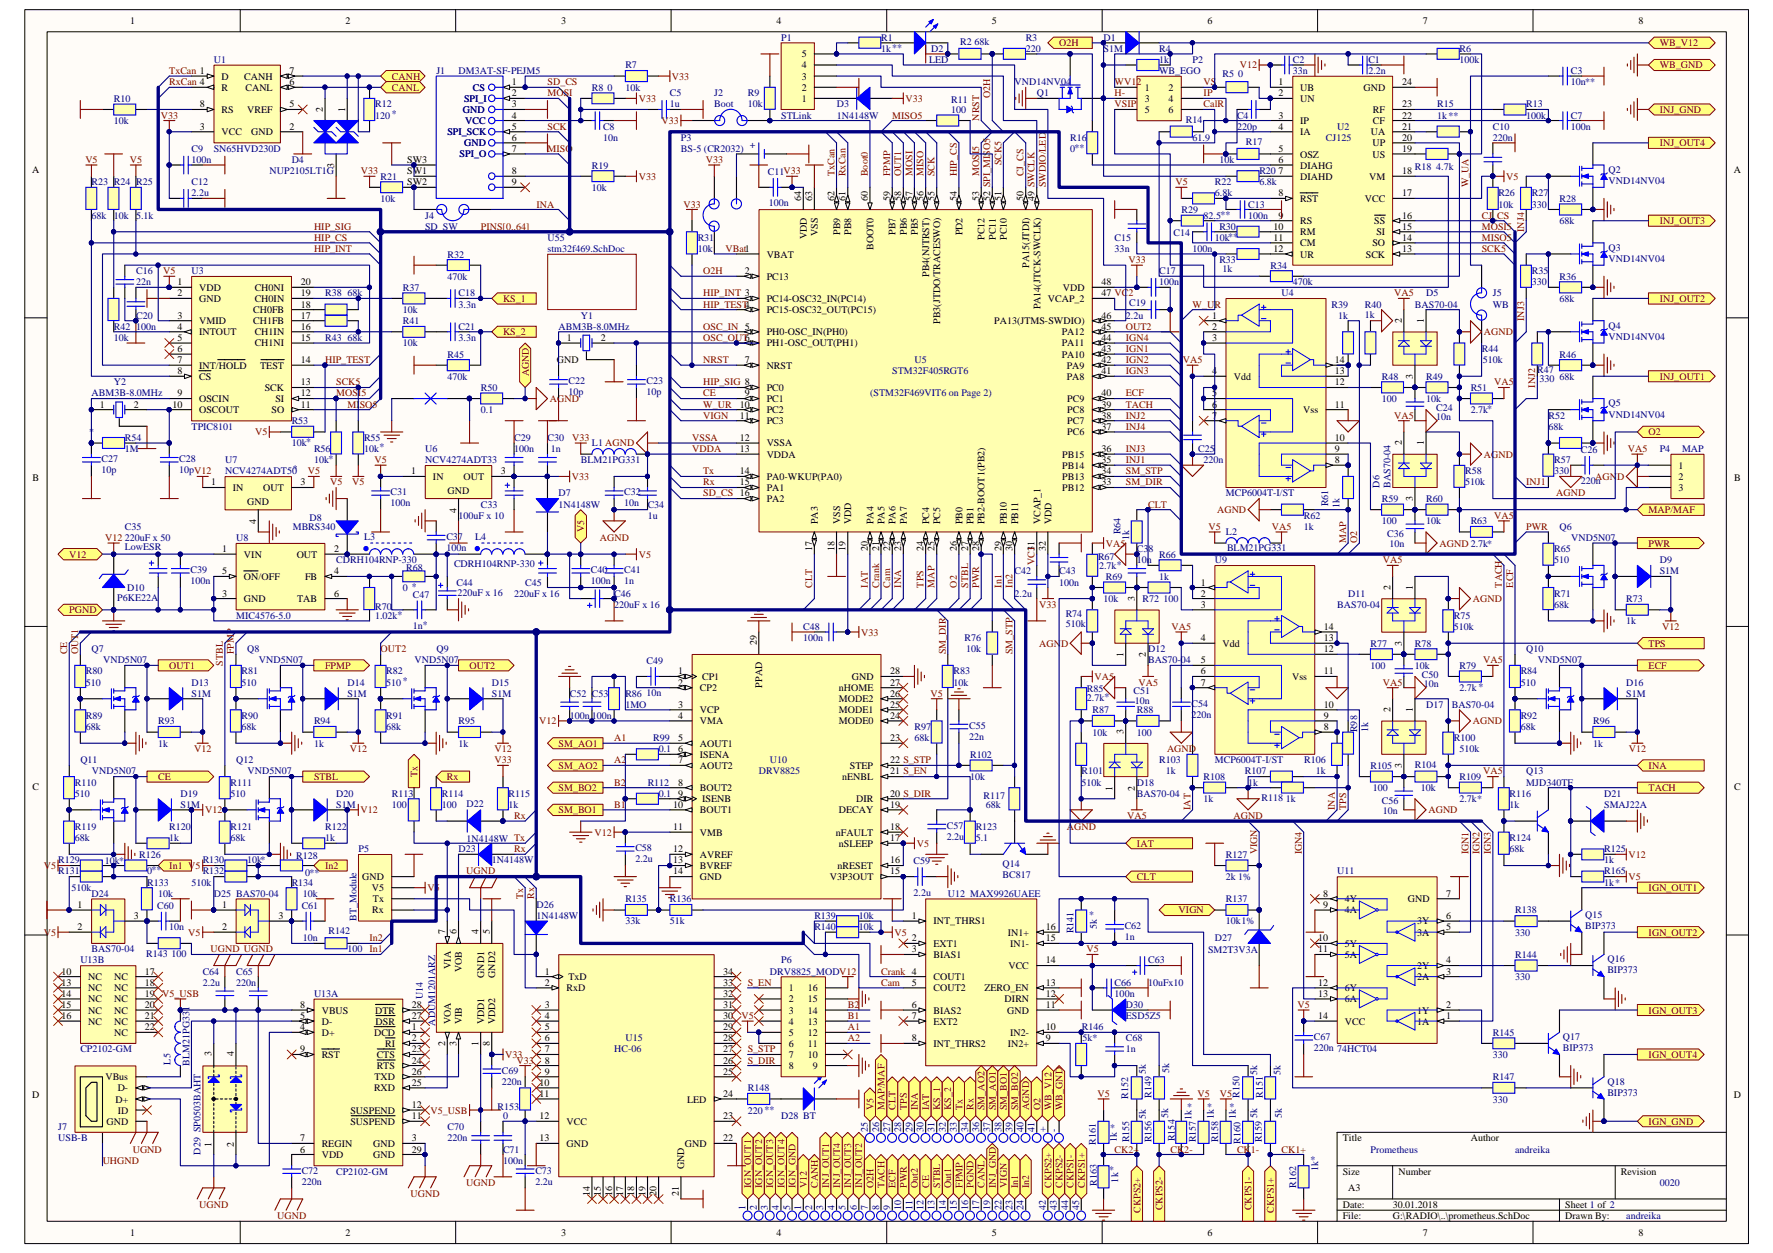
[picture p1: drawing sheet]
<svg xmlns="http://www.w3.org/2000/svg" width="420mm" height="297mm" viewBox="0 0 420 297" stroke-linecap="round" stroke-linejoin="round" font-family="sans-serif">
<defs><g id="words">
<g font-size="2.4">
<text x="30.8" y="5.7">1</text>
<text x="81.9" y="5.7">2</text>
<text x="133" y="5.7">3</text>
<text x="184" y="5.7">4</text>
<text x="235.1" y="5.7">5</text>
<text x="286.1" y="5.7">6</text>
<text x="337.2" y="5.7">7</text>
<text x="388.3" y="5.7">8</text>
<text x="68.6" y="17.6">7</text>
<text x="190" y="16.2">4</text>
<text x="190" y="13.6">5</text>
<text x="52.5" y="18.9">D</text>
<text x="52.5" y="21.5">R</text>
<text x="57.9" y="18.9">CANH</text>
<text x="58.2" y="21.5">CANL</text>
<text x="68.6" y="20.2">6</text>
<text x="121.3" y="22.8">2</text>
<text x="121.3" y="20.2">1</text>
<text x="190" y="21.5">2</text>
<text x="190" y="18.9">3</text>
<text x="271.3" y="21.5">1</text>
<text x="276.9" y="21.5">2</text>
<text x="303" y="20.2">1</text>
<text x="303" y="22.8">2</text>
<text x="308.1" y="21.5">UB</text>
<text x="323.1" y="21.5">GND</text>
<text x="332.3" y="20.2">24</text>
<text x="47.4" y="25.4">8</text>
<text x="52.5" y="26.8">RS</text>
<text x="58.6" y="26.8">VREF</text>
<text x="68.6" y="25.4">5</text>
<text x="76.5" y="26.5" transform="rotate(-90 76.5 26.5)">2</text>
<text x="81.8" y="26.5" transform="rotate(-90 81.8 26.5)">1</text>
<text x="121.3" y="25.4">3</text>
<text x="121.3" y="28.1">4</text>
<text x="190" y="24.1">1</text>
<text x="271.3" y="24.1">3</text>
<text x="271.3" y="26.8">5</text>
<text x="276.9" y="24.1">4</text>
<text x="276.9" y="26.8">6</text>
<text x="303" y="28.1">3</text>
<text x="308.1" y="24.1">UN</text>
<text x="308.1" y="29.4">IP</text>
<text x="325.4" y="29.4">CF</text>
<text x="325.4" y="26.8">RF</text>
<text x="332.3" y="28.1">22</text>
<text x="332.3" y="25.4">23</text>
<text x="47.4" y="30.7">3</text>
<text x="52.5" y="32">VCC</text>
<text x="59.5" y="32">GND</text>
<text x="68.6" y="30.7">2</text>
<text x="121.3" y="30.7">5</text>
<text x="121.3" y="33.4">6</text>
<text x="121.3" y="36">7</text>
<text x="303" y="36">5</text>
<text x="303" y="30.7">4</text>
<text x="308.1" y="32">IA</text>
<text x="324.9" y="32">UA</text>
<text x="325.2" y="34.7">UP</text>
<text x="332.3" y="36">19</text>
<text x="332.3" y="33.4">20</text>
<text x="332.3" y="30.7">21</text>
<text x="7.6" y="40.9">A</text>
<text x="79.2" y="39.8" transform="rotate(-90 79.2 39.8)">3</text>
<text x="96.5" y="38.7">SW3</text>
<text x="96.5" y="41.3">SW1</text>
<text x="121.3" y="41.3">8</text>
<text x="303" y="38.7">6</text>
<text x="303" y="41.3">7</text>
<text x="308.1" y="37.3">OSZ</text>
<text x="308.1" y="40">DIAHG</text>
<text x="325.2" y="37.3">US</text>
<text x="332.3" y="41.3">18</text>
<text x="410.9" y="40.9">A</text>
<text x="96.5" y="43.9">SW2</text>
<text x="121.3" y="43.9">9</text>
<text x="189.9" y="47.6" transform="rotate(-90 189.9 47.6)">64</text>
<text x="192.5" y="47.6" transform="rotate(-90 192.5 47.6)">63</text>
<text x="197.8" y="47.6" transform="rotate(-90 197.8 47.6)">62</text>
<text x="200.4" y="47.6" transform="rotate(-90 200.4 47.6)">61</text>
<text x="205.7" y="47.6" transform="rotate(-90 205.7 47.6)">60</text>
<text x="210.9" y="47.6" transform="rotate(-90 210.9 47.6)">59</text>
<text x="213.6" y="47.6" transform="rotate(-90 213.6 47.6)">58</text>
<text x="216.2" y="47.6" transform="rotate(-90 216.2 47.6)">57</text>
<text x="218.9" y="47.6" transform="rotate(-90 218.9 47.6)">56</text>
<text x="221.5" y="47.6" transform="rotate(-90 221.5 47.6)">55</text>
<text x="226.8" y="47.6" transform="rotate(-90 226.8 47.6)">54</text>
<text x="232" y="47.6" transform="rotate(-90 232 47.6)">53</text>
<text x="234.6" y="47.6" transform="rotate(-90 234.6 47.6)">52 SPI_MISO5</text>
<text x="237.3" y="47.6" transform="rotate(-90 237.3 47.6)">51</text>
<text x="242.6" y="47.6" transform="rotate(-90 242.6 47.6)">50</text>
<text x="245.2" y="47.6" transform="rotate(-90 245.2 47.6)">49 SWCLK</text>
<text x="303" y="46.5">8</text>
<text x="308.1" y="42.6">DIAHD</text>
<text x="308.1" y="47.9">RST</text>
<text x="323.4" y="47.9">VCC</text>
<text x="324.5" y="42.6">VM</text>
<text x="332.3" y="46.5">17</text>
<text x="303" y="51.8">9</text>
<text x="308.1" y="53.1">RS</text>
<text x="325.7" y="53.1">SS</text>
<text x="332.3" y="51.8">16</text>
<text x="191.2" y="56.7" transform="rotate(-90 191.2 56.7)">VDD</text>
<text x="193.8" y="55.9" transform="rotate(-90 193.8 55.9)">VSS</text>
<text x="199.1" y="55.6" transform="rotate(-90 199.1 55.6)">PB9</text>
<text x="201.7" y="55.6" transform="rotate(-90 201.7 55.6)">PB8</text>
<text x="207" y="59.2" transform="rotate(-90 207 59.2)">BOOT0</text>
<text x="212.2" y="55.6" transform="rotate(-90 212.2 55.6)">PB7</text>
<text x="214.9" y="55.6" transform="rotate(-90 214.9 55.6)">PB6</text>
<text x="217.5" y="55.6" transform="rotate(-90 217.5 55.6)">PB5</text>
<text x="228.1" y="55.8" transform="rotate(-90 228.1 55.8)">PD2</text>
<text x="233.3" y="56.8" transform="rotate(-90 233.3 56.8)">PC12</text>
<text x="236" y="56.8" transform="rotate(-90 236 56.8)">PC11</text>
<text x="238.6" y="56.8" transform="rotate(-90 238.6 56.8)">PC10</text>
<text x="301.8" y="54.4">10</text>
<text x="301.8" y="57.1">11</text>
<text x="301.8" y="59.7">12</text>
<text x="308.1" y="55.8">RM</text>
<text x="308.1" y="58.4">CM</text>
<text x="325.2" y="58.4">SO</text>
<text x="326.2" y="55.8">SI</text>
<text x="332.3" y="57.1">14</text>
<text x="332.3" y="54.4">15</text>
<text x="332.3" y="59.7">13</text>
<text x="176.5" y="65">2</text>
<text x="181.7" y="61">VBAT</text>
<text x="220.2" y="65.7" transform="rotate(-90 220.2 65.7)">PB4(NJTRST)</text>
<text x="243.9" y="63.5" transform="rotate(-90 243.9 63.5)">PA15(JTDI)</text>
<text x="308.1" y="61">UR</text>
<text x="323.7" y="61">SCK</text>
<text x="42" y="67.6">1</text>
<text x="42" y="70.3">2</text>
<text x="47.2" y="69">VDD</text>
<text x="47.2" y="71.6">GND</text>
<text x="60.4" y="71.6">CH0IN</text>
<text x="60.4" y="69">CH0NI</text>
<text x="71.3" y="70.3">19</text>
<text x="71.3" y="67.6">20</text>
<text x="181.7" y="66.3">PC13</text>
<text x="181.7" y="71.6">PC14-OSC32_IN(PC14)</text>
<text x="248.3" y="71.6">VCAP_2</text>
<text x="251.9" y="69">VDD</text>
<text x="261" y="70.3">47 VC2</text>
<text x="261" y="67.6">48</text>
<text x="42" y="75.5">3</text>
<text x="47.2" y="76.8">VMID</text>
<text x="60" y="76.8">CH1FB</text>
<text x="60" y="74.2">CH0FB</text>
<text x="71.3" y="75.5">17</text>
<text x="71.3" y="72.9">18</text>
<text x="181.7" y="74.2">PC15-OSC32_OUT(PC15)</text>
<text x="222.8" y="76.8" transform="rotate(-90 222.8 76.8)">PB3(JTDO/TRACESWO)</text>
<text x="235.6" y="76.8">PA13(JTMS-SWDIO)</text>
<text x="246.5" y="73.4" transform="rotate(-90 246.5 73.4)">PA14(JTCK-SWCLK)</text>
<text x="261" y="75.5">46</text>
<text x="287.2" y="75.5">1</text>
<text x="332.2" y="76.6" transform="rotate(-90 332.2 76.6)">2</text>
<text x="337.4" y="76.6" transform="rotate(-90 337.4 76.6)">1</text>
<text x="42" y="80.8">5</text>
<text x="42" y="83.4">6</text>
<text x="42" y="78.2">4</text>
<text x="47.2" y="79.5">INTOUT</text>
<text x="60.4" y="82.1">CH1NI</text>
<text x="60.4" y="79.5">CH1IN</text>
<text x="71.3" y="80.8">15</text>
<text x="71.3" y="78.2">16</text>
<text x="134.4" y="80.8">1</text>
<text x="142.4" y="80.8">2</text>
<text x="181.7" y="79.5">PH0-OSC_IN(PH0)</text>
<text x="181.7" y="82.1">PH1-OSC_OUT(PH1)</text>
<text x="251.6" y="82.1">PA11</text>
<text x="251.6" y="79.5">PA12</text>
<text x="261" y="83.4">43</text>
<text x="261" y="80.8">44</text>
<text x="261" y="78.2">45</text>
<text x="287.2" y="78.2">2</text>
<text x="287.2" y="80.8">3</text>
<text x="42" y="86.1">7</text>
<text x="42" y="88.7">8</text>
<text x="47.2" y="87.4">INT/HOLD</text>
<text x="61.7" y="87.4">TEST</text>
<text x="71.3" y="86.1">14</text>
<text x="132" y="86.1">GND</text>
<text x="176.5" y="86.1">7</text>
<text x="181.7" y="87.4">NRST</text>
<text x="251.6" y="84.8">PA10</text>
<text x="252.8" y="87.4">PA9</text>
<text x="261" y="88.7">41</text>
<text x="261" y="86.1">42</text>
<text x="287.2" y="88.7">4</text>
<text x="316.3" y="88.7">13</text>
<text x="316.3" y="86.1">14</text>
<text x="334.8" y="89.9" transform="rotate(-90 334.8 89.9)">3</text>
<text x="42" y="94">9</text>
<text x="47.2" y="90">CS</text>
<text x="47.2" y="95.3">OSCIN</text>
<text x="62.7" y="92.7">SCK</text>
<text x="65.3" y="95.3">SI</text>
<text x="71.3" y="91.4">13</text>
<text x="71.3" y="94">12</text>
<text x="176.5" y="94">9</text>
<text x="181.7" y="92.7">PC0</text>
<text x="181.7" y="95.3">PC1</text>
<text x="252.8" y="90">PA8</text>
<text x="252.9" y="95.3">PC9</text>
<text x="261" y="94">40</text>
<text x="287.2" y="94">5</text>
<text x="292.4" y="90">Vdd</text>
<text x="316.3" y="91.4">12</text>
<text x="23.7" y="96.6">1</text>
<text x="31.7" y="96.6">2</text>
<text x="40.8" y="96.6">10</text>
<text x="47.2" y="98">OSCOUT</text>
<text x="64.3" y="98">SO</text>
<text x="71.3" y="96.6">11</text>
<text x="175.3" y="96.6">10</text>
<text x="175.3" y="99.3">11</text>
<text x="181.7" y="98">PC2</text>
<text x="181.7" y="100.6">PC3</text>
<text x="252.9" y="100.6">PC7</text>
<text x="252.9" y="98">PC8</text>
<text x="261" y="101.9">37</text>
<text x="261" y="99.3">38</text>
<text x="261" y="96.6">39</text>
<text x="287.2" y="96.6">6</text>
<text x="287.2" y="99.3">7</text>
<text x="308.8" y="98">Vss</text>
<text x="316.3" y="96.6">11</text>
<text x="175.3" y="107.1">13</text>
<text x="175.3" y="104.5">12</text>
<text x="181.7" y="105.8">VSSA</text>
<text x="252.9" y="103.2">PC6</text>
<text x="261" y="107.1">36</text>
<text x="316.3" y="107.1">9</text>
<text x="316.3" y="104.5">10</text>
<text x="332.2" y="105.6" transform="rotate(-90 332.2 105.6)">2</text>
<text x="337.4" y="105.6" transform="rotate(-90 337.4 105.6)">1</text>
<text x="97.4" y="112.4">1</text>
<text x="102.6" y="113.7">IN</text>
<text x="109.8" y="113.7">OUT</text>
<text x="118.7" y="112.4">3</text>
<text x="175.3" y="112.4">14</text>
<text x="181.7" y="113.7">PA0-WKUP(PA0)</text>
<text x="181.7" y="108.5">VDDA</text>
<text x="251.7" y="113.7">PB13</text>
<text x="251.7" y="111.1">PB14</text>
<text x="251.7" y="108.5">PB15</text>
<text x="261" y="112.4">34</text>
<text x="261" y="109.8">35</text>
<text x="316.3" y="109.8">8</text>
<text x="397.8" y="111.1">1</text>
<text x="397.8" y="113.7">2</text>
<text x="7.7" y="114.1">B</text>
<text x="50" y="115.1">1</text>
<text x="55.1" y="116.4">IN</text>
<text x="58.6" y="119.8">GND</text>
<text x="62.4" y="116.4">OUT</text>
<text x="71.2" y="115.1">3</text>
<text x="106" y="117.2">GND</text>
<text x="175.3" y="115.1">15</text>
<text x="181.7" y="116.4">PA1</text>
<text x="181.7" y="119">PA2</text>
<text x="251.7" y="116.4">PB12</text>
<text x="261" y="115.1">33</text>
<text x="334.8" y="118.9" transform="rotate(-90 334.8 118.9)">3</text>
<text x="397.8" y="116.4">3</text>
<text x="411" y="114.1">B</text>
<text x="60.7" y="124.2" transform="rotate(-90 60.7 124.2)">4</text>
<text x="108.2" y="121.5" transform="rotate(-90 108.2 121.5)">4</text>
<text x="193.8" y="124.3" transform="rotate(-90 193.8 124.3)">PA3</text>
<text x="199.1" y="124.3" transform="rotate(-90 199.1 124.3)">VSS</text>
<text x="201.7" y="124.3" transform="rotate(-90 201.7 124.3)">VDD</text>
<text x="207" y="124.3" transform="rotate(-90 207 124.3)">PA4</text>
<text x="209.6" y="124.3" transform="rotate(-90 209.6 124.3)">PA5</text>
<text x="212.2" y="124.3" transform="rotate(-90 212.2 124.3)">PA6</text>
<text x="214.9" y="124.3" transform="rotate(-90 214.9 124.3)">PA7</text>
<text x="220.2" y="124.3" transform="rotate(-90 220.2 124.3)">PC4</text>
<text x="222.8" y="124.3" transform="rotate(-90 222.8 124.3)">PC5</text>
<text x="228.1" y="124.3" transform="rotate(-90 228.1 124.3)">PB0</text>
<text x="230.7" y="124.3" transform="rotate(-90 230.7 124.3)">PB1</text>
<text x="233.3" y="124.3" transform="rotate(-90 233.3 124.3)">PB2-BOOT1(PB2)</text>
<text x="238.6" y="124.3" transform="rotate(-90 238.6 124.3)">PB10</text>
<text x="241.2" y="124.3" transform="rotate(-90 241.2 124.3)">PB11</text>
<text x="246.5" y="124.3" transform="rotate(-90 246.5 124.3)">VCAP_1</text>
<text x="249.2" y="124.3" transform="rotate(-90 249.2 124.3)">VDD</text>
<text x="52.7" y="130.9">1</text>
<text x="79.2" y="130.9">2</text>
<text x="192.5" y="130.6" transform="rotate(-90 192.5 130.6)">17</text>
<text x="197.8" y="130.6" transform="rotate(-90 197.8 130.6)">18</text>
<text x="200.4" y="130.6" transform="rotate(-90 200.4 130.6)">19</text>
<text x="205.7" y="130.6" transform="rotate(-90 205.7 130.6)">20</text>
<text x="208.3" y="130.6" transform="rotate(-90 208.3 130.6)">21</text>
<text x="210.9" y="130.6" transform="rotate(-90 210.9 130.6)">22</text>
<text x="213.6" y="130.6" transform="rotate(-90 213.6 130.6)">23</text>
<text x="218.9" y="130.6" transform="rotate(-90 218.9 130.6)">24</text>
<text x="221.5" y="130.6" transform="rotate(-90 221.5 130.6)">25</text>
<text x="226.8" y="130.6" transform="rotate(-90 226.8 130.6)">26</text>
<text x="229.4" y="130.6" transform="rotate(-90 229.4 130.6)">27</text>
<text x="232" y="130.6" transform="rotate(-90 232 130.6)">28</text>
<text x="237.3" y="130.6" transform="rotate(-90 237.3 130.6)">29</text>
<text x="239.9" y="130.6" transform="rotate(-90 239.9 130.6)">30</text>
<text x="247.9" y="130.6" transform="rotate(-90 247.9 130.6)">32</text>
<text x="52.7" y="136.1">5</text>
<text x="57.8" y="132.2">VIN</text>
<text x="57.8" y="137.5">ON/OFF</text>
<text x="70.3" y="132.2">OUT</text>
<text x="72.3" y="137.5">FB</text>
<text x="79.2" y="136.1">4</text>
<text x="52.7" y="141.4">3</text>
<text x="57.8" y="142.7">GND</text>
<text x="70.4" y="142.7">TAB</text>
<text x="79.2" y="141.4">6</text>
<text x="268.9" y="142.5" transform="rotate(-90 268.9 142.5)">3</text>
<text x="284.6" y="138.8">1</text>
<text x="284.6" y="141.4">2</text>
<text x="329.6" y="139.8" transform="rotate(-90 329.6 139.8)">2</text>
<text x="334.8" y="139.8" transform="rotate(-90 334.8 139.8)">1</text>
<text x="284.6" y="144.1">3</text>
<text x="313.7" y="149.4">14</text>
<text x="179.3" y="152.9" transform="rotate(-90 179.3 152.9)">29</text>
<text x="266.3" y="155.8" transform="rotate(-90 266.3 155.8)">1</text>
<text x="271.6" y="155.8" transform="rotate(-90 271.6 155.8)">2</text>
<text x="284.6" y="152">4</text>
<text x="289.7" y="153.3">Vdd</text>
<text x="313.7" y="154.6">12</text>
<text x="313.7" y="152">13</text>
<text x="332.2" y="153.2" transform="rotate(-90 332.2 153.2)">3</text>
<text x="160.7" y="159.9">1</text>
<text x="166.4" y="161.2">CP1</text>
<text x="201.8" y="161.2">GND</text>
<text x="210.9" y="159.9">28</text>
<text x="284.6" y="157.2">5</text>
<text x="284.6" y="159.9">6</text>
<text x="306.2" y="161.2">Vss</text>
<text x="313.7" y="159.9">11</text>
<text x="160.7" y="167.8">3</text>
<text x="160.7" y="162.5">2</text>
<text x="165.9" y="163.8">CP2</text>
<text x="180.6" y="163" transform="rotate(-90 180.6 163)">PPAD</text>
<text x="198.8" y="163.8">nHOME</text>
<text x="198.8" y="166.5">MODE2</text>
<text x="210.9" y="167.8">25</text>
<text x="210.9" y="162.5">27</text>
<text x="210.9" y="165.1">26</text>
<text x="284.6" y="162.5">7</text>
<text x="313.7" y="167.8">10</text>
<text x="160.7" y="170.4">4</text>
<text x="165.9" y="171.7">VMA</text>
<text x="165.9" y="169.1">VCP</text>
<text x="198.8" y="171.7">MODE0</text>
<text x="198.8" y="169.1">MODE1</text>
<text x="210.9" y="170.4">24</text>
<text x="313.7" y="170.4">9</text>
<text x="313.7" y="173.1">8</text>
<text x="329.6" y="168.8" transform="rotate(-90 329.6 168.8)">2</text>
<text x="334.8" y="168.8" transform="rotate(-90 334.8 168.8)">1</text>
<text x="160.7" y="178.3">6</text>
<text x="160.7" y="175.7">5</text>
<text x="165.9" y="179.7">ISENA</text>
<text x="165.9" y="177">AOUT1</text>
<text x="210.9" y="175.7">23</text>
<text x="266.3" y="174.1" transform="rotate(-90 266.3 174.1)">3</text>
<text x="160.7" y="181">7</text>
<text x="165.9" y="182.3">AOUT2</text>
<text x="199.5" y="184.9">nENBL</text>
<text x="201.4" y="182.3">STEP</text>
<text x="210.9" y="181">22 S_STP</text>
<text x="210.9" y="183.6">21 S_EN</text>
<text x="332.2" y="182.2" transform="rotate(-90 332.2 182.2)">3</text>
<text x="7.7" y="187.2">C</text>
<text x="159.5" y="191.5">10</text>
<text x="160.7" y="188.8">9</text>
<text x="160.7" y="186.2">8</text>
<text x="165.9" y="187.5">BOUT2</text>
<text x="166.4" y="190.2">ISENB</text>
<text x="202.9" y="190.2">DIR</text>
<text x="210.9" y="191.5">19</text>
<text x="210.9" y="188.8">20 S_DIR</text>
<text x="263.6" y="187.4" transform="rotate(-90 263.6 187.4)">1</text>
<text x="268.9" y="187.4" transform="rotate(-90 268.9 187.4)">2</text>
<text x="411" y="187.2">C</text>
<text x="159.5" y="196.8">11</text>
<text x="165.9" y="192.8">BOUT1</text>
<text x="198.8" y="192.8">DECAY</text>
<text x="210.9" y="196.8">18</text>
<text x="159.5" y="202.1">12</text>
<text x="165.9" y="198.1">VMB</text>
<text x="165.9" y="203.4">AVREF</text>
<text x="198.1" y="198.1">nFAULT</text>
<text x="198.8" y="200.7">nSLEEP</text>
<text x="210.9" y="199.4">17</text>
<text x="85.8" y="208.6">GND</text>
<text x="159.5" y="204.7">13</text>
<text x="159.5" y="207.3">14</text>
<text x="165.9" y="206">BVREF</text>
<text x="165.9" y="208.6">GND</text>
<text x="196.7" y="208.6">V3P3OUT</text>
<text x="198.5" y="206">nRESET</text>
<text x="210.9" y="207.3">15</text>
<text x="210.9" y="204.7">16</text>
<text x="18.4" y="215.2">1</text>
<text x="52.7" y="215.2">1</text>
<text x="88.1" y="211.3">V5</text>
<text x="88.4" y="213.9">Tx</text>
<text x="313.6" y="215.2">9</text>
<text x="313.6" y="212.6">8</text>
<text x="318.7" y="213.9">4Y</text>
<text x="333.6" y="213.9">GND</text>
<text x="342.7" y="212.6">7</text>
<text x="18.4" y="220.5">2</text>
<text x="31.7" y="217.8">3</text>
<text x="52.7" y="220.5">2</text>
<text x="66" y="217.8">3</text>
<text x="88.2" y="216.5">Rx</text>
<text x="105.5" y="221.5" transform="rotate(-90 105.5 221.5)">7</text>
<text x="108.2" y="221.5" transform="rotate(-90 108.2 221.5)">6</text>
<text x="113.4" y="221.5" transform="rotate(-90 113.4 221.5)">4</text>
<text x="116.1" y="221.5" transform="rotate(-90 116.1 221.5)">5</text>
<text x="216.1" y="217.8">1</text>
<text x="221.2" y="219.2">INT_THRS1</text>
<text x="238.8" y="221.8">IN1+</text>
<text x="247.8" y="220.5">16</text>
<text x="318.7" y="216.5">4A</text>
<text x="335.9" y="221.8">3A</text>
<text x="335.9" y="219.2">3Y</text>
<text x="342.7" y="220.5">5</text>
<text x="342.7" y="217.8">6</text>
<text x="216.1" y="223.1">2</text>
<text x="216.1" y="225.8">3</text>
<text x="221.2" y="224.5">EXT1</text>
<text x="221.2" y="227.1">BIAS1</text>
<text x="239.4" y="224.5">IN1-</text>
<text x="247.8" y="223.1">15</text>
<text x="312.4" y="223.1">10</text>
<text x="312.4" y="225.8">11</text>
<text x="318.7" y="224.5">5Y</text>
<text x="318.7" y="227.1">5A</text>
<text x="14.6" y="231.1">10</text>
<text x="14.6" y="233.7">13</text>
<text x="20.9" y="232.4">NC</text>
<text x="27.1" y="232.4">NC</text>
<text x="34.3" y="231.1">17</text>
<text x="34.3" y="233.7">18</text>
<text x="106.8" y="229.7" transform="rotate(-90 106.8 229.7)">VIA</text>
<text x="109.5" y="230.5" transform="rotate(-90 109.5 230.5)">VOB</text>
<text x="114.8" y="231.8" transform="rotate(-90 114.8 231.8)">GND1</text>
<text x="117.4" y="231.8" transform="rotate(-90 117.4 231.8)">GND2</text>
<text x="129.1" y="233.7">2</text>
<text x="129.1" y="231.1">1</text>
<text x="134.7" y="232.4">TxD</text>
<text x="171.4" y="233.7">33</text>
<text x="171.4" y="231.1">34</text>
<text x="216.1" y="233.7">5</text>
<text x="221.2" y="232.4">COUT1</text>
<text x="239" y="229.7">VCC</text>
<text x="247.8" y="233.7">13</text>
<text x="247.8" y="228.4">14</text>
<text x="312.4" y="233.7">12</text>
<text x="335.9" y="232.4">2A</text>
<text x="335.9" y="229.7">2Y</text>
<text x="342.7" y="231.1">3</text>
<text x="342.7" y="228.4">4</text>
<text x="14.6" y="236.3">14</text>
<text x="14.6" y="238.9">15</text>
<text x="20.9" y="235">NC</text>
<text x="20.9" y="237.6">NC</text>
<text x="27.1" y="235">NC</text>
<text x="27.1" y="237.6">NC</text>
<text x="34.3" y="236.3">19</text>
<text x="34.3" y="238.9">20</text>
<text x="71.1" y="238.9">8</text>
<text x="97.6" y="238.9">28</text>
<text x="129.1" y="238.9">3</text>
<text x="134.2" y="235">RxD</text>
<text x="171.4" y="238.9">31</text>
<text x="171.4" y="236.3">32</text>
<text x="186.9" y="235">1</text>
<text x="186.9" y="237.6">2</text>
<text x="191.4" y="237.6">15</text>
<text x="191.4" y="235">16</text>
<text x="216.1" y="238.9">6</text>
<text x="221.2" y="235">COUT2</text>
<text x="233.3" y="235">ZERO_EN</text>
<text x="238.1" y="237.6">DIRN</text>
<text x="247.8" y="238.9">11</text>
<text x="247.8" y="236.3">12</text>
<text x="312.4" y="236.3">13</text>
<text x="318.7" y="235">6Y</text>
<text x="318.7" y="237.6">6A</text>
<text x="342.7" y="238.9">2</text>
<text x="14.6" y="241.6">16</text>
<text x="20.9" y="240.3">NC</text>
<text x="20.9" y="242.9">NC</text>
<text x="27.1" y="240.3">NC</text>
<text x="27.1" y="242.9">NC</text>
<text x="27.1" y="245.5">NC</text>
<text x="34.3" y="241.6">21</text>
<text x="34.3" y="244.2">22</text>
<text x="71.1" y="244.2">4</text>
<text x="71.1" y="241.6">5</text>
<text x="76.2" y="245.5">D+</text>
<text x="76.2" y="242.9">D-</text>
<text x="76.2" y="240.3">VBUS</text>
<text x="88.6" y="245.5">DCD</text>
<text x="88.9" y="240.3">DTR</text>
<text x="89" y="242.9">DSR</text>
<text x="97.6" y="244.2">1</text>
<text x="97.6" y="241.6">27</text>
<text x="106.8" y="242.9" transform="rotate(-90 106.8 242.9)">VOA</text>
<text x="109.5" y="242.9" transform="rotate(-90 109.5 242.9)">VIB</text>
<text x="114.8" y="242.9" transform="rotate(-90 114.8 242.9)">VDD1</text>
<text x="117.4" y="242.9" transform="rotate(-90 117.4 242.9)">VDD2</text>
<text x="129.1" y="241.6">4</text>
<text x="129.1" y="244.2">5</text>
<text x="171.4" y="244.2">29</text>
<text x="171.4" y="241.6">30</text>
<text x="186.9" y="240.3">3</text>
<text x="186.9" y="242.9">4</text>
<text x="186.9" y="245.5">5</text>
<text x="191.4" y="245.5">12</text>
<text x="191.4" y="242.9">13</text>
<text x="191.4" y="240.3">14</text>
<text x="216.1" y="241.6">7</text>
<text x="221.2" y="240.3">BIAS2</text>
<text x="221.2" y="242.9">EXT2</text>
<text x="238.7" y="240.3">GND</text>
<text x="239.4" y="245.5">IN2-</text>
<text x="247.8" y="244.2">10</text>
<text x="312.4" y="241.6">14</text>
<text x="318.7" y="242.9">VCC</text>
<text x="335.9" y="242.9">1A</text>
<text x="335.9" y="240.3">1Y</text>
<text x="342.7" y="241.6">1</text>
<text x="50.2" y="250.4" transform="rotate(-90 50.2 250.4)">3</text>
<text x="55.4" y="250.4" transform="rotate(-90 55.4 250.4)">4</text>
<text x="71.1" y="249.5">9</text>
<text x="76.2" y="250.8">RST</text>
<text x="89.3" y="250.8">CTS</text>
<text x="91.3" y="248.2">RI</text>
<text x="97.6" y="249.5">23</text>
<text x="97.6" y="246.8">2</text>
<text x="105.5" y="248" transform="rotate(-90 105.5 248)">2</text>
<text x="108.2" y="248" transform="rotate(-90 108.2 248)">3</text>
<text x="113.4" y="248" transform="rotate(-90 113.4 248)">1</text>
<text x="116.1" y="248" transform="rotate(-90 116.1 248)">8</text>
<text x="129.1" y="246.8">6</text>
<text x="129.1" y="249.5">7</text>
<text x="171.4" y="246.8">28</text>
<text x="171.4" y="249.5">27</text>
<text x="186.9" y="248.2">6</text>
<text x="186.9" y="250.8">7</text>
<text x="191.4" y="250.8">10</text>
<text x="191.4" y="248.2">11</text>
<text x="216.1" y="246.8">8</text>
<text x="221.2" y="248.2">INT_THRS2</text>
<text x="238.8" y="248.2">IN2+</text>
<text x="247.8" y="246.8">9</text>
<text x="25" y="256.1">VBus</text>
<text x="88.8" y="256.1">TXD</text>
<text x="89.3" y="253.4">RTS</text>
<text x="97.6" y="257.4">25</text>
<text x="97.6" y="252.1">24</text>
<text x="97.6" y="254.8">26</text>
<text x="127.9" y="257.4">10</text>
<text x="129.1" y="252.1">8</text>
<text x="129.1" y="254.8">9</text>
<text x="171.4" y="254.8">25</text>
<text x="171.4" y="252.1">26</text>
<text x="186.9" y="253.4">8</text>
<text x="192.6" y="253.4">9</text>
<text x="7.6" y="260.4">D</text>
<text x="27.3" y="261.4">D+</text>
<text x="27.9" y="258.7">D-</text>
<text x="27.9" y="264">ID</text>
<text x="83" y="264">SUSPEND</text>
<text x="88.6" y="258.7">RXD</text>
<text x="97.6" y="262.7">12</text>
<text x="127.9" y="260">11</text>
<text x="162.8" y="261.4">LED</text>
<text x="171.4" y="260">24</text>
<text x="410.9" y="260.4">D</text>
<text x="25.2" y="266.6">GND</text>
<text x="83" y="266.6">SUSPEND</text>
<text x="97.6" y="265.3">11</text>
<text x="127.9" y="265.3">12</text>
<text x="134.2" y="266.6">VCC</text>
<text x="171.4" y="265.3">23</text>
<text x="50.2" y="271.8" transform="rotate(-90 50.2 271.8)">1</text>
<text x="55.4" y="271.8" transform="rotate(-90 55.4 271.8)">2</text>
<text x="71.1" y="273.2">6</text>
<text x="71.1" y="270.6">7</text>
<text x="76.2" y="274.5">VDD</text>
<text x="76.2" y="271.9">REGIN</text>
<text x="88.5" y="271.9">GND</text>
<text x="88.5" y="274.5">GND</text>
<text x="97.6" y="270.6">3</text>
<text x="97.6" y="273.2">29</text>
<text x="127.9" y="270.6">13</text>
<text x="134.2" y="271.9">GND</text>
<text x="162.3" y="271.9">GND</text>
<text x="171.4" y="270.6">22</text>
<text x="318.2" y="270.6">Title</text>
<text x="348.5" y="270.6">Author</text>
<text x="162.2" y="277.2" transform="rotate(-90 162.2 277.2)">GND</text>
<text x="318.2" y="278.5">Size</text>
<text x="331.4" y="278.5">Number</text>
<text x="384.1" y="278.5">Revision</text>
<text x="139.8" y="283.5" transform="rotate(-90 139.8 283.5)">14</text>
<text x="142.4" y="283.5" transform="rotate(-90 142.4 283.5)">15</text>
<text x="145.1" y="283.5" transform="rotate(-90 145.1 283.5)">16</text>
<text x="147.7" y="283.5" transform="rotate(-90 147.7 283.5)">17</text>
<text x="150.3" y="283.5" transform="rotate(-90 150.3 283.5)">18</text>
<text x="152.9" y="283.5" transform="rotate(-90 152.9 283.5)">19</text>
<text x="155.6" y="283.5" transform="rotate(-90 155.6 283.5)">20</text>
<text x="160.9" y="283.5" transform="rotate(-90 160.9 283.5)">21</text>
<text x="318.2" y="286.4">Date:</text>
<text x="319.5" y="282.4">A3</text>
<text x="330.1" y="286.4">30.01.2018</text>
<text x="370.9" y="286.4">Sheet 1 of 2</text>
<text x="30.8" y="293">1</text>
<text x="81.9" y="293">2</text>
<text x="133" y="293">3</text>
<text x="184" y="293">4</text>
<text x="235.1" y="293">5</text>
<text x="286.1" y="293">6</text>
<text x="318.2" y="289">File:</text>
<text x="330.1" y="289">G:\RADIO\..\prometheus.SchDoc</text>
<text x="337.2" y="293">7</text>
<text x="370.9" y="289">Drawn By:</text>
<text x="388.3" y="293">8</text>
</g>
<g font-size="2.4" fill="#000080">
<text x="185.1" y="9.7">P1</text>
<text x="208.8" y="9.7">R1</text>
<text x="227.5" y="10.7">R2 68k</text>
<text x="243.1" y="9.7">R3</text>
<text x="261.5" y="9.7">D1</text>
<text x="50.7" y="14.9">U1</text>
<text x="103.4" y="17.6">J1</text>
<text x="108.7" y="17.6">DM3AT-SF-PEJM5</text>
<text x="148.2" y="16.2">R7</text>
<text x="208.8" y="12.3">1k**</text>
<text x="220.2" y="14.9">LED</text>
<text x="220.7" y="12.3">D2</text>
<text x="243.1" y="12.3">220</text>
<text x="261.5" y="12.3">S1M</text>
<text x="274.7" y="12.3">R4</text>
<text x="274.7" y="14.9">1k</text>
<text x="274.7" y="17.6">WB_EGO</text>
<text x="282.6" y="14.9">P2</text>
<text x="306.4" y="14.9">C2</text>
<text x="306.4" y="17.6">33n</text>
<text x="324.3" y="14.9">C1</text>
<text x="324.3" y="17.6">2.2n</text>
<text x="345.9" y="12.3">R6</text>
<text x="345.9" y="14.9">100k</text>
<text x="372.2" y="17.6">C3</text>
<text x="112.1" y="21.5">CS</text>
<text x="140.3" y="21.5">R8 0</text>
<text x="148.2" y="21.5">10k</text>
<text x="158.7" y="22.8">C5</text>
<text x="169.3" y="22.8">J2</text>
<text x="177.2" y="22.8">R9</text>
<text x="240.4" y="20.2">VND14NV04</text>
<text x="245.7" y="22.8">Q1</text>
<text x="289.7" y="18.3">R5 0</text>
<text x="372.2" y="20.2">10n**</text>
<text x="27" y="24.1">R10</text>
<text x="27" y="29.4">10k</text>
<text x="88.9" y="25.4">R12</text>
<text x="88.9" y="28.1">120 *</text>
<text x="109.7" y="26.8">GND</text>
<text x="110" y="24.1">SPI_I</text>
<text x="110.2" y="29.4">VCC</text>
<text x="158.7" y="25.4">1u</text>
<text x="169.3" y="25.4">Boot</text>
<text x="177.2" y="25.4">10k</text>
<text x="185.1" y="28.1">STLink</text>
<text x="198.3" y="25.4">D3</text>
<text x="198.3" y="28.1">1N4148W</text>
<text x="225.4" y="24.4">R11</text>
<text x="225.4" y="26.8">100</text>
<text x="281" y="29.2">R14</text>
<text x="293.1" y="28.1">C4</text>
<text x="340.6" y="25.4">R15</text>
<text x="340.6" y="28.1">1k**</text>
<text x="361.7" y="25.4">R13</text>
<text x="361.7" y="28.1">100k</text>
<text x="372.2" y="28.1">C7</text>
<text x="45.4" y="36">C9</text>
<text x="50.7" y="36">SN65HVD230D</text>
<text x="106" y="32">SPI_SCK</text>
<text x="110" y="34.7">GND</text>
<text x="142.9" y="30.7">C8</text>
<text x="142.9" y="33.4">10n</text>
<text x="161.4" y="33.4">P3</text>
<text x="161.4" y="36">BS-5 (CR2032)</text>
<text x="177.7" y="35">+</text>
<text x="253.6" y="33.4">R16</text>
<text x="253.6" y="36">0**</text>
<text x="282.6" y="33.4">61.9</text>
<text x="293.1" y="30.7">220p</text>
<text x="295.3" y="34.4">R17</text>
<text x="314.2" y="33.4">CJ125</text>
<text x="316.9" y="30.7">U2</text>
<text x="353.8" y="30.7">C10</text>
<text x="353.8" y="33.4">220n</text>
<text x="372.2" y="30.7">100n</text>
<text x="45.4" y="38.7">100n</text>
<text x="63.9" y="41.3">NUP2105LT1G</text>
<text x="69.1" y="38.7">D4</text>
<text x="108.9" y="37.3">SPI_O</text>
<text x="140.3" y="40">R19</text>
<text x="181.9" y="41.5">C11V33</text>
<text x="289" y="38.7">10k</text>
<text x="298.4" y="41.3">R20</text>
<text x="335.3" y="40.2">R18 4.7k</text>
<text x="381.2" y="41">Q2</text>
<text x="21.7" y="43.9">R23</text>
<text x="27" y="43.9">R24</text>
<text x="32.2" y="43.9">R25</text>
<text x="45.4" y="43.9">C12</text>
<text x="45.4" y="46.5">2.2u</text>
<text x="90.2" y="42.6">R21</text>
<text x="90.2" y="47.9">10k</text>
<text x="140.3" y="45.2">10k</text>
<text x="287.9" y="43.9">R22</text>
<text x="287.9" y="46.5">6.8k</text>
<text x="298.4" y="43.9">6.8k</text>
<text x="355.1" y="46.5">R26</text>
<text x="363" y="46.5">R27</text>
<text x="369.6" y="47.9">R28</text>
<text x="381.2" y="43.6">VND14NV04</text>
<text x="21.7" y="51.8">68k</text>
<text x="27" y="51.8">10k</text>
<text x="32.2" y="51.8">5.1k</text>
<text x="100.7" y="51.8">J4</text>
<text x="182.2" y="48.9">100n</text>
<text x="280" y="50.5">R29</text>
<text x="285.2" y="51.8">82.5**</text>
<text x="295.8" y="49.2">C13</text>
<text x="295.8" y="51.8">100n</text>
<text x="355.1" y="49.2">10k</text>
<text x="363" y="49.2">330</text>
<text x="369.6" y="53.1">68k</text>
<text x="100.7" y="54.4">SD_SW</text>
<text x="129.7" y="57.1">U55</text>
<text x="129.7" y="59.7">stm32f469.SchDoc</text>
<text x="165.3" y="57.1">R31</text>
<text x="165.3" y="59.7">10k</text>
<text x="264.1" y="57.1">C15</text>
<text x="264.1" y="59.7">33n</text>
<text x="278.1" y="56">C14</text>
<text x="282.6" y="59.7">100n</text>
<text x="287.9" y="57.1">10k**</text>
<text x="289" y="54.4">R30</text>
<text x="381.2" y="59.5">Q3</text>
<text x="32.2" y="65">C16</text>
<text x="45.4" y="65">U3</text>
<text x="106" y="61">R32</text>
<text x="274.7" y="65">C17</text>
<text x="289" y="62.4">R33</text>
<text x="289.7" y="64.5">1k</text>
<text x="301.1" y="63.7">R34</text>
<text x="363" y="65">R35</text>
<text x="381.2" y="62.1">VND14NV04</text>
<text x="32.2" y="67.6">22n</text>
<text x="77" y="70.3">R38 68k</text>
<text x="95.5" y="69">R37</text>
<text x="106" y="66.3">470k</text>
<text x="108.7" y="70.3">C18</text>
<text x="274.7" y="67.6">100n</text>
<text x="303.7" y="70.3">U4</text>
<text x="306.4" y="67.6">470k</text>
<text x="338" y="70.3">D5</text>
<text x="353.8" y="70.3">J5</text>
<text x="363" y="67.6">330</text>
<text x="369.6" y="66.3">R36</text>
<text x="369.6" y="71.6">68k</text>
<text x="32.2" y="75.5">C20</text>
<text x="95.5" y="74.2">10k</text>
<text x="95.5" y="76.8">R41</text>
<text x="108.7" y="72.9">3.3n</text>
<text x="137.7" y="75.5">Y1</text>
<text x="266.8" y="75.5">2.2u</text>
<text x="267.6" y="72.6">C19</text>
<text x="315.5" y="72.9">R39</text>
<text x="317.1" y="75.5">1k</text>
<text x="323.5" y="72.9">R40</text>
<text x="323.5" y="75.3">1k</text>
<text x="335.3" y="72.9">BAS70-04</text>
<text x="353.8" y="72.9">WB</text>
<text x="381.2" y="77.9">Q4</text>
<text x="27" y="78.2">R42</text>
<text x="27" y="80.8">10k</text>
<text x="32.2" y="78.2">100n</text>
<text x="77" y="80.8">R43 68k</text>
<text x="95.5" y="82.1">10k</text>
<text x="108.7" y="78.2">C21</text>
<text x="108.7" y="80.8">3.3n</text>
<text x="132.4" y="78.2">ABM3B-8.0MHz</text>
<text x="351.1" y="83.4">R44</text>
<text x="381.2" y="80.6">VND14NV04</text>
<text x="106" y="84.8">R45</text>
<text x="211.4" y="88.7">STM32F405RGT6</text>
<text x="216.7" y="86.1">U5</text>
<text x="351.4" y="86.1">510k</text>
<text x="364.3" y="88.4">R47</text>
<text x="369.6" y="84.8">R46</text>
<text x="21.7" y="94">ABM3B-8.0MHz</text>
<text x="27" y="91.4">Y2</text>
<text x="106" y="90">470k</text>
<text x="114" y="92.7">R50</text>
<text x="134.7" y="91.1">C22</text>
<text x="134.7" y="93.7">10p</text>
<text x="153.2" y="91.1">C23</text>
<text x="153.2" y="93.7">10p</text>
<text x="206.2" y="94">(STM32F469VIT6 on Page 2)</text>
<text x="327.4" y="90">R48</text>
<text x="327.4" y="95.3">100</text>
<text x="338" y="90">R49</text>
<text x="338" y="95.3">10k</text>
<text x="348.5" y="92.7">R51</text>
<text x="364.9" y="90.6">330</text>
<text x="369.6" y="90">68k</text>
<text x="45.4" y="101.9">TPIC8101</text>
<text x="69.1" y="100.6">R53</text>
<text x="114" y="98">0.1</text>
<text x="340.3" y="97.4">C24</text>
<text x="340.3" y="99.5">10n</text>
<text x="348.5" y="98">2.7k*</text>
<text x="367" y="99.3">R52</text>
<text x="367" y="101.9">68k</text>
<text x="381.2" y="96.4">Q5</text>
<text x="381.2" y="99">VND14NV04</text>
<text x="21.2" y="103.2">*</text>
<text x="29.6" y="104.5">R54</text>
<text x="29.6" y="107.1">1M</text>
<text x="69.1" y="105.8">10k*</text>
<text x="74.4" y="107.1">R56</text>
<text x="86.3" y="104.5">R55</text>
<text x="86.3" y="107.1">10k*</text>
<text x="100.7" y="107.1">U6</text>
<text x="121.8" y="104.5">C29</text>
<text x="121.8" y="107.1">100n</text>
<text x="129.7" y="104.5">C30</text>
<text x="130.5" y="107.1">1n</text>
<text x="140.3" y="105.8">L1 AGND</text>
<text x="283.9" y="107.1">C25</text>
<text x="374.6" y="107.4">C26</text>
<text x="393.3" y="107.1">P4</text>
<text x="398.6" y="107.1">MAP</text>
<text x="24.1" y="109.5">C27</text>
<text x="24.1" y="112.2">10p</text>
<text x="42.5" y="109.5">C28</text>
<text x="42.5" y="112.2">10pV12</text>
<text x="53.3" y="109.8">U7</text>
<text x="53.3" y="112.4">NCV4274ADT50*</text>
<text x="74.4" y="109.8">10k*</text>
<text x="100.7" y="109.8">NCV4274ADT33</text>
<text x="137.7" y="109.8">BLM21PG331</text>
<text x="285.2" y="109.8">220n</text>
<text x="347.2" y="112.4">R58</text>
<text x="368.3" y="109.8">R57</text>
<text x="368.3" y="112.4">330</text>
<text x="92.6" y="117.4">C31</text>
<text x="132.4" y="117.7">D7</text>
<text x="147.9" y="117.4">C32</text>
<text x="290.5" y="117.7">MCP6004T-I/ST</text>
<text x="326.9" y="115.6" transform="rotate(-90 326.9 115.6)">D6</text>
<text x="327.4" y="119">R59</text>
<text x="329.6" y="115.6" transform="rotate(-90 329.6 115.6)">BAS70-04</text>
<text x="338" y="119">R60</text>
<text x="347.2" y="115.1">510k</text>
<text x="374.6" y="114.8">220n</text>
<text x="29.6" y="125.6">C35</text>
<text x="69.4" y="125.6">MBRS340</text>
<text x="73.4" y="123.5">D8</text>
<text x="92.6" y="120.1">100n</text>
<text x="108.7" y="123">100uF x 10</text>
<text x="114" y="120.4">C33</text>
<text x="132.4" y="120.4">1N4148W</text>
<text x="147.9" y="120.1">10n</text>
<text x="153.5" y="120.4">C34</text>
<text x="153.5" y="123">1u</text>
<text x="309" y="123">R62</text>
<text x="309" y="125.6">1k</text>
<text x="314.8" y="120.1" transform="rotate(-90 314.8 120.1)">R61</text>
<text x="317.4" y="120.3" transform="rotate(-90 317.4 120.3)">1k</text>
<text x="327.4" y="124.3">100</text>
<text x="338" y="124.3">10k</text>
<text x="348.5" y="124.3">R63</text>
<text x="369.6" y="125.6">Q6</text>
<text x="29.6" y="130.3">LowESR</text>
<text x="29.6" y="128.3">220uF x 50</text>
<text x="56" y="128.3">U8</text>
<text x="86.3" y="128">L3</text>
<text x="105.8" y="128">C37</text>
<text x="105.8" y="130.6">100n</text>
<text x="112.6" y="128">L4</text>
<text x="265.5" y="126.7" transform="rotate(-90 265.5 126.7)">R64</text>
<text x="267.6" y="128" transform="rotate(-90 267.6 128)">1k</text>
<text x="269.4" y="130.9">C38</text>
<text x="290.5" y="126.9">L2</text>
<text x="290.8" y="130.6">BLM21PG331</text>
<text x="328.7" y="127.2">C36</text>
<text x="329.3" y="129.6">10n</text>
<text x="368.3" y="130.9">R65</text>
<text x="372.3" y="128.3">VND5N07</text>
<text x="45.2" y="135.9">C39</text>
<text x="79.7" y="133.5">CDRH104RNP-330</text>
<text x="96.3" y="135.4">R68</text>
<text x="107.6" y="134.3">CDRH104RNP-330</text>
<text x="140" y="135.9">C40</text>
<text x="147.9" y="135.9">C41</text>
<text x="240.4" y="136.1">C42</text>
<text x="251" y="136.1">C43</text>
<text x="260.2" y="132.7">R67</text>
<text x="260.5" y="134.8">2.7k*</text>
<text x="262.1" y="137.5">R69</text>
<text x="269.4" y="133.5">10n</text>
<text x="274.7" y="132.2">R66</text>
<text x="274.7" y="137.5">1k</text>
<text x="287.9" y="133.5">U9</text>
<text x="368.3" y="133.5">510</text>
<text x="393.3" y="133.5">D9</text>
<text x="393.3" y="136.1">S1M</text>
<text x="27.8" y="142.5">P6KE22A</text>
<text x="30.1" y="140.1">D10</text>
<text x="45.2" y="138.5">100n</text>
<text x="95.5" y="140.1">0 *</text>
<text x="97.9" y="141.7">C47</text>
<text x="108.2" y="138.8">C44</text>
<text x="108.4" y="141.2">220uF x 16</text>
<text x="121.8" y="141.4">220uF x 16</text>
<text x="124.5" y="138.8">C45</text>
<text x="140" y="138.5">100n</text>
<text x="145.6" y="141.4">C46</text>
<text x="147.9" y="138.5">1n</text>
<text x="240.4" y="141.4">2.2u</text>
<text x="251" y="138.8">100n</text>
<text x="261.5" y="142.7">10k</text>
<text x="270.8" y="142.7">R72 100</text>
<text x="319.5" y="141.4">D11</text>
<text x="368.3" y="141.4">R71</text>
<text x="385.4" y="142.7">R73</text>
<text x="56" y="146.7">MIC4576-5.0</text>
<text x="88.9" y="144.6">R70</text>
<text x="88.9" y="146.7">1.02k*</text>
<text x="97.9" y="149.1">1n*</text>
<text x="145.6" y="144.1">220uF x 16</text>
<text x="190.4" y="149.4">C48</text>
<text x="252.5" y="146.2">R74</text>
<text x="252.5" y="148.5">510k</text>
<text x="316.9" y="144.1">BAS70-04</text>
<text x="344.5" y="146.7">R75</text>
<text x="344.5" y="149.4">510k</text>
<text x="368.3" y="144.1">68k</text>
<text x="385.4" y="148">1k</text>
<text x="21.7" y="154.6">Q7</text>
<text x="58.6" y="154.6">Q8</text>
<text x="103.4" y="154.6">Q9</text>
<text x="190.4" y="152">100n</text>
<text x="228.6" y="152">R76</text>
<text x="229" y="154.6">10k</text>
<text x="272.1" y="154.6">D12</text>
<text x="324.8" y="153.3">R77</text>
<text x="335.3" y="153.3">R78</text>
<text x="361.7" y="154.6">Q10</text>
<text x="20.4" y="159.9">R80</text>
<text x="24.4" y="157.2">VND5N07</text>
<text x="57.3" y="159.9">R81</text>
<text x="61.3" y="157.2">VND5N07</text>
<text x="91.5" y="159.9">R82</text>
<text x="98.2" y="157.2">VND5N07</text>
<text x="153.2" y="157.5">C49</text>
<text x="226" y="159.9">R83</text>
<text x="272.1" y="157.2">BAS70-04</text>
<text x="324.8" y="158.5">100</text>
<text x="335.3" y="158.5">10k</text>
<text x="336.9" y="160.7">C50</text>
<text x="345.9" y="158.5">R79</text>
<text x="360.4" y="159.9">R84</text>
<text x="364.4" y="157.2">VND5N07</text>
<text x="20.4" y="162.5">510</text>
<text x="45.4" y="162.5">D13</text>
<text x="45.4" y="165.1">S1M</text>
<text x="57.3" y="162.5">510</text>
<text x="82.3" y="162.5">D14</text>
<text x="82.3" y="165.1">S1M</text>
<text x="91.5" y="162.5">510 *</text>
<text x="116.6" y="162.5">D15</text>
<text x="116.6" y="165.1">S1M</text>
<text x="135" y="165.1">C52</text>
<text x="140.3" y="165.1">C53</text>
<text x="148.2" y="165.1">R86</text>
<text x="148.2" y="167.8">1MO</text>
<text x="153.2" y="164.9">10n</text>
<text x="226" y="162.5">10k</text>
<text x="257.6" y="164.1">R85</text>
<text x="257.6" y="166.2">2.7k*</text>
<text x="268.6" y="164.6">C51</text>
<text x="268.9" y="167">10n</text>
<text x="282.4" y="167.5">C54</text>
<text x="337.4" y="162.8">10n</text>
<text x="338" y="167.8">D17</text>
<text x="344" y="167.8">BAS70-04</text>
<text x="345.9" y="163.8">2.7k*</text>
<text x="360.4" y="162.5">510</text>
<text x="385.4" y="162.5">D16</text>
<text x="385.4" y="165.1">S1M</text>
<text x="20.4" y="170.4">R89</text>
<text x="20.4" y="173.1">68k</text>
<text x="37.5" y="171.7">R93</text>
<text x="57.3" y="170.4">R90</text>
<text x="57.3" y="173.1">68k</text>
<text x="74.4" y="171.7">R94</text>
<text x="91.5" y="170.4">R91</text>
<text x="91.5" y="173.1">68k</text>
<text x="108.7" y="171.7">R95</text>
<text x="135" y="170.4">100n</text>
<text x="140.3" y="170.4">100n</text>
<text x="216.7" y="173.1">R97</text>
<text x="229.6" y="172.8">C55</text>
<text x="258.9" y="169.1">R87</text>
<text x="269.4" y="169.1">R88</text>
<text x="282.4" y="170.1">220n</text>
<text x="321.6" y="173.6" transform="rotate(-90 321.6 173.6)">R98</text>
<text x="324.3" y="173.6" transform="rotate(-90 324.3 173.6)">1k</text>
<text x="360.4" y="170.4">R92</text>
<text x="360.4" y="173.1">68k</text>
<text x="377.5" y="171.7">R96</text>
<text x="37.5" y="177">1k</text>
<text x="74.4" y="177">1k</text>
<text x="108.7" y="177">1k</text>
<text x="154.8" y="175.7">R99</text>
<text x="156.1" y="178.3">0.1</text>
<text x="216.7" y="175.7">68k</text>
<text x="229.6" y="175.4">22n</text>
<text x="229.9" y="179.7">R102</text>
<text x="258.9" y="174.4">10k</text>
<text x="269.4" y="174.4">100</text>
<text x="344.5" y="175.7">R100</text>
<text x="345.9" y="178.3">510k</text>
<text x="377.5" y="177">1k</text>
<text x="19" y="181">Q11</text>
<text x="21.8" y="183.6">VND5N07</text>
<text x="56" y="181">Q12</text>
<text x="58.7" y="183.6">VND5N07</text>
<text x="179.8" y="183.6">DRV8825</text>
<text x="182.4" y="181">U10</text>
<text x="229.9" y="184.9">10k</text>
<text x="256.3" y="183.6">R101</text>
<text x="274.7" y="181">R103</text>
<text x="276.3" y="183.6">1k</text>
<text x="285.2" y="184.9">R108</text>
<text x="287.9" y="181">MCP6004T-I/ST</text>
<text x="295" y="183.6">R107</text>
<text x="309.1" y="181">R106</text>
<text x="311.9" y="183.6">1k</text>
<text x="324.8" y="182.3">R105</text>
<text x="335.3" y="182">R104</text>
<text x="345.9" y="184.9">R109</text>
<text x="361.7" y="183.6">Q13</text>
<text x="17.7" y="186.2">R110</text>
<text x="17.7" y="188.8">510</text>
<text x="42.8" y="188.8">D19</text>
<text x="42.8" y="191.5">S1M</text>
<text x="54.6" y="186.2">R111</text>
<text x="54.6" y="188.8">510</text>
<text x="79.7" y="188.8">D20</text>
<text x="79.7" y="191.5">S1M</text>
<text x="92.9" y="188.8">R113</text>
<text x="92.9" y="191.5">100</text>
<text x="104.7" y="188.8">R114</text>
<text x="104.7" y="191.5">100</text>
<text x="110.5" y="191.3">D22</text>
<text x="120.5" y="188.8">R115</text>
<text x="120.5" y="191.5">1k</text>
<text x="153.5" y="186.2">R112</text>
<text x="156.1" y="188.8">0.1</text>
<text x="233.1" y="189.4">R117</text>
<text x="233.6" y="191.5">68k</text>
<text x="256.3" y="186.2">510k</text>
<text x="269.4" y="186.2">D18</text>
<text x="269.4" y="188.8">BAS70-04</text>
<text x="285.2" y="190.2">1k</text>
<text x="295.8" y="186.2">1k</text>
<text x="298.9" y="189.9">R118</text>
<text x="304.7" y="190.2">1k</text>
<text x="325.3" y="187.5">100</text>
<text x="327.4" y="190.7">C56</text>
<text x="336.7" y="187.5">10k</text>
<text x="345.9" y="190.2">2.7k*</text>
<text x="357.7" y="188.8">R116</text>
<text x="357.7" y="191.5">1k</text>
<text x="361.7" y="186.2">MJD340TF</text>
<text x="380.1" y="188.8">D21</text>
<text x="380.1" y="191.5">SMAJ22A</text>
<text x="17.7" y="196.8">R119</text>
<text x="40.1" y="196.8">R120</text>
<text x="54.6" y="196.8">R121</text>
<text x="77" y="196.8">R122</text>
<text x="224.4" y="196.5">C57</text>
<text x="231.2" y="196.8">R123</text>
<text x="327.7" y="193.1">10n</text>
<text x="17.7" y="199.4">68k</text>
<text x="33" y="203.4">R126</text>
<text x="40.1" y="199.4">1k</text>
<text x="54.6" y="199.4">68k</text>
<text x="70.2" y="203.6">R128</text>
<text x="77" y="199.4">1k</text>
<text x="85" y="202.1">P5</text>
<text x="108.7" y="202.1">D23</text>
<text x="110.5" y="199.7">1N4148W Tx</text>
<text x="150.6" y="201.8">C58</text>
<text x="224.4" y="199.1">2.2u</text>
<text x="231.2" y="199.4">5.1</text>
<text x="290.5" y="203.4">R127</text>
<text x="357.7" y="199.4">R124</text>
<text x="357.7" y="202.1">68k</text>
<text x="380.1" y="202.1">R125</text>
<text x="13.8" y="207.3">R131</text>
<text x="13.8" y="204.7">R129</text>
<text x="24.8" y="204.9">10k*</text>
<text x="34.9" y="207.3">0**</text>
<text x="34.9" y="210">R133</text>
<text x="45.4" y="210">510k</text>
<text x="48" y="207.3">R132</text>
<text x="48" y="204.7">R130</text>
<text x="58.6" y="204.7">10k*</text>
<text x="69.1" y="210">R134</text>
<text x="72.3" y="207.6">0**</text>
<text x="116.6" y="204.7">1N4148W</text>
<text x="150.6" y="204.4">2.2u</text>
<text x="216.5" y="204.9">C59</text>
<text x="237.6" y="205.5">Q14</text>
<text x="237.6" y="208.1">BC817</text>
<text x="290.5" y="208.6">2k 1%</text>
<text x="316.9" y="207.3">U11</text>
<text x="380.1" y="204.7">1k</text>
<text x="380.1" y="207.3">R165</text>
<text x="380.1" y="210">1k*</text>
<text x="16.9" y="211.3">510k</text>
<text x="21.7" y="212.6">D24</text>
<text x="37.2" y="215.5">C60</text>
<text x="37.5" y="212.6">10k</text>
<text x="50.7" y="212.6">D25 BAS70-04</text>
<text x="71.5" y="215.5">C61</text>
<text x="71.7" y="212.6">10k</text>
<text x="127.1" y="215.2">D26</text>
<text x="148.2" y="213.9">R135</text>
<text x="158.7" y="213.9">R136</text>
<text x="216.5" y="212.3">2.2u</text>
<text x="224.7" y="212.6">U12 MAX9926UAEE</text>
<text x="290.5" y="213.9">R137</text>
<text x="40.1" y="220.5">10n</text>
<text x="77.8" y="221.5">R142</text>
<text x="84.4" y="218.4" transform="rotate(-90 84.4 218.4)">BT_Module</text>
<text x="127.1" y="217.8">1N4148W</text>
<text x="148.2" y="219.2">33k</text>
<text x="158.7" y="219.2">51k</text>
<text x="193" y="217.8">R139</text>
<text x="193" y="220.5">R140</text>
<text x="203.5" y="220.5">10k</text>
<text x="203.5" y="217.8">10k</text>
<text x="254.4" y="221.3" transform="rotate(-90 254.4 221.3)">R141</text>
<text x="258.1" y="217.6">*</text>
<text x="260" y="220.2" transform="rotate(-90 260 220.2)">5k</text>
<text x="266.5" y="220.2">C62</text>
<text x="290.5" y="219.2">10k1%</text>
<text x="359.1" y="216.5">R138</text>
<text x="359.1" y="221.8">330</text>
<text x="375.7" y="217.6">Q15</text>
<text x="375.7" y="220.2">BIP373</text>
<text x="21.7" y="225.8">BAS70-04</text>
<text x="34.6" y="226.8">R143 100</text>
<text x="71.7" y="223.1">10n</text>
<text x="82.3" y="225.8">100</text>
<text x="266.5" y="222.9">1n</text>
<text x="286.3" y="226">SM2T3V3A</text>
<text x="287.9" y="223.1">D27</text>
<text x="359.1" y="227.1">R144</text>
<text x="19" y="228.4">U13B</text>
<text x="48" y="231.1">C64</text>
<text x="48" y="233.7">2.2u</text>
<text x="56" y="231.1">C65</text>
<text x="56" y="233.7">220n</text>
<text x="182.4" y="231.1">DRV8825_MODV12</text>
<text x="185.1" y="228.4">P6</text>
<text x="264.1" y="233.7">C66</text>
<text x="272.1" y="228.4">C63</text>
<text x="272.1" y="233.7">10uFx10</text>
<text x="359.1" y="232.4">330</text>
<text x="380.9" y="228.1">Q16</text>
<text x="380.9" y="230.8">BIP373</text>
<text x="74.4" y="236.3">U13A</text>
<text x="100.2" y="236.8" transform="rotate(-90 100.2 236.8)">U14</text>
<text x="264.1" y="236.3">100n</text>
<text x="266.8" y="238.9">D30</text>
<text x="103.2" y="243.2" transform="rotate(-90 103.2 243.2)">ADUM1201ARZ</text>
<text x="256.4" y="244.2">R146</text>
<text x="266.8" y="241.6">ESD5Z5</text>
<text x="353.8" y="245.5">R145</text>
<text x="19" y="249.5">CP2102-GM</text>
<text x="145.6" y="249.5">HC-06</text>
<text x="148.2" y="246.8">U15</text>
<text x="256.5" y="246.8">5k*</text>
<text x="266.8" y="246.8">C68</text>
<text x="266.8" y="249.5">1n</text>
<text x="311.4" y="246.6">C67</text>
<text x="311.4" y="249.2">220n 74HCT04</text>
<text x="353.8" y="250.8">330</text>
<text x="370.4" y="246.6">Q17</text>
<text x="370.4" y="249.2">BIP373</text>
<text x="40.4" y="252.4" transform="rotate(-90 40.4 252.4)">L5</text>
<text x="44.9" y="252.6" transform="rotate(-90 44.9 252.6)">BLM21PG331</text>
<text x="118.9" y="254.5">C69</text>
<text x="118.9" y="257.1">220n</text>
<text x="271.6" y="254.5" transform="rotate(-90 271.6 254.5)">5k</text>
<text x="277.1" y="254.5" transform="rotate(-90 277.1 254.5)">5k</text>
<text x="297.9" y="254.8" transform="rotate(-90 297.9 254.8)">5k</text>
<text x="303.4" y="254.8" transform="rotate(-90 303.4 254.8)">5k</text>
<text x="353.8" y="256.1">R147</text>
<text x="380.9" y="257.1">Q18</text>
<text x="117.9" y="263.2">R153</text>
<text x="177.2" y="258.7">R148</text>
<text x="177.2" y="264">220**</text>
<text x="267.3" y="260.6" transform="rotate(-90 267.3 260.6)">R152</text>
<text x="272.9" y="260.3" transform="rotate(-90 272.9 260.3)">R149</text>
<text x="281.3" y="263.2">*</text>
<text x="286" y="263.2">*</text>
<text x="291.3" y="263.2">*</text>
<text x="293.7" y="260.3" transform="rotate(-90 293.7 260.3)">R150</text>
<text x="299.2" y="260.3" transform="rotate(-90 299.2 260.3)">R151</text>
<text x="353.8" y="261.4">330</text>
<text x="380.9" y="259.8">BIP373</text>
<text x="13.8" y="267.9">J7</text>
<text x="106" y="267.9">C70</text>
<text x="119.2" y="265.3">0</text>
<text x="185.1" y="265.3">D28 BT</text>
<text x="205.7" y="268.4" transform="rotate(-90 205.7 268.4)">25</text>
<text x="208.3" y="268.4" transform="rotate(-90 208.3 268.4)">26</text>
<text x="210.9" y="268.4" transform="rotate(-90 210.9 268.4)">27</text>
<text x="213.6" y="268.4" transform="rotate(-90 213.6 268.4)">28</text>
<text x="216.2" y="268.4" transform="rotate(-90 216.2 268.4)">29</text>
<text x="218.9" y="268.4" transform="rotate(-90 218.9 268.4)">30</text>
<text x="221.5" y="268.4" transform="rotate(-90 221.5 268.4)">31</text>
<text x="224.1" y="268.4" transform="rotate(-90 224.1 268.4)">32</text>
<text x="226.8" y="268.4" transform="rotate(-90 226.8 268.4)">33</text>
<text x="229.4" y="268.4" transform="rotate(-90 229.4 268.4)">34</text>
<text x="232" y="268.4" transform="rotate(-90 232 268.4)">36</text>
<text x="234.6" y="268.4" transform="rotate(-90 234.6 268.4)">37</text>
<text x="237.3" y="268.4" transform="rotate(-90 237.3 268.4)">38</text>
<text x="239.9" y="268.4" transform="rotate(-90 239.9 268.4)">39</text>
<text x="242.6" y="268.4" transform="rotate(-90 242.6 268.4)">40</text>
<text x="245.2" y="268.4" transform="rotate(-90 245.2 268.4)">41</text>
<text x="247.9" y="268.4" transform="rotate(-90 247.9 268.4)">+</text>
<text x="250.5" y="268.4" transform="rotate(-90 250.5 268.4)">-</text>
<text x="263.1" y="268.2">*</text>
<text x="271.6" y="265.3" transform="rotate(-90 271.6 265.3)">5k</text>
<text x="276.8" y="265" transform="rotate(-90 276.8 265)">5k</text>
<text x="282.4" y="265.6" transform="rotate(-90 282.4 265.6)">1k</text>
<text x="287.6" y="265.3" transform="rotate(-90 287.6 265.3)">1k</text>
<text x="292.9" y="265.3" transform="rotate(-90 292.9 265.3)">1k</text>
<text x="297.9" y="265" transform="rotate(-90 297.9 265)">5k</text>
<text x="303.7" y="265" transform="rotate(-90 303.7 265)">5k</text>
<text x="13.8" y="270.6">USB-B</text>
<text x="47.5" y="273.7" transform="rotate(-90 47.5 273.7)">D29 SP0503BAHT</text>
<text x="106" y="270.6">220n</text>
<text x="119.2" y="273.2">C71</text>
<text x="119.2" y="275.8">100n</text>
<text x="259.7" y="271.4" transform="rotate(-90 259.7 271.4)">R161</text>
<text x="264.7" y="270.8" transform="rotate(-90 264.7 270.8)">1k</text>
<text x="267.6" y="270.8" transform="rotate(-90 267.6 270.8)">R155</text>
<text x="272.9" y="270.8" transform="rotate(-90 272.9 270.8)">R156</text>
<text x="278.4" y="270.6" transform="rotate(-90 278.4 270.6)">R154</text>
<text x="283.4" y="270.8" transform="rotate(-90 283.4 270.8)">R157</text>
<text x="288.7" y="270.8" transform="rotate(-90 288.7 270.8)">R158</text>
<text x="294" y="271.1" transform="rotate(-90 294 271.1)">R160</text>
<text x="299" y="270.8" transform="rotate(-90 299 270.8)">R159</text>
<text x="310.5" y="275.6">*</text>
<text x="324.8" y="273.2">Prometheus</text>
<text x="359.1" y="273.2">andreika</text>
<text x="71.5" y="278.2">C72</text>
<text x="71.5" y="280.8">220n</text>
<text x="79.7" y="278.5">CP2102-GM</text>
<text x="126.9" y="278.2">C73</text>
<text x="126.9" y="280.8">2.2u</text>
<text x="260" y="281.1" transform="rotate(-90 260 281.1)">R163</text>
<text x="262.8" y="278">*</text>
<text x="265" y="280.3" transform="rotate(-90 265 280.3)">1k</text>
<text x="307.2" y="281.6" transform="rotate(-90 307.2 281.6)">R162</text>
<text x="312.4" y="277.7" transform="rotate(-90 312.4 277.7)">1k</text>
<text x="393.3" y="281.1">0020</text>
<text x="176.7" y="286.9" transform="rotate(-90 176.7 286.9)">1</text>
<text x="179.3" y="286.9" transform="rotate(-90 179.3 286.9)">2</text>
<text x="181.9" y="286.9" transform="rotate(-90 181.9 286.9)">3</text>
<text x="184.6" y="286.9" transform="rotate(-90 184.6 286.9)">4</text>
<text x="187.2" y="286.9" transform="rotate(-90 187.2 286.9)">5</text>
<text x="189.9" y="286.9" transform="rotate(-90 189.9 286.9)">1</text>
<text x="192.5" y="286.9" transform="rotate(-90 192.5 286.9)">2</text>
<text x="195.1" y="286.9" transform="rotate(-90 195.1 286.9)">3</text>
<text x="197.8" y="286.9" transform="rotate(-90 197.8 286.9)">4</text>
<text x="200.4" y="286.9" transform="rotate(-90 200.4 286.9)">5</text>
<text x="203" y="286.9" transform="rotate(-90 203 286.9)">6</text>
<text x="205.7" y="286.9" transform="rotate(-90 205.7 286.9)">7</text>
<text x="208.3" y="286.9" transform="rotate(-90 208.3 286.9)">8</text>
<text x="210.9" y="286.9" transform="rotate(-90 210.9 286.9)">9</text>
<text x="213.6" y="286.9" transform="rotate(-90 213.6 286.9)">10</text>
<text x="216.2" y="286.9" transform="rotate(-90 216.2 286.9)">11</text>
<text x="218.9" y="286.9" transform="rotate(-90 218.9 286.9)">12</text>
<text x="221.5" y="286.9" transform="rotate(-90 221.5 286.9)">13</text>
<text x="224.1" y="286.9" transform="rotate(-90 224.1 286.9)">14</text>
<text x="226.8" y="286.9" transform="rotate(-90 226.8 286.9)">15</text>
<text x="229.4" y="286.9" transform="rotate(-90 229.4 286.9)">16</text>
<text x="232" y="286.9" transform="rotate(-90 232 286.9)">17</text>
<text x="234.6" y="286.9" transform="rotate(-90 234.6 286.9)">19</text>
<text x="237.3" y="286.9" transform="rotate(-90 237.3 286.9)">22</text>
<text x="239.9" y="286.9" transform="rotate(-90 239.9 286.9)">23</text>
<text x="242.6" y="286.9" transform="rotate(-90 242.6 286.9)">24</text>
<text x="247.9" y="286.9" transform="rotate(-90 247.9 286.9)">42</text>
<text x="250.5" y="286.9" transform="rotate(-90 250.5 286.9)">43</text>
<text x="253.1" y="286.9" transform="rotate(-90 253.1 286.9)">44</text>
<text x="255.7" y="286.9" transform="rotate(-90 255.7 286.9)">45</text>
<text x="385.4" y="289">andreika</text>
</g>
<g font-size="2.4" fill="#800000">
<text x="251" y="11">O2H</text>
<text x="393.3" y="11">WB_V12</text>
<text x="40.1" y="17.6">TxCan 1</text>
<text x="293.8" y="16.2">V12</text>
<text x="393.3" y="16.2">WB_GND</text>
<text x="40.1" y="20.2">RxCan 4</text>
<text x="92.9" y="18.9">CANH</text>
<text x="92.9" y="21.5">CANL</text>
<text x="129.7" y="20.2">SD_CS</text>
<text x="129.7" y="22.8">MOSI</text>
<text x="159.2" y="18.9">V33</text>
<text x="234.6" y="23.3" transform="rotate(-90 234.6 23.3)">O2H</text>
<text x="264.1" y="20.2">WV12</text>
<text x="264.1" y="22.8">H-</text>
<text x="285.2" y="20.2">VS</text>
<text x="285.2" y="22.8">IP</text>
<text x="38.1" y="28.1">V33</text>
<text x="151.4" y="24.1">V33</text>
<text x="156.7" y="29.4">V33</text>
<text x="211.4" y="28.1">MISO5</text>
<text x="214.6" y="24.1">V33</text>
<text x="232" y="28.6" transform="rotate(-90 232 28.6)">NRST</text>
<text x="264.1" y="25.4">VSIP</text>
<text x="285.2" y="25.4">CalR</text>
<text x="393.3" y="26.8">INJ_GND</text>
<text x="129.7" y="30.7">SCK</text>
<text x="129.7" y="36">MISO</text>
<text x="393.3" y="34.7">INJ_OUT4</text>
<text x="20.2" y="38.7">V5</text>
<text x="30.8" y="38.7">V5</text>
<text x="85.5" y="41.3">V33</text>
<text x="167.2" y="38.7">V33</text>
<text x="197.8" y="41.8" transform="rotate(-90 197.8 41.8)">TxCan</text>
<text x="200.4" y="41.8" transform="rotate(-90 200.4 41.8)">RxCan</text>
<text x="205.7" y="41.8" transform="rotate(-90 205.7 41.8)">Boot0</text>
<text x="210.9" y="41.8" transform="rotate(-90 210.9 41.8)">FPMP</text>
<text x="213.6" y="41.8" transform="rotate(-90 213.6 41.8)">OUT1</text>
<text x="216.2" y="41.8" transform="rotate(-90 216.2 41.8)">MOSI</text>
<text x="218.9" y="41.8" transform="rotate(-90 218.9 41.8)">MISO</text>
<text x="221.5" y="41.8" transform="rotate(-90 221.5 41.8)">SCK</text>
<text x="226.8" y="41.8" transform="rotate(-90 226.8 41.8)">HIP_CS</text>
<text x="232" y="41.8" transform="rotate(-90 232 41.8)">MOSI5</text>
<text x="237.3" y="39.2" transform="rotate(-90 237.3 39.2)">SCK5</text>
<text x="242.6" y="41.8" transform="rotate(-90 242.6 41.8)">CJ_CS</text>
<text x="151.4" y="42.6">V33</text>
<text x="247.9" y="44.4" transform="rotate(-90 247.9 44.4)">SWDIO/LED</text>
<text x="278.5" y="43.9">V5</text>
<text x="348" y="44.4" transform="rotate(-90 348 44.4)">W_UA</text>
<text x="356.9" y="42.6">V5</text>
<text x="127.1" y="49.2">INA</text>
<text x="162" y="49.2">V33</text>
<text x="351.1" y="51.8">CJ_CS</text>
<text x="393.3" y="53.1">INJ_OUT3</text>
<text x="74.4" y="54.4">HIP_SIG</text>
<text x="74.4" y="57.1">HIP_CS</text>
<text x="74.4" y="59.7">HIP_INT</text>
<text x="114" y="54.4">PINS[0..64]</text>
<text x="171.9" y="59.7">VBat1</text>
<text x="351.1" y="54.4">MOSI5</text>
<text x="351.1" y="57.1">MISO5</text>
<text x="351.1" y="59.7">SCK5</text>
<text x="361.2" y="54.9" transform="rotate(-90 361.2 54.9)">INJ4</text>
<text x="38.7" y="65">V5</text>
<text x="166.7" y="65">O2H</text>
<text x="267.4" y="62.4">V33</text>
<text x="119.2" y="71.6">KS_1</text>
<text x="166.7" y="70.3">HIP_INT 3</text>
<text x="330.4" y="70.3">VA5</text>
<text x="393.3" y="71.6">INJ_OUT2</text>
<text x="166.7" y="72.9">HIP_TEST4</text>
<text x="282.6" y="72.9">W_UR</text>
<text x="361.2" y="76" transform="rotate(-90 361.2 76)">INJ3</text>
<text x="119.2" y="79.5">KS_2</text>
<text x="166.7" y="78.2">OSC_IN 5</text>
<text x="166.7" y="80.8">OSC_OUT6</text>
<text x="266.8" y="78.2">OUT2</text>
<text x="266.8" y="83.4">IGN1</text>
<text x="266.8" y="80.8">IGN4</text>
<text x="351.7" y="79.5">AGND</text>
<text x="77" y="86.1">HIP_TEST</text>
<text x="125.3" y="89.2" transform="rotate(-90 125.3 89.2)">AGND</text>
<text x="166.7" y="86.1">NRST</text>
<text x="266.8" y="86.1">IGN2</text>
<text x="266.8" y="88.7">IGN3</text>
<text x="280.3" y="86.1">VA5</text>
<text x="79.7" y="91.4">SCK5</text>
<text x="79.7" y="94">MOSI5</text>
<text x="130.3" y="95.3">AGND</text>
<text x="166.7" y="91.4">HIP_SIG 8</text>
<text x="166.7" y="94">CE</text>
<text x="266.8" y="94">ECF</text>
<text x="354.1" y="91.4">VA5</text>
<text x="363.8" y="91.9" transform="rotate(-90 363.8 91.9)">INJ2</text>
<text x="393.3" y="90">INJ_OUT1</text>
<text x="82.3" y="96.6">MISO5</text>
<text x="166.7" y="96.6">W_UR</text>
<text x="166.7" y="99.3">VIGN</text>
<text x="266.8" y="101.9">INJ4</text>
<text x="266.8" y="99.3">INJ2</text>
<text x="266.8" y="96.6">TACH</text>
<text x="330.4" y="99.3">VA5</text>
<text x="60.4" y="103.2">V5</text>
<text x="135.6" y="104.5">V33</text>
<text x="164" y="104.5">VSSA</text>
<text x="164" y="107.1">VDDA</text>
<text x="266.8" y="107.1">INJ3</text>
<text x="385.7" y="107.1">VA5</text>
<text x="390.7" y="103.2">O2</text>
<text x="72.9" y="112.4">V5</text>
<text x="88.8" y="109.8">V5</text>
<text x="135.5" y="113.7">V33</text>
<text x="166.7" y="112.4">Tx</text>
<text x="266.8" y="109.8">INJ1</text>
<text x="266.8" y="112.4">SM_STP</text>
<text x="351.7" y="108.5">AGND</text>
<text x="378" y="113.7">AGND</text>
<text x="78.2" y="115.1">V5</text>
<text x="83.5" y="115.1">V5</text>
<text x="166.7" y="115.1">Rx</text>
<text x="166.7" y="117.7">SD_CS 16</text>
<text x="266.8" y="115.1">SM_DIR</text>
<text x="361.7" y="115.1">INJ1</text>
<text x="368.8" y="117.7">AGND</text>
<text x="272.1" y="120.4">CLT</text>
<text x="286.4" y="125.6">V5</text>
<text x="288.4" y="121.7">AGND</text>
<text x="301.4" y="125.6">VA5</text>
<text x="354.1" y="123">VA5</text>
<text x="361.7" y="125.6">PWR</text>
<text x="390.7" y="121.7">MAP/MAF</text>
<text x="24.9" y="128.3">V12</text>
<text x="138.5" y="126.1" transform="rotate(-90 138.5 126.1)">V5</text>
<text x="142.1" y="128.3">AGND</text>
<text x="262.1" y="129.6">VA5</text>
<text x="319" y="128.8" transform="rotate(-90 319 128.8)">MAP</text>
<text x="321.6" y="128.8" transform="rotate(-90 321.6 128.8)">O2</text>
<text x="341.1" y="129.6">AGND 2.7k*</text>
<text x="390.7" y="129.6">PWR</text>
<text x="16.4" y="132.2">V12</text>
<text x="151.4" y="132.2">V5</text>
<text x="245.2" y="134" transform="rotate(-90 245.2 134)">VC131</text>
<text x="327.7" y="133.5">VA5</text>
<text x="192.5" y="139.3" transform="rotate(-90 192.5 139.3)">CLT</text>
<text x="205.7" y="139.3" transform="rotate(-90 205.7 139.3)">IAT</text>
<text x="208.3" y="139.3" transform="rotate(-90 208.3 139.3)">Crank</text>
<text x="210.9" y="139.3" transform="rotate(-90 210.9 139.3)">Cam</text>
<text x="213.6" y="139.3" transform="rotate(-90 213.6 139.3)">INA</text>
<text x="218.9" y="139.3" transform="rotate(-90 218.9 139.3)">TPS</text>
<text x="221.5" y="139.3" transform="rotate(-90 221.5 139.3)">MAP</text>
<text x="226.8" y="139.3" transform="rotate(-90 226.8 139.3)">O2</text>
<text x="229.4" y="139.3" transform="rotate(-90 229.4 139.3)">STBL</text>
<text x="232" y="139.3" transform="rotate(-90 232 139.3)">PWR</text>
<text x="237.3" y="139.3" transform="rotate(-90 237.3 139.3)">In1</text>
<text x="239.9" y="139.3" transform="rotate(-90 239.9 139.3)">In2</text>
<text x="349" y="142.7">AGND</text>
<text x="355.9" y="139.3" transform="rotate(-90 355.9 139.3)">TACH</text>
<text x="358.6" y="139.3" transform="rotate(-90 358.6 139.3)">ECF</text>
<text x="16.4" y="145.4">PGND</text>
<text x="246.3" y="144.1">V33</text>
<text x="277.7" y="149.4">VA5</text>
<text x="393.9" y="149.4">V12</text>
<text x="15.9" y="155.1" transform="rotate(-90 15.9 155.1)">CE</text>
<text x="18.5" y="155.1" transform="rotate(-90 18.5 155.1)">OUT1</text>
<text x="55.4" y="155.1" transform="rotate(-90 55.4 155.1)">FPMP</text>
<text x="90.2" y="154.6">OUT2</text>
<text x="204.1" y="150.7">V33</text>
<text x="224.1" y="155.1" transform="rotate(-90 224.1 155.1)">SM_DIR</text>
<text x="239.9" y="155.1" transform="rotate(-90 239.9 155.1)">SM_STP</text>
<text x="246.2" y="153.3">AGND</text>
<text x="390.7" y="153.3">TPS</text>
<text x="40.1" y="158.5">OUT1</text>
<text x="52.8" y="157.8" transform="rotate(-90 52.8 157.8)">STBL</text>
<text x="77" y="158.5">FPMP</text>
<text x="111.3" y="158.5">OUT2</text>
<text x="259.4" y="161.2">VA5</text>
<text x="351.5" y="157.2">VA5</text>
<text x="390.7" y="158.5">ECF</text>
<text x="220.5" y="165.1">V5</text>
<text x="269.8" y="162.5">VA5</text>
<text x="327.7" y="162.5">VA5</text>
<text x="127.8" y="171.7">V12</text>
<text x="349" y="171.7">AGND</text>
<text x="46" y="178.3">V12</text>
<text x="82.9" y="178.3">V12</text>
<text x="117.2" y="178.3">V12</text>
<text x="132.4" y="177">SM_AO1</text>
<text x="145.6" y="175.7">A1</text>
<text x="276.6" y="178.3">AGND</text>
<text x="386" y="178.3">V12</text>
<text x="37.5" y="184.9">CE</text>
<text x="74.4" y="184.9">STBL</text>
<text x="98.9" y="184.1" transform="rotate(-90 98.9 184.1)">Tx</text>
<text x="105.9" y="184.9">Rx</text>
<text x="117.2" y="181">V33</text>
<text x="132.4" y="182.3">SM_AO2</text>
<text x="145.6" y="181">A2</text>
<text x="351.5" y="183.6">VA5</text>
<text x="390.7" y="182.3">INA</text>
<text x="132.4" y="187.5">SM_BO2</text>
<text x="145.6" y="186.2">B2</text>
<text x="145.6" y="191.5">B1</text>
<text x="390.7" y="187.5">TACH</text>
<text x="48.6" y="192.8">V12</text>
<text x="85.5" y="192.8">V12</text>
<text x="121.8" y="194.1">Rx</text>
<text x="132.4" y="192.8">SM_BO1</text>
<text x="252.8" y="196.8">AGND</text>
<text x="267.1" y="194.1">VA5</text>
<text x="282.1" y="192" transform="rotate(-90 282.1 192)">IAT</text>
<text x="292.3" y="194.1">AGND</text>
<text x="316.3" y="192" transform="rotate(-90 316.3 192)">INA</text>
<text x="319" y="192" transform="rotate(-90 319 192)">TPS</text>
<text x="338.5" y="192.8">AGND</text>
<text x="121.8" y="202.1">Rx</text>
<text x="140.9" y="198.1">V12</text>
<text x="217.2" y="200.7">V5</text>
<text x="269.4" y="200.7">IAT</text>
<text x="297.9" y="202.6" transform="rotate(-90 297.9 202.6)">VIGN</text>
<text x="308.5" y="202.6" transform="rotate(-90 308.5 202.6)">IGN4</text>
<text x="348" y="202.6" transform="rotate(-90 348 202.6)">IGN1</text>
<text x="350.6" y="202.6" transform="rotate(-90 350.6 202.6)">IGN2</text>
<text x="353.3" y="202.6" transform="rotate(-90 353.3 202.6)">IGN3</text>
<text x="385.9" y="203.4">V12</text>
<text x="10.4" y="206">V5</text>
<text x="40.1" y="206">In1 V5</text>
<text x="77" y="206">In2</text>
<text x="110.5" y="207.3">UGND</text>
<text x="269.4" y="208.6">CLT</text>
<text x="385.9" y="208.6">V5</text>
<text x="101.3" y="211.3">V5</text>
<text x="124" y="213.1" transform="rotate(-90 124 213.1)">Tx</text>
<text x="126.6" y="213.1" transform="rotate(-90 126.6 213.1)">Rx</text>
<text x="390.7" y="211.3">IGN_OUT1</text>
<text x="10.4" y="221.8">V5</text>
<text x="44.6" y="221.8">V5</text>
<text x="212" y="221.8">V5</text>
<text x="279.3" y="216.5">VIGN</text>
<text x="390.7" y="221.8">IGN_OUT2</text>
<text x="49.9" y="225.8">UGND UGND</text>
<text x="87.6" y="223.1">In2</text>
<text x="87.6" y="225.8">In1</text>
<text x="257.5" y="225.8">V5</text>
<text x="177.2" y="233.7">S_EN</text>
<text x="208.8" y="231.1">Crank 4</text>
<text x="208.8" y="233.7">Cam</text>
<text x="38.4" y="236.3">V5_USB</text>
<text x="200.9" y="238.9">B2</text>
<text x="307.5" y="238.9">V5</text>
<text x="175.7" y="241.6">V5</text>
<text x="200.9" y="241.6">B1</text>
<text x="200.9" y="244.2">A1</text>
<text x="390.7" y="240.3">IGN_OUT3</text>
<text x="119.7" y="250.8">V33</text>
<text x="177.2" y="249.5">S_STP</text>
<text x="200.9" y="246.8">A2</text>
<text x="390.7" y="250.8">IGN_OUT4</text>
<text x="122.4" y="252.1">V33</text>
<text x="177.2" y="252.1">S_DIR</text>
<text x="102.1" y="264">V5_USB</text>
<text x="207" y="263.2" transform="rotate(-90 207 263.2)">V5</text>
<text x="209.6" y="263.2" transform="rotate(-90 209.6 263.2)">MAP/MAF</text>
<text x="212.2" y="263.2" transform="rotate(-90 212.2 263.2)">CLT</text>
<text x="214.9" y="263.2" transform="rotate(-90 214.9 263.2)">TPS</text>
<text x="217.5" y="263.2" transform="rotate(-90 217.5 263.2)">INA</text>
<text x="220.2" y="263.2" transform="rotate(-90 220.2 263.2)">IAT</text>
<text x="222.8" y="263.2" transform="rotate(-90 222.8 263.2)">KS_1</text>
<text x="225.4" y="263.2" transform="rotate(-90 225.4 263.2)">KS_2</text>
<text x="228.1" y="263.2" transform="rotate(-90 228.1 263.2)">Tx</text>
<text x="230.7" y="263.2" transform="rotate(-90 230.7 263.2)">Rx</text>
<text x="233.3" y="263.2" transform="rotate(-90 233.3 263.2)">SM_AO2</text>
<text x="236" y="263.2" transform="rotate(-90 236 263.2)">SM_AO1</text>
<text x="238.6" y="263.2" transform="rotate(-90 238.6 263.2)">SM_BO1</text>
<text x="241.2" y="263.2" transform="rotate(-90 241.2 263.2)">SM_BO2</text>
<text x="243.9" y="263.2" transform="rotate(-90 243.9 263.2)">AGND</text>
<text x="246.5" y="263.2" transform="rotate(-90 246.5 263.2)">O2</text>
<text x="249.2" y="263.2" transform="rotate(-90 249.2 263.2)">WB_V12</text>
<text x="251.8" y="263.2" transform="rotate(-90 251.8 263.2)">WB_GND</text>
<text x="260.1" y="260">V5</text>
<text x="283.8" y="260">V5</text>
<text x="289.1" y="260">V5</text>
<text x="390.7" y="266.6">IGN_GND</text>
<text x="24.3" y="275.8">UHGND</text>
<text x="31.4" y="273.2">UGND</text>
<text x="264.1" y="273.2">CK2+</text>
<text x="277.4" y="273.2">CK2-</text>
<text x="293.1" y="273.2">CK1-</text>
<text x="303.7" y="273.2">CK1+</text>
<text x="110.5" y="281.1">UGND</text>
<text x="178" y="281.6" transform="rotate(-90 178 281.6)">IGN_OUT1</text>
<text x="180.6" y="281.6" transform="rotate(-90 180.6 281.6)">IGN_OUT2</text>
<text x="183.2" y="281.6" transform="rotate(-90 183.2 281.6)">IGN_OUT3</text>
<text x="185.9" y="281.6" transform="rotate(-90 185.9 281.6)">IGN_OUT4</text>
<text x="188.5" y="281.6" transform="rotate(-90 188.5 281.6)">IGN_GND</text>
<text x="191.2" y="281.6" transform="rotate(-90 191.2 281.6)">V12</text>
<text x="193.8" y="281.6" transform="rotate(-90 193.8 281.6)">CANH</text>
<text x="196.5" y="281.6" transform="rotate(-90 196.5 281.6)">INJ_OUT1</text>
<text x="199.1" y="281.6" transform="rotate(-90 199.1 281.6)">INJ_OUT4</text>
<text x="201.7" y="281.6" transform="rotate(-90 201.7 281.6)">INJ_OUT3</text>
<text x="204.3" y="281.6" transform="rotate(-90 204.3 281.6)">INJ_OUT2</text>
<text x="207" y="281.6" transform="rotate(-90 207 281.6)">O2H</text>
<text x="209.6" y="281.6" transform="rotate(-90 209.6 281.6)">TACH</text>
<text x="212.2" y="281.6" transform="rotate(-90 212.2 281.6)">ECF</text>
<text x="214.9" y="281.6" transform="rotate(-90 214.9 281.6)">PWR</text>
<text x="217.5" y="281.6" transform="rotate(-90 217.5 281.6)">Out2</text>
<text x="220.2" y="281.6" transform="rotate(-90 220.2 281.6)">CE</text>
<text x="222.8" y="281.6" transform="rotate(-90 222.8 281.6)">STBL</text>
<text x="225.4" y="281.6" transform="rotate(-90 225.4 281.6)">Out1</text>
<text x="228.1" y="281.6" transform="rotate(-90 228.1 281.6)">FPMP</text>
<text x="230.7" y="281.6" transform="rotate(-90 230.7 281.6)">PGND</text>
<text x="233.3" y="281.6" transform="rotate(-90 233.3 281.6)">CANL</text>
<text x="236" y="281.6" transform="rotate(-90 236 281.6)">INJ_GND</text>
<text x="238.6" y="281.6" transform="rotate(-90 238.6 281.6)">VIGN</text>
<text x="241.2" y="281.6" transform="rotate(-90 241.2 281.6)">In1</text>
<text x="243.9" y="281.6" transform="rotate(-90 243.9 281.6)">In2</text>
<text x="249.2" y="281.6" transform="rotate(-90 249.2 281.6)">CKPS2+</text>
<text x="251.8" y="281.6" transform="rotate(-90 251.8 281.6)">CKPS2-</text>
<text x="254.4" y="281.6" transform="rotate(-90 254.4 281.6)">CKPS1-</text>
<text x="257.1" y="281.6" transform="rotate(-90 257.1 281.6)">CKPS1+</text>
<text x="47.2" y="286.4">UGND</text>
<text x="97.3" y="283.8">UGND</text>
<text x="270.2" y="287.5" transform="rotate(-90 270.2 287.5)">CKPS2+</text>
<text x="275.5" y="286.9" transform="rotate(-90 275.5 286.9)">CKPS2-</text>
<text x="296.6" y="286.9" transform="rotate(-90 296.6 286.9)">CKPS1-</text>
<text x="301.9" y="287.5" transform="rotate(-90 301.9 287.5)">CKPS1+</text>
<text x="65.7" y="289">UGND</text>
</g>
</g></defs>
<path d="M5.9 2.3h408.4v292.5h-408.4z" fill="#fffcf8"/>
<path d="M5.9 2.3h408.4v292.5h-408.4z" fill="none" stroke="#000" stroke-width=".24"/>
<path d="M11.2 7.6h397.9v281.9h-397.9z" fill="#fffcf8"/>
<g fill="none" stroke="#000" stroke-width=".24">
<path d="M11.2 7.5h397.9v282h-397.9zM56.9 2.2v5.3M108 2.2v5.3M159 2.2v5.3M210.1 2.2v5.3M261.2 2.2v5.3M312.2 2.2v5.3M363.3 2.2v5.3M5.9 75.4h5.2M409.1 75.4h5.3M5.9 148.5h5.2M409.1 148.5h5.3"/>
<path d="M5.9 221.7h5.2M409.1 221.7h5.3M316.9 276.4h92.2M330 276.4v7.8M382.8 276.4v7.8M409.1 268.4h-92.2v21.1M56.9 289.5v5.3M108 289.5v5.3M159 289.5v5.3M210.1 289.5v5.3M261.2 289.5v5.3M312.2 289.5v5.3"/>
<path d="M316.9 284.2h92.2M316.9 286.9h92.2M363.3 289.5v5.3M369.6 284.2v5.3"/>
</g>
<path d="M179.9 49.7h79v76.4h-79z" fill="#ffffb0"/>
<path d="M179.9 49.7h79v76.4h-79z" fill="none" stroke="#800000" stroke-width=".24"/>
<path d="M174.5 112.9h5.3" fill="none" stroke="#000" stroke-width=".26"/>
<path d="M178.2 112.4l1.6 .5-1.6 .6z" fill="#fffcf8"/>
<path d="M178.2 112.4l1.6 .5-1.6 .6z" fill="none" stroke="#000" stroke-width=".24"/>
<path d="M176.4 112.9l1.6-.5v1.1z" fill="#fffcf8"/>
<path d="M176.4 112.9l1.6-.5v1.1z" fill="none" stroke="#000" stroke-width=".24"/>
<path d="M174.5 115.6h5.3" fill="none" stroke="#000" stroke-width=".26"/>
<path d="M178.2 115l1.6 .6-1.6 .5z" fill="#fffcf8"/>
<path d="M178.2 115l1.6 .6-1.6 .5z" fill="none" stroke="#000" stroke-width=".24"/>
<path d="M176.4 115.6l1.6-.6v1.1z" fill="#fffcf8"/>
<path d="M176.4 115.6l1.6-.6v1.1z" fill="none" stroke="#000" stroke-width=".24"/>
<path d="M174.5 118.2h5.3" fill="none" stroke="#000" stroke-width=".26"/>
<path d="M178.2 117.7l1.6 .5-1.6 .5z" fill="#fffcf8"/>
<path d="M178.2 117.7l1.6 .5-1.6 .5z" fill="none" stroke="#000" stroke-width=".24"/>
<path d="M176.4 118.2l1.6-.5v1z" fill="#fffcf8"/>
<path d="M176.4 118.2l1.6-.5v1z" fill="none" stroke="#000" stroke-width=".24"/>
<path d="M193 126.1v5.3" fill="none" stroke="#000" stroke-width=".26"/>
<path d="M193 126.1l.5 1.6h-1.1z" fill="#fffcf8"/>
<path d="M193 126.1l.5 1.6h-1.1z" fill="none" stroke="#000" stroke-width=".24"/>
<path d="M192.4 128h1.1l-.5 1.5z" fill="#fffcf8"/>
<path d="M192.4 128h1.1l-.5 1.5z" fill="none" stroke="#000" stroke-width=".24"/>
<path d="M206.2 126.1v5.3" fill="none" stroke="#000" stroke-width=".26"/>
<path d="M206.2 126.1l.5 1.6h-1.1z" fill="#fffcf8"/>
<path d="M206.2 126.1l.5 1.6h-1.1z" fill="none" stroke="#000" stroke-width=".24"/>
<path d="M205.6 128h1.1l-.5 1.5z" fill="#fffcf8"/>
<path d="M205.6 128h1.1l-.5 1.5z" fill="none" stroke="#000" stroke-width=".24"/>
<path d="M208.8 126.1v5.3" fill="none" stroke="#000" stroke-width=".26"/>
<path d="M208.8 126.1l.5 1.6h-1z" fill="#fffcf8"/>
<path d="M208.8 126.1l.5 1.6h-1z" fill="none" stroke="#000" stroke-width=".24"/>
<path d="M208.3 128h1l-.5 1.5z" fill="#fffcf8"/>
<path d="M208.3 128h1l-.5 1.5z" fill="none" stroke="#000" stroke-width=".24"/>
<path d="M211.4 126.1v5.3" fill="none" stroke="#000" stroke-width=".26"/>
<path d="M211.4 126.1l.6 1.6h-1.1z" fill="#fffcf8"/>
<path d="M211.4 126.1l.6 1.6h-1.1z" fill="none" stroke="#000" stroke-width=".24"/>
<path d="M210.9 128h1.1l-.6 1.5z" fill="#fffcf8"/>
<path d="M210.9 128h1.1l-.6 1.5z" fill="none" stroke="#000" stroke-width=".24"/>
<path d="M214.1 126.1v5.3" fill="none" stroke="#000" stroke-width=".26"/>
<path d="M214.1 126.1l.5 1.6h-1z" fill="#fffcf8"/>
<path d="M214.1 126.1l.5 1.6h-1z" fill="none" stroke="#000" stroke-width=".24"/>
<path d="M213.6 128h1l-.5 1.5z" fill="#fffcf8"/>
<path d="M213.6 128h1l-.5 1.5z" fill="none" stroke="#000" stroke-width=".24"/>
<path d="M227.2 126.1v5.3" fill="none" stroke="#000" stroke-width=".26"/>
<path d="M227.2 126.1l.6 1.6h-1.1z" fill="#fffcf8"/>
<path d="M227.2 126.1l.6 1.6h-1.1z" fill="none" stroke="#000" stroke-width=".24"/>
<path d="M226.7 128h1.1l-.6 1.5z" fill="#fffcf8"/>
<path d="M226.7 128h1.1l-.6 1.5z" fill="none" stroke="#000" stroke-width=".24"/>
<path d="M229.9 126.1v5.3" fill="none" stroke="#000" stroke-width=".26"/>
<path d="M229.9 126.1l.5 1.6h-1z" fill="#fffcf8"/>
<path d="M229.9 126.1l.5 1.6h-1z" fill="none" stroke="#000" stroke-width=".24"/>
<path d="M229.4 128h1l-.5 1.5z" fill="#fffcf8"/>
<path d="M229.4 128h1l-.5 1.5z" fill="none" stroke="#000" stroke-width=".24"/>
<path d="M232.5 126.1v5.3" fill="none" stroke="#000" stroke-width=".26"/>
<path d="M232.5 126.1l.5 1.6h-1z" fill="#fffcf8"/>
<path d="M232.5 126.1l.5 1.6h-1z" fill="none" stroke="#000" stroke-width=".24"/>
<path d="M232 128h1l-.5 1.5z" fill="#fffcf8"/>
<path d="M232 128h1l-.5 1.5z" fill="none" stroke="#000" stroke-width=".24"/>
<circle cx="232.5" cy="131.4" r=".49" fill="#000080"/>
<circle cx="232.5" cy="131.4" r=".49" fill="none" stroke="#000080" stroke-width=".24"/>
<path d="M237.8 126.1v5.3" fill="none" stroke="#000" stroke-width=".26"/>
<path d="M237.8 126.1l.5 1.6h-1z" fill="#fffcf8"/>
<path d="M237.8 126.1l.5 1.6h-1z" fill="none" stroke="#000" stroke-width=".24"/>
<path d="M237.3 128h1l-.5 1.5z" fill="#fffcf8"/>
<path d="M237.3 128h1l-.5 1.5z" fill="none" stroke="#000" stroke-width=".24"/>
<path d="M240.4 126.1v5.3" fill="none" stroke="#000" stroke-width=".26"/>
<path d="M240.4 126.1l.5 1.6h-1z" fill="#fffcf8"/>
<path d="M240.4 126.1l.5 1.6h-1z" fill="none" stroke="#000" stroke-width=".24"/>
<path d="M239.9 128h1l-.5 1.5z" fill="#fffcf8"/>
<path d="M239.9 128h1l-.5 1.5z" fill="none" stroke="#000" stroke-width=".24"/>
<path d="M258.9 115.6h5.2" fill="none" stroke="#000" stroke-width=".26"/>
<path d="M258.9 115.6l1.6-.6v1.1z" fill="#fffcf8"/>
<path d="M258.9 115.6l1.6-.6v1.1z" fill="none" stroke="#000" stroke-width=".24"/>
<path d="M260.7 115l1.6 .6-1.6 .5z" fill="#fffcf8"/>
<path d="M260.7 115l1.6 .6-1.6 .5z" fill="none" stroke="#000" stroke-width=".24"/>
<path d="M258.9 112.9h5.2" fill="none" stroke="#000" stroke-width=".26"/>
<path d="M258.9 112.9l1.6-.5v1.1z" fill="#fffcf8"/>
<path d="M258.9 112.9l1.6-.5v1.1z" fill="none" stroke="#000" stroke-width=".24"/>
<path d="M260.7 112.4l1.6 .5-1.6 .6z" fill="#fffcf8"/>
<path d="M260.7 112.4l1.6 .5-1.6 .6z" fill="none" stroke="#000" stroke-width=".24"/>
<path d="M258.9 110.3h5.2" fill="none" stroke="#000" stroke-width=".26"/>
<path d="M258.9 110.3l1.6-.5v1z" fill="#fffcf8"/>
<path d="M258.9 110.3l1.6-.5v1z" fill="none" stroke="#000" stroke-width=".24"/>
<path d="M260.7 109.8l1.6 .5-1.6 .5z" fill="#fffcf8"/>
<path d="M260.7 109.8l1.6 .5-1.6 .5z" fill="none" stroke="#000" stroke-width=".24"/>
<path d="M258.9 107.7h5.2" fill="none" stroke="#000" stroke-width=".26"/>
<path d="M258.9 107.7l1.6-.6v1.1z" fill="#fffcf8"/>
<path d="M258.9 107.7l1.6-.6v1.1z" fill="none" stroke="#000" stroke-width=".24"/>
<path d="M260.7 107.1l1.6 .6-1.6 .5z" fill="#fffcf8"/>
<path d="M260.7 107.1l1.6 .6-1.6 .5z" fill="none" stroke="#000" stroke-width=".24"/>
<path d="M258.9 89.2h5.2" fill="none" stroke="#000" stroke-width=".26"/>
<path d="M258.9 89.2l1.6-.5v1z" fill="#fffcf8"/>
<path d="M258.9 89.2l1.6-.5v1z" fill="none" stroke="#000" stroke-width=".24"/>
<path d="M260.7 88.7l1.6 .5-1.6 .5z" fill="#fffcf8"/>
<path d="M260.7 88.7l1.6 .5-1.6 .5z" fill="none" stroke="#000" stroke-width=".24"/>
<path d="M258.9 86.6h5.2" fill="none" stroke="#000" stroke-width=".26"/>
<path d="M258.9 86.6l1.6-.5v1z" fill="#fffcf8"/>
<path d="M258.9 86.6l1.6-.5v1z" fill="none" stroke="#000" stroke-width=".24"/>
<path d="M260.7 86.1l1.6 .5-1.6 .5z" fill="#fffcf8"/>
<path d="M260.7 86.1l1.6 .5-1.6 .5z" fill="none" stroke="#000" stroke-width=".24"/>
<path d="M258.9 83.9h5.2" fill="none" stroke="#000" stroke-width=".26"/>
<path d="M258.9 83.9l1.6-.5v1.1z" fill="#fffcf8"/>
<path d="M258.9 83.9l1.6-.5v1.1z" fill="none" stroke="#000" stroke-width=".24"/>
<path d="M260.7 83.4l1.6 .5-1.6 .6z" fill="#fffcf8"/>
<path d="M260.7 83.4l1.6 .5-1.6 .6z" fill="none" stroke="#000" stroke-width=".24"/>
<path d="M258.9 81.3h5.2" fill="none" stroke="#000" stroke-width=".26"/>
<path d="M258.9 81.3l1.6-.5v1z" fill="#fffcf8"/>
<path d="M258.9 81.3l1.6-.5v1z" fill="none" stroke="#000" stroke-width=".24"/>
<path d="M260.7 80.8l1.6 .5-1.6 .5z" fill="#fffcf8"/>
<path d="M260.7 80.8l1.6 .5-1.6 .5z" fill="none" stroke="#000" stroke-width=".24"/>
<path d="M258.9 78.7h5.2" fill="none" stroke="#000" stroke-width=".26"/>
<path d="M258.9 78.7l1.6-.6v1.1z" fill="#fffcf8"/>
<path d="M258.9 78.7l1.6-.6v1.1z" fill="none" stroke="#000" stroke-width=".24"/>
<path d="M260.7 78.1l1.6 .6-1.6 .5z" fill="#fffcf8"/>
<path d="M260.7 78.1l1.6 .6-1.6 .5z" fill="none" stroke="#000" stroke-width=".24"/>
<path d="M258.9 76h5.2" fill="none" stroke="#000" stroke-width=".26"/>
<path d="M258.9 76l1.6-.5v1z" fill="#fffcf8"/>
<path d="M258.9 76l1.6-.5v1z" fill="none" stroke="#000" stroke-width=".24"/>
<path d="M260.7 75.5l1.6 .5-1.6 .5z" fill="#fffcf8"/>
<path d="M260.7 75.5l1.6 .5-1.6 .5z" fill="none" stroke="#000" stroke-width=".24"/>
<path d="M245.7 44.4v5.3" fill="none" stroke="#000" stroke-width=".26"/>
<path d="M245.2 48.1h1l-.5 1.6z" fill="#fffcf8"/>
<path d="M245.2 48.1h1l-.5 1.6z" fill="none" stroke="#000" stroke-width=".24"/>
<path d="M245.7 46.2l.5 1.6h-1z" fill="#fffcf8"/>
<path d="M245.7 46.2l.5 1.6h-1z" fill="none" stroke="#000" stroke-width=".24"/>
<path d="M243.1 44.4v5.3" fill="none" stroke="#000" stroke-width=".26"/>
<path d="M242.5 48.1h1.1l-.5 1.6z" fill="#fffcf8"/>
<path d="M242.5 48.1h1.1l-.5 1.6z" fill="none" stroke="#000" stroke-width=".24"/>
<path d="M243.1 46.2l.5 1.6h-1.1z" fill="#fffcf8"/>
<path d="M243.1 46.2l.5 1.6h-1.1z" fill="none" stroke="#000" stroke-width=".24"/>
<path d="M222 44.4v5.3" fill="none" stroke="#000" stroke-width=".26"/>
<path d="M221.4 48.1h1.1l-.5 1.6z" fill="#fffcf8"/>
<path d="M221.4 48.1h1.1l-.5 1.6z" fill="none" stroke="#000" stroke-width=".24"/>
<path d="M222 46.2l.5 1.6h-1.1z" fill="#fffcf8"/>
<path d="M222 46.2l.5 1.6h-1.1z" fill="none" stroke="#000" stroke-width=".24"/>
<path d="M219.4 44.4v5.3" fill="none" stroke="#000" stroke-width=".26"/>
<path d="M218.8 48.1h1.1l-.5 1.6z" fill="#fffcf8"/>
<path d="M218.8 48.1h1.1l-.5 1.6z" fill="none" stroke="#000" stroke-width=".24"/>
<path d="M219.4 46.2l.5 1.6h-1.1z" fill="#fffcf8"/>
<path d="M219.4 46.2l.5 1.6h-1.1z" fill="none" stroke="#000" stroke-width=".24"/>
<path d="M216.7 44.4v5.3" fill="none" stroke="#000" stroke-width=".26"/>
<path d="M216.2 48.1h1l-.5 1.6z" fill="#fffcf8"/>
<path d="M216.2 48.1h1l-.5 1.6z" fill="none" stroke="#000" stroke-width=".24"/>
<path d="M216.7 46.2l.5 1.6h-1z" fill="#fffcf8"/>
<path d="M216.7 46.2l.5 1.6h-1z" fill="none" stroke="#000" stroke-width=".24"/>
<path d="M214.1 44.4v5.3" fill="none" stroke="#000" stroke-width=".26"/>
<path d="M213.6 48.1h1l-.5 1.6z" fill="#fffcf8"/>
<path d="M213.6 48.1h1l-.5 1.6z" fill="none" stroke="#000" stroke-width=".24"/>
<path d="M214.1 46.2l.5 1.6h-1z" fill="#fffcf8"/>
<path d="M214.1 46.2l.5 1.6h-1z" fill="none" stroke="#000" stroke-width=".24"/>
<path d="M211.4 44.4v5.3" fill="none" stroke="#000" stroke-width=".26"/>
<path d="M210.9 48.1h1.1l-.6 1.6z" fill="#fffcf8"/>
<path d="M210.9 48.1h1.1l-.6 1.6z" fill="none" stroke="#000" stroke-width=".24"/>
<path d="M211.4 46.2l.6 1.6h-1.1z" fill="#fffcf8"/>
<path d="M211.4 46.2l.6 1.6h-1.1z" fill="none" stroke="#000" stroke-width=".24"/>
<path d="M200.9 44.4v5.3" fill="none" stroke="#000" stroke-width=".26"/>
<path d="M200.4 48.1h1l-.5 1.6z" fill="#fffcf8"/>
<path d="M200.4 48.1h1l-.5 1.6z" fill="none" stroke="#000" stroke-width=".24"/>
<path d="M200.9 46.2l.5 1.6h-1z" fill="#fffcf8"/>
<path d="M200.9 46.2l.5 1.6h-1z" fill="none" stroke="#000" stroke-width=".24"/>
<path d="M198.2 44.4v5.3" fill="none" stroke="#000" stroke-width=".26"/>
<path d="M197.7 48.1h1.1l-.6 1.6z" fill="#fffcf8"/>
<path d="M197.7 48.1h1.1l-.6 1.6z" fill="none" stroke="#000" stroke-width=".24"/>
<path d="M198.2 46.2l.6 1.6h-1.1z" fill="#fffcf8"/>
<path d="M198.2 46.2l.6 1.6h-1.1z" fill="none" stroke="#000" stroke-width=".24"/>
<path d="M174.5 65.5h5.3" fill="none" stroke="#000" stroke-width=".26"/>
<path d="M178.2 65l1.6 .5-1.6 .5z" fill="#fffcf8"/>
<path d="M178.2 65l1.6 .5-1.6 .5z" fill="none" stroke="#000" stroke-width=".24"/>
<path d="M176.4 65.5l1.6-.5v1z" fill="#fffcf8"/>
<path d="M176.4 65.5l1.6-.5v1z" fill="none" stroke="#000" stroke-width=".24"/>
<path d="M174.5 70.7h5.3" fill="none" stroke="#000" stroke-width=".26"/>
<path d="M178.2 70.2l1.6 .5-1.6 .6z" fill="#fffcf8"/>
<path d="M178.2 70.2l1.6 .5-1.6 .6z" fill="none" stroke="#000" stroke-width=".24"/>
<path d="M176.4 70.7l1.6-.5v1.1z" fill="#fffcf8"/>
<path d="M176.4 70.7l1.6-.5v1.1z" fill="none" stroke="#000" stroke-width=".24"/>
<path d="M174.5 73.4h5.3" fill="none" stroke="#000" stroke-width=".26"/>
<path d="M178.2 72.9l1.6 .5-1.6 .5z" fill="#fffcf8"/>
<path d="M178.2 72.9l1.6 .5-1.6 .5z" fill="none" stroke="#000" stroke-width=".24"/>
<path d="M176.4 73.4l1.6-.5v1z" fill="#fffcf8"/>
<path d="M176.4 73.4l1.6-.5v1z" fill="none" stroke="#000" stroke-width=".24"/>
<path d="M174.5 91.9h5.3" fill="none" stroke="#000" stroke-width=".26"/>
<path d="M178.2 91.3l1.6 .6-1.6 .5z" fill="#fffcf8"/>
<path d="M178.2 91.3l1.6 .6-1.6 .5z" fill="none" stroke="#000" stroke-width=".24"/>
<path d="M176.4 91.9l1.6-.6v1.1z" fill="#fffcf8"/>
<path d="M176.4 91.9l1.6-.6v1.1z" fill="none" stroke="#000" stroke-width=".24"/>
<path d="M174.5 94.5h5.3" fill="none" stroke="#000" stroke-width=".26"/>
<path d="M178.2 93.9l1.6 .6-1.6 .5z" fill="#fffcf8"/>
<path d="M178.2 93.9l1.6 .6-1.6 .5z" fill="none" stroke="#000" stroke-width=".24"/>
<path d="M176.4 94.5l1.6-.6v1.1z" fill="#fffcf8"/>
<path d="M176.4 94.5l1.6-.6v1.1z" fill="none" stroke="#000" stroke-width=".24"/>
<path d="M174.5 97.1h5.3" fill="none" stroke="#000" stroke-width=".26"/>
<path d="M178.2 96.6l1.6 .5-1.6 .6z" fill="#fffcf8"/>
<path d="M178.2 96.6l1.6 .5-1.6 .6z" fill="none" stroke="#000" stroke-width=".24"/>
<path d="M176.4 97.1l1.6-.5v1.1z" fill="#fffcf8"/>
<path d="M176.4 97.1l1.6-.5v1.1z" fill="none" stroke="#000" stroke-width=".24"/>
<path d="M174.5 99.7h5.3" fill="none" stroke="#000" stroke-width=".26"/>
<path d="M178.2 99.2l1.6 .5-1.6 .6z" fill="#fffcf8"/>
<path d="M178.2 99.2l1.6 .5-1.6 .6z" fill="none" stroke="#000" stroke-width=".24"/>
<path d="M176.4 99.7l1.6-.5v1.1z" fill="#fffcf8"/>
<path d="M176.4 99.7l1.6-.5v1.1z" fill="none" stroke="#000" stroke-width=".24"/>
<path d="M219.4 126.1v5.3" fill="none" stroke="#000" stroke-width=".26"/>
<path d="M219.4 126.1l.5 1.6h-1.1z" fill="#fffcf8"/>
<path d="M219.4 126.1l.5 1.6h-1.1z" fill="none" stroke="#000" stroke-width=".24"/>
<path d="M218.8 128h1.1l-.5 1.5z" fill="#fffcf8"/>
<path d="M218.8 128h1.1l-.5 1.5z" fill="none" stroke="#000" stroke-width=".24"/>
<path d="M222 126.1v5.3" fill="none" stroke="#000" stroke-width=".26"/>
<path d="M222 126.1l.5 1.6h-1.1z" fill="#fffcf8"/>
<path d="M222 126.1l.5 1.6h-1.1z" fill="none" stroke="#000" stroke-width=".24"/>
<path d="M221.4 128h1.1l-.5 1.5z" fill="#fffcf8"/>
<path d="M221.4 128h1.1l-.5 1.5z" fill="none" stroke="#000" stroke-width=".24"/>
<path d="M258.9 102.4h5.2" fill="none" stroke="#000" stroke-width=".26"/>
<path d="M258.9 102.4l1.6-.5v1z" fill="#fffcf8"/>
<path d="M258.9 102.4l1.6-.5v1z" fill="none" stroke="#000" stroke-width=".24"/>
<path d="M260.7 101.9l1.6 .5-1.6 .5z" fill="#fffcf8"/>
<path d="M260.7 101.9l1.6 .5-1.6 .5z" fill="none" stroke="#000" stroke-width=".24"/>
<path d="M258.9 99.7h5.2" fill="none" stroke="#000" stroke-width=".26"/>
<path d="M258.9 99.7l1.6-.5v1.1z" fill="#fffcf8"/>
<path d="M258.9 99.7l1.6-.5v1.1z" fill="none" stroke="#000" stroke-width=".24"/>
<path d="M260.7 99.2l1.6 .5-1.6 .6z" fill="#fffcf8"/>
<path d="M260.7 99.2l1.6 .5-1.6 .6z" fill="none" stroke="#000" stroke-width=".24"/>
<path d="M258.9 97.1h5.2" fill="none" stroke="#000" stroke-width=".26"/>
<path d="M258.9 97.1l1.6-.5v1.1z" fill="#fffcf8"/>
<path d="M258.9 97.1l1.6-.5v1.1z" fill="none" stroke="#000" stroke-width=".24"/>
<path d="M260.7 96.6l1.6 .5-1.6 .6z" fill="#fffcf8"/>
<path d="M260.7 96.6l1.6 .5-1.6 .6z" fill="none" stroke="#000" stroke-width=".24"/>
<path d="M258.9 94.5h5.2" fill="none" stroke="#000" stroke-width=".26"/>
<path d="M258.9 94.5l1.6-.6v1.1z" fill="#fffcf8"/>
<path d="M258.9 94.5l1.6-.6v1.1z" fill="none" stroke="#000" stroke-width=".24"/>
<path d="M260.7 93.9l1.6 .6-1.6 .5z" fill="#fffcf8"/>
<path d="M260.7 93.9l1.6 .6-1.6 .5z" fill="none" stroke="#000" stroke-width=".24"/>
<path d="M237.8 44.4v5.3" fill="none" stroke="#000" stroke-width=".26"/>
<path d="M237.3 48.1h1l-.5 1.6z" fill="#fffcf8"/>
<path d="M237.3 48.1h1l-.5 1.6z" fill="none" stroke="#000" stroke-width=".24"/>
<path d="M237.8 46.2l.5 1.6h-1z" fill="#fffcf8"/>
<path d="M237.8 46.2l.5 1.6h-1z" fill="none" stroke="#000" stroke-width=".24"/>
<path d="M235.2 44.4v5.3" fill="none" stroke="#000" stroke-width=".26"/>
<path d="M234.6 48.1h1.1l-.5 1.6z" fill="#fffcf8"/>
<path d="M234.6 48.1h1.1l-.5 1.6z" fill="none" stroke="#000" stroke-width=".24"/>
<path d="M235.2 46.2l.5 1.6h-1.1z" fill="#fffcf8"/>
<path d="M235.2 46.2l.5 1.6h-1.1z" fill="none" stroke="#000" stroke-width=".24"/>
<path d="M232.5 44.4v5.3" fill="none" stroke="#000" stroke-width=".26"/>
<path d="M232 48.1h1l-.5 1.6z" fill="#fffcf8"/>
<path d="M232 48.1h1l-.5 1.6z" fill="none" stroke="#000" stroke-width=".24"/>
<path d="M232.5 46.2l.5 1.6h-1z" fill="#fffcf8"/>
<path d="M232.5 46.2l.5 1.6h-1z" fill="none" stroke="#000" stroke-width=".24"/>
<path d="M227.2 44.4v5.3" fill="none" stroke="#000" stroke-width=".26"/>
<path d="M226.7 48.1h1.1l-.6 1.6z" fill="#fffcf8"/>
<path d="M226.7 48.1h1.1l-.6 1.6z" fill="none" stroke="#000" stroke-width=".24"/>
<path d="M227.2 46.2l.6 1.6h-1.1z" fill="#fffcf8"/>
<path d="M227.2 46.2l.6 1.6h-1.1z" fill="none" stroke="#000" stroke-width=".24"/>
<path d="M174.5 78.7h5.3" fill="none" stroke="#000" stroke-width=".26"/>
<path d="M178.2 78.1l1.6 .6-1.6 .5z" fill="#fffcf8"/>
<path d="M178.2 78.1l1.6 .6-1.6 .5z" fill="none" stroke="#000" stroke-width=".24"/>
<path d="M176.4 78.7l1.6-.6v1.1z" fill="#fffcf8"/>
<path d="M176.4 78.7l1.6-.6v1.1z" fill="none" stroke="#000" stroke-width=".24"/>
<path d="M174.5 81.3h5.3" fill="none" stroke="#000" stroke-width=".26"/>
<path d="M178.2 80.8l1.6 .5-1.6 .5z" fill="#fffcf8"/>
<path d="M178.2 80.8l1.6 .5-1.6 .5z" fill="none" stroke="#000" stroke-width=".24"/>
<path d="M176.4 81.3l1.6-.5v1z" fill="#fffcf8"/>
<path d="M176.4 81.3l1.6-.5v1z" fill="none" stroke="#000" stroke-width=".24"/>
<circle cx="174.5" cy="81.3" r=".49" fill="#000080"/>
<circle cx="174.5" cy="81.3" r=".49" fill="none" stroke="#000080" stroke-width=".24"/>
<path d="M174.5 86.6h5.3" fill="none" stroke="#000" stroke-width=".26"/>
<path d="M178.2 86.1l1.6 .5-1.6 .5z" fill="#fffcf8"/>
<path d="M178.2 86.1l1.6 .5-1.6 .5z" fill="none" stroke="#000" stroke-width=".24"/>
<path d="M176.4 86.6l1.6-.5v1z" fill="#fffcf8"/>
<path d="M176.4 86.6l1.6-.5v1z" fill="none" stroke="#000" stroke-width=".24"/>
<path d="M206.2 44.4v5.3M258.9 70.7h5.2M245.7 126.1v5.3" fill="none" stroke="#000" stroke-width=".26"/>
<path d="M205.6 48.1h1.1l-.5 1.6z" fill="#fffcf8"/>
<path d="M205.6 48.1h1.1l-.5 1.6z" fill="none" stroke="#000" stroke-width=".24"/>
<path d="M190.4 44.4v5.3M193 44.4v5.3M174.5 60.2h5.3M258.9 68.1h5.2M174.5 107.7h5.3M174.5 105h5.3M198.2 126.1v5.3M200.9 126.1v5.3M248.3 126.1v5.3" fill="none" stroke="#000" stroke-width=".26"/>
<circle cx="232.5" cy="131.4" r=".49" fill="#000080"/>
<circle cx="232.5" cy="131.4" r=".49" fill="none" stroke="#000080" stroke-width=".24"/>
<circle cx="174.5" cy="81.3" r=".49" fill="#000080"/>
<circle cx="174.5" cy="81.3" r=".49" fill="none" stroke="#000080" stroke-width=".24"/>
<path d="M162.7 49.7h2.6M164 49.7v2.6M153.4 102.4v5.3l-2.6-2.7zM153.4 105h2.7" fill="none" stroke="#800000" stroke-width=".26"/>
<path d="M164 52.3v2.6M169.3 41.8v5.2M169.3 54.9v5.3M174.5 41.8v5.2M164 60.2v2.7" fill="none" stroke="#000" stroke-width=".26"/>
<g fill="none" stroke="#00f" stroke-width=".26">
<path d="M169.2 48.3a2.65 2.65 0 0 0-2.6 2.7 2.65 2.65 0 0 0 2.6 2.6M169.3 47v1.3M169.3 53.6v1.3M174.5 47v1.3"/>
<circle cx="169.2" cy="53.6" r="1.2"/>
<circle cx="169.2" cy="48.3" r="1.19"/>
<circle cx="174.5" cy="48.3" r="1.2"/>
</g>
<path d="M162.7 54.9h2.6v5.3h-2.6z" fill-rule="evenodd" fill="#ffffb0"/>
<path d="M162.7 54.9h2.6v5.3h-2.6z" fill="none" stroke="#00f" stroke-width=".26"/>
<path d="M167.9 39.1h2.7M169.3 39.1v2.7M186.4 41.8h2.6M187.7 41.8v2.6" fill="none" stroke="#800000" stroke-width=".26"/>
<circle cx="187.7" cy="44.4" r=".51" fill="#000080"/>
<circle cx="187.7" cy="44.4" r=".51" fill="none" stroke="#000080" stroke-width=".24"/>
<path d="M179.8 44.4h2.6M185.1 44.4h2.6" fill="none" stroke="#000" stroke-width=".26"/>
<circle cx="187.7" cy="44.4" r=".51" fill="#000080"/>
<circle cx="187.7" cy="44.4" r=".51" fill="none" stroke="#000080" stroke-width=".24"/>
<path d="M182.4 44.4h.8M183.2 42.3v4.2M184.3 42.3v4.2M184.3 44.4h.8" fill="none" stroke="#00f" stroke-width=".26"/>
<circle cx="187.7" cy="44.4" r=".51" fill="#000080"/>
<circle cx="187.7" cy="44.4" r=".51" fill="none" stroke="#000080" stroke-width=".24"/>
<path d="M198.2 149.8h2.7" fill="none" stroke="#000" stroke-width=".26"/>
<circle cx="200.9" cy="149.8" r=".5" fill="#000080"/>
<circle cx="200.9" cy="149.8" r=".5" fill="none" stroke="#000080" stroke-width=".24"/>
<path d="M193 149.8h2.6" fill="none" stroke="#000" stroke-width=".26"/>
<path d="M195.6 149.8h.8M196.4 147.7v4.2M197.5 147.7v4.2M197.5 149.8h.7" fill="none" stroke="#00f" stroke-width=".26"/>
<circle cx="200.9" cy="149.8" r=".5" fill="#000080"/>
<circle cx="200.9" cy="149.8" r=".5" fill="none" stroke="#000080" stroke-width=".24"/>
<path d="M200.9 149.8h2.6M203.5 148.5v2.6" fill="none" stroke="#800000" stroke-width=".26"/>
<circle cx="200.9" cy="149.8" r=".5" fill="#000080"/>
<circle cx="200.9" cy="149.8" r=".5" fill="none" stroke="#000080" stroke-width=".24"/>
<path d="M269.4 68.1h2.7M274.7 68.1h2.6" fill="none" stroke="#000" stroke-width=".26"/>
<circle cx="269.4" cy="68.1" r=".51" fill="#000080"/>
<circle cx="269.4" cy="68.1" r=".51" fill="none" stroke="#000080" stroke-width=".24"/>
<path d="M272.1 68.1h.7M272.8 66v4.2M273.9 66v4.2M273.9 68.1h.8" fill="none" stroke="#00f" stroke-width=".26"/>
<circle cx="269.4" cy="68.1" r=".51" fill="#000080"/>
<circle cx="269.4" cy="68.1" r=".51" fill="none" stroke="#000080" stroke-width=".24"/>
<path d="M268.1 62.9h2.7M269.4 62.9v2.6" fill="none" stroke="#800000" stroke-width=".26"/>
<path d="M137.6 107.7h2.7M150.8 107.7h2.6" fill="none" stroke="#000" stroke-width=".26"/>
<circle cx="153.4" cy="107.7" r=".5" fill="#000080"/>
<circle cx="153.4" cy="107.7" r=".5" fill="none" stroke="#000080" stroke-width=".24"/>
<path d="M140.3 107.7a1.29 1.29 0 0 1 1.3-1.4 1.29 1.29 0 0 1 1.3 1.4M142.9 107.7a1.29 1.29 0 0 1 1.3-1.4 1.29 1.29 0 0 1 1.3 1.4 1.31 1.31 0 0 1 1.3-1.3 1.31 1.31 0 0 1 1.3 1.3M148.2 107.7a1.29 1.29 0 0 1 1.3-1.4 1.29 1.29 0 0 1 1.3 1.4" fill="none" stroke="#00f" stroke-width=".26"/>
<circle cx="153.4" cy="107.7" r=".5" fill="#000080"/>
<circle cx="153.4" cy="107.7" r=".5" fill="none" stroke="#000080" stroke-width=".24"/>
<path d="M136.3 105h2.7M137.6 105v2.7" fill="none" stroke="#800000" stroke-width=".26"/>
<path d="M153.4 112.9v2.7" fill="none" stroke="#000" stroke-width=".26"/>
<circle cx="153.4" cy="112.9" r=".49" fill="#000080"/>
<circle cx="153.4" cy="112.9" r=".49" fill="none" stroke="#000080" stroke-width=".24"/>
<path d="M153.4 118.2v2.6" fill="none" stroke="#000" stroke-width=".26"/>
<path d="M151.3 117.4h4.3M151.3 116.4h4.3M153.4 115.6v.8M153.4 117.4v.8" fill="none" stroke="#00f" stroke-width=".26"/>
<circle cx="153.4" cy="112.9" r=".49" fill="#000080"/>
<circle cx="153.4" cy="112.9" r=".49" fill="none" stroke="#000080" stroke-width=".24"/>
<path d="M145.5 112.9v2.7M145.5 118.2v2.6" fill="none" stroke="#000" stroke-width=".26"/>
<circle cx="145.5" cy="120.8" r=".5" fill="#000080"/>
<circle cx="145.5" cy="120.8" r=".5" fill="none" stroke="#000080" stroke-width=".24"/>
<path d="M143.4 117.4h4.2M143.4 116.4h4.2M145.5 115.6v.8M145.5 117.4v.8" fill="none" stroke="#00f" stroke-width=".26"/>
<circle cx="145.5" cy="120.8" r=".5" fill="#000080"/>
<circle cx="145.5" cy="120.8" r=".5" fill="none" stroke="#000080" stroke-width=".24"/>
<path d="M142.9 123.5h5.3l-2.7 2.6zM145.5 120.8v2.7" fill="none" stroke="#800000" stroke-width=".26"/>
<circle cx="145.5" cy="120.8" r=".5" fill="#000080"/>
<circle cx="145.5" cy="120.8" r=".5" fill="none" stroke="#000080" stroke-width=".24"/>
<path d="M111.3 99.7v5.3M124.4 94.5h2.7M127.1 91.9l2.6 2.6-2.6 2.6zM109.2 105h4.2" fill="none" stroke="#800000" stroke-width=".26"/>
<circle cx="124.4" cy="94.5" r=".51" fill="#000080"/>
<circle cx="124.4" cy="94.5" r=".51" fill="none" stroke="#000080" stroke-width=".24"/>
<path d="M111.3 94.5h2.6M119.2 94.5h2.6" fill="none" stroke="#000" stroke-width=".26"/>
<circle cx="111.2" cy="94.5" r=".51" fill="#000080"/>
<circle cx="111.2" cy="94.5" r=".51" fill="none" stroke="#000080" stroke-width=".24"/>
<path d="M113.9 93.2h5.2v2.6h-5.2z" fill-rule="evenodd" fill="#ffffb0"/>
<path d="M113.9 93.2h5.2v2.6h-5.2z" fill="none" stroke="#00f" stroke-width=".26"/>
<circle cx="111.2" cy="94.5" r=".51" fill="#000080"/>
<circle cx="111.2" cy="94.5" r=".51" fill="none" stroke="#000080" stroke-width=".24"/>
<path d="M251 128.7v2.7M251 134v2.7" fill="none" stroke="#000" stroke-width=".26"/>
<path d="M248.9 132.2h4.2M248.9 133.2h4.2M251 131.4v.8M251 133.2v.8" fill="none" stroke="#00f" stroke-width=".26"/>
<path d="M248.3 139.3v2.6M247 141.9h2.7" fill="none" stroke="#800000" stroke-width=".26"/>
<path d="M103.5 223.7h15.7v21h-15.7z" fill="#ffffb0"/>
<path d="M103.4 223.6h15.8v21.1h-15.8z" fill="none" stroke="#800000" stroke-width=".24"/>
<path d="M106 244.7v5.3M113.9 244.7v5.3" fill="none" stroke="#000" stroke-width=".26"/>
<path d="M105.5 244.7h1l-.5 1.6z" fill="#fffcf8"/>
<path d="M105.5 244.7h1l-.5 1.6z" fill="none" stroke="#000" stroke-width=".24"/>
<path d="M108.7 244.7v5.3" fill="none" stroke="#000" stroke-width=".26"/>
<path d="M108.7 244.7l.5 1.6h-1.1z" fill="#fffcf8"/>
<path d="M108.7 244.7l.5 1.6h-1.1z" fill="none" stroke="#000" stroke-width=".24"/>
<path d="M113.9 218.4v5.2M116.5 244.7v5.3" fill="none" stroke="#000" stroke-width=".26"/>
<circle cx="116.5" cy="250" r=".51" fill="#000080"/>
<circle cx="116.5" cy="250" r=".51" fill="none" stroke="#000080" stroke-width=".24"/>
<path d="M106 218.4v5.2" fill="none" stroke="#000" stroke-width=".26"/>
<path d="M105.5 222h1l-.5 1.6z" fill="#fffcf8"/>
<path d="M105.5 222h1l-.5 1.6z" fill="none" stroke="#000" stroke-width=".24"/>
<path d="M108.7 218.4v5.2" fill="none" stroke="#000" stroke-width=".26"/>
<path d="M108.7 222l.5 1.6h-1.1z" fill="#fffcf8"/>
<path d="M108.7 222l.5 1.6h-1.1z" fill="none" stroke="#000" stroke-width=".24"/>
<path d="M116.5 218.4v5.2" fill="none" stroke="#000" stroke-width=".26"/>
<circle cx="116.5" cy="250" r=".51" fill="#000080"/>
<circle cx="116.5" cy="250" r=".51" fill="none" stroke="#000080" stroke-width=".24"/>
<path d="M74.5 236.9h21v39.5h-21z" fill="#ffffb0"/>
<path d="M74.4 236.9h21.1v39.5h-21.1z" fill="none" stroke="#800000" stroke-width=".24"/>
<path d="M95.5 244.7h5.2" fill="none" stroke="#000" stroke-width=".26"/>
<path d="M95.5 244.7l1.6-.5v1z" fill="#fffcf8"/>
<path d="M95.5 244.7l1.6-.5v1z" fill="none" stroke="#000" stroke-width=".24"/>
<path d="M88.7 243.4h4.9M95.5 247.4h5.2" fill="none" stroke="#000" stroke-width=".26"/>
<path d="M95.5 247.4l1.6-.6v1.1z" fill="#fffcf8"/>
<path d="M95.5 247.4l1.6-.6v1.1z" fill="none" stroke="#000" stroke-width=".24"/>
<path d="M69.1 244.7h5.3M91.3 246h2.3M95.5 271.1h5.2" fill="none" stroke="#000" stroke-width=".26"/>
<path d="M72.8 244.2l1.6 .5-1.6 .5z" fill="#fffcf8"/>
<path d="M72.8 244.2l1.6 .5-1.6 .5z" fill="none" stroke="#000" stroke-width=".24"/>
<path d="M70.9 244.7l1.6-.5v1z" fill="#fffcf8"/>
<path d="M70.9 244.7l1.6-.5v1z" fill="none" stroke="#000" stroke-width=".24"/>
<path d="M69.1 242.1h5.3" fill="none" stroke="#000" stroke-width=".26"/>
<path d="M72.8 241.6l1.6 .5-1.6 .5z" fill="#fffcf8"/>
<path d="M72.8 241.6l1.6 .5-1.6 .5z" fill="none" stroke="#000" stroke-width=".24"/>
<path d="M70.9 242.1l1.6-.5v1z" fill="#fffcf8"/>
<path d="M70.9 242.1l1.6-.5v1z" fill="none" stroke="#000" stroke-width=".24"/>
<path d="M69.1 239.4h5.3M69.1 273.7h5.3M69.1 271.1h5.3" fill="none" stroke="#000" stroke-width=".26"/>
<path d="M72.8 238.9l1.6 .5-1.6 .6z" fill="#fffcf8"/>
<path d="M72.8 238.9l1.6 .5-1.6 .6z" fill="none" stroke="#000" stroke-width=".24"/>
<path d="M69.1 250h5.3" fill="none" stroke="#000" stroke-width=".26"/>
<path d="M72.8 249.5l1.6 .5-1.6 .5z" fill="#fffcf8"/>
<path d="M72.8 249.5l1.6 .5-1.6 .5z" fill="none" stroke="#000" stroke-width=".24"/>
<path d="M70.9 250l1.6-.5v1z" fill="#fffcf8"/>
<path d="M70.9 250l1.6-.5v1z" fill="none" stroke="#000" stroke-width=".24"/>
<path d="M76.2 248.7h4.3M95.5 265.8h5.2" fill="none" stroke="#000" stroke-width=".26"/>
<path d="M95.5 265.3l1.6 .5-1.6 .5z" fill="#fffcf8"/>
<path d="M95.5 265.3l1.6 .5-1.6 .5z" fill="none" stroke="#000" stroke-width=".24"/>
<path d="M83.2 264.5h10.4M95.5 263.1h5.2" fill="none" stroke="#000" stroke-width=".26"/>
<path d="M95.5 262.6l1.6 .5-1.6 .6z" fill="#fffcf8"/>
<path d="M95.5 262.6l1.6 .5-1.6 .6z" fill="none" stroke="#000" stroke-width=".24"/>
<path d="M95.5 250h5.2" fill="none" stroke="#000" stroke-width=".26"/>
<path d="M95.5 250l1.6-.5v1z" fill="#fffcf8"/>
<path d="M95.5 250l1.6-.5v1z" fill="none" stroke="#000" stroke-width=".24"/>
<path d="M89.4 248.7h4.2M95.5 252.6h5.2" fill="none" stroke="#000" stroke-width=".26"/>
<path d="M95.5 252.1l1.6 .5-1.6 .6z" fill="#fffcf8"/>
<path d="M95.5 252.1l1.6 .5-1.6 .6z" fill="none" stroke="#000" stroke-width=".24"/>
<path d="M89.4 251.3h4.2M95.5 257.9h5.2" fill="none" stroke="#000" stroke-width=".26"/>
<path d="M95.5 257.9l1.6-.6v1.1z" fill="#fffcf8"/>
<path d="M95.5 257.9l1.6-.6v1.1z" fill="none" stroke="#000" stroke-width=".24"/>
<path d="M95.5 255.3h5.2" fill="none" stroke="#000" stroke-width=".26"/>
<path d="M95.5 254.7l1.6 .6-1.6 .5z" fill="#fffcf8"/>
<path d="M95.5 254.7l1.6 .6-1.6 .5z" fill="none" stroke="#000" stroke-width=".24"/>
<path d="M95.5 242.1h5.2" fill="none" stroke="#000" stroke-width=".26"/>
<path d="M95.5 242.1l1.6-.5v1z" fill="#fffcf8"/>
<path d="M95.5 242.1l1.6-.5v1z" fill="none" stroke="#000" stroke-width=".24"/>
<path d="M95.5 239.4h5.2M89.1 240.7h4.5" fill="none" stroke="#000" stroke-width=".26"/>
<path d="M95.5 238.9l1.6 .5-1.6 .6z" fill="#fffcf8"/>
<path d="M95.5 238.9l1.6 .5-1.6 .6z" fill="none" stroke="#000" stroke-width=".24"/>
<path d="M89 238.1h4.6M95.5 273.7h5.2" fill="none" stroke="#000" stroke-width=".26"/>
<circle cx="100.7" cy="273.7" r=".49" fill="#000080"/>
<circle cx="100.7" cy="273.7" r=".49" fill="none" stroke="#000080" stroke-width=".24"/>
<circle cx="100.7" cy="273.7" r=".49" fill="#000080"/>
<circle cx="100.7" cy="273.7" r=".49" fill="none" stroke="#000080" stroke-width=".24"/>
<path d="M19.1 229h13.1v18.4h-13.1z" fill="#ffffb0"/>
<path d="M19.1 228.9h13.1v18.5h-13.1z" fill="none" stroke="#800000" stroke-width=".24"/>
<path d="M13.7 231.5h5.3M13.7 234.2h5.3M13.7 236.8h5.3M13.7 239.4h5.3M32.2 231.5h5.3M32.2 234.2h5.3M32.2 236.8h5.3M32.2 239.4h5.3M13.7 242.1h5.3M32.2 242.1h5.3M32.2 244.7h5.3" fill="none" stroke="#000" stroke-width=".26"/>
<path d="M45.5 65.6h23.6v34.2h-23.6z" fill="#ffffb0"/>
<path d="M45.4 65.5h23.7v34.3h-23.7z" fill="none" stroke="#800000" stroke-width=".24"/>
<path d="M40.1 68.1h5.2" fill="none" stroke="#000" stroke-width=".26"/>
<circle cx="40.1" cy="68.1" r=".51" fill="#000080"/>
<circle cx="40.1" cy="68.1" r=".51" fill="none" stroke="#000080" stroke-width=".24"/>
<path d="M40.1 70.7h5.2M40.1 76h5.2M40.1 78.7h5.2M40.1 81.3h5.2" fill="none" stroke="#000" stroke-width=".26"/>
<path d="M43.7 78.7l1.6-.6v1.1z" fill="#fffcf8"/>
<path d="M43.7 78.7l1.6-.6v1.1z" fill="none" stroke="#000" stroke-width=".24"/>
<path d="M40.1 83.9h5.2M40.1 86.6h5.2M40.1 89.2h5.2M51.6 85.3h6.5" fill="none" stroke="#000" stroke-width=".26"/>
<path d="M43.7 88.7l1.6 .5-1.6 .5z" fill="#fffcf8"/>
<path d="M43.7 88.7l1.6 .5-1.6 .5z" fill="none" stroke="#000" stroke-width=".24"/>
<path d="M40.1 94.5h5.2M40.1 97.1h5.2M47.1 87.9h2.9" fill="none" stroke="#000" stroke-width=".26"/>
<circle cx="40.1" cy="97.1" r=".5" fill="#000080"/>
<circle cx="40.1" cy="97.1" r=".5" fill="none" stroke="#000080" stroke-width=".24"/>
<path d="M69.2 97.1h5.2" fill="none" stroke="#000" stroke-width=".26"/>
<path d="M69.2 96.6l1.6 .5-1.6 .6z" fill="#fffcf8"/>
<path d="M69.2 96.6l1.6 .5-1.6 .6z" fill="none" stroke="#000" stroke-width=".24"/>
<path d="M69.2 94.5h5.2" fill="none" stroke="#000" stroke-width=".26"/>
<path d="M69.2 94.5l1.6-.6v1.1z" fill="#fffcf8"/>
<path d="M69.2 94.5l1.6-.6v1.1z" fill="none" stroke="#000" stroke-width=".24"/>
<path d="M69.2 78.7h5.2M69.2 76h5.2M69.2 73.4h5.2M69.2 70.7h5.2M69.2 68.1h5.2M61.8 85.3h5.5M69.2 91.9h5.2M69.2 86.6h5.2M69.2 81.3h5.2" fill="none" stroke="#000" stroke-width=".26"/>
<circle cx="40.1" cy="68.1" r=".51" fill="#000080"/>
<circle cx="40.1" cy="68.1" r=".51" fill="none" stroke="#000080" stroke-width=".24"/>
<circle cx="40.1" cy="97.1" r=".5" fill="#000080"/>
<circle cx="40.1" cy="97.1" r=".5" fill="none" stroke="#000080" stroke-width=".24"/>
<path d="M164.1 155.2h44.7v57.9h-44.7z" fill="#ffffb0"/>
<path d="M164 155.2h44.8v57.9h-44.8z" fill="none" stroke="#800000" stroke-width=".24"/>
<path d="M158.7 178.8h5.3" fill="none" stroke="#000" stroke-width=".26"/>
<path d="M162.4 178.3l1.6 .5-1.6 .6z" fill="#fffcf8"/>
<path d="M162.4 178.3l1.6 .5-1.6 .6z" fill="none" stroke="#000" stroke-width=".24"/>
<path d="M160.6 178.8l1.6-.5v1.1z" fill="#fffcf8"/>
<path d="M160.6 178.8l1.6-.5v1.1z" fill="none" stroke="#000" stroke-width=".24"/>
<path d="M158.7 181.4h5.3" fill="none" stroke="#000" stroke-width=".26"/>
<path d="M162.4 181.4l1.6-.5v1.1z" fill="#fffcf8"/>
<path d="M162.4 181.4l1.6-.5v1.1z" fill="none" stroke="#000" stroke-width=".24"/>
<path d="M158.7 186.7h5.3" fill="none" stroke="#000" stroke-width=".26"/>
<path d="M162.4 186.7l1.6-.5v1z" fill="#fffcf8"/>
<path d="M162.4 186.7l1.6-.5v1zM164 188.8l1 .6-1 .5" fill="none" stroke="#000" stroke-width=".24"/>
<path d="M158.7 189.4h5.3" fill="none" stroke="#000" stroke-width=".26"/>
<path d="M162.4 188.8l1.6 .6-1.6 .5z" fill="#fffcf8"/>
<path d="M162.4 188.8l1.6 .6-1.6 .5z" fill="none" stroke="#000" stroke-width=".24"/>
<path d="M160.6 189.4l1.6-.6v1.1z" fill="#fffcf8"/>
<path d="M160.6 189.4l1.6-.6v1.1z" fill="none" stroke="#000" stroke-width=".24"/>
<path d="M158.7 192h5.3" fill="none" stroke="#000" stroke-width=".26"/>
<path d="M162.4 192l1.6-.5v1z" fill="#fffcf8"/>
<path d="M162.4 192l1.6-.5v1z" fill="none" stroke="#000" stroke-width=".24"/>
<path d="M158.7 197.3h5.3M158.7 202.5h5.3" fill="none" stroke="#000" stroke-width=".26"/>
<path d="M162.4 202l1.6 .5-1.6 .6z" fill="#fffcf8"/>
<path d="M162.4 202l1.6 .5-1.6 .6z" fill="none" stroke="#000" stroke-width=".24"/>
<path d="M158.7 205.2h5.3" fill="none" stroke="#000" stroke-width=".26"/>
<path d="M162.4 204.6l1.6 .6-1.6 .5z" fill="#fffcf8"/>
<path d="M162.4 204.6l1.6 .6-1.6 .5z" fill="none" stroke="#000" stroke-width=".24"/>
<circle cx="158.7" cy="205.2" r=".51" fill="#000080"/>
<circle cx="158.7" cy="205.2" r=".51" fill="none" stroke="#000080" stroke-width=".24"/>
<path d="M158.7 207.8h5.3M208.8 207.8h5.3" fill="none" stroke="#000" stroke-width=".26"/>
<path d="M208.8 207.3l1.6 .5-1.6 .5z" fill="#fffcf8"/>
<path d="M208.8 207.3l1.6 .5-1.6 .5z" fill="none" stroke="#000" stroke-width=".24"/>
<circle cx="214" cy="207.8" r=".5" fill="#000080"/>
<circle cx="214" cy="207.8" r=".5" fill="none" stroke="#000080" stroke-width=".24"/>
<path d="M208.8 205.2h5.3" fill="none" stroke="#000" stroke-width=".26"/>
<path d="M208.8 205.2l1.6-.6v1.1z" fill="#fffcf8"/>
<path d="M208.8 205.2l1.6-.6v1.1z" fill="none" stroke="#000" stroke-width=".24"/>
<path d="M208.8 199.9h5.3" fill="none" stroke="#000" stroke-width=".26"/>
<path d="M208.8 199.9l1.6-.5v1z" fill="#fffcf8"/>
<path d="M208.8 199.9l1.6-.5v1z" fill="none" stroke="#000" stroke-width=".24"/>
<circle cx="214" cy="199.9" r=".5" fill="#000080"/>
<circle cx="214" cy="199.9" r=".5" fill="none" stroke="#000080" stroke-width=".24"/>
<path d="M208.8 197.3h5.3" fill="none" stroke="#000" stroke-width=".26"/>
<path d="M208.8 197.3l1.6-.6v1.1z" fill="#fffcf8"/>
<path d="M208.8 197.3l1.6-.6v1.1z" fill="none" stroke="#000" stroke-width=".24"/>
<path d="M208.8 192h5.3" fill="none" stroke="#000" stroke-width=".26"/>
<path d="M208.8 192l1.6-.5v1z" fill="#fffcf8"/>
<path d="M208.8 192l1.6-.5v1z" fill="none" stroke="#000" stroke-width=".24"/>
<path d="M208.8 189.4h5.3" fill="none" stroke="#000" stroke-width=".26"/>
<path d="M208.8 189.4l1.6-.6v1.1z" fill="#fffcf8"/>
<path d="M208.8 189.4l1.6-.6v1.1z" fill="none" stroke="#000" stroke-width=".24"/>
<path d="M208.8 184.1h5.3" fill="none" stroke="#000" stroke-width=".26"/>
<path d="M208.8 184.1l1.6-.5v1z" fill="#fffcf8"/>
<path d="M208.8 184.1l1.6-.5v1z" fill="none" stroke="#000" stroke-width=".24"/>
<path d="M208.8 181.4h5.3" fill="none" stroke="#000" stroke-width=".26"/>
<path d="M208.8 181.4l1.6-.5v1.1z" fill="#fffcf8"/>
<path d="M208.8 181.4l1.6-.5v1.1z" fill="none" stroke="#000" stroke-width=".24"/>
<path d="M208.8 176.2h5.3M208.8 170.9h5.3" fill="none" stroke="#000" stroke-width=".26"/>
<path d="M208.8 170.9l1.6-.5v1z" fill="#fffcf8"/>
<path d="M208.8 170.9l1.6-.5v1z" fill="none" stroke="#000" stroke-width=".24"/>
<path d="M208.8 168.3h5.3" fill="none" stroke="#000" stroke-width=".26"/>
<path d="M208.8 168.3l1.6-.5v1z" fill="#fffcf8"/>
<path d="M164 159.9l1 .5-1 .5M208.8 168.3l1.6-.5v1z" fill="none" stroke="#000" stroke-width=".24"/>
<path d="M158.7 170.9h5.3M158.7 160.4h5.3M208.8 160.4h5.3M208.8 163h5.3" fill="none" stroke="#000" stroke-width=".26"/>
<path d="M162.4 159.9l1.6 .5-1.6 .5z" fill="#fffcf8"/>
<path d="M162.4 159.9l1.6 .5-1.6 .5z" fill="none" stroke="#000" stroke-width=".24"/>
<path d="M160.6 160.4l1.6-.5v1z" fill="#fffcf8"/>
<path d="M160.6 160.4l1.6-.5v1z" fill="none" stroke="#000" stroke-width=".24"/>
<path d="M208.8 165.7h5.3" fill="none" stroke="#000" stroke-width=".26"/>
<path d="M208.8 165.7l1.6-.6v1.1z" fill="#fffcf8"/>
<path d="M208.8 165.7l1.6-.6v1.1z" fill="none" stroke="#000" stroke-width=".24"/>
<path d="M158.7 168.3h5.3M158.7 176.2h5.3" fill="none" stroke="#000" stroke-width=".26"/>
<path d="M162.4 176.2l1.6-.6v1.1z" fill="#fffcf8"/>
<path d="M162.4 176.2l1.6-.6v1.1z" fill="none" stroke="#000" stroke-width=".24"/>
<path d="M158.7 163h5.3" fill="none" stroke="#000" stroke-width=".26"/>
<path d="M162.4 162.5l1.6 .5-1.6 .5z" fill="#fffcf8"/>
<path d="M162.4 162.5l1.6 .5-1.6 .5z" fill="none" stroke="#000" stroke-width=".24"/>
<path d="M160.6 163l1.6-.5v1z" fill="#fffcf8"/>
<path d="M160.6 163l1.6-.5v1z" fill="none" stroke="#000" stroke-width=".24"/>
<path d="M179.8 149.8v5.2" fill="none" stroke="#000" stroke-width=".26"/>
<circle cx="158.7" cy="205.2" r=".51" fill="#000080"/>
<circle cx="158.7" cy="205.2" r=".51" fill="none" stroke="#000080" stroke-width=".24"/>
<circle cx="214" cy="207.8" r=".5" fill="#000080"/>
<circle cx="214" cy="207.8" r=".5" fill="none" stroke="#000080" stroke-width=".24"/>
<circle cx="214" cy="199.9" r=".5" fill="#000080"/>
<circle cx="214" cy="199.9" r=".5" fill="none" stroke="#000080" stroke-width=".24"/>
<path d="M316.9 207.9h23.7v39.5h-23.7z" fill="#ffffb0"/>
<path d="M316.9 207.9h23.7v39.5h-23.7z" fill="none" stroke="#800000" stroke-width=".24"/>
<path d="M340.6 242.1h5.3" fill="none" stroke="#000" stroke-width=".26"/>
<path d="M340.6 242.1l1.6-.5v1z" fill="#fffcf8"/>
<path d="M340.6 242.1l1.6-.5v1z" fill="none" stroke="#000" stroke-width=".24"/>
<path d="M340.6 239.4h5.3" fill="none" stroke="#000" stroke-width=".26"/>
<path d="M340.6 238.9l1.6 .5-1.6 .6z" fill="#fffcf8"/>
<path d="M340.6 238.9l1.6 .5-1.6 .6z" fill="none" stroke="#000" stroke-width=".24"/>
<path d="M340.6 231.5h5.3" fill="none" stroke="#000" stroke-width=".26"/>
<path d="M340.6 231.5l1.6-.5v1.1z" fill="#fffcf8"/>
<path d="M340.6 231.5l1.6-.5v1.1z" fill="none" stroke="#000" stroke-width=".24"/>
<path d="M340.6 228.9h5.3" fill="none" stroke="#000" stroke-width=".26"/>
<path d="M340.6 228.4l1.6 .5-1.6 .5z" fill="#fffcf8"/>
<path d="M340.6 228.4l1.6 .5-1.6 .5z" fill="none" stroke="#000" stroke-width=".24"/>
<path d="M311.6 234.2h5.3" fill="none" stroke="#000" stroke-width=".26"/>
<path d="M315.3 234.2l1.6-.6v1.1z" fill="#fffcf8"/>
<path d="M315.3 234.2l1.6-.6v1.1z" fill="none" stroke="#000" stroke-width=".24"/>
<path d="M311.6 236.8h5.3" fill="none" stroke="#000" stroke-width=".26"/>
<path d="M315.3 236.3l1.6 .5-1.6 .5z" fill="#fffcf8"/>
<path d="M315.3 236.3l1.6 .5-1.6 .5z" fill="none" stroke="#000" stroke-width=".24"/>
<path d="M340.6 221h5.3" fill="none" stroke="#000" stroke-width=".26"/>
<path d="M340.6 221l1.6-.5v1z" fill="#fffcf8"/>
<path d="M340.6 221l1.6-.5v1z" fill="none" stroke="#000" stroke-width=".24"/>
<g fill="none" stroke="#00f" stroke-width=".24">
<path d="M328.7 239.4h11.9M328.7 242.1h2.4M331.1 242.1l4.2-2.1v4.2zM335.3 242.1h5.3"/>
<circle cx="331.1" cy="242.1" r=".3"/>
</g>
<path d="M311.6 215.7h5.3M311.6 242.1h5.3" fill="none" stroke="#000" stroke-width=".26"/>
<path d="M315.3 215.2l1.6 .5-1.6 .5z" fill="#fffcf8"/>
<path d="M315.3 215.2l1.6 .5-1.6 .5z" fill="none" stroke="#000" stroke-width=".24"/>
<path d="M311.6 223.6h5.3" fill="none" stroke="#000" stroke-width=".26"/>
<path d="M315.3 223.6l1.6-.5v1.1z" fill="#fffcf8"/>
<path d="M315.3 223.6l1.6-.5v1.1z" fill="none" stroke="#000" stroke-width=".24"/>
<path d="M311.6 226.3h5.3" fill="none" stroke="#000" stroke-width=".26"/>
<path d="M315.3 225.7l1.6 .6-1.6 .5z" fill="#fffcf8"/>
<path d="M315.3 225.7l1.6 .6-1.6 .5z" fill="none" stroke="#000" stroke-width=".24"/>
<path d="M340.6 218.4h5.3" fill="none" stroke="#000" stroke-width=".26"/>
<path d="M340.6 217.8l1.6 .6-1.6 .5z" fill="#fffcf8"/>
<path d="M340.6 217.8l1.6 .6-1.6 .5z" fill="none" stroke="#000" stroke-width=".24"/>
<path d="M311.6 213.1h5.3M340.6 213.1h5.3" fill="none" stroke="#000" stroke-width=".26"/>
<path d="M315.3 213.1l1.6-.5v1z" fill="#fffcf8"/>
<path d="M315.3 213.1l1.6-.5v1z" fill="none" stroke="#000" stroke-width=".24"/>
<g fill="none" stroke="#00f" stroke-width=".24">
<path d="M340.6 218.4h-11.9v2.6h2.4M316.9 236.8h5.2M316.9 234.2h11.8M322.1 234.7l4.2 2.1-4.2 2.1zM326.3 236.8h2.4M328.7 239.4v2.7M331.1 231.5l4.2-2.1v4.2zM331.1 221l4.2-2.1v4.2zM335.3 231.5h5.3M335.3 221h5.3M340.6 228.9h-11.9v2.6h2.4"/>
<circle cx="331.1" cy="231.5" r=".3"/>
<circle cx="331.1" cy="221" r=".3"/>
</g>
<circle cx="326.3" cy="236.8" r=".29" fill="#fffcf8"/>
<g fill="none" stroke="#00f" stroke-width=".24">
<path d="M316.9 226.3h5.2M316.9 223.6h11.8M322.1 224.2l4.2 2.1-4.2 2.1zM326.3 226.3h2.4M328.7 234.2v2.6"/>
<circle cx="326.3" cy="236.8" r=".29"/>
</g>
<circle cx="326.3" cy="226.3" r=".28" fill="#fffcf8"/>
<g fill="none" stroke="#00f" stroke-width=".24">
<path d="M316.9 215.7h5.2M316.9 213.1h11.8M322.1 213.6l4.2 2.1-4.2 2.1zM326.3 215.7h2.4M328.7 223.6v2.7"/>
<circle cx="326.3" cy="226.3" r=".28"/>
</g>
<circle cx="326.3" cy="215.7" r=".29" fill="#fffcf8"/>
<g fill="none" stroke="#00f" stroke-width=".24">
<path d="M328.7 213.1v2.6"/>
<circle cx="326.3" cy="215.7" r=".29"/>
</g>
<path d="M269.4 73.4h2.7M274.7 73.4h2.6M245.7 134v2.7M245.7 139.3v2.6" fill="none" stroke="#000" stroke-width=".26"/>
<path d="M243.6 138.5h4.2M243.6 137.5h4.2M245.7 136.7v.8M245.7 138.5v.8" fill="none" stroke="#00f" stroke-width=".26"/>
<circle cx="277.3" cy="73.4" r=".51" fill="#000080"/>
<circle cx="277.3" cy="73.4" r=".51" fill="none" stroke="#000080" stroke-width=".24"/>
<path d="M272.1 73.4h.7M272.8 71.3v4.2M273.9 71.3v4.2M273.9 73.4h.8" fill="none" stroke="#00f" stroke-width=".26"/>
<circle cx="277.3" cy="73.4" r=".51" fill="#000080"/>
<circle cx="277.3" cy="73.4" r=".51" fill="none" stroke="#000080" stroke-width=".24"/>
<path d="M132.4 81.3h5.2M139 85.3h6.5" fill="none" stroke="#000" stroke-width=".26"/>
<circle cx="132.3" cy="81.3" r=".49" fill="#000080"/>
<circle cx="132.3" cy="81.3" r=".49" fill="none" stroke="#000080" stroke-width=".24"/>
<path d="M139 83.4v1.9M140.3 81.3h5.2" fill="none" stroke="#000" stroke-width=".26"/>
<path d="M138.2 79.5h1.5v3.6h-1.5zM137.6 80.3v2M140.3 80.3v2" fill="none" stroke="#00f" stroke-width=".26"/>
<circle cx="132.3" cy="81.3" r=".49" fill="#000080"/>
<circle cx="132.3" cy="81.3" r=".49" fill="none" stroke="#000080" stroke-width=".24"/>
<path d="M132.4 86.6v2.6M132.4 91.9v2.6M150.8 86.6v2.6M150.8 91.9v2.6" fill="none" stroke="#000" stroke-width=".26"/>
<path d="M130.2 91.1h4.3M130.2 90h4.3M132.4 89.2v.8M132.4 91.1v.8M148.7 91.1h4.2M148.7 90h4.2M150.8 89.2v.8M150.8 91.1v.8" fill="none" stroke="#00f" stroke-width=".26"/>
<path d="M50.7 15.5h15.8v18.4h-15.8z" fill="#ffffb0"/>
<path d="M50.7 15.5h15.8v18.4h-15.8z" fill="none" stroke="#800000" stroke-width=".24"/>
<path d="M45.4 18h5.3" fill="none" stroke="#000" stroke-width=".26"/>
<path d="M49.1 17.5l1.6 .5-1.6 .6z" fill="#fffcf8"/>
<path d="M49.1 17.5l1.6 .5-1.6 .6z" fill="none" stroke="#000" stroke-width=".24"/>
<path d="M45.4 31.2h5.3M45.4 20.7h5.3M66.5 31.2h5.2" fill="none" stroke="#000" stroke-width=".26"/>
<path d="M49.1 20.7l1.6-.5v1z" fill="#fffcf8"/>
<path d="M49.1 20.7l1.6-.5v1z" fill="none" stroke="#000" stroke-width=".24"/>
<path d="M66.5 26h5.2" fill="none" stroke="#000" stroke-width=".26"/>
<path d="M66.5 25.4l1.6 .6-1.6 .5z" fill="#fffcf8"/>
<path d="M66.5 25.4l1.6 .6-1.6 .5z" fill="none" stroke="#000" stroke-width=".24"/>
<path d="M66.5 20.7h5.2" fill="none" stroke="#000" stroke-width=".26"/>
<path d="M66.5 20.7l1.6-.5v1z" fill="#fffcf8"/>
<path d="M66.5 20.7l1.6-.5v1z" fill="none" stroke="#000" stroke-width=".24"/>
<path d="M68.3 20.2l1.6 .5-1.6 .5z" fill="#fffcf8"/>
<path d="M68.3 20.2l1.6 .5-1.6 .5z" fill="none" stroke="#000" stroke-width=".24"/>
<path d="M66.5 18h5.2" fill="none" stroke="#000" stroke-width=".26"/>
<path d="M66.5 18l1.6-.5v1.1z" fill="#fffcf8"/>
<path d="M66.5 18l1.6-.5v1.1z" fill="none" stroke="#000" stroke-width=".24"/>
<path d="M68.3 17.5l1.6 .5-1.6 .6z" fill="#fffcf8"/>
<path d="M68.3 17.5l1.6 .5-1.6 .6z" fill="none" stroke="#000" stroke-width=".24"/>
<path d="M45.4 26h5.3" fill="none" stroke="#000" stroke-width=".26"/>
<path d="M49.1 25.4l1.6 .6-1.6 .5z" fill="#fffcf8"/>
<path d="M49.1 25.4l1.6 .6-1.6 .5z" fill="none" stroke="#000" stroke-width=".24"/>
<path d="M24.3 268.4v2.7" fill="none" stroke="#000" stroke-width=".26"/>
<path d="M17.8 252.7h14.4v15.7h-14.4z" fill="#ffffb0"/>
<path d="M17.8 252.7h14.4v15.7h-14.4z" fill="none" stroke="#800000" stroke-width=".24"/>
<path d="M32.2 255.3h2.6M32.2 260.5h2.6" fill="none" stroke="#000" stroke-width=".26"/>
<path d="M32.2 260.5l1.6-.5v1.1z" fill="#fffcf8"/>
<path d="M32.2 260.5l1.6-.5v1.1z" fill="none" stroke="#000" stroke-width=".24"/>
<path d="M34.1 260l1.5 .5-1.5 .6z" fill="#fffcf8"/>
<path d="M34.1 260l1.5 .5-1.5 .6z" fill="none" stroke="#000" stroke-width=".24"/>
<path d="M32.2 257.9h2.6" fill="none" stroke="#000" stroke-width=".26"/>
<path d="M32.2 257.9l1.6-.6v1.1z" fill="#fffcf8"/>
<path d="M32.2 257.9l1.6-.6v1.1z" fill="none" stroke="#000" stroke-width=".24"/>
<path d="M34.1 257.3l1.5 .6-1.5 .5z" fill="#fffcf8"/>
<path d="M34.1 257.3l1.5 .6-1.5 .5z" fill="none" stroke="#000" stroke-width=".24"/>
<path d="M19 255.3h5.3v11.8h-5.3zM21.7 256.6h1.3v9.2h-1.3l-1.3-1.3v-6.6zM32.2 263.1h2.6M32.2 265.8h2.6" fill="none" stroke="#000" stroke-width=".26"/>
<path d="M132.4 226.4h36.8v52.6h-36.8z" fill="#ffffb0"/>
<path d="M132.4 226.3h36.8v52.7h-36.8z" fill="none" stroke="#800000" stroke-width=".24"/>
<g fill="none" stroke="#000" stroke-width=".26">
<path d="M127.1 247.4h5.3M127.1 250h5.3M127.1 252.6h5.3M127.1 255.3h5.3M127.1 257.9h5.3M127.1 260.5h5.3M127.1 265.8h5.3M127.1 271.1h5.3M140.3 279v5.2M142.9 279v5.2M145.5 279v5.2M148.2 279v5.2"/>
<path d="M150.8 279v5.2M153.4 279v5.2M156.1 279v5.2M161.4 279v5.2M169.3 260.5h5.2M169.3 265.8h5.2M169.3 271.1h5.2"/>
</g>
<path d="M169.3 260l1.5 .5-1.5 .6z" fill="#fffcf8"/>
<path d="M132.4 231l1 .5-1 .6M169.3 260l1.5 .5-1.5 .6z" fill="none" stroke="#000" stroke-width=".24"/>
<path d="M127.1 231.5h5.3M127.1 242.1h5.3M169.3 255.3h5.2M169.3 247.4h5.2M169.3 250h5.2" fill="none" stroke="#000" stroke-width=".26"/>
<path d="M130.8 231.5l1.6-.5v1.1z" fill="#fffcf8"/>
<path d="M130.8 231.5l1.6-.5v1.1z" fill="none" stroke="#000" stroke-width=".24"/>
<path d="M127.1 239.4h5.3M127.1 234.2h5.3M127.1 244.7h5.3M169.3 252.6h5.2" fill="none" stroke="#000" stroke-width=".26"/>
<path d="M130.8 233.6l1.6 .6-1.6 .5z" fill="#fffcf8"/>
<path d="M130.8 233.6l1.6 .6-1.6 .5z" fill="none" stroke="#000" stroke-width=".24"/>
<path d="M169.3 239.4h5.2M169.3 236.8h5.2M169.3 234.2h5.2M169.3 231.5h5.2M169.3 244.7h5.2M169.3 242.1h5.2" fill="none" stroke="#000" stroke-width=".26"/>
<g fill="none" stroke="#f00" stroke-width=".24">
<path d="M126.1 238.4l2 2.1M128.1 238.4l-2 2.1M173.5 230.5l2.1 2.1M173.5 233.1l2.1 2.1M173.5 235.8l2.1 2.1M173.5 238.4l2.1 2.1M175.6 230.5l-2.1 2.1M175.6 233.1l-2.1 2.1M175.6 235.8l-2.1 2.1M175.6 238.4l-2.1 2.1M126.1 241l2 2.1M126.1 243.7l2 2.1"/>
<path d="M126.1 246.3l2 2.1M126.1 248.9l2 2.1M126.1 251.5l2 2.2M126.1 254.2l2 2.1M126.1 256.8l2 2.2M126.1 259.5l2 2.1M128.1 241l-2 2.1M128.1 243.7l-2 2.1M128.1 246.3l-2 2.1M128.1 248.9l-2 2.1M128.1 251.5l-2 2.2M128.1 254.2l-2 2.1"/>
<path d="M128.1 256.8l-2 2.2M128.1 259.5l-2 2.1M173.5 241l2.1 2.1M173.5 243.7l2.1 2.1M173.5 246.3l2.1 2.1M173.5 248.9l2.1 2.1M173.5 251.5l2.1 2.2M173.5 254.2l2.1 2.1M175.6 241l-2.1 2.1M175.6 243.7l-2.1 2.1M175.6 246.3l-2.1 2.1M175.6 248.9l-2.1 2.1"/>
<path d="M175.6 251.5l-2.1 2.2M175.6 254.2l-2.1 2.1M173.5 264.8l2.1 2.1M175.6 264.8l-2.1 2.1M139.2 283.2l2.1 2.1M141.3 283.2l-2.1 2.1M141.8 283.2l2.2 2.1M144 283.2l-2.2 2.1M144.5 283.2l2.1 2.1M146.6 283.2l-2.1 2.1M147.1 283.2l2.1 2.1M149.2 283.2l-2.1 2.1"/>
<path d="M149.8 283.2l2.1 2.1M151.9 283.2l-2.1 2.1M152.4 283.2l2.1 2.1M154.5 283.2l-2.1 2.1M155 283.2l2.1 2.1M157.1 283.2l-2.1 2.1"/>
</g>
<path d="M306.4 18.1h23.6v44.8h-23.6z" fill="#ffffb0"/>
<path d="M306.4 18.1h23.6v44.8h-23.6z" fill="none" stroke="#800000" stroke-width=".24"/>
<path d="M301.1 20.7h5.1M301.1 23.3h5.1" fill="none" stroke="#000" stroke-width=".26"/>
<circle cx="301" cy="23.3" r=".52" fill="#000080"/>
<circle cx="301" cy="23.3" r=".52" fill="none" stroke="#000080" stroke-width=".24"/>
<path d="M301.1 28.6h5.1M301.1 36.5h5.1M301.1 31.2h5.1M301.1 39.1h5.1M301.1 41.8h5.1M301.1 47h5.1" fill="none" stroke="#000" stroke-width=".26"/>
<path d="M304.7 46.5l1.5 .5-1.5 .6z" fill="#fffcf8"/>
<path d="M304.7 46.5l1.5 .5-1.5 .6z" fill="none" stroke="#000" stroke-width=".24"/>
<path d="M301.1 52.3h5.1M301.1 54.9h5.1M301.1 57.6h5.1M308.1 45.7h4.2M301.1 60.2h5.1" fill="none" stroke="#000" stroke-width=".26"/>
<path d="M304.7 60.2l1.5-.5v1z" fill="#fffcf8"/>
<path d="M304.7 60.2l1.5-.5v1z" fill="none" stroke="#000" stroke-width=".24"/>
<path d="M330.1 60.2h5.2" fill="none" stroke="#000" stroke-width=".26"/>
<path d="M330.1 60.2l1.6-.5v1z" fill="#fffcf8"/>
<path d="M330.1 60.2l1.6-.5v1z" fill="none" stroke="#000" stroke-width=".24"/>
<path d="M330.1 57.6h5.2" fill="none" stroke="#000" stroke-width=".26"/>
<path d="M330.1 57.1l1.6 .5-1.6 .5z" fill="#fffcf8"/>
<path d="M330.1 57.1l1.6 .5-1.6 .5z" fill="none" stroke="#000" stroke-width=".24"/>
<path d="M330.1 54.9h5.2" fill="none" stroke="#000" stroke-width=".26"/>
<path d="M330.1 54.9l1.6-.5v1.1z" fill="#fffcf8"/>
<path d="M330.1 54.9l1.6-.5v1.1z" fill="none" stroke="#000" stroke-width=".24"/>
<path d="M330.1 52.3h5.2" fill="none" stroke="#000" stroke-width=".26"/>
<path d="M330.1 52.3l1.6-.5v1z" fill="#fffcf8"/>
<path d="M330.1 52.3l1.6-.5v1z" fill="none" stroke="#000" stroke-width=".24"/>
<path d="M330.1 36.5h5.2M330.1 33.9h5.2M330.1 31.2h5.2M330.1 28.6h5.2M330.1 26h5.2M330.1 20.7h5.2M325.7 51h2.6M330.1 47h5.2M330.1 41.8h5.2" fill="none" stroke="#000" stroke-width=".26"/>
<circle cx="301" cy="23.3" r=".52" fill="#000080"/>
<circle cx="301" cy="23.3" r=".52" fill="none" stroke="#000080" stroke-width=".24"/>
<path d="M98.1 39.1h5.3" fill="none" stroke="#000" stroke-width=".26"/>
<circle cx="98.1" cy="39.1" r=".51" fill="#000080"/>
<circle cx="98.1" cy="39.1" r=".51" fill="none" stroke="#000080" stroke-width=".24"/>
<path d="M98.1 44.4h5.3" fill="none" stroke="#000" stroke-width=".26"/>
<circle cx="98.1" cy="44.4" r=".51" fill="#000080"/>
<circle cx="98.1" cy="44.4" r=".51" fill="none" stroke="#000080" stroke-width=".24"/>
<path d="M119.2 23.3h5.2M98.1 41.8h5.3" fill="none" stroke="#000" stroke-width=".26"/>
<path d="M119.2 23.3l1.6-.5v1z" fill="#fffcf8"/>
<path d="M119.2 23.3l1.6-.5v1z" fill="none" stroke="#000" stroke-width=".24"/>
<path d="M119.2 26h5.2M119.2 28.6h5.2M119.2 31.2h5.2" fill="none" stroke="#000" stroke-width=".26"/>
<path d="M119.2 31.2l1.6-.5v1z" fill="#fffcf8"/>
<path d="M119.2 31.2l1.6-.5v1z" fill="none" stroke="#000" stroke-width=".24"/>
<path d="M119.2 33.9h5.2M119.2 36.5h5.2" fill="none" stroke="#000" stroke-width=".26"/>
<path d="M119.2 36l1.6 .5-1.6 .5z" fill="#fffcf8"/>
<path d="M119.2 36l1.6 .5-1.6 .5z" fill="none" stroke="#000" stroke-width=".24"/>
<path d="M119.2 20.7h5.2M119.2 44.4h5.2" fill="none" stroke="#000" stroke-width=".26"/>
<path d="M119.2 20.7l1.6-.5v1z" fill="#fffcf8"/>
<path d="M119.2 20.7l1.6-.5v1z" fill="none" stroke="#000" stroke-width=".24"/>
<circle cx="124.4" cy="20.7" r=".5" fill="#000080"/>
<circle cx="124.4" cy="20.7" r=".5" fill="none" stroke="#000080" stroke-width=".24"/>
<g fill="none" stroke="#00f" stroke-width=".26">
<path d="M103.4 18h15.8v29h-15.8zM117.3 36.5h1.9M117.3 31.2h1.9M117.3 33.9h1.9M117.3 28.6h1.9M117.3 26h1.9M117.3 20.7h1.9M117.3 23.3h1.9M117.3 44.4h1.9M117.3 41.8h1.9"/>
<circle cx="116.5" cy="23.3" r=".77"/>
<circle cx="116.5" cy="33.8" r=".77"/>
<circle cx="116.5" cy="25.9" r=".77"/>
<circle cx="116.5" cy="31.2" r=".77"/>
<circle cx="116.5" cy="28.6" r=".76"/>
<circle cx="116.5" cy="36.5" r=".76"/>
<circle cx="116.5" cy="20.7" r=".76"/>
<circle cx="116.5" cy="44.4" r=".77"/>
<circle cx="116.5" cy="41.7" r=".77"/>
</g>
<path d="M119.2 41.8h5.2" fill="none" stroke="#000" stroke-width=".26"/>
<circle cx="98.1" cy="39.1" r=".51" fill="#000080"/>
<circle cx="98.1" cy="39.1" r=".51" fill="none" stroke="#000080" stroke-width=".24"/>
<circle cx="98.1" cy="44.4" r=".51" fill="#000080"/>
<circle cx="98.1" cy="44.4" r=".51" fill="none" stroke="#000080" stroke-width=".24"/>
<circle cx="124.4" cy="20.7" r=".5" fill="#000080"/>
<circle cx="124.4" cy="20.7" r=".5" fill="none" stroke="#000080" stroke-width=".24"/>
<path d="M366.9 218.4h5.3M374.9 210.4v5.3M374.9 221v5.3" fill="none" stroke="#000" stroke-width=".26"/>
<path d="M372.2 219.2l2.7 1.8M372.2 216v4.7M374.9 215.7l-2.7 1.9" fill="none" stroke="#00f" stroke-width=".26"/>
<path d="M374 219.7l.9 1.3-1.7-.3z" fill="#00f"/>
<path d="M374 219.7l.9 1.3-1.7-.3z" fill="none" stroke="#00f" stroke-width=".24"/>
<path d="M372.2 228.9h5.3M380.1 221v5.3M380.1 231.5v5.3" fill="none" stroke="#000" stroke-width=".26"/>
<path d="M377.5 229.7l2.6 1.8M377.5 226.5v4.8M380.1 226.3l-2.6 1.8" fill="none" stroke="#00f" stroke-width=".26"/>
<path d="M379.3 230.2l.8 1.3-1.6-.2z" fill="#00f"/>
<path d="M379.3 230.2l.8 1.3-1.6-.2z" fill="none" stroke="#00f" stroke-width=".24"/>
<path d="M369.6 239.4v5.3M361.7 247.4h5.2M369.6 250v5.3" fill="none" stroke="#000" stroke-width=".26"/>
<path d="M366.9 248.2l2.7 1.8M366.9 245v4.7M369.6 244.7l-2.7 1.8" fill="none" stroke="#00f" stroke-width=".26"/>
<path d="M368.8 248.7l.8 1.3-1.6-.3z" fill="#00f"/>
<path d="M368.8 248.7l.8 1.3-1.6-.3z" fill="none" stroke="#00f" stroke-width=".24"/>
<path d="M372.2 257.9h5.3M380.1 250v5.3M380.1 260.5v5.3" fill="none" stroke="#000" stroke-width=".26"/>
<circle cx="380.1" cy="265.8" r=".52" fill="#000080"/>
<circle cx="380.1" cy="265.8" r=".52" fill="none" stroke="#000080" stroke-width=".24"/>
<path d="M377.5 258.7l2.6 1.8M377.5 255.5v4.8M380.1 255.3l-2.6 1.8" fill="none" stroke="#00f" stroke-width=".26"/>
<path d="M379.3 259.2l.8 1.3-1.6-.2z" fill="#00f"/>
<path d="M379.3 259.2l.8 1.3-1.6-.2z" fill="none" stroke="#00f" stroke-width=".24"/>
<circle cx="380.1" cy="265.8" r=".52" fill="#000080"/>
<circle cx="380.1" cy="265.8" r=".52" fill="none" stroke="#000080" stroke-width=".24"/>
<path d="M377.5 52.3v5.3M366.9 60.2h5.3" fill="none" stroke="#000" stroke-width=".26"/>
<circle cx="366.9" cy="60.2" r=".49" fill="#000080"/>
<circle cx="366.9" cy="60.2" r=".49" fill="none" stroke="#000080" stroke-width=".24"/>
<path d="M377.5 62.9v5.2" fill="none" stroke="#000" stroke-width=".26"/>
<circle cx="377.4" cy="68.1" r=".5" fill="#000080"/>
<circle cx="377.4" cy="68.1" r=".5" fill="none" stroke="#000080" stroke-width=".24"/>
<path d="M374.3 57.8v4.8M374.9 58.4h2.6M374.9 57.8v1.1M374.9 59.7v1M372.2 60.2h2.1M374.9 60.2h2.6v2.7M374.9 62.1h2.6M374.9 61.6v1" fill="none" stroke="#00f" stroke-width=".26"/>
<path d="M374.9 60.2l1.5-.5v1z" fill="#00f"/>
<path d="M374.9 60.2l1.5-.5v1z" fill="none" stroke="#00f" stroke-width=".24"/>
<path d="M377.5 57.6v.8M377.5 62.9h2.6" fill="none" stroke="#00f" stroke-width=".26"/>
<path d="M380.1 59.7l.8 1.3h-1.6z" fill="#00f"/>
<path d="M380.1 59.7l.8 1.3h-1.6z" fill="none" stroke="#00f" stroke-width=".24"/>
<path d="M377.5 57.6h2.6v2.1M380.9 59.4l-.2 .3h-1.1l-.3 .2M380.1 61v1.9" fill="none" stroke="#00f" stroke-width=".26"/>
<circle cx="366.9" cy="60.2" r=".49" fill="#000080"/>
<circle cx="366.9" cy="60.2" r=".49" fill="none" stroke="#000080" stroke-width=".24"/>
<circle cx="377.4" cy="68.1" r=".5" fill="#000080"/>
<circle cx="377.4" cy="68.1" r=".5" fill="none" stroke="#000080" stroke-width=".24"/>
<path d="M366.9 78.7h5.3M377.5 70.7v5.3" fill="none" stroke="#000" stroke-width=".26"/>
<circle cx="366.9" cy="78.7" r=".5" fill="#000080"/>
<circle cx="366.9" cy="78.7" r=".5" fill="none" stroke="#000080" stroke-width=".24"/>
<path d="M377.5 81.3v5.3" fill="none" stroke="#000" stroke-width=".26"/>
<circle cx="377.4" cy="86.6" r=".5" fill="#000080"/>
<circle cx="377.4" cy="86.6" r=".5" fill="none" stroke="#000080" stroke-width=".24"/>
<path d="M372.2 78.7h2.1M374.3 76.3v4.7M374.9 76.8h2.6M374.9 78.7h2.6v2.6M374.9 76.3v1M374.9 78.1v1.1M374.9 80v1M374.9 80.5h2.6" fill="none" stroke="#00f" stroke-width=".26"/>
<path d="M374.9 78.7l1.5-.6v1.1z" fill="#00f"/>
<path d="M374.9 78.7l1.5-.6v1.1z" fill="none" stroke="#00f" stroke-width=".24"/>
<path d="M377.5 76v.8M377.5 81.3h2.6" fill="none" stroke="#00f" stroke-width=".26"/>
<path d="M380.1 78.1l.8 1.4h-1.6z" fill="#00f"/>
<path d="M380.1 78.1l.8 1.4h-1.6z" fill="none" stroke="#00f" stroke-width=".24"/>
<path d="M377.5 76h2.6v2.1M380.1 79.5v1.8M380.9 77.9l-.2 .2h-1.1l-.3 .3" fill="none" stroke="#00f" stroke-width=".26"/>
<circle cx="366.9" cy="78.7" r=".5" fill="#000080"/>
<circle cx="366.9" cy="78.7" r=".5" fill="none" stroke="#000080" stroke-width=".24"/>
<circle cx="377.4" cy="86.6" r=".5" fill="#000080"/>
<circle cx="377.4" cy="86.6" r=".5" fill="none" stroke="#000080" stroke-width=".24"/>
<path d="M366.9 97.1h5.3M377.5 89.2v5.3M377.5 99.7v5.3" fill="none" stroke="#000" stroke-width=".26"/>
<circle cx="377.4" cy="105" r=".51" fill="#000080"/>
<circle cx="377.4" cy="105" r=".51" fill="none" stroke="#000080" stroke-width=".24"/>
<path d="M372.2 97.1h2.1M374.3 94.7v4.8M374.9 95.3h2.6M374.9 97.1h2.6v2.6M374.9 99h2.6M374.9 94.7v1.1M374.9 96.6v1.1M374.9 98.4v1.1" fill="none" stroke="#00f" stroke-width=".26"/>
<path d="M374.9 97.1l1.5-.5v1.1z" fill="#00f"/>
<path d="M374.9 97.1l1.5-.5v1.1z" fill="none" stroke="#00f" stroke-width=".24"/>
<path d="M377.5 94.5v.8M377.5 99.7h2.6" fill="none" stroke="#00f" stroke-width=".26"/>
<path d="M380.1 96.6l.8 1.3h-1.6z" fill="#00f"/>
<path d="M380.1 96.6l.8 1.3h-1.6z" fill="none" stroke="#00f" stroke-width=".24"/>
<path d="M377.5 94.5h2.6v2.1M380.1 97.9v1.8M380.9 96.3l-.2 .3h-1.1l-.3 .3" fill="none" stroke="#00f" stroke-width=".26"/>
<circle cx="377.4" cy="105" r=".51" fill="#000080"/>
<circle cx="377.4" cy="105" r=".51" fill="none" stroke="#000080" stroke-width=".24"/>
<path d="M377.5 33.9v5.2M366.9 41.8h5.3" fill="none" stroke="#000" stroke-width=".26"/>
<circle cx="366.9" cy="41.7" r=".5" fill="#000080"/>
<circle cx="366.9" cy="41.7" r=".5" fill="none" stroke="#000080" stroke-width=".24"/>
<path d="M377.5 44.4v5.3" fill="none" stroke="#000" stroke-width=".26"/>
<circle cx="377.4" cy="49.7" r=".5" fill="#000080"/>
<circle cx="377.4" cy="49.7" r=".5" fill="none" stroke="#000080" stroke-width=".24"/>
<path d="M374.3 39.4v4.8M374.9 39.9h2.6M374.9 39.4v1.1M372.2 41.8h2.1M374.9 41.8h2.6v2.6M374.9 43.6h2.6M374.9 41.2v1.1M374.9 43.1v1.1" fill="none" stroke="#00f" stroke-width=".26"/>
<path d="M374.9 41.8l1.5-.6v1.1z" fill="#00f"/>
<path d="M374.9 41.8l1.5-.6v1.1z" fill="none" stroke="#00f" stroke-width=".24"/>
<path d="M377.5 39.1v.8M377.5 44.4h2.6" fill="none" stroke="#00f" stroke-width=".26"/>
<path d="M380.1 41.2l.8 1.3h-1.6z" fill="#00f"/>
<path d="M380.1 41.2l.8 1.3h-1.6z" fill="none" stroke="#00f" stroke-width=".24"/>
<path d="M377.5 39.1h2.6v2.1M380.1 42.5v1.9M380.9 41l-.2 .2h-1.1l-.3 .3" fill="none" stroke="#00f" stroke-width=".26"/>
<circle cx="366.9" cy="41.7" r=".5" fill="#000080"/>
<circle cx="366.9" cy="41.7" r=".5" fill="none" stroke="#000080" stroke-width=".24"/>
<circle cx="377.4" cy="49.7" r=".5" fill="#000080"/>
<circle cx="377.4" cy="49.7" r=".5" fill="none" stroke="#000080" stroke-width=".24"/>
<path d="M86.2 41.8h2.7M87.6 41.8v2.6" fill="none" stroke="#800000" stroke-width=".26"/>
<path d="M95.5 44.4h2.6" fill="none" stroke="#000" stroke-width=".26"/>
<circle cx="98.1" cy="44.4" r=".51" fill="#000080"/>
<circle cx="98.1" cy="44.4" r=".51" fill="none" stroke="#000080" stroke-width=".24"/>
<path d="M87.6 44.4h2.6" fill="none" stroke="#000" stroke-width=".26"/>
<path d="M90.2 43.1h5.2v2.6h-5.2z" fill-rule="evenodd" fill="#ffffb0"/>
<path d="M90.2 43.1h5.2v2.6h-5.2z" fill="none" stroke="#00f" stroke-width=".26"/>
<circle cx="98.1" cy="44.4" r=".51" fill="#000080"/>
<circle cx="98.1" cy="44.4" r=".51" fill="none" stroke="#000080" stroke-width=".24"/>
<path d="M137.6 28.6h2.7M142.9 28.6h2.6" fill="none" stroke="#000" stroke-width=".26"/>
<circle cx="137.6" cy="28.6" r=".5" fill="#000080"/>
<circle cx="137.6" cy="28.6" r=".5" fill="none" stroke="#000080" stroke-width=".24"/>
<path d="M140.3 28.6h.7M141 26.5v4.2M142.1 26.5v4.2M142.1 28.6h.8" fill="none" stroke="#00f" stroke-width=".26"/>
<circle cx="137.6" cy="28.6" r=".5" fill="#000080"/>
<circle cx="137.6" cy="28.6" r=".5" fill="none" stroke="#000080" stroke-width=".24"/>
<path d="M137.6 23.3h2.7M145.5 23.3h2.7M153.4 26h2.7M158.7 26h2.7" fill="none" stroke="#000" stroke-width=".26"/>
<path d="M156.1 26h.8M156.9 23.8v4.3M157.9 23.8v4.3M157.9 26h.8" fill="none" stroke="#00f" stroke-width=".26"/>
<path d="M148.2 23.3h2.6M150.8 22v2.6" fill="none" stroke="#800000" stroke-width=".26"/>
<path d="M140.3 22h5.2v2.6h-5.2z" fill-rule="evenodd" fill="#ffffb0"/>
<path d="M140.3 22h5.2v2.6h-5.2z" fill="none" stroke="#00f" stroke-width=".26"/>
<path d="M123.4 43.3l2.1 2.2M125.5 43.3l-2.1 2.2" fill="none" stroke="#f00" stroke-width=".24"/>
<path d="M132.4 20.7l2.6 2.6M132.4 23.3l2.6 2.7M132.4 31.2l2.6 2.7M132.4 36.5l2.6 2.6M132.4 49.7l2.6 2.6" fill="none" stroke="#000080" stroke-width=".26"/>
<path d="M21.7 97.1h5.3M28.3 101h6.5" fill="none" stroke="#000" stroke-width=".26"/>
<circle cx="21.6" cy="97.1" r=".5" fill="#000080"/>
<circle cx="21.6" cy="97.1" r=".5" fill="none" stroke="#000080" stroke-width=".24"/>
<path d="M28.3 99.2v1.8M29.6 97.1h5.2" fill="none" stroke="#000" stroke-width=".26"/>
<path d="M27 96.1v2.1M27.5 95.3h1.5v3.7h-1.5zM29.6 96.1v2.1" fill="none" stroke="#00f" stroke-width=".26"/>
<circle cx="21.6" cy="97.1" r=".5" fill="#000080"/>
<circle cx="21.6" cy="97.1" r=".5" fill="none" stroke="#000080" stroke-width=".24"/>
<path d="M40.1 105v2.7" fill="none" stroke="#000" stroke-width=".26"/>
<circle cx="40.1" cy="105" r=".51" fill="#000080"/>
<circle cx="40.1" cy="105" r=".51" fill="none" stroke="#000080" stroke-width=".24"/>
<path d="M40.1 110.3v2.6" fill="none" stroke="#000" stroke-width=".26"/>
<path d="M38 109.5h4.2M38 108.5h4.2M40.1 107.7v.8M40.1 109.5v.8" fill="none" stroke="#00f" stroke-width=".26"/>
<circle cx="40.1" cy="105" r=".51" fill="#000080"/>
<circle cx="40.1" cy="105" r=".51" fill="none" stroke="#000080" stroke-width=".24"/>
<path d="M21.7 105v2.7" fill="none" stroke="#000" stroke-width=".26"/>
<circle cx="21.6" cy="105" r=".51" fill="#000080"/>
<circle cx="21.6" cy="105" r=".51" fill="none" stroke="#000080" stroke-width=".24"/>
<path d="M21.7 110.3v2.6" fill="none" stroke="#000" stroke-width=".26"/>
<path d="M19.5 109.5h4.3M19.5 108.5h4.3M21.7 107.7v.8M21.7 109.5v.8" fill="none" stroke="#00f" stroke-width=".26"/>
<circle cx="21.6" cy="105" r=".51" fill="#000080"/>
<circle cx="21.6" cy="105" r=".51" fill="none" stroke="#000080" stroke-width=".24"/>
<path d="M39.1 80.3l2.1 2M39.1 82.9l2.1 2.1M41.2 80.3l-2.1 2M41.2 82.9l-2.1 2.1" fill="none" stroke="#f00" stroke-width=".24"/>
<path d="M27 41.8v2.6M27 49.7v2.6" fill="none" stroke="#000" stroke-width=".26"/>
<path d="M25.6 44.4h2.6v5.3h-2.6z" fill-rule="evenodd" fill="#ffffb0"/>
<path d="M25.6 44.4h2.6v5.3h-2.6z" fill="none" stroke="#00f" stroke-width=".26"/>
<path d="M27 68.1v2.6M27 76v2.7" fill="none" stroke="#000" stroke-width=".26"/>
<path d="M25.6 70.7h2.6v5.3h-2.6z" fill-rule="evenodd" fill="#ffffb0"/>
<path d="M25.6 70.7h2.6v5.3h-2.6z" fill="none" stroke="#00f" stroke-width=".26"/>
<path d="M38.8 65.5h2.6M40.1 65.5v2.6" fill="none" stroke="#800000" stroke-width=".26"/>
<circle cx="40.1" cy="68.1" r=".51" fill="#000080"/>
<circle cx="40.1" cy="68.1" r=".51" fill="none" stroke="#000080" stroke-width=".24"/>
<path d="M32.2 68.1v2.6M32.2 73.4v2.6" fill="none" stroke="#000" stroke-width=".26"/>
<circle cx="32.2" cy="76" r=".5" fill="#000080"/>
<circle cx="32.2" cy="76" r=".5" fill="none" stroke="#000080" stroke-width=".24"/>
<path d="M30.1 72.6h4.2M30.1 71.5h4.2M32.2 70.7v.8M32.2 72.6v.8" fill="none" stroke="#00f" stroke-width=".26"/>
<circle cx="32.2" cy="76" r=".5" fill="#000080"/>
<circle cx="32.2" cy="76" r=".5" fill="none" stroke="#000080" stroke-width=".24"/>
<path d="M21.7 41.8v2.6M21.7 49.7v2.6" fill="none" stroke="#000" stroke-width=".26"/>
<path d="M20.4 44.4h2.5v5.3h-2.5z" fill-rule="evenodd" fill="#ffffb0"/>
<path d="M20.4 44.4h2.5v5.3h-2.5z" fill="none" stroke="#00f" stroke-width=".26"/>
<path d="M20.4 39.1h2.6M21.7 39.1v2.7" fill="none" stroke="#800000" stroke-width=".26"/>
<path d="M32.2 41.8v2.6M32.2 49.7v2.6" fill="none" stroke="#000" stroke-width=".26"/>
<path d="M30.9 44.4h2.6v5.3h-2.6z" fill-rule="evenodd" fill="#ffffb0"/>
<path d="M30.9 44.4h2.6v5.3h-2.6z" fill="none" stroke="#00f" stroke-width=".26"/>
<path d="M30.9 39.1h2.6M32.2 39.1v2.7" fill="none" stroke="#800000" stroke-width=".26"/>
<path d="M66.5 102.4h2.6M74.4 102.4h2.6" fill="none" stroke="#000" stroke-width=".26"/>
<path d="M69.1 101h5.2v2.7h-5.2z" fill-rule="evenodd" fill="#ffffb0"/>
<path d="M69.1 101h5.2v2.7h-5.2z" fill="none" stroke="#00f" stroke-width=".26"/>
<path d="M87.6 54.9l2.6 2.7M87.6 57.6l2.6 2.6M87.6 60.2l2.6 2.7M90.2 94.5l-2.6 2.6M90.2 91.9l-2.6 2.6M90.2 89.2l-2.6 2.7M90.2 83.9l-2.6 2.7" fill="none" stroke="#000080" stroke-width=".26"/>
<path d="M79.7 99.7v2.7M79.7 107.7v2.6" fill="none" stroke="#000" stroke-width=".26"/>
<path d="M78.3 102.4h2.6v5.2h-2.6z" fill-rule="evenodd" fill="#ffffb0"/>
<path d="M78.3 102.4h2.6v5.2h-2.6z" fill="none" stroke="#00f" stroke-width=".26"/>
<path d="M84.9 99.7v2.7M84.9 107.7v2.6" fill="none" stroke="#000" stroke-width=".26"/>
<path d="M83.6 102.4h2.6v5.2h-2.6z" fill-rule="evenodd" fill="#ffffb0"/>
<path d="M83.6 102.4h2.6v5.2h-2.6z" fill="none" stroke="#00f" stroke-width=".26"/>
<path d="M63.8 101v2.7M63.8 102.4h2.7M78.3 112.9h2.7M79.7 110.3v2.6M83.6 112.9h2.6M84.9 110.3v2.6" fill="none" stroke="#800000" stroke-width=".26"/>
<circle cx="77" cy="86.6" r=".51" fill="#000080"/>
<circle cx="77" cy="86.6" r=".51" fill="none" stroke="#000080" stroke-width=".24"/>
<circle cx="79.6" cy="94.5" r=".51" fill="#000080"/>
<circle cx="79.6" cy="94.5" r=".51" fill="none" stroke="#000080" stroke-width=".24"/>
<path d="M74.4 73.4h2.6M82.3 73.4h2.6" fill="none" stroke="#000" stroke-width=".26"/>
<path d="M77 72.1h5.2v2.6h-5.2z" fill-rule="evenodd" fill="#ffffb0"/>
<path d="M77 72.1h5.2v2.6h-5.2z" fill="none" stroke="#00f" stroke-width=".26"/>
<path d="M74.4 76h2.6M82.3 76h2.6" fill="none" stroke="#000" stroke-width=".26"/>
<path d="M77 74.8h5.2v2.5h-5.2z" fill-rule="evenodd" fill="#ffffb0"/>
<path d="M77 74.8h5.2v2.5h-5.2z" fill="none" stroke="#00f" stroke-width=".26"/>
<path d="M92.8 70.7h2.7M100.7 70.7h2.7" fill="none" stroke="#000" stroke-width=".26"/>
<path d="M95.5 69.4h5.2v2.7h-5.2z" fill-rule="evenodd" fill="#ffffb0"/>
<path d="M95.5 69.4h5.2v2.7h-5.2z" fill="none" stroke="#00f" stroke-width=".26"/>
<path d="M92.8 78.7h2.7M100.7 78.7h2.7" fill="none" stroke="#000" stroke-width=".26"/>
<path d="M95.5 77.4h5.2v2.6h-5.2z" fill-rule="evenodd" fill="#ffffb0"/>
<g fill="none" stroke="#00f" stroke-width=".26">
<path d="M27.5 66.3h4.2M27.5 67.4h4.2M29.6 65.5v.8M29.6 67.4v.7M95.5 77.4h5.2v2.6h-5.2zM106 70.7h.8M106 78.7h.8M106.8 68.7v4.2M106.8 76.5v4.3M107.9 68.7v4.2M107.9 76.5v4.3M107.9 70.7h.8"/>
<path d="M107.9 78.7h.8"/>
</g>
<path d="M29.6 62.9v2.6M29.6 68.1v2.6M103.4 70.7h2.6M103.4 78.7h2.6M103.4 62.9h2.6M108.7 70.7h2.6M108.7 78.7h2.6M111.3 62.9h2.6" fill="none" stroke="#000" stroke-width=".26"/>
<path d="M106 61.6h5.2v2.5h-5.2z" fill-rule="evenodd" fill="#ffffb0"/>
<path d="M106 61.6h5.2v2.5h-5.2z" fill="none" stroke="#00f" stroke-width=".26"/>
<path d="M103.4 86.6h2.6M111.3 86.6h2.6" fill="none" stroke="#000" stroke-width=".26"/>
<path d="M106 85.3h5.2v2.6h-5.2z" fill-rule="evenodd" fill="#ffffb0"/>
<path d="M106 85.3h5.2v2.6h-5.2z" fill="none" stroke="#00f" stroke-width=".26"/>
<path d="M116.5 70.7l1.4-1.3h9.2v2.7h-9.2z" fill-rule="evenodd" fill="#ffff80"/>
<path d="M116.5 70.7l1.4-1.3h9.2v2.7h-9.2z" fill="none" stroke="#800000" stroke-width=".24"/>
<path d="M116.5 78.7l1.4-1.4h9.2v2.7h-9.2z" fill-rule="evenodd" fill="#ffff80"/>
<path d="M116.5 78.7l1.4-1.4h9.2v2.7h-9.2z" fill="none" stroke="#800000" stroke-width=".24"/>
<path d="M24.3 26h2.7M32.2 26h2.6" fill="none" stroke="#000" stroke-width=".26"/>
<path d="M27 24.7h5.2v2.6h-5.2z" fill-rule="evenodd" fill="#ffffb0"/>
<path d="M27 24.7h5.2v2.6h-5.2z" fill="none" stroke="#00f" stroke-width=".26"/>
<path d="M38.8 28.6h2.6M40.1 28.6v2.6" fill="none" stroke="#800000" stroke-width=".26"/>
<circle cx="40.1" cy="31.2" r=".5" fill="#000080"/>
<circle cx="40.1" cy="31.2" r=".5" fill="none" stroke="#000080" stroke-width=".24"/>
<path d="M40.1 39.1h2.6M45.4 39.1h2.6" fill="none" stroke="#000" stroke-width=".26"/>
<circle cx="40.1" cy="39.1" r=".51" fill="#000080"/>
<circle cx="40.1" cy="39.1" r=".51" fill="none" stroke="#000080" stroke-width=".24"/>
<path d="M42.7 39.1h.8M43.5 37v4.2M44.6 37v4.2M44.6 39.1h.8" fill="none" stroke="#00f" stroke-width=".26"/>
<circle cx="40.1" cy="39.1" r=".51" fill="#000080"/>
<circle cx="40.1" cy="39.1" r=".51" fill="none" stroke="#000080" stroke-width=".24"/>
<path d="M70.7 24.9l2.1 2.1M72.8 24.9l-2.1 2.1" fill="none" stroke="#f00" stroke-width=".24"/>
<path d="M91.5 16.7h7.9l1.3 1.3-1.3 1.3h-7.9l-1.3-1.3z" fill-rule="evenodd" fill="#ffff80"/>
<path d="M91.5 16.7h7.9l1.3 1.3-1.3 1.3h-7.9l-1.3-1.3z" fill="none" stroke="#800000" stroke-width=".24"/>
<path d="M91.5 19.3h7.9l1.3 1.4-1.3 1.3h-7.9l-1.3-1.3z" fill-rule="evenodd" fill="#ffff80"/>
<path d="M91.5 19.3h7.9l1.3 1.4-1.3 1.3h-7.9l-1.3-1.3z" fill="none" stroke="#800000" stroke-width=".24"/>
<path d="M108.7 202.5h5.2M116.5 202.5h5.3" fill="none" stroke="#000" stroke-width=".26"/>
<path d="M113.4 202.5l3.1-2.6v5.3z" fill="#00f"/>
<path d="M42.7 47h.8M43.5 44.9v4.2M44.6 44.9v4.2M44.6 47h.8M113.4 199.9v5.3M113.4 202.5l3.1-2.6v5.3z" fill="none" stroke="#00f" stroke-width=".26"/>
<path d="M40.1 18l-2.6 2.7M40.1 20.7l-2.6 2.6" fill="none" stroke="#000080" stroke-width=".26"/>
<path d="M40.1 47h2.6M45.4 47h2.6M50.7 268.5v5.2" fill="none" stroke="#000" stroke-width=".26"/>
<path d="M48.1 252.7h10.4v15.7h-10.4z" fill="#ffffb0"/>
<path d="M48.1 252.7h10.4v15.7h-10.4z" fill="none" stroke="#800000" stroke-width=".24"/>
<path d="M50.7 247.4v5.2M55.9 268.5v5.2" fill="none" stroke="#000" stroke-width=".26"/>
<path d="M51.7 254.8h.3v.5h-2.7v.4h.2" fill="none" stroke="#00f" stroke-width=".26"/>
<path d="M50.7 260.5v-7.9M50.7 268.4v-7.9" fill="none" stroke="#000" stroke-width=".26" stroke-dasharray=".5 .5"/>
<path d="M50.7 255.3l1.3 1.3h-2.7z" fill="#00f"/>
<path d="M50.7 255.3l1.3 1.3h-2.7zM57.1 262.8h.2v.3h-2.7v.5h.3" fill="none" stroke="#00f" stroke-width=".26"/>
<path d="M55.9 268.4v-5.3M55.9 261.8v-9.2" fill="none" stroke="#000" stroke-width=".26" stroke-dasharray=".5 .5"/>
<path d="M54.6 261.8h2.7l-1.4 1.3z" fill="#00f"/>
<path d="M56.9 254.8h.4v.5h-2.7v.4h.1M54.6 261.8h2.7l-1.4 1.3z" fill="none" stroke="#00f" stroke-width=".26"/>
<path d="M55.9 260.5h-5.2" fill="none" stroke="#000" stroke-width=".26" stroke-dasharray=".5 .5"/>
<circle cx="50.6" cy="260.5" r=".4" fill="#000"/>
<circle cx="50.6" cy="260.5" r=".4" fill="none" stroke="#000" stroke-width=".24"/>
<path d="M55.9 247.4v5.2" fill="none" stroke="#000" stroke-width=".26"/>
<path d="M54.6 256.6l1.3-1.3 1.4 1.3z" fill="#00f"/>
<path d="M54.6 256.6l1.3-1.3 1.4 1.3z" fill="none" stroke="#00f" stroke-width=".26"/>
<circle cx="55.9" cy="260.5" r=".41" fill="#000"/>
<circle cx="55.9" cy="260.5" r=".41" fill="none" stroke="#000" stroke-width=".24"/>
<g fill="none" stroke="#f00" stroke-width=".24">
<path d="M12.7 230.5l2.1 2.1M12.7 233.1l2.1 2.1M12.7 235.8l2.1 2.1M12.7 238.4l2.1 2.1M14.8 230.5l-2.1 2.1M14.8 233.1l-2.1 2.1M14.8 235.8l-2.1 2.1M14.8 238.4l-2.1 2.1M36.4 230.5l2.2 2.1M36.4 233.1l2.2 2.1M36.4 235.8l2.2 2.1M36.4 238.4l2.2 2.1"/>
<path d="M38.6 230.5l-2.2 2.1M38.6 233.1l-2.2 2.1M38.6 235.8l-2.2 2.1M38.6 238.4l-2.2 2.1M99.7 238.4l2.1 2.1M101.8 238.4l-2.1 2.1M12.7 241l2.1 2.1M14.8 241l-2.1 2.1M36.4 241l2.2 2.1M36.4 243.7l2.2 2.1M38.6 241l-2.2 2.1M38.6 243.7l-2.2 2.1"/>
<path d="M68.1 248.9l2.1 2.1M70.2 248.9l-2.1 2.1M99.7 241l2.1 2.1M99.7 243.7l2.1 2.1M99.7 246.3l2.1 2.1M99.7 248.9l2.1 2.1M99.7 251.5l2.1 2.2M101.8 241l-2.1 2.1M101.8 243.7l-2.1 2.1M101.8 246.3l-2.1 2.1M101.8 248.9l-2.1 2.1M101.8 251.5l-2.1 2.2"/>
<path d="M33.8 262.1l2.1 2.1M35.9 262.1l-2.1 2.1M99.7 262.1l2.1 2.1M99.7 264.8l2.1 2.1M101.8 262.1l-2.1 2.1M101.8 264.8l-2.1 2.1"/>
</g>
<path d="M30.9 271.1l1.3-2.7h5.3l-1.3 2.7M34.8 265.8v2.6l-1.3 2.7M50.7 279v2.6l-1.4 2.6M100.7 276.4v2.6l-1.3 2.6M46.7 284.2l1.3-2.6h5.3l-1.3 2.6M96.8 281.6l1.3-2.6h5.3l-1.3 2.6" fill="none" stroke="#800000" stroke-width=".26"/>
<path d="M61.2 231.5v2.7M61.2 236.8v2.6" fill="none" stroke="#000" stroke-width=".26"/>
<circle cx="61.2" cy="239.4" r=".5" fill="#000080"/>
<circle cx="61.2" cy="239.4" r=".5" fill="none" stroke="#000080" stroke-width=".24"/>
<path d="M59.1 236h4.2M59.1 234.9h4.2M61.2 234.2v.7M61.2 236v.8" fill="none" stroke="#00f" stroke-width=".26"/>
<circle cx="61.2" cy="239.4" r=".5" fill="#000080"/>
<circle cx="61.2" cy="239.4" r=".5" fill="none" stroke="#000080" stroke-width=".24"/>
<path d="M53.3 231.5v2.7M53.3 236.8v2.6M69.1 273.7v2.7M69.1 279v2.6" fill="none" stroke="#000" stroke-width=".26"/>
<path d="M67 277.1h4.2M67 278.2h4.2M69.1 276.4v.7M69.1 278.2v.8" fill="none" stroke="#00f" stroke-width=".26"/>
<path d="M59.9 226.3l-1.3 2.6h5.2l1.3-2.6M62.5 226.3l-1.3 2.6v2.6M65.1 286.9l1.4-2.7h5.2l-1.3 2.7M69.1 281.6v2.6l-1.3 2.7" fill="none" stroke="#800000" stroke-width=".26"/>
<circle cx="53.3" cy="239.4" r=".5" fill="#000080"/>
<circle cx="53.3" cy="239.4" r=".5" fill="none" stroke="#000080" stroke-width=".24"/>
<path d="M51.2 236h4.2M51.2 234.9h4.2M53.3 234.2v.7M53.3 236v.8" fill="none" stroke="#00f" stroke-width=".26"/>
<circle cx="53.3" cy="239.4" r=".5" fill="#000080"/>
<circle cx="53.3" cy="239.4" r=".5" fill="none" stroke="#000080" stroke-width=".24"/>
<path d="M41.4 236.8h2.7M42.7 236.8v2.6M52 226.3l-1.3 2.6h5.2l1.4-2.6M54.6 226.3l-1.3 2.6v2.6" fill="none" stroke="#800000" stroke-width=".26"/>
<circle cx="42.7" cy="239.4" r=".5" fill="#000080"/>
<circle cx="42.7" cy="239.4" r=".5" fill="none" stroke="#000080" stroke-width=".24"/>
<path d="M111.3 261.8v2.7M111.3 263.1h2.6" fill="none" stroke="#800000" stroke-width=".26"/>
<circle cx="113.9" cy="263.1" r=".5" fill="#000080"/>
<circle cx="113.9" cy="263.1" r=".5" fill="none" stroke="#000080" stroke-width=".24"/>
<path d="M113.9 265.8v2.6M113.9 271.1v2.6" fill="none" stroke="#000" stroke-width=".26"/>
<path d="M111.8 269.2h4.2M111.8 270.3h4.2M113.9 268.4v.8M113.9 270.3v.8" fill="none" stroke="#00f" stroke-width=".26"/>
<path d="M116.5 250h2.7M119.2 248.7v2.6M110 279l1.3-2.6h5.2l-1.3 2.6M113.9 273.7v2.7l-1.3 2.6" fill="none" stroke="#800000" stroke-width=".26"/>
<circle cx="116.5" cy="250" r=".51" fill="#000080"/>
<circle cx="116.5" cy="250" r=".51" fill="none" stroke="#000080" stroke-width=".24"/>
<path d="M116.5 250v2.6M116.5 255.3v2.6" fill="none" stroke="#000" stroke-width=".26"/>
<circle cx="116.5" cy="250" r=".51" fill="#000080"/>
<circle cx="116.5" cy="250" r=".51" fill="none" stroke="#000080" stroke-width=".24"/>
<path d="M114.5 253.4h4.1M114.5 254.5h4.1M116.5 252.6v.8M116.5 254.5v.8" fill="none" stroke="#00f" stroke-width=".26"/>
<circle cx="116.5" cy="250" r=".51" fill="#000080"/>
<circle cx="116.5" cy="250" r=".51" fill="none" stroke="#000080" stroke-width=".24"/>
<path d="M112.6 207.8l-1.3 2.6h5.2l1.4-2.6M115.2 207.8l-1.3 2.6v2.7" fill="none" stroke="#800000" stroke-width=".26"/>
<path d="M15.1 130h7.9l1.3 1.4-1.3 1.3h-7.9l-1.4-1.3z" fill-rule="evenodd" fill="#ffff80"/>
<path d="M15.1 130h7.9l1.3 1.4-1.3 1.3h-7.9l-1.4-1.3z" fill="none" stroke="#800000" stroke-width=".24"/>
<path d="M15.1 143.3h7.9l1.3 1.3-1.3 1.3h-7.9l-1.4-1.3z" fill-rule="evenodd" fill="#ffff80"/>
<path d="M15.1 143.3h7.9l1.3 1.3-1.3 1.3h-7.9l-1.4-1.3z" fill="none" stroke="#800000" stroke-width=".24"/>
<path d="M24.3 147.2h5.3M25.1 148h3.7M25.9 148.8h2.1M26.7 149.6h.5M27 144.6v2.6" fill="none" stroke="#800000" stroke-width=".26"/>
<circle cx="26.9" cy="144.5" r=".52" fill="#000080"/>
<circle cx="26.9" cy="144.5" r=".52" fill="none" stroke="#000080" stroke-width=".24"/>
<path d="M127.1 197.3l-2.7 2.6M127.1 199.9l-2.7 2.6M121.8 207.8l2.6 2.6M124.4 207.9l2.7 2.7" fill="none" stroke="#000080" stroke-width=".26"/>
<path d="M127.1 213.1v5.3M127.1 221v5.3" fill="none" stroke="#000" stroke-width=".26"/>
<circle cx="127.1" cy="226.2" r=".52" fill="#000080"/>
<circle cx="127.1" cy="226.2" r=".52" fill="none" stroke="#000080" stroke-width=".24"/>
<path d="M124.4 218.4h5.3l-2.6 3.1z" fill="#00f"/>
<path d="M124.4 218.4h5.3l-2.6 3.1zM124.4 221.5h5.3" fill="none" stroke="#00f" stroke-width=".26"/>
<circle cx="127.1" cy="226.2" r=".52" fill="#000080"/>
<circle cx="127.1" cy="226.2" r=".52" fill="none" stroke="#000080" stroke-width=".24"/>
<path d="M119.2 265.8v2.6M119.2 271.1v2.6M124.4 263.1v2.7M124.4 273.7v2.7M124.4 279v2.6" fill="none" stroke="#000" stroke-width=".26"/>
<path d="M117.1 269.2h4.2M117.1 270.3h4.2M119.2 268.4v.8M119.2 270.3v.8M122.3 277.1h4.3M122.3 278.2h4.3M124.4 276.4v.7M124.4 278.2v.8" fill="none" stroke="#00f" stroke-width=".26"/>
<path d="M123.1 252.6h2.7M124.4 252.6v2.7" fill="none" stroke="#800000" stroke-width=".26"/>
<circle cx="124.4" cy="265.8" r=".51" fill="#000080"/>
<circle cx="124.4" cy="265.8" r=".51" fill="none" stroke="#000080" stroke-width=".24"/>
<path d="M124.4 255.3v2.6" fill="none" stroke="#000" stroke-width=".26"/>
<path d="M123.1 257.9h2.6v5.2h-2.6z" fill-rule="evenodd" fill="#ffffb0"/>
<path d="M123.1 257.9h2.6v5.2h-2.6z" fill="none" stroke="#00f" stroke-width=".26"/>
<circle cx="124.4" cy="265.8" r=".51" fill="#000080"/>
<circle cx="124.4" cy="265.8" r=".51" fill="none" stroke="#000080" stroke-width=".24"/>
<path d="M174.5 260.5h2.7M182.4 260.5h2.7" fill="none" stroke="#000" stroke-width=".26"/>
<path d="M177.2 259.2h5.2v2.6h-5.2z" fill-rule="evenodd" fill="#ffffb0"/>
<path d="M177.2 259.2h5.2v2.6h-5.2z" fill="none" stroke="#00f" stroke-width=".26"/>
<path d="M185.1 260.5h5.3M193 260.5h5.2" fill="none" stroke="#000" stroke-width=".26"/>
<path d="M190.4 257.9l2.6 2.6-2.6 2.6z" fill="#00f"/>
<path d="M190.4 257.9l2.6 2.6-2.6 2.6zM194.8 255l-1.8 1.8M195.9 256l-1.9 1.9" fill="none" stroke="#00f" stroke-width=".26"/>
<path d="M194.8 256.6l1.1-.6-.5 1.1z" fill="#00f"/>
<path d="M194.8 256.6l1.1-.6-.5 1.1z" fill="none" stroke="#00f" stroke-width=".26"/>
<path d="M193.8 255.5l1-.5-.5 1z" fill="#00f"/>
<path d="M193 257.9v5.2M193.8 255.5l1-.5-.5 1z" fill="none" stroke="#00f" stroke-width=".26"/>
<path d="M87.6 20.7v2.6" fill="none" stroke="#000" stroke-width=".26"/>
<circle cx="87.5" cy="20.7" r=".51" fill="#000080"/>
<circle cx="87.5" cy="20.7" r=".51" fill="none" stroke="#000080" stroke-width=".24"/>
<path d="M87.6 28.6v2.6" fill="none" stroke="#000" stroke-width=".26"/>
<path d="M86.2 23.3h2.6v5.3h-2.6z" fill-rule="evenodd" fill="#ffffb0"/>
<path d="M86.2 23.3h2.6v5.3h-2.6z" fill="none" stroke="#00f" stroke-width=".26"/>
<circle cx="87.5" cy="20.7" r=".51" fill="#000080"/>
<circle cx="87.5" cy="20.7" r=".51" fill="none" stroke="#000080" stroke-width=".24"/>
<path d="M145.5 18h2.7M153.4 18h2.7" fill="none" stroke="#000" stroke-width=".26"/>
<path d="M148.2 16.7h5.2v2.6h-5.2z" fill-rule="evenodd" fill="#ffffb0"/>
<path d="M148.2 16.7h5.2v2.6h-5.2z" fill="none" stroke="#00f" stroke-width=".26"/>
<path d="M156.1 18h2.6M158.7 16.7v2.6" fill="none" stroke="#800000" stroke-width=".26"/>
<path d="M287.9 134.1h23.7v44.7h-23.7z" fill="#ffffb0"/>
<path d="M287.9 134.1h23.7v44.7h-23.7z" fill="none" stroke="#800000" stroke-width=".24"/>
<path d="M282.6 139.3h5.3" fill="none" stroke="#000" stroke-width=".26"/>
<path d="M286.3 139.3l1.6-.5v1z" fill="#fffcf8"/>
<path d="M286.3 139.3l1.6-.5v1z" fill="none" stroke="#000" stroke-width=".24"/>
<circle cx="282.6" cy="139.3" r=".51" fill="#000080"/>
<circle cx="282.6" cy="139.3" r=".51" fill="none" stroke="#000080" stroke-width=".24"/>
<path d="M282.6 141.9h5.3M282.6 144.6h5.3M282.6 152.5h5.3M311.6 152.5h5.3M311.6 155.1h5.3" fill="none" stroke="#000" stroke-width=".26"/>
<circle cx="316.8" cy="152.5" r=".49" fill="#000080"/>
<circle cx="316.8" cy="152.5" r=".49" fill="none" stroke="#000080" stroke-width=".24"/>
<path d="M282.6 157.7h5.3M311.6 149.8h5.3" fill="none" stroke="#000" stroke-width=".26"/>
<path d="M287.9 139.3h2.9M287.9 141.9h10.5" fill="none" stroke="#00f" stroke-width=".24"/>
<path d="M311.6 149.3l1.6 .5-1.6 .6z" fill="#fffcf8"/>
<path d="M311.6 149.3l1.6 .5-1.6 .6z" fill="none" stroke="#000" stroke-width=".24"/>
<path d="M282.6 160.4h5.3M282.6 163h5.3M311.6 170.9h5.3M311.6 168.3h5.3M311.6 160.4h5.3" fill="none" stroke="#000" stroke-width=".26"/>
<path d="M286.3 163l1.6-.5v1z" fill="#fffcf8"/>
<path d="M286.3 163l1.6-.5v1z" fill="none" stroke="#000" stroke-width=".24"/>
<circle cx="282.6" cy="163" r=".5" fill="#000080"/>
<circle cx="282.6" cy="163" r=".5" fill="none" stroke="#000080" stroke-width=".24"/>
<path d="M311.6 173.6h5.3" fill="none" stroke="#000" stroke-width=".26"/>
<path d="M311.6 173l1.6 .6-1.6 .5z" fill="#fffcf8"/>
<path d="M311.6 173l1.6 .6-1.6 .5z" fill="none" stroke="#000" stroke-width=".24"/>
<circle cx="316.8" cy="173.5" r=".5" fill="#000080"/>
<circle cx="316.8" cy="173.5" r=".5" fill="none" stroke="#000080" stroke-width=".24"/>
<g fill="none" stroke="#00f" stroke-width=".24">
<path d="M291.5 138l4.3-2.7v5.3zM291.5 138h-.7v1.3M295.8 136.7h7.9v7.9h-15.8M295.8 139.3h2.6v2.6M287.9 157.7h15.8v8h-7.9M303.7 145.9l4.2 2.6-4.2 2.6zM303.7 147.2h-7.9v7.9h15.8M303.7 149.8h-2.6v2.7h10.5M307.9 148.5h.8v1.3h2.9M287.9 163h2.9v1.3h.7M287.9 160.4h10.5v2.6h-2.6M291.5 164.3l4.3-2.6v5.3z"/>
<path d="M303.7 172.2l4.2 2.7-4.2 2.6zM311.6 173.6h-2.9v1.3h-.8M311.6 170.9h-10.5v2.7h2.6M311.6 168.3h-15.8v7.9h7.9"/>
</g>
<path d="M296.3 136.1h1M296.3 138.8h1M296.8 135.6v1.1M302.1 146.7h1M302.1 149.3h1M302.6 146.1v1.1M296.3 166.2h1M296.3 163.5h1M296.8 165.7v1M302.1 176.7h1M302.1 174.1h1M302.6 176.2v1" fill="none" stroke="#00f" stroke-width=".26"/>
<circle cx="282.6" cy="139.3" r=".51" fill="#000080"/>
<circle cx="282.6" cy="139.3" r=".51" fill="none" stroke="#000080" stroke-width=".24"/>
<circle cx="316.8" cy="152.5" r=".49" fill="#000080"/>
<circle cx="316.8" cy="152.5" r=".49" fill="none" stroke="#000080" stroke-width=".24"/>
<circle cx="282.6" cy="163" r=".5" fill="#000080"/>
<circle cx="282.6" cy="163" r=".5" fill="none" stroke="#000080" stroke-width=".24"/>
<circle cx="316.8" cy="173.5" r=".5" fill="#000080"/>
<circle cx="316.8" cy="173.5" r=".5" fill="none" stroke="#000080" stroke-width=".24"/>
<path d="M290.6 70.8h23.6v44.8h-23.6z" fill="#ffffb0"/>
<path d="M290.5 70.8h23.7v44.8h-23.7z" fill="none" stroke="#800000" stroke-width=".24"/>
<path d="M285.2 76h5.3" fill="none" stroke="#000" stroke-width=".26"/>
<path d="M288.9 76l1.6-.5v1z" fill="#fffcf8"/>
<path d="M288.9 76l1.6-.5v1z" fill="none" stroke="#000" stroke-width=".24"/>
<path d="M285.2 78.7h5.3M285.2 81.3h5.3" fill="none" stroke="#000" stroke-width=".26"/>
<circle cx="285.2" cy="81.3" r=".49" fill="#000080"/>
<circle cx="285.2" cy="81.3" r=".49" fill="none" stroke="#000080" stroke-width=".24"/>
<path d="M285.2 89.2h5.3M285.2 94.5h5.3M314.2 89.2h5.3M314.2 91.9h5.3" fill="none" stroke="#000" stroke-width=".26"/>
<circle cx="285.2" cy="94.5" r=".51" fill="#000080"/>
<circle cx="285.2" cy="94.5" r=".51" fill="none" stroke="#000080" stroke-width=".24"/>
<path d="M290.5 76h2.9M290.5 78.7h10.6" fill="none" stroke="#00f" stroke-width=".24"/>
<path d="M314.2 86.6h5.3" fill="none" stroke="#000" stroke-width=".26"/>
<path d="M314.2 86.1l1.6 .5-1.6 .5z" fill="#fffcf8"/>
<path d="M314.2 86.1l1.6 .5-1.6 .5z" fill="none" stroke="#000" stroke-width=".24"/>
<circle cx="319.5" cy="86.6" r=".51" fill="#000080"/>
<circle cx="319.5" cy="86.6" r=".51" fill="none" stroke="#000080" stroke-width=".24"/>
<path d="M285.2 97.1h5.3M285.2 99.7h5.3M314.2 97.1h5.3M314.2 107.7h5.3M314.2 105h5.3" fill="none" stroke="#000" stroke-width=".26"/>
<path d="M288.9 99.7l1.6-.5v1.1z" fill="#fffcf8"/>
<path d="M288.9 99.7l1.6-.5v1.1z" fill="none" stroke="#000" stroke-width=".24"/>
<path d="M314.2 110.3h5.3" fill="none" stroke="#000" stroke-width=".26"/>
<path d="M314.2 109.8l1.6 .5-1.6 .5z" fill="#fffcf8"/>
<path d="M314.2 109.8l1.6 .5-1.6 .5z" fill="none" stroke="#000" stroke-width=".24"/>
<circle cx="319.5" cy="110.3" r=".51" fill="#000080"/>
<circle cx="319.5" cy="110.3" r=".51" fill="none" stroke="#000080" stroke-width=".24"/>
<g fill="none" stroke="#00f" stroke-width=".24">
<path d="M294.2 74.7l4.2-2.6v5.2zM294.2 74.7h-.8v1.3M298.4 73.4h7.9v7.9h-15.8M298.4 76h2.7v2.7M290.5 99.7h2.9v1.3h.8M290.5 94.5h15.8v7.9h-7.9M290.5 97.1h10.6v2.6h-2.7M306.3 82.6l4.2 2.7-4.2 2.6zM306.3 83.9h-7.9v8h15.8M306.3 86.6h-2.6v2.6h10.5M310.5 85.3h.8v1.3h2.9M294.2 101l4.2-2.6v5.3z"/>
<path d="M306.3 109l4.2 2.6-4.2 2.7zM314.2 110.3h-2.9v1.3h-.8M314.2 107.7h-10.5v2.6h2.6M314.2 105h-15.8v7.9h7.9"/>
</g>
<path d="M298.9 72.9h1.1M298.9 75.5h1.1M299.5 72.3v1.1M304.7 83.4h1.1M304.7 86.1h1.1M305.3 82.9v1M298.9 102.9h1.1M298.9 100.3h1.1M299.5 102.4v1.1M304.7 113.5h1.1M304.7 110.8h1.1M305.3 112.9v1.1" fill="none" stroke="#00f" stroke-width=".26"/>
<circle cx="285.2" cy="81.3" r=".49" fill="#000080"/>
<circle cx="285.2" cy="81.3" r=".49" fill="none" stroke="#000080" stroke-width=".24"/>
<circle cx="285.2" cy="94.5" r=".51" fill="#000080"/>
<circle cx="285.2" cy="94.5" r=".51" fill="none" stroke="#000080" stroke-width=".24"/>
<circle cx="319.5" cy="86.6" r=".51" fill="#000080"/>
<circle cx="319.5" cy="86.6" r=".51" fill="none" stroke="#000080" stroke-width=".24"/>
<circle cx="319.5" cy="110.3" r=".51" fill="#000080"/>
<circle cx="319.5" cy="110.3" r=".51" fill="none" stroke="#000080" stroke-width=".24"/>
<path d="M100.8 110.4h15.7v7.8h-15.7z" fill="#ffffb0"/>
<path d="M100.8 110.4h15.7v7.8h-15.7z" fill="none" stroke="#800000" stroke-width=".24"/>
<path d="M95.5 112.9h5.2M116.5 112.9h5.3" fill="none" stroke="#000" stroke-width=".26"/>
<circle cx="121.8" cy="112.9" r=".49" fill="#000080"/>
<circle cx="121.8" cy="112.9" r=".49" fill="none" stroke="#000080" stroke-width=".24"/>
<path d="M108.7 118.2v5.3" fill="none" stroke="#000" stroke-width=".26"/>
<circle cx="121.8" cy="112.9" r=".49" fill="#000080"/>
<circle cx="121.8" cy="112.9" r=".49" fill="none" stroke="#000080" stroke-width=".24"/>
<path d="M42.7 239.4v2.7M42.7 252.6v2.7" fill="none" stroke="#000" stroke-width=".26"/>
<circle cx="42.7" cy="239.4" r=".5" fill="#000080"/>
<circle cx="42.7" cy="239.4" r=".5" fill="none" stroke="#000080" stroke-width=".24"/>
<path d="M42.7 247.4a1.31 1.31 0 0 0-1.3 1.3 1.31 1.31 0 0 0 1.3 1.3 1.32 1.32 0 0 0-1.3 1.3 1.32 1.32 0 0 0 1.3 1.3M42.7 244.7a1.29 1.29 0 0 0-1.3 1.3 1.29 1.29 0 0 0 1.3 1.3M42.7 242.1a1.32 1.32 0 0 0-1.3 1.3 1.32 1.32 0 0 0 1.3 1.3" fill="none" stroke="#00f" stroke-width=".26"/>
<circle cx="42.7" cy="239.4" r=".5" fill="#000080"/>
<circle cx="42.7" cy="239.4" r=".5" fill="none" stroke="#000080" stroke-width=".24"/>
<path d="M219.4 213.1h26.3v39.5h-26.3z" fill="#ffffb0"/>
<path d="M219.4 213.1h26.3v39.5h-26.3z" fill="none" stroke="#800000" stroke-width=".24"/>
<path d="M214.1 218.4h5.3" fill="none" stroke="#000" stroke-width=".26"/>
<path d="M217.8 217.8l1.6 .6-1.6 .5z" fill="#fffcf8"/>
<path d="M217.8 217.8l1.6 .6-1.6 .5z" fill="none" stroke="#000" stroke-width=".24"/>
<path d="M214.1 223.6h5.3" fill="none" stroke="#000" stroke-width=".26"/>
<path d="M217.8 223.1l1.6 .5-1.6 .6z" fill="#fffcf8"/>
<path d="M217.8 223.1l1.6 .5-1.6 .6z" fill="none" stroke="#000" stroke-width=".24"/>
<path d="M214.1 226.3h5.3" fill="none" stroke="#000" stroke-width=".26"/>
<path d="M217.8 225.7l1.6 .6-1.6 .5z" fill="#fffcf8"/>
<path d="M217.8 225.7l1.6 .6-1.6 .5z" fill="none" stroke="#000" stroke-width=".24"/>
<path d="M214.1 231.5h5.3M214.1 234.2h5.3M214.1 239.4h5.3" fill="none" stroke="#000" stroke-width=".26"/>
<path d="M217.8 238.9l1.6 .5-1.6 .6z" fill="#fffcf8"/>
<path d="M217.8 238.9l1.6 .5-1.6 .6z" fill="none" stroke="#000" stroke-width=".24"/>
<path d="M214.1 242.1h5.3" fill="none" stroke="#000" stroke-width=".26"/>
<path d="M217.8 241.6l1.6 .5-1.6 .5z" fill="#fffcf8"/>
<path d="M217.8 241.6l1.6 .5-1.6 .5z" fill="none" stroke="#000" stroke-width=".24"/>
<path d="M214.1 247.4h5.3" fill="none" stroke="#000" stroke-width=".26"/>
<path d="M217.8 246.8l1.6 .6-1.6 .5z" fill="#fffcf8"/>
<path d="M217.8 246.8l1.6 .6-1.6 .5z" fill="none" stroke="#000" stroke-width=".24"/>
<path d="M245.7 247.4h5.3" fill="none" stroke="#000" stroke-width=".26"/>
<path d="M245.7 247.4l1.6-.6v1.1z" fill="#fffcf8"/>
<path d="M245.7 247.4l1.6-.6v1.1z" fill="none" stroke="#000" stroke-width=".24"/>
<path d="M245.7 244.7h5.3" fill="none" stroke="#000" stroke-width=".26"/>
<path d="M245.7 244.7l1.6-.5v1z" fill="#fffcf8"/>
<path d="M245.7 244.7l1.6-.5v1z" fill="none" stroke="#000" stroke-width=".24"/>
<path d="M245.7 239.4h5.3M245.7 236.8h5.3M245.7 234.2h5.3" fill="none" stroke="#000" stroke-width=".26"/>
<path d="M245.7 234.2l1.6-.6v1.1z" fill="#fffcf8"/>
<path d="M245.7 234.2l1.6-.6v1.1z" fill="none" stroke="#000" stroke-width=".24"/>
<path d="M245.7 228.9h5.3M245.7 223.6h5.3" fill="none" stroke="#000" stroke-width=".26"/>
<path d="M245.7 223.6l1.6-.5v1.1z" fill="#fffcf8"/>
<path d="M245.7 223.6l1.6-.5v1.1z" fill="none" stroke="#000" stroke-width=".24"/>
<path d="M245.7 221h5.3" fill="none" stroke="#000" stroke-width=".26"/>
<path d="M245.7 221l1.6-.5v1z" fill="#fffcf8"/>
<path d="M245.7 221l1.6-.5v1z" fill="none" stroke="#000" stroke-width=".24"/>
<path d="M256.2 213.1v2.6" fill="none" stroke="#000" stroke-width=".26"/>
<circle cx="256.2" cy="213.1" r=".5" fill="#000080"/>
<circle cx="256.2" cy="213.1" r=".5" fill="none" stroke="#000080" stroke-width=".24"/>
<path d="M256.2 221v2.6" fill="none" stroke="#000" stroke-width=".26"/>
<circle cx="256.2" cy="223.6" r=".49" fill="#000080"/>
<circle cx="256.2" cy="223.6" r=".49" fill="none" stroke="#000080" stroke-width=".24"/>
<path d="M254.9 215.7h2.6v5.3h-2.6z" fill-rule="evenodd" fill="#ffffb0"/>
<path d="M254.9 215.7h2.6v5.3h-2.6z" fill="none" stroke="#00f" stroke-width=".26"/>
<circle cx="256.2" cy="213.1" r=".5" fill="#000080"/>
<circle cx="256.2" cy="213.1" r=".5" fill="none" stroke="#000080" stroke-width=".24"/>
<circle cx="256.2" cy="223.6" r=".49" fill="#000080"/>
<circle cx="256.2" cy="223.6" r=".49" fill="none" stroke="#000080" stroke-width=".24"/>
<path d="M256.2 244.7v2.7" fill="none" stroke="#000" stroke-width=".26"/>
<circle cx="256.2" cy="244.7" r=".5" fill="#000080"/>
<circle cx="256.2" cy="244.7" r=".5" fill="none" stroke="#000080" stroke-width=".24"/>
<path d="M256.2 252.6v2.7" fill="none" stroke="#000" stroke-width=".26"/>
<circle cx="256.2" cy="255.2" r=".49" fill="#000080"/>
<circle cx="256.2" cy="255.2" r=".49" fill="none" stroke="#000080" stroke-width=".24"/>
<path d="M254.9 247.4h2.6v5.2h-2.6z" fill-rule="evenodd" fill="#ffffb0"/>
<path d="M254.9 247.4h2.6v5.2h-2.6z" fill="none" stroke="#00f" stroke-width=".26"/>
<circle cx="256.2" cy="244.7" r=".5" fill="#000080"/>
<circle cx="256.2" cy="244.7" r=".5" fill="none" stroke="#000080" stroke-width=".24"/>
<circle cx="256.2" cy="255.2" r=".49" fill="#000080"/>
<circle cx="256.2" cy="255.2" r=".49" fill="none" stroke="#000080" stroke-width=".24"/>
<path d="M264.1 215.7v2.7M264.1 221v2.6" fill="none" stroke="#000" stroke-width=".26"/>
<circle cx="264.1" cy="223.6" r=".49" fill="#000080"/>
<circle cx="264.1" cy="223.6" r=".49" fill="none" stroke="#000080" stroke-width=".24"/>
<path d="M262 219.2h4.3M264.1 218.4v.8M262 220.2h4.3M264.1 220.2v.8" fill="none" stroke="#00f" stroke-width=".26"/>
<circle cx="264.1" cy="223.6" r=".49" fill="#000080"/>
<circle cx="264.1" cy="223.6" r=".49" fill="none" stroke="#000080" stroke-width=".24"/>
<path d="M264.1 244.7v2.7" fill="none" stroke="#000" stroke-width=".26"/>
<circle cx="264.1" cy="244.7" r=".5" fill="#000080"/>
<circle cx="264.1" cy="244.7" r=".5" fill="none" stroke="#000080" stroke-width=".24"/>
<path d="M264.1 250v2.6" fill="none" stroke="#000" stroke-width=".26"/>
<circle cx="264.1" cy="252.6" r=".51" fill="#000080"/>
<circle cx="264.1" cy="252.6" r=".51" fill="none" stroke="#000080" stroke-width=".24"/>
<path d="M262 249.2h4.3M262 248.2h4.3M264.1 247.4v.8M264.1 249.2v.8" fill="none" stroke="#00f" stroke-width=".26"/>
<circle cx="264.1" cy="244.7" r=".5" fill="#000080"/>
<circle cx="264.1" cy="244.7" r=".5" fill="none" stroke="#000080" stroke-width=".24"/>
<circle cx="264.1" cy="252.6" r=".51" fill="#000080"/>
<circle cx="264.1" cy="252.6" r=".51" fill="none" stroke="#000080" stroke-width=".24"/>
<path d="M269.4 252.6v2.7M269.4 260.5v2.6" fill="none" stroke="#000" stroke-width=".26"/>
<path d="M268.1 255.3h2.6v5.2h-2.6z" fill-rule="evenodd" fill="#ffffb0"/>
<path d="M268.1 255.3h2.6v5.2h-2.6z" fill="none" stroke="#00f" stroke-width=".26"/>
<path d="M269.4 271.1v2.6" fill="none" stroke="#000" stroke-width=".26"/>
<circle cx="269.4" cy="273.7" r=".5" fill="#000080"/>
<circle cx="269.4" cy="273.7" r=".5" fill="none" stroke="#000080" stroke-width=".24"/>
<path d="M269.4 263.1v2.7" fill="none" stroke="#000" stroke-width=".26"/>
<path d="M268.1 265.8h2.6v5.3h-2.6z" fill-rule="evenodd" fill="#ffffb0"/>
<path d="M268.1 265.8h2.6v5.3h-2.6z" fill="none" stroke="#00f" stroke-width=".26"/>
<circle cx="269.4" cy="273.7" r=".5" fill="#000080"/>
<circle cx="269.4" cy="273.7" r=".5" fill="none" stroke="#000080" stroke-width=".24"/>
<path d="M295.8 252.6v2.7M295.8 260.5v2.6" fill="none" stroke="#000" stroke-width=".26"/>
<path d="M294.5 255.3h2.5v5.2h-2.5z" fill-rule="evenodd" fill="#ffffb0"/>
<path d="M294.5 255.3h2.5v5.2h-2.5z" fill="none" stroke="#00f" stroke-width=".26"/>
<path d="M295.8 271.1v2.6" fill="none" stroke="#000" stroke-width=".26"/>
<circle cx="295.7" cy="273.7" r=".49" fill="#000080"/>
<circle cx="295.7" cy="273.7" r=".49" fill="none" stroke="#000080" stroke-width=".24"/>
<path d="M295.8 263.1v2.7" fill="none" stroke="#000" stroke-width=".26"/>
<path d="M294.5 265.8h2.5v5.3h-2.5z" fill-rule="evenodd" fill="#ffffb0"/>
<path d="M294.5 265.8h2.5v5.3h-2.5z" fill="none" stroke="#00f" stroke-width=".26"/>
<circle cx="295.7" cy="273.7" r=".49" fill="#000080"/>
<circle cx="295.7" cy="273.7" r=".49" fill="none" stroke="#000080" stroke-width=".24"/>
<path d="M274.7 252.6v2.7M274.7 260.5v2.6" fill="none" stroke="#000" stroke-width=".26"/>
<path d="M273.4 255.3h2.6v5.2h-2.6z" fill-rule="evenodd" fill="#ffffb0"/>
<path d="M273.4 255.3h2.6v5.2h-2.6z" fill="none" stroke="#00f" stroke-width=".26"/>
<path d="M274.7 271.1v2.6" fill="none" stroke="#000" stroke-width=".26"/>
<circle cx="274.7" cy="273.7" r=".49" fill="#000080"/>
<circle cx="274.7" cy="273.7" r=".49" fill="none" stroke="#000080" stroke-width=".24"/>
<path d="M274.7 263.1v2.7" fill="none" stroke="#000" stroke-width=".26"/>
<path d="M273.4 265.8h2.6v5.3h-2.6z" fill-rule="evenodd" fill="#ffffb0"/>
<path d="M273.4 265.8h2.6v5.3h-2.6z" fill="none" stroke="#00f" stroke-width=".26"/>
<circle cx="274.7" cy="273.7" r=".49" fill="#000080"/>
<circle cx="274.7" cy="273.7" r=".49" fill="none" stroke="#000080" stroke-width=".24"/>
<path d="M301.1 252.6v2.7M301.1 260.5v2.6" fill="none" stroke="#000" stroke-width=".26"/>
<path d="M299.7 255.3h2.6v5.2h-2.6z" fill-rule="evenodd" fill="#ffffb0"/>
<path d="M299.7 255.3h2.6v5.2h-2.6z" fill="none" stroke="#00f" stroke-width=".26"/>
<path d="M301.1 271.1v2.6" fill="none" stroke="#000" stroke-width=".26"/>
<circle cx="301" cy="273.7" r=".5" fill="#000080"/>
<circle cx="301" cy="273.7" r=".5" fill="none" stroke="#000080" stroke-width=".24"/>
<path d="M301.1 263.1v2.7" fill="none" stroke="#000" stroke-width=".26"/>
<path d="M299.7 265.8h2.6v5.3h-2.6z" fill-rule="evenodd" fill="#ffffb0"/>
<path d="M299.7 265.8h2.6v5.3h-2.6z" fill="none" stroke="#00f" stroke-width=".26"/>
<circle cx="301" cy="273.7" r=".5" fill="#000080"/>
<circle cx="301" cy="273.7" r=".5" fill="none" stroke="#000080" stroke-width=".24"/>
<path d="M269.4 276.4l1.4 1.3v11.8h-2.7v-11.8z" fill-rule="evenodd" fill="#ffff80"/>
<path d="M269.4 276.4l1.4 1.3v11.8h-2.7v-11.8z" fill="none" stroke="#800000" stroke-width=".24"/>
<path d="M274.7 276.4l1.3 1.3v11.8h-2.6v-11.8z" fill-rule="evenodd" fill="#ffff80"/>
<path d="M274.7 276.4l1.3 1.3v11.8h-2.6v-11.8z" fill="none" stroke="#800000" stroke-width=".24"/>
<path d="M295.8 276.4l1.3 1.3v11.8h-2.6v-11.8z" fill-rule="evenodd" fill="#ffff80"/>
<path d="M295.8 276.4l1.3 1.3v11.8h-2.6v-11.8z" fill="none" stroke="#800000" stroke-width=".24"/>
<path d="M299.7 277.7l1.4-1.3 1.3 1.3v11.8h-2.7z" fill-rule="evenodd" fill="#ffff80"/>
<path d="M299.7 277.7l1.4-1.3 1.3 1.3v11.8h-2.7z" fill="none" stroke="#800000" stroke-width=".24"/>
<path d="M213 222.6l2.1 2.1M215.1 222.6l-2.1 2.1M249.9 235.8l2.1 2.1M252 235.8l-2.1 2.1M213 241l2.1 2.1M215.1 241l-2.1 2.1" fill="none" stroke="#f00" stroke-width=".24"/>
<path d="M258.9 234.2h2.6M264.1 234.2h2.7" fill="none" stroke="#000" stroke-width=".26"/>
<circle cx="258.9" cy="234.2" r=".51" fill="#000080"/>
<circle cx="258.9" cy="234.2" r=".51" fill="none" stroke="#000080" stroke-width=".24"/>
<path d="M261.5 234.2h.8M262.3 232.1v4.2M263.3 232.1v4.2M263.3 234.2h.8" fill="none" stroke="#00f" stroke-width=".26"/>
<circle cx="258.9" cy="234.2" r=".51" fill="#000080"/>
<circle cx="258.9" cy="234.2" r=".51" fill="none" stroke="#000080" stroke-width=".24"/>
<path d="M257.5 226.3h2.7M258.9 226.3v2.6" fill="none" stroke="#800000" stroke-width=".26"/>
<circle cx="258.9" cy="228.9" r=".51" fill="#000080"/>
<circle cx="258.9" cy="228.9" r=".51" fill="none" stroke="#000080" stroke-width=".24"/>
<path d="M190.4 223.6l2.6 2.7M190.4 221l2.6 2.6" fill="none" stroke="#000080" stroke-width=".26"/>
<path d="M261.5 271.1v2.6" fill="none" stroke="#000" stroke-width=".26"/>
<circle cx="261.5" cy="273.7" r=".49" fill="#000080"/>
<circle cx="261.5" cy="273.7" r=".49" fill="none" stroke="#000080" stroke-width=".24"/>
<path d="M261.5 263.1v2.7" fill="none" stroke="#000" stroke-width=".26"/>
<path d="M260.2 265.8h2.6v5.3h-2.6z" fill-rule="evenodd" fill="#ffffb0"/>
<path d="M260.2 265.8h2.6v5.3h-2.6z" fill="none" stroke="#00f" stroke-width=".26"/>
<circle cx="261.5" cy="273.7" r=".49" fill="#000080"/>
<circle cx="261.5" cy="273.7" r=".49" fill="none" stroke="#000080" stroke-width=".24"/>
<path d="M261.5 273.7v2.7" fill="none" stroke="#000" stroke-width=".26"/>
<circle cx="261.5" cy="273.7" r=".49" fill="#000080"/>
<circle cx="261.5" cy="273.7" r=".49" fill="none" stroke="#000080" stroke-width=".24"/>
<path d="M261.5 281.6v2.6" fill="none" stroke="#000" stroke-width=".26"/>
<path d="M260.2 276.4h2.6v5.2h-2.6z" fill-rule="evenodd" fill="#ffffb0"/>
<path d="M260.2 276.4h2.6v5.2h-2.6z" fill="none" stroke="#00f" stroke-width=".26"/>
<circle cx="261.5" cy="273.7" r=".49" fill="#000080"/>
<circle cx="261.5" cy="273.7" r=".49" fill="none" stroke="#000080" stroke-width=".24"/>
<path d="M260.2 260.5h2.6M261.5 260.5v2.6M258.9 286.9h5.2M259.7 287.7h3.6M260.5 288.5h2.1M261.2 289.3h.6M261.5 284.2v2.7" fill="none" stroke="#800000" stroke-width=".26"/>
<path d="M279.9 271.1v2.6" fill="none" stroke="#000" stroke-width=".26"/>
<circle cx="279.9" cy="273.7" r=".5" fill="#000080"/>
<circle cx="279.9" cy="273.7" r=".5" fill="none" stroke="#000080" stroke-width=".24"/>
<path d="M279.9 263.1v2.7" fill="none" stroke="#000" stroke-width=".26"/>
<path d="M278.6 265.8h2.6v5.3h-2.6z" fill-rule="evenodd" fill="#ffffb0"/>
<path d="M278.6 265.8h2.6v5.3h-2.6z" fill="none" stroke="#00f" stroke-width=".26"/>
<circle cx="279.9" cy="273.7" r=".5" fill="#000080"/>
<circle cx="279.9" cy="273.7" r=".5" fill="none" stroke="#000080" stroke-width=".24"/>
<path d="M283.9 260.5h2.6M285.2 260.5v2.6" fill="none" stroke="#800000" stroke-width=".26"/>
<path d="M285.2 263.1v2.7M285.2 271.1v2.6" fill="none" stroke="#000" stroke-width=".26"/>
<path d="M283.9 265.8h2.6v5.3h-2.6z" fill-rule="evenodd" fill="#ffffb0"/>
<path d="M283.9 265.8h2.6v5.3h-2.6z" fill="none" stroke="#00f" stroke-width=".26"/>
<path d="M278.1 259.7h3.7M278.9 259h2.1M279.7 258.1h.5M277.3 260.5h5.3M279.9 260.5v2.6" fill="none" stroke="#800000" stroke-width=".26"/>
<path d="M27 139.3v5.3" fill="none" stroke="#000" stroke-width=".26"/>
<circle cx="26.9" cy="144.5" r=".52" fill="#000080"/>
<circle cx="26.9" cy="144.5" r=".52" fill="none" stroke="#000080" stroke-width=".24"/>
<path d="M27 131.4v5.3" fill="none" stroke="#000" stroke-width=".26"/>
<circle cx="26.9" cy="131.4" r=".5" fill="#000080"/>
<circle cx="26.9" cy="131.4" r=".5" fill="none" stroke="#000080" stroke-width=".24"/>
<path d="M27 136.1l2.6 3.2h-5.3z" fill="#00f"/>
<path d="M27 136.1l2.6 3.2h-5.3zM30.4 135.1l-.8 1h-5.3l-.8 1.1" fill="none" stroke="#00f" stroke-width=".26"/>
<circle cx="26.9" cy="144.5" r=".52" fill="#000080"/>
<circle cx="26.9" cy="144.5" r=".52" fill="none" stroke="#000080" stroke-width=".24"/>
<circle cx="26.9" cy="131.4" r=".5" fill="#000080"/>
<circle cx="26.9" cy="131.4" r=".5" fill="none" stroke="#000080" stroke-width=".24"/>
<path d="M37.5 131.4v2.6" fill="none" stroke="#000" stroke-width=".26"/>
<circle cx="37.5" cy="131.4" r=".5" fill="#000080"/>
<circle cx="37.5" cy="131.4" r=".5" fill="none" stroke="#000080" stroke-width=".24"/>
<path d="M37.5 136.7v2.6" fill="none" stroke="#000" stroke-width=".26"/>
<path d="M35.4 134.8h4.2M35.4 133.5h1M35.4 135.8h4.2M35.9 133v1M37.5 134v.8M37.5 135.8v.9" fill="none" stroke="#00f" stroke-width=".26"/>
<circle cx="37.5" cy="131.4" r=".5" fill="#000080"/>
<circle cx="37.5" cy="131.4" r=".5" fill="none" stroke="#000080" stroke-width=".24"/>
<path d="M42.7 131.4v2.6" fill="none" stroke="#000" stroke-width=".26"/>
<circle cx="42.7" cy="131.4" r=".49" fill="#000080"/>
<circle cx="42.7" cy="131.4" r=".49" fill="none" stroke="#000080" stroke-width=".24"/>
<path d="M42.7 136.7v2.6" fill="none" stroke="#000" stroke-width=".26"/>
<path d="M40.6 135.8h4.3M40.6 134.8h4.3M42.7 134v.8M42.7 135.8v.9" fill="none" stroke="#00f" stroke-width=".26"/>
<circle cx="42.7" cy="131.4" r=".49" fill="#000080"/>
<circle cx="42.7" cy="131.4" r=".49" fill="none" stroke="#000080" stroke-width=".24"/>
<path d="M82.3 118.2v5.3M82.3 126.1v5.3" fill="none" stroke="#000" stroke-width=".26"/>
<circle cx="82.3" cy="131.4" r=".49" fill="#000080"/>
<circle cx="82.3" cy="131.4" r=".49" fill="none" stroke="#000080" stroke-width=".24"/>
<path d="M79.7 123.5h5.2l-2.6 3.1z" fill="#00f"/>
<path d="M79.7 123.5h5.2l-2.6 3.1zM84.4 126.1h.5v.5h-5.2v.6h.5" fill="none" stroke="#00f" stroke-width=".26"/>
<circle cx="82.3" cy="131.4" r=".49" fill="#000080"/>
<circle cx="82.3" cy="131.4" r=".49" fill="none" stroke="#000080" stroke-width=".24"/>
<path d="M77.3 117.9v.5M78.1 117.1v2.2M78.9 116.4v3.7M79.7 115.6v5.2M79.7 118.2h2.6" fill="none" stroke="#800000" stroke-width=".26"/>
<path d="M82.3 131.4h5.3" fill="none" stroke="#000" stroke-width=".26"/>
<circle cx="82.3" cy="131.4" r=".49" fill="#000080"/>
<circle cx="82.3" cy="131.4" r=".49" fill="none" stroke="#000080" stroke-width=".24"/>
<path d="M98.1 131.4h5.3" fill="none" stroke="#000" stroke-width=".26"/>
<circle cx="103.3" cy="131.4" r=".49" fill="#000080"/>
<circle cx="103.3" cy="131.4" r=".49" fill="none" stroke="#000080" stroke-width=".24"/>
<path d="M87.6 131.4a1.29 1.29 0 0 1 1.3-1.3 1.29 1.29 0 0 1 1.3 1.3M87.8 128.7h.5M89.1 128.7h.6M90.2 131.4a1.29 1.29 0 0 1 1.3-1.3 1.29 1.29 0 0 1 1.3 1.3M90.5 128.7h.5M91.8 128.7h.5M92.8 131.4a1.29 1.29 0 0 1 1.3-1.3 1.29 1.29 0 0 1 1.3 1.3M93.1 128.7h.5M94.4 128.7h.5M95.5 131.4a1.31 1.31 0 0 1 1.3-1.3 1.27 1.27 0 0 1 1.2 1.3M95.7 128.7h.6M97.1 128.7h.5" fill="none" stroke="#00f" stroke-width=".26"/>
<circle cx="86.7" cy="130" r=".51" fill="#00f"/>
<circle cx="86.7" cy="130" r=".51" fill="none" stroke="#00f" stroke-width=".24"/>
<circle cx="82.3" cy="131.4" r=".49" fill="#000080"/>
<circle cx="82.3" cy="131.4" r=".49" fill="none" stroke="#000080" stroke-width=".24"/>
<circle cx="103.3" cy="131.4" r=".49" fill="#000080"/>
<circle cx="103.3" cy="131.4" r=".49" fill="none" stroke="#000080" stroke-width=".24"/>
<path d="M108.7 131.4h5.2M124.4 131.4h5.3" fill="none" stroke="#000" stroke-width=".26"/>
<circle cx="129.7" cy="131.4" r=".49" fill="#000080"/>
<circle cx="129.7" cy="131.4" r=".49" fill="none" stroke="#000080" stroke-width=".24"/>
<path d="M113.9 131.4a1.29 1.29 0 0 1 1.3-1.3 1.29 1.29 0 0 1 1.3 1.3M114.2 128.7h.5M115.5 128.7h.5M116.5 131.4a1.29 1.29 0 0 1 1.3-1.3 1.29 1.29 0 0 1 1.3 1.3M116.8 128.7h.5M118.1 128.7h.5M119.2 131.4a1.29 1.29 0 0 1 1.3-1.3 1.29 1.29 0 0 1 1.3 1.3 1.31 1.31 0 0 1 1.3-1.3 1.31 1.31 0 0 1 1.3 1.3M119.5 128.7h.5M120.8 128.7h.5M122.1 128.7h.5M123.4 128.7h.5" fill="none" stroke="#00f" stroke-width=".26"/>
<circle cx="113.1" cy="130" r=".51" fill="#00f"/>
<circle cx="113.1" cy="130" r=".51" fill="none" stroke="#00f" stroke-width=".24"/>
<circle cx="129.7" cy="131.4" r=".49" fill="#000080"/>
<circle cx="129.7" cy="131.4" r=".49" fill="none" stroke="#000080" stroke-width=".24"/>
<path d="M106 136.7v2.6M129.7 131.4v2.6M106 141.9v2.7" fill="none" stroke="#000" stroke-width=".26"/>
<path d="M103.9 138.8h1M104.4 138.2v1.1M106 139.3v.8M103.9 140.1h4.2M103.9 141.1h4.2M106 141.1v.8" fill="none" stroke="#00f" stroke-width=".26"/>
<circle cx="129.7" cy="131.4" r=".49" fill="#000080"/>
<circle cx="129.7" cy="131.4" r=".49" fill="none" stroke="#000080" stroke-width=".24"/>
<path d="M129.7 136.7v2.6" fill="none" stroke="#000" stroke-width=".26"/>
<path d="M127.6 134.8h4.3M127.6 133.5h1.1M127.6 135.8h4.3M128.1 133v1M129.7 134v.8M129.7 135.8v.9" fill="none" stroke="#00f" stroke-width=".26"/>
<circle cx="129.7" cy="131.4" r=".49" fill="#000080"/>
<circle cx="129.7" cy="131.4" r=".49" fill="none" stroke="#000080" stroke-width=".24"/>
<path d="M106 144.6h2.7M108.7 141.9v5.3M109.4 142.7v3.7M110.2 143.5v2.1M111 144.3v.5" fill="none" stroke="#800000" stroke-width=".26"/>
<path d="M137.6 131.4v2.6" fill="none" stroke="#000" stroke-width=".26"/>
<circle cx="137.6" cy="131.4" r=".5" fill="#000080"/>
<circle cx="137.6" cy="131.4" r=".5" fill="none" stroke="#000080" stroke-width=".24"/>
<path d="M137.6 136.7v2.6" fill="none" stroke="#000" stroke-width=".26"/>
<circle cx="137.6" cy="139.3" r=".51" fill="#000080"/>
<circle cx="137.6" cy="139.3" r=".51" fill="none" stroke="#000080" stroke-width=".24"/>
<path d="M135.5 135.8h4.2M135.5 134.8h4.2M137.6 134v.8M137.6 135.8v.9" fill="none" stroke="#00f" stroke-width=".26"/>
<circle cx="137.6" cy="131.4" r=".5" fill="#000080"/>
<circle cx="137.6" cy="131.4" r=".5" fill="none" stroke="#000080" stroke-width=".24"/>
<circle cx="137.6" cy="139.3" r=".51" fill="#000080"/>
<circle cx="137.6" cy="139.3" r=".51" fill="none" stroke="#000080" stroke-width=".24"/>
<path d="M88.9 110.3h2.6M90.2 110.3v2.6M148.2 131.4h2.6M150.8 130v2.7" fill="none" stroke="#800000" stroke-width=".26"/>
<circle cx="90.2" cy="112.9" r=".49" fill="#000080"/>
<circle cx="90.2" cy="112.9" r=".49" fill="none" stroke="#000080" stroke-width=".24"/>
<path d="M90.2 112.9v2.7" fill="none" stroke="#000" stroke-width=".26"/>
<circle cx="90.2" cy="112.9" r=".49" fill="#000080"/>
<circle cx="90.2" cy="112.9" r=".49" fill="none" stroke="#000080" stroke-width=".24"/>
<path d="M90.2 118.2v2.6" fill="none" stroke="#000" stroke-width=".26"/>
<path d="M88.1 117.4h4.2M88.1 116.4h4.2M90.2 115.6v.8M90.2 117.4v.8" fill="none" stroke="#00f" stroke-width=".26"/>
<circle cx="90.2" cy="112.9" r=".49" fill="#000080"/>
<circle cx="90.2" cy="112.9" r=".49" fill="none" stroke="#000080" stroke-width=".24"/>
<path d="M182.4 26v2.6" fill="none" stroke="#000" stroke-width=".26"/>
<circle cx="182.4" cy="28.6" r=".49" fill="#000080"/>
<circle cx="182.4" cy="28.6" r=".49" fill="none" stroke="#000080" stroke-width=".24"/>
<path d="M182.4 18v2.7" fill="none" stroke="#000" stroke-width=".26"/>
<path d="M181.1 20.7h2.6v5.2h-2.6z" fill-rule="evenodd" fill="#ffffb0"/>
<path d="M181.1 20.7h2.6v5.2h-2.6z" fill="none" stroke="#00f" stroke-width=".26"/>
<circle cx="182.4" cy="28.6" r=".49" fill="#000080"/>
<circle cx="182.4" cy="28.6" r=".49" fill="none" stroke="#000080" stroke-width=".24"/>
<g fill="none" stroke="#000080" stroke-width=".26">
<path d="M232.5 28.6l2.7 2.6M158.7 62.9l2.7 2.6M158.7 68.1l2.7 2.6M158.7 70.7l2.7 2.7M158.7 83.9l2.7 2.7M158.7 89.2l2.7 2.7M158.7 91.9l2.7 2.6M158.7 94.5l2.7 2.6M158.7 97.1l2.7 2.6M158.7 110.3l2.7 2.6M158.7 112.9l2.7 2.7M158.7 115.6l2.7 2.6"/>
<path d="M193 141.9l-2.6 2.7M206.2 141.9l-2.7 2.7M208.8 141.9l-2.6 2.7M211.4 141.9l-2.6 2.7M214.1 141.9l-2.7 2.7M219.4 141.9l-2.7 2.7M222 141.9l-2.6 2.7M227.2 141.9l-2.6 2.7M229.9 141.9l-2.7 2.7M232.5 141.9l-2.6 2.7M237.8 141.9l2.6 2.7M240.4 141.9l2.7 2.7"/>
</g>
<path d="M87.6 136.7v2.6M87.6 144.6v2.6" fill="none" stroke="#000" stroke-width=".26"/>
<circle cx="87.5" cy="136.6" r=".51" fill="#000080"/>
<circle cx="87.5" cy="136.6" r=".51" fill="none" stroke="#000080" stroke-width=".24"/>
<path d="M86.2 139.3h2.6v5.2h-2.6z" fill-rule="evenodd" fill="#ffffb0"/>
<path d="M86.2 139.3h2.6v5.2h-2.6z" fill="none" stroke="#00f" stroke-width=".26"/>
<circle cx="87.5" cy="136.6" r=".51" fill="#000080"/>
<circle cx="87.5" cy="136.6" r=".51" fill="none" stroke="#000080" stroke-width=".24"/>
<path d="M100.7 136.7h2.7" fill="none" stroke="#000" stroke-width=".26"/>
<circle cx="103.3" cy="136.6" r=".5" fill="#000080"/>
<circle cx="103.3" cy="136.6" r=".5" fill="none" stroke="#000080" stroke-width=".24"/>
<path d="M92.8 136.7h2.7" fill="none" stroke="#000" stroke-width=".26"/>
<circle cx="92.8" cy="136.6" r=".5" fill="#000080"/>
<circle cx="92.8" cy="136.6" r=".5" fill="none" stroke="#000080" stroke-width=".24"/>
<path d="M95.5 135.3h5.2v2.6h-5.2z" fill-rule="evenodd" fill="#ffffb0"/>
<path d="M95.5 135.3h5.2v2.6h-5.2z" fill="none" stroke="#00f" stroke-width=".26"/>
<circle cx="103.3" cy="136.6" r=".5" fill="#000080"/>
<circle cx="103.3" cy="136.6" r=".5" fill="none" stroke="#000080" stroke-width=".24"/>
<circle cx="92.8" cy="136.6" r=".5" fill="#000080"/>
<circle cx="92.8" cy="136.6" r=".5" fill="none" stroke="#000080" stroke-width=".24"/>
<path d="M95.5 144.6h2.6M100.7 144.6h2.7" fill="none" stroke="#000" stroke-width=".26"/>
<path d="M98.1 144.6h.8M98.9 142.5v4.2M99.9 142.5v4.2M99.9 144.6h.8" fill="none" stroke="#00f" stroke-width=".26"/>
<path d="M56 128.9h21v15.7h-21z" fill="#ffffb0"/>
<path d="M56 128.8h21v15.8h-21z" fill="none" stroke="#800000" stroke-width=".24"/>
<path d="M77 136.7h5.3" fill="none" stroke="#000" stroke-width=".26"/>
<path d="M77 136.7l1.6-.6v1.1z" fill="#fffcf8"/>
<path d="M77 136.7l1.6-.6v1.1z" fill="none" stroke="#000" stroke-width=".24"/>
<path d="M50.7 131.4h5.2M50.7 136.7h5.2" fill="none" stroke="#000" stroke-width=".26"/>
<path d="M54.3 136.1l1.6 .6-1.6 .5z" fill="#fffcf8"/>
<path d="M54.3 136.1l1.6 .6-1.6 .5z" fill="none" stroke="#000" stroke-width=".24"/>
<path d="M57.8 135.3h3.4M50.7 141.9h5.2" fill="none" stroke="#000" stroke-width=".26"/>
<circle cx="50.6" cy="141.9" r=".51" fill="#000080"/>
<circle cx="50.6" cy="141.9" r=".51" fill="none" stroke="#000080" stroke-width=".24"/>
<path d="M77 131.4h5.3M77 141.9h5.3" fill="none" stroke="#000" stroke-width=".26"/>
<circle cx="82.3" cy="131.4" r=".49" fill="#000080"/>
<circle cx="82.3" cy="131.4" r=".49" fill="none" stroke="#000080" stroke-width=".24"/>
<circle cx="50.6" cy="141.9" r=".51" fill="#000080"/>
<circle cx="50.6" cy="141.9" r=".51" fill="none" stroke="#000080" stroke-width=".24"/>
<circle cx="82.3" cy="131.4" r=".49" fill="#000080"/>
<circle cx="82.3" cy="131.4" r=".49" fill="none" stroke="#000080" stroke-width=".24"/>
<path d="M79.7 144.6h5.2M80.4 145.3h3.7M81.2 146.1h2.1M82 146.9h.5M82.3 141.9v2.7" fill="none" stroke="#800000" stroke-width=".26"/>
<path d="M121.8 112.9v2.7" fill="none" stroke="#000" stroke-width=".26"/>
<circle cx="121.8" cy="112.9" r=".49" fill="#000080"/>
<circle cx="121.8" cy="112.9" r=".49" fill="none" stroke="#000080" stroke-width=".24"/>
<path d="M121.8 118.2v2.6" fill="none" stroke="#000" stroke-width=".26"/>
<path d="M119.7 116.4h4.2M119.7 115h1.1M119.7 117.4h4.2M120.3 114.5v1.1M121.8 115.6v.8M121.8 117.4v.8" fill="none" stroke="#00f" stroke-width=".26"/>
<circle cx="121.8" cy="112.9" r=".49" fill="#000080"/>
<circle cx="121.8" cy="112.9" r=".49" fill="none" stroke="#000080" stroke-width=".24"/>
<path d="M121.8 105v2.7M121.8 110.3v2.6" fill="none" stroke="#000" stroke-width=".26"/>
<circle cx="121.8" cy="112.9" r=".49" fill="#000080"/>
<circle cx="121.8" cy="112.9" r=".49" fill="none" stroke="#000080" stroke-width=".24"/>
<path d="M119.7 109.5h4.2M119.7 108.5h4.2M121.8 107.7v.8M121.8 109.5v.8" fill="none" stroke="#00f" stroke-width=".26"/>
<circle cx="121.8" cy="112.9" r=".49" fill="#000080"/>
<circle cx="121.8" cy="112.9" r=".49" fill="none" stroke="#000080" stroke-width=".24"/>
<path d="M132.4 112.9h2.6M135 111.6v2.7" fill="none" stroke="#800000" stroke-width=".26"/>
<path d="M113.9 194.6h5.3" fill="none" stroke="#000" stroke-width=".26"/>
<circle cx="119.2" cy="194.6" r=".51" fill="#000080"/>
<circle cx="119.2" cy="194.6" r=".51" fill="none" stroke="#000080" stroke-width=".24"/>
<path d="M106 194.6h5.3" fill="none" stroke="#000" stroke-width=".26"/>
<path d="M110.7 194.6l3.2-2.6v5.3z" fill="#00f"/>
<path d="M110.7 194.6l3.2-2.6v5.3zM110.7 192v5.3" fill="none" stroke="#00f" stroke-width=".26"/>
<circle cx="119.2" cy="194.6" r=".51" fill="#000080"/>
<circle cx="119.2" cy="194.6" r=".51" fill="none" stroke="#000080" stroke-width=".24"/>
<path d="M103.4 184.1l1.3-1.3h6.6v2.6h-6.6z" fill-rule="evenodd" fill="#ffff80"/>
<path d="M103.4 184.1l1.3-1.3h6.6v2.6h-6.6z" fill="none" stroke="#800000" stroke-width=".24"/>
<path d="M96.8 180.1l1.3-1.3 1.3 1.3v6.6h-2.6z" fill-rule="evenodd" fill="#ffff80"/>
<path d="M96.8 180.1l1.3-1.3 1.3 1.3v6.6h-2.6z" fill="none" stroke="#800000" stroke-width=".24"/>
<path d="M127.1 192l-2.7 2.6" fill="none" stroke="#000080" stroke-width=".26"/>
<path d="M129.7 176.2l1.4-1.3h11.8v2.6h-11.8z" fill-rule="evenodd" fill="#ffff80"/>
<path d="M129.7 176.2l1.4-1.3h11.8v2.6h-11.8z" fill="none" stroke="#800000" stroke-width=".24"/>
<path d="M129.7 181.4l1.4-1.3h11.8v2.7h-11.8z" fill-rule="evenodd" fill="#ffff80"/>
<path d="M129.7 181.4l1.4-1.3h11.8v2.7h-11.8z" fill="none" stroke="#800000" stroke-width=".24"/>
<path d="M129.7 186.7l1.4-1.3h11.8v2.6h-11.8z" fill-rule="evenodd" fill="#ffff80"/>
<path d="M129.7 186.7l1.4-1.3h11.8v2.6h-11.8z" fill="none" stroke="#800000" stroke-width=".24"/>
<path d="M129.7 192l1.4-1.3h11.8v2.6h-11.8z" fill-rule="evenodd" fill="#ffff80"/>
<path d="M129.7 192l1.4-1.3h11.8v2.6h-11.8z" fill="none" stroke="#800000" stroke-width=".24"/>
<path d="M216.7 157.7v5.3M217.5 158.5v3.7M218.3 159.3v2.1M214.1 160.4h2.6M219.1 160.1v.6M156.1 210.4h5.3M156.9 211.2h3.7M157.7 212h2.1M158.4 212.8h.6M158.7 207.8v2.6" fill="none" stroke="#800000" stroke-width=".26"/>
<path d="M140.3 163v2.7M140.3 168.3v2.6M150.8 160.4h2.6M156.1 160.4h2.6" fill="none" stroke="#000" stroke-width=".26"/>
<path d="M154.3 158.2v4.3M155.3 158.2v4.3M153.4 160.4h.9M155.3 160.4h.8" fill="none" stroke="#00f" stroke-width=".26"/>
<circle cx="140.3" cy="170.9" r=".49" fill="#000080"/>
<circle cx="140.3" cy="170.9" r=".49" fill="none" stroke="#000080" stroke-width=".24"/>
<path d="M138.2 167.5h4.2M138.2 166.5h4.2M140.3 165.7v.8M140.3 167.5v.8" fill="none" stroke="#00f" stroke-width=".26"/>
<circle cx="140.3" cy="170.9" r=".49" fill="#000080"/>
<circle cx="140.3" cy="170.9" r=".49" fill="none" stroke="#000080" stroke-width=".24"/>
<path d="M135 163v2.7M135 168.3v2.6" fill="none" stroke="#000" stroke-width=".26"/>
<circle cx="135" cy="170.9" r=".49" fill="#000080"/>
<circle cx="135" cy="170.9" r=".49" fill="none" stroke="#000080" stroke-width=".24"/>
<path d="M132.9 167.5h4.2M132.9 166.5h4.2M135 165.7v.8M135 167.5v.8" fill="none" stroke="#00f" stroke-width=".26"/>
<circle cx="135" cy="170.9" r=".49" fill="#000080"/>
<circle cx="135" cy="170.9" r=".49" fill="none" stroke="#000080" stroke-width=".24"/>
<path d="M145.5 168.3v2.6" fill="none" stroke="#000" stroke-width=".26"/>
<circle cx="145.5" cy="170.9" r=".49" fill="#000080"/>
<circle cx="145.5" cy="170.9" r=".49" fill="none" stroke="#000080" stroke-width=".24"/>
<path d="M145.5 160.4v2.6" fill="none" stroke="#000" stroke-width=".26"/>
<circle cx="145.5" cy="160.4" r=".5" fill="#000080"/>
<circle cx="145.5" cy="160.4" r=".5" fill="none" stroke="#000080" stroke-width=".24"/>
<path d="M144.2 163h2.6v5.2h-2.6z" fill-rule="evenodd" fill="#ffffb0"/>
<path d="M144.2 163h2.6v5.2h-2.6z" fill="none" stroke="#00f" stroke-width=".26"/>
<circle cx="145.5" cy="170.9" r=".49" fill="#000080"/>
<circle cx="145.5" cy="170.9" r=".49" fill="none" stroke="#000080" stroke-width=".24"/>
<circle cx="145.5" cy="160.4" r=".5" fill="#000080"/>
<circle cx="145.5" cy="160.4" r=".5" fill="none" stroke="#000080" stroke-width=".24"/>
<path d="M133.2 159.6h3.7M133.9 158.8h2.1M134.7 158h.5M132.4 160.4h5.2M132.4 169.6v2.6M132.4 170.9h2.6M135 160.4v2.6" fill="none" stroke="#800000" stroke-width=".26"/>
<circle cx="135" cy="170.9" r=".49" fill="#000080"/>
<circle cx="135" cy="170.9" r=".49" fill="none" stroke="#000080" stroke-width=".24"/>
<path d="M25.6 128.7h2.7M27 128.7v2.7" fill="none" stroke="#800000" stroke-width=".26"/>
<circle cx="26.9" cy="131.4" r=".5" fill="#000080"/>
<circle cx="26.9" cy="131.4" r=".5" fill="none" stroke="#000080" stroke-width=".24"/>
<path d="M145.5 196v2.6M145.5 197.3h2.7" fill="none" stroke="#800000" stroke-width=".26"/>
<circle cx="148.1" cy="197.3" r=".52" fill="#000080"/>
<circle cx="148.1" cy="197.3" r=".52" fill="none" stroke="#000080" stroke-width=".24"/>
<path d="M148.2 197.3v2.6M148.2 202.5v2.7" fill="none" stroke="#000" stroke-width=".26"/>
<circle cx="148.1" cy="197.3" r=".52" fill="#000080"/>
<circle cx="148.1" cy="197.3" r=".52" fill="none" stroke="#000080" stroke-width=".24"/>
<path d="M148.2 199.9v.8M146.1 200.7h4.2M146.1 201.8h4.2M148.2 201.8v.7" fill="none" stroke="#00f" stroke-width=".26"/>
<circle cx="148.1" cy="197.3" r=".52" fill="#000080"/>
<circle cx="148.1" cy="197.3" r=".52" fill="none" stroke="#000080" stroke-width=".24"/>
<path d="M145.5 207.8h5.3M146.3 208.6h3.7M147.1 209.4h2.1M147.9 210.2h.6M148.2 205.2v2.6" fill="none" stroke="#800000" stroke-width=".26"/>
<path d="M148.2 178.8h2.6M156.1 178.8h2.6" fill="none" stroke="#000" stroke-width=".26"/>
<path d="M150.8 177.5h5.2v2.6h-5.2z" fill-rule="evenodd" fill="#ffffb0"/>
<path d="M150.8 177.5h5.2v2.6h-5.2z" fill="none" stroke="#00f" stroke-width=".26"/>
<path d="M148.2 189.4h2.6M156.1 189.4h2.6" fill="none" stroke="#000" stroke-width=".26"/>
<circle cx="148.2" cy="189.4" r=".51" fill="#000080"/>
<circle cx="148.2" cy="189.4" r=".51" fill="none" stroke="#000080" stroke-width=".24"/>
<path d="M150.8 188h5.2v2.7h-5.2z" fill-rule="evenodd" fill="#ffffb0"/>
<path d="M150.8 188h5.2v2.7h-5.2z" fill="none" stroke="#00f" stroke-width=".26"/>
<circle cx="148.2" cy="189.4" r=".51" fill="#000080"/>
<circle cx="148.2" cy="189.4" r=".51" fill="none" stroke="#000080" stroke-width=".24"/>
<path d="M135 197.3h5.3M135.8 198.1h3.7M136.6 198.8h2.1M137.4 199.6h.5M137.6 194.6v2.7" fill="none" stroke="#800000" stroke-width=".26"/>
<path d="M156.1 215.7h2.6M164 215.7h2.6" fill="none" stroke="#000" stroke-width=".26"/>
<circle cx="156.1" cy="215.7" r=".52" fill="#000080"/>
<circle cx="156.1" cy="215.7" r=".52" fill="none" stroke="#000080" stroke-width=".24"/>
<path d="M158.7 214.4h5.2v2.6h-5.2z" fill-rule="evenodd" fill="#ffffb0"/>
<path d="M158.7 214.4h5.2v2.6h-5.2z" fill="none" stroke="#00f" stroke-width=".26"/>
<circle cx="156.1" cy="215.7" r=".52" fill="#000080"/>
<circle cx="156.1" cy="215.7" r=".52" fill="none" stroke="#000080" stroke-width=".24"/>
<path d="M153.4 215.7h2.7" fill="none" stroke="#000" stroke-width=".26"/>
<circle cx="156.1" cy="215.7" r=".52" fill="#000080"/>
<circle cx="156.1" cy="215.7" r=".52" fill="none" stroke="#000080" stroke-width=".24"/>
<path d="M145.5 215.7h2.7" fill="none" stroke="#000" stroke-width=".26"/>
<path d="M148.2 214.4h5.2v2.6h-5.2z" fill-rule="evenodd" fill="#ffffb0"/>
<path d="M148.2 214.4h5.2v2.6h-5.2z" fill="none" stroke="#00f" stroke-width=".26"/>
<circle cx="156.1" cy="215.7" r=".52" fill="#000080"/>
<circle cx="156.1" cy="215.7" r=".52" fill="none" stroke="#000080" stroke-width=".24"/>
<path d="M140.5 215.5v.5M141.3 214.7v2.1M142.1 213.9v3.7M142.9 213.1v5.3M142.9 215.7h2.6" fill="none" stroke="#800000" stroke-width=".26"/>
<path d="M214.1 207.8h2.6M219.4 207.8h2.6" fill="none" stroke="#000" stroke-width=".26"/>
<circle cx="214" cy="207.8" r=".5" fill="#000080"/>
<circle cx="214" cy="207.8" r=".5" fill="none" stroke="#000080" stroke-width=".24"/>
<path d="M216.7 207.8h.8M217.5 205.7v4.2M218.6 205.7v4.2M218.6 207.8h.8" fill="none" stroke="#00f" stroke-width=".26"/>
<circle cx="214" cy="207.8" r=".5" fill="#000080"/>
<circle cx="214" cy="207.8" r=".5" fill="none" stroke="#000080" stroke-width=".24"/>
<path d="M214.1 199.9h2.6M216.7 198.6v2.6M222 207.8h2.6M224.6 205.2v5.2M225.4 206v3.7M226.2 206.8v2.1M227 207.6v.5" fill="none" stroke="#800000" stroke-width=".26"/>
<g fill="none" stroke="#f00" stroke-width=".24">
<path d="M213 162l2.1 2M213 164.6l2.1 2.1M213 167.2l2.1 2.1M213 169.8l2.1 2.2M213 175.1l2.1 2.1M215.1 162l-2.1 2M215.1 164.6l-2.1 2.1M215.1 167.2l-2.1 2.1M215.1 169.8l-2.1 2.2M215.1 175.1l-2.1 2.1M213 191l2.1 2M213 196.2l2.1 2.1"/>
<path d="M215.1 191l-2.1 2M215.1 196.2l-2.1 2.1"/>
</g>
<circle cx="214" cy="199.9" r=".5" fill="#000080"/>
<circle cx="214" cy="199.9" r=".5" fill="none" stroke="#000080" stroke-width=".24"/>
<path d="M240.4 194.6v5.3M232.5 202.5h5.3M243.1 202.5h5.2" fill="none" stroke="#000" stroke-width=".26"/>
<path d="M238.1 199.9h4.7M239.6 199.9l-1.8 2.6M241.2 199.9l1.9 2.6" fill="none" stroke="#00f" stroke-width=".26"/>
<path d="M241.8 201.8l1-.8 .3 1.5z" fill="#00f"/>
<path d="M241.8 201.8l1-.8 .3 1.5z" fill="none" stroke="#00f" stroke-width=".24"/>
<path d="M245.7 199.9h5.3M246.5 199.1h3.7M247.3 198.3h2.1M248.1 197.5h.5M248.3 199.9v2.6" fill="none" stroke="#800000" stroke-width=".26"/>
<path d="M222 192v2.6M222 197.3v2.6M229.9 192v2.6" fill="none" stroke="#000" stroke-width=".26"/>
<path d="M219.9 195.4h4.2M219.9 196.5h4.2M222 194.6v.8M222 196.5v.8" fill="none" stroke="#00f" stroke-width=".26"/>
<circle cx="229.9" cy="192" r=".51" fill="#000080"/>
<circle cx="229.9" cy="192" r=".51" fill="none" stroke="#000080" stroke-width=".24"/>
<path d="M229.9 199.9v2.6" fill="none" stroke="#000" stroke-width=".26"/>
<path d="M228.5 194.6h2.6v5.3h-2.6z" fill-rule="evenodd" fill="#ffffb0"/>
<path d="M228.5 194.6h2.6v5.3h-2.6z" fill="none" stroke="#00f" stroke-width=".26"/>
<circle cx="229.9" cy="192" r=".51" fill="#000080"/>
<circle cx="229.9" cy="192" r=".51" fill="none" stroke="#000080" stroke-width=".24"/>
<path d="M222 168.3v2.6M222 176.2v2.6" fill="none" stroke="#000" stroke-width=".26"/>
<path d="M220.7 170.9h2.6v5.2h-2.6z" fill-rule="evenodd" fill="#ffffb0"/>
<path d="M220.7 170.9h2.6v5.2h-2.6z" fill="none" stroke="#00f" stroke-width=".26"/>
<path d="M240.4 184.1v2.6M240.4 192v2.6" fill="none" stroke="#000" stroke-width=".26"/>
<path d="M239.1 186.7h2.6v5.3h-2.6z" fill-rule="evenodd" fill="#ffffb0"/>
<path d="M239.1 186.7h2.6v5.3h-2.6z" fill="none" stroke="#00f" stroke-width=".26"/>
<path d="M227.2 181.4h2.7" fill="none" stroke="#000" stroke-width=".26"/>
<circle cx="227.2" cy="181.4" r=".51" fill="#000080"/>
<circle cx="227.2" cy="181.4" r=".51" fill="none" stroke="#000080" stroke-width=".24"/>
<path d="M235.2 181.4h2.6" fill="none" stroke="#000" stroke-width=".26"/>
<path d="M229.9 180.2h5.2v2.6h-5.2z" fill-rule="evenodd" fill="#ffffb0"/>
<path d="M229.9 180.2h5.2v2.6h-5.2z" fill="none" stroke="#00f" stroke-width=".26"/>
<circle cx="227.2" cy="181.4" r=".51" fill="#000080"/>
<circle cx="227.2" cy="181.4" r=".51" fill="none" stroke="#000080" stroke-width=".24"/>
<path d="M224.6 155.1v2.6M224.6 163v2.7" fill="none" stroke="#000" stroke-width=".26"/>
<path d="M223.3 157.7h2.6v5.3h-2.6z" fill-rule="evenodd" fill="#ffffb0"/>
<path d="M223.3 157.7h2.6v5.3h-2.6zM225.1 171.7h4.3M225.1 172.8h4.3M227.2 170.9v.8M227.2 172.8v.8" fill="none" stroke="#00f" stroke-width=".26"/>
<path d="M220.7 165.7h2.6M222 165.7v2.6M224.6 165.7h5.3M225.4 164.8h3.7M226.2 164h2.1M227 163.3h.5M227.2 165.7v2.6M222 199.9v2.6M219.4 202.5h5.2M220.1 203.3h3.7M220.9 204.1h2.1M221.7 204.9h.5" fill="none" stroke="#800000" stroke-width=".26"/>
<path d="M227.2 168.3v2.6M227.2 173.6v2.6" fill="none" stroke="#000" stroke-width=".26"/>
<path d="M222 144.6l2.6 2.6M237.8 144.6l2.6 2.6" fill="none" stroke="#000080" stroke-width=".26"/>
<path d="M388 209.1h14.5l1.3 1.3-1.3 1.4h-14.5z" fill-rule="evenodd" fill="#ffff80"/>
<path d="M388 209.1h14.5l1.3 1.3-1.3 1.4h-14.5z" fill="none" stroke="#800000" stroke-width=".24"/>
<path d="M369.9 226v.5M370.6 225.2v2.1M371.4 224.4v3.7M372.2 223.6v5.3M372.2 226.3h2.7" fill="none" stroke="#800000" stroke-width=".26"/>
<path d="M388 219.7h14.5l1.3 1.3-1.3 1.3h-14.5z" fill-rule="evenodd" fill="#ffff80"/>
<path d="M388 219.7h14.5l1.3 1.3-1.3 1.3h-14.5z" fill="none" stroke="#800000" stroke-width=".24"/>
<path d="M388 238.1h14.5l1.3 1.3-1.3 1.3h-14.5z" fill-rule="evenodd" fill="#ffff80"/>
<path d="M388 238.1h14.5l1.3 1.3-1.3 1.3h-14.5z" fill="none" stroke="#800000" stroke-width=".24"/>
<path d="M388 248.7h14.5l1.3 1.3-1.3 1.3h-14.5z" fill-rule="evenodd" fill="#ffff80"/>
<path d="M388 248.7h14.5l1.3 1.3-1.3 1.3h-14.5z" fill="none" stroke="#800000" stroke-width=".24"/>
<g fill="none" stroke="#800000" stroke-width=".26">
<path d="M380.1 236.8h2.7M382.8 234.2v5.2M383.5 234.9v3.7M384.3 235.8v2.1M385.1 236.6v.5M369.6 255.3h2.6M372.2 252.6v5.3M373 253.4v3.7M373.8 254.2v2.1M374.6 255v.5M375.1 265.5v.6M375.9 264.8v2.1"/>
<path d="M376.7 263.9v3.7M377.5 263.1v5.3M377.5 265.8h2.6"/>
</g>
<circle cx="380.1" cy="265.8" r=".52" fill="#000080"/>
<circle cx="380.1" cy="265.8" r=".52" fill="none" stroke="#000080" stroke-width=".24"/>
<path d="M356.4 218.4h2.6M364.3 218.4h2.6" fill="none" stroke="#000" stroke-width=".26"/>
<path d="M359 217.1h5.3v2.6h-5.3z" fill-rule="evenodd" fill="#ffffb0"/>
<path d="M359 217.1h5.3v2.6h-5.3z" fill="none" stroke="#00f" stroke-width=".26"/>
<path d="M356.4 228.9h2.6M364.3 228.9h2.6" fill="none" stroke="#000" stroke-width=".26"/>
<path d="M359 227.6h5.3v2.6h-5.3z" fill-rule="evenodd" fill="#ffffb0"/>
<path d="M359 227.6h5.3v2.6h-5.3z" fill="none" stroke="#00f" stroke-width=".26"/>
<path d="M351.1 247.4h2.7M359 247.4h2.7" fill="none" stroke="#000" stroke-width=".26"/>
<path d="M353.8 246h5.2v2.6h-5.2z" fill-rule="evenodd" fill="#ffffb0"/>
<path d="M353.8 246h5.2v2.6h-5.2z" fill="none" stroke="#00f" stroke-width=".26"/>
<path d="M351.1 257.9h2.7M359 257.9h2.7" fill="none" stroke="#000" stroke-width=".26"/>
<path d="M353.8 256.6h5.2v2.6h-5.2z" fill-rule="evenodd" fill="#ffffb0"/>
<path d="M353.8 256.6h5.2v2.6h-5.2z" fill="none" stroke="#00f" stroke-width=".26"/>
<path d="M310.5 212l2.1 2.1M312.6 212l-2.1 2.1M310.5 222.6l2.1 2.1M312.6 222.6l-2.1 2.1" fill="none" stroke="#f00" stroke-width=".24"/>
<path d="M307.6 239.4h2.6M308.9 239.4v2.7" fill="none" stroke="#800000" stroke-width=".26"/>
<circle cx="308.9" cy="242.1" r=".51" fill="#000080"/>
<circle cx="308.9" cy="242.1" r=".51" fill="none" stroke="#000080" stroke-width=".24"/>
<path d="M308.9 242.1v2.6" fill="none" stroke="#000" stroke-width=".26"/>
<circle cx="308.9" cy="242.1" r=".51" fill="#000080"/>
<circle cx="308.9" cy="242.1" r=".51" fill="none" stroke="#000080" stroke-width=".24"/>
<path d="M308.9 247.4v2.6" fill="none" stroke="#000" stroke-width=".26"/>
<path d="M306.9 246.5h4.2M306.9 245.5h4.2M308.9 244.7v.8M308.9 246.5v.9" fill="none" stroke="#00f" stroke-width=".26"/>
<circle cx="308.9" cy="242.1" r=".51" fill="#000080"/>
<circle cx="308.9" cy="242.1" r=".51" fill="none" stroke="#000080" stroke-width=".24"/>
<path d="M306.3 194.6l2.6 2.7M345.9 194.6l2.6 2.7M348.5 194.6l2.6 2.7M351.1 194.6l2.7 2.7" fill="none" stroke="#000080" stroke-width=".26"/>
<path d="M390.6 32.6h14.6l1.3 1.3-1.3 1.3h-14.6z" fill-rule="evenodd" fill="#ffff80"/>
<path d="M390.6 32.6h14.6l1.3 1.3-1.3 1.3h-14.6z" fill="none" stroke="#800000" stroke-width=".24"/>
<path d="M377.5 49.7h2.6M380.1 47v5.3M380.9 47.8v3.7M381.7 48.6v2.1M382.5 49.4v.6" fill="none" stroke="#800000" stroke-width=".26"/>
<circle cx="377.4" cy="49.7" r=".5" fill="#000080"/>
<circle cx="377.4" cy="49.7" r=".5" fill="none" stroke="#000080" stroke-width=".24"/>
<path d="M390.6 51h14.6l1.3 1.3-1.3 1.3h-14.6z" fill-rule="evenodd" fill="#ffff80"/>
<path d="M390.6 51h14.6l1.3 1.3-1.3 1.3h-14.6z" fill="none" stroke="#800000" stroke-width=".24"/>
<path d="M390.6 69.4h14.6l1.3 1.3-1.3 1.4h-14.6z" fill-rule="evenodd" fill="#ffff80"/>
<path d="M390.6 69.4h14.6l1.3 1.3-1.3 1.4h-14.6z" fill="none" stroke="#800000" stroke-width=".24"/>
<path d="M390.6 87.9h14.6l1.3 1.3-1.3 1.3h-14.6z" fill-rule="evenodd" fill="#ffff80"/>
<path d="M390.6 87.9h14.6l1.3 1.3-1.3 1.3h-14.6z" fill="none" stroke="#800000" stroke-width=".24"/>
<path d="M377.5 68.1h2.6M380.1 65.5v5.2M380.9 66.3v3.7M381.7 67.1v2.1M382.5 67.9v.5" fill="none" stroke="#800000" stroke-width=".26"/>
<circle cx="377.4" cy="68.1" r=".5" fill="#000080"/>
<circle cx="377.4" cy="68.1" r=".5" fill="none" stroke="#000080" stroke-width=".24"/>
<path d="M377.5 86.6h2.6M380.1 83.9v5.3M380.9 84.7v3.7M381.7 85.5v2.1M382.5 86.3v.5" fill="none" stroke="#800000" stroke-width=".26"/>
<circle cx="377.4" cy="86.6" r=".5" fill="#000080"/>
<circle cx="377.4" cy="86.6" r=".5" fill="none" stroke="#000080" stroke-width=".24"/>
<path d="M377.5 105h2.6M380.1 102.4v5.3M380.9 103.2v3.6M381.7 104v2.1M382.5 104.8v.5" fill="none" stroke="#800000" stroke-width=".26"/>
<circle cx="377.4" cy="105" r=".51" fill="#000080"/>
<circle cx="377.4" cy="105" r=".51" fill="none" stroke="#000080" stroke-width=".24"/>
<path d="M361.7 41.8v2.6M361.7 49.7v2.6" fill="none" stroke="#000" stroke-width=".26"/>
<path d="M360.3 44.4h2.6v5.3h-2.6z" fill-rule="evenodd" fill="#ffffb0"/>
<path d="M360.3 44.4h2.6v5.3h-2.6z" fill="none" stroke="#00f" stroke-width=".26"/>
<path d="M374.9 49.7h2.6" fill="none" stroke="#000" stroke-width=".26"/>
<circle cx="377.4" cy="49.7" r=".5" fill="#000080"/>
<circle cx="377.4" cy="49.7" r=".5" fill="none" stroke="#000080" stroke-width=".24"/>
<path d="M366.9 49.7h2.7" fill="none" stroke="#000" stroke-width=".26"/>
<path d="M369.6 48.3h5.2v2.7h-5.2z" fill-rule="evenodd" fill="#ffffb0"/>
<path d="M369.6 48.3h5.2v2.7h-5.2z" fill="none" stroke="#00f" stroke-width=".26"/>
<circle cx="377.4" cy="49.7" r=".5" fill="#000080"/>
<circle cx="377.4" cy="49.7" r=".5" fill="none" stroke="#000080" stroke-width=".24"/>
<path d="M374.9 68.1h2.6" fill="none" stroke="#000" stroke-width=".26"/>
<circle cx="377.4" cy="68.1" r=".5" fill="#000080"/>
<circle cx="377.4" cy="68.1" r=".5" fill="none" stroke="#000080" stroke-width=".24"/>
<path d="M366.9 68.1h2.7" fill="none" stroke="#000" stroke-width=".26"/>
<path d="M369.6 66.8h5.2v2.6h-5.2z" fill-rule="evenodd" fill="#ffffb0"/>
<path d="M369.6 66.8h5.2v2.6h-5.2z" fill="none" stroke="#00f" stroke-width=".26"/>
<circle cx="377.4" cy="68.1" r=".5" fill="#000080"/>
<circle cx="377.4" cy="68.1" r=".5" fill="none" stroke="#000080" stroke-width=".24"/>
<path d="M374.9 86.6h2.6" fill="none" stroke="#000" stroke-width=".26"/>
<circle cx="377.4" cy="86.6" r=".5" fill="#000080"/>
<circle cx="377.4" cy="86.6" r=".5" fill="none" stroke="#000080" stroke-width=".24"/>
<path d="M366.9 86.6h2.7" fill="none" stroke="#000" stroke-width=".26"/>
<path d="M369.6 85.3h5.2v2.6h-5.2z" fill-rule="evenodd" fill="#ffffb0"/>
<path d="M369.6 85.3h5.2v2.6h-5.2z" fill="none" stroke="#00f" stroke-width=".26"/>
<circle cx="377.4" cy="86.6" r=".5" fill="#000080"/>
<circle cx="377.4" cy="86.6" r=".5" fill="none" stroke="#000080" stroke-width=".24"/>
<path d="M374.9 105h2.6" fill="none" stroke="#000" stroke-width=".26"/>
<circle cx="377.4" cy="105" r=".51" fill="#000080"/>
<circle cx="377.4" cy="105" r=".51" fill="none" stroke="#000080" stroke-width=".24"/>
<path d="M366.9 105h2.7" fill="none" stroke="#000" stroke-width=".26"/>
<circle cx="366.9" cy="105" r=".51" fill="#000080"/>
<circle cx="366.9" cy="105" r=".51" fill="none" stroke="#000080" stroke-width=".24"/>
<path d="M369.6 103.7h5.2v2.6h-5.2z" fill-rule="evenodd" fill="#ffffb0"/>
<path d="M369.6 103.7h5.2v2.6h-5.2z" fill="none" stroke="#00f" stroke-width=".26"/>
<circle cx="377.4" cy="105" r=".51" fill="#000080"/>
<circle cx="377.4" cy="105" r=".51" fill="none" stroke="#000080" stroke-width=".24"/>
<circle cx="366.9" cy="105" r=".51" fill="#000080"/>
<circle cx="366.9" cy="105" r=".51" fill="none" stroke="#000080" stroke-width=".24"/>
<path d="M361.7 60.2v2.7M361.7 68.1v2.6" fill="none" stroke="#000" stroke-width=".26"/>
<path d="M360.3 62.9h2.6v5.2h-2.6z" fill-rule="evenodd" fill="#ffffb0"/>
<path d="M360.3 62.9h2.6v5.2h-2.6z" fill="none" stroke="#00f" stroke-width=".26"/>
<path d="M364.3 78.7v2.6M364.3 86.6v2.6" fill="none" stroke="#000" stroke-width=".26"/>
<path d="M363 81.3h2.6v5.2h-2.6z" fill-rule="evenodd" fill="#ffffb0"/>
<path d="M363 81.3h2.6v5.2h-2.6z" fill="none" stroke="#00f" stroke-width=".26"/>
<path d="M366.9 105v2.7" fill="none" stroke="#000" stroke-width=".26"/>
<circle cx="366.9" cy="105" r=".51" fill="#000080"/>
<circle cx="366.9" cy="105" r=".51" fill="none" stroke="#000080" stroke-width=".24"/>
<path d="M366.9 112.9v2.7" fill="none" stroke="#000" stroke-width=".26"/>
<path d="M365.6 107.7h2.6v5.2h-2.6z" fill-rule="evenodd" fill="#ffffb0"/>
<path d="M365.6 107.7h2.6v5.2h-2.6z" fill="none" stroke="#00f" stroke-width=".26"/>
<circle cx="366.9" cy="105" r=".51" fill="#000080"/>
<circle cx="366.9" cy="105" r=".51" fill="none" stroke="#000080" stroke-width=".24"/>
<path d="M330.1 107.7h10.5v7.9h-10.5z" fill="#ffffb0"/>
<path d="M330.1 107.7h10.5v7.9h-10.5z" fill="none" stroke="#800000" stroke-width=".24"/>
<path d="M331.4 111.1l1.3-1.3 1.3 1.3zM331.4 109.8h2.6M332.7 111.1v1.8h5.2v-1.8M332.7 107.7v2.1M335.3 112.9v2.7M336.6 109.8h2.6l-1.3 1.3zM336.6 111.1h2.6M337.9 107.7v2.1" fill="none" stroke="#00f" stroke-width=".24"/>
<path d="M332.7 102.4v5.3M335.3 115.6v5.2M337.9 102.4v5.3" fill="none" stroke="#000" stroke-width=".26"/>
<circle cx="335.3" cy="120.8" r=".51" fill="#000080"/>
<circle cx="335.3" cy="120.8" r=".51" fill="none" stroke="#000080" stroke-width=".24"/>
<circle cx="335.3" cy="120.8" r=".51" fill="#000080"/>
<circle cx="335.3" cy="120.8" r=".51" fill="none" stroke="#000080" stroke-width=".24"/>
<path d="M345.9 126.1h2.6M353.8 126.1h2.6" fill="none" stroke="#000" stroke-width=".26"/>
<path d="M348.5 124.8h5.2v2.6h-5.2z" fill-rule="evenodd" fill="#ffffb0"/>
<path d="M348.5 124.8h5.2v2.6h-5.2z" fill="none" stroke="#00f" stroke-width=".26"/>
<path d="M343.2 120.8h2.7" fill="none" stroke="#000" stroke-width=".26"/>
<circle cx="345.8" cy="120.8" r=".5" fill="#000080"/>
<circle cx="345.8" cy="120.8" r=".5" fill="none" stroke="#000080" stroke-width=".24"/>
<path d="M335.3 120.8h2.6" fill="none" stroke="#000" stroke-width=".26"/>
<circle cx="335.3" cy="120.8" r=".51" fill="#000080"/>
<circle cx="335.3" cy="120.8" r=".51" fill="none" stroke="#000080" stroke-width=".24"/>
<path d="M337.9 119.5h5.2v2.6h-5.2z" fill-rule="evenodd" fill="#ffffb0"/>
<path d="M337.9 119.5h5.2v2.6h-5.2z" fill="none" stroke="#00f" stroke-width=".26"/>
<circle cx="345.8" cy="120.8" r=".5" fill="#000080"/>
<circle cx="345.8" cy="120.8" r=".5" fill="none" stroke="#000080" stroke-width=".24"/>
<circle cx="335.3" cy="120.8" r=".51" fill="#000080"/>
<circle cx="335.3" cy="120.8" r=".51" fill="none" stroke="#000080" stroke-width=".24"/>
<path d="M345.9 107.7v2.6" fill="none" stroke="#000" stroke-width=".26"/>
<circle cx="345.8" cy="107.7" r=".5" fill="#000080"/>
<circle cx="345.8" cy="107.7" r=".5" fill="none" stroke="#000080" stroke-width=".24"/>
<path d="M345.9 115.6v2.6" fill="none" stroke="#000" stroke-width=".26"/>
<path d="M344.5 110.3h2.6v5.2h-2.6z" fill-rule="evenodd" fill="#ffffb0"/>
<path d="M344.5 110.3h2.6v5.2h-2.6z" fill="none" stroke="#00f" stroke-width=".26"/>
<circle cx="345.8" cy="107.7" r=".5" fill="#000080"/>
<circle cx="345.8" cy="107.7" r=".5" fill="none" stroke="#000080" stroke-width=".24"/>
<path d="M332.7 120.8h2.6" fill="none" stroke="#000" stroke-width=".26"/>
<circle cx="335.3" cy="120.8" r=".51" fill="#000080"/>
<circle cx="335.3" cy="120.8" r=".51" fill="none" stroke="#000080" stroke-width=".24"/>
<path d="M324.8 120.8h2.6" fill="none" stroke="#000" stroke-width=".26"/>
<path d="M327.4 119.5h5.2v2.6h-5.2z" fill-rule="evenodd" fill="#ffffb0"/>
<path d="M327.4 119.5h5.2v2.6h-5.2z" fill="none" stroke="#00f" stroke-width=".26"/>
<circle cx="335.3" cy="120.8" r=".51" fill="#000080"/>
<circle cx="335.3" cy="120.8" r=".51" fill="none" stroke="#000080" stroke-width=".24"/>
<path d="M335.3 120.8v2.7" fill="none" stroke="#000" stroke-width=".26"/>
<circle cx="335.3" cy="120.8" r=".51" fill="#000080"/>
<circle cx="335.3" cy="120.8" r=".51" fill="none" stroke="#000080" stroke-width=".24"/>
<path d="M335.3 126.1v2.6" fill="none" stroke="#000" stroke-width=".26"/>
<path d="M333.2 125.3h4.2M333.2 124.2h4.2M335.3 123.5v.7M335.3 125.3v.8" fill="none" stroke="#00f" stroke-width=".26"/>
<circle cx="335.3" cy="120.8" r=".51" fill="#000080"/>
<circle cx="335.3" cy="120.8" r=".51" fill="none" stroke="#000080" stroke-width=".24"/>
<path d="M331.4 99.7h2.6M332.7 99.7v2.7M355.1 123.5h2.6M356.4 123.5v2.6" fill="none" stroke="#800000" stroke-width=".26"/>
<path d="M319.5 118.2v2.6" fill="none" stroke="#000" stroke-width=".26"/>
<circle cx="319.5" cy="120.8" r=".51" fill="#000080"/>
<circle cx="319.5" cy="120.8" r=".51" fill="none" stroke="#000080" stroke-width=".24"/>
<path d="M319.5 110.3v2.6" fill="none" stroke="#000" stroke-width=".26"/>
<circle cx="319.5" cy="110.3" r=".51" fill="#000080"/>
<circle cx="319.5" cy="110.3" r=".51" fill="none" stroke="#000080" stroke-width=".24"/>
<path d="M318.2 112.9h2.5v5.3h-2.5z" fill-rule="evenodd" fill="#ffffb0"/>
<path d="M318.2 112.9h2.5v5.3h-2.5z" fill="none" stroke="#00f" stroke-width=".26"/>
<circle cx="319.5" cy="120.8" r=".51" fill="#000080"/>
<circle cx="319.5" cy="120.8" r=".51" fill="none" stroke="#000080" stroke-width=".24"/>
<circle cx="319.5" cy="110.3" r=".51" fill="#000080"/>
<circle cx="319.5" cy="110.3" r=".51" fill="none" stroke="#000080" stroke-width=".24"/>
<path d="M330.1 78.7h10.5v7.9h-10.5z" fill="#ffffb0"/>
<path d="M330.1 78.7h10.5v7.9h-10.5z" fill="none" stroke="#800000" stroke-width=".24"/>
<path d="M332.7 78.7v2.1M337.9 78.7v2.1M331.4 82.1l1.3-1.3 1.3 1.3zM331.4 80.8h2.6M332.7 82.1v1.8h5.2v-1.8M335.3 83.9v2.7M336.6 80.8h2.6l-1.3 1.3zM336.6 82.1h2.6" fill="none" stroke="#00f" stroke-width=".24"/>
<path d="M332.7 73.4v5.3M337.9 73.4v5.3M335.3 86.6v5.3" fill="none" stroke="#000" stroke-width=".26"/>
<circle cx="335.3" cy="91.8" r=".5" fill="#000080"/>
<circle cx="335.3" cy="91.8" r=".5" fill="none" stroke="#000080" stroke-width=".24"/>
<circle cx="335.3" cy="91.8" r=".5" fill="#000080"/>
<circle cx="335.3" cy="91.8" r=".5" fill="none" stroke="#000080" stroke-width=".24"/>
<path d="M345.9 94.5h2.6M353.8 94.5h2.6" fill="none" stroke="#000" stroke-width=".26"/>
<circle cx="345.8" cy="94.5" r=".51" fill="#000080"/>
<circle cx="345.8" cy="94.5" r=".51" fill="none" stroke="#000080" stroke-width=".24"/>
<path d="M348.5 93.2h5.2v2.6h-5.2z" fill-rule="evenodd" fill="#ffffb0"/>
<path d="M348.5 93.2h5.2v2.6h-5.2z" fill="none" stroke="#00f" stroke-width=".26"/>
<circle cx="345.8" cy="94.5" r=".51" fill="#000080"/>
<circle cx="345.8" cy="94.5" r=".51" fill="none" stroke="#000080" stroke-width=".24"/>
<path d="M343.2 91.9h2.7" fill="none" stroke="#000" stroke-width=".26"/>
<circle cx="345.8" cy="91.8" r=".5" fill="#000080"/>
<circle cx="345.8" cy="91.8" r=".5" fill="none" stroke="#000080" stroke-width=".24"/>
<path d="M335.3 91.9h2.6" fill="none" stroke="#000" stroke-width=".26"/>
<circle cx="335.3" cy="91.8" r=".5" fill="#000080"/>
<circle cx="335.3" cy="91.8" r=".5" fill="none" stroke="#000080" stroke-width=".24"/>
<path d="M337.9 90.5h5.2v2.6h-5.2z" fill-rule="evenodd" fill="#ffffb0"/>
<path d="M337.9 90.5h5.2v2.6h-5.2z" fill="none" stroke="#00f" stroke-width=".26"/>
<circle cx="345.8" cy="91.8" r=".5" fill="#000080"/>
<circle cx="345.8" cy="91.8" r=".5" fill="none" stroke="#000080" stroke-width=".24"/>
<circle cx="335.3" cy="91.8" r=".5" fill="#000080"/>
<circle cx="335.3" cy="91.8" r=".5" fill="none" stroke="#000080" stroke-width=".24"/>
<path d="M345.9 78.7v2.6" fill="none" stroke="#000" stroke-width=".26"/>
<circle cx="345.8" cy="78.7" r=".5" fill="#000080"/>
<circle cx="345.8" cy="78.7" r=".5" fill="none" stroke="#000080" stroke-width=".24"/>
<path d="M345.9 86.6v2.6" fill="none" stroke="#000" stroke-width=".26"/>
<circle cx="345.8" cy="89.2" r=".5" fill="#000080"/>
<circle cx="345.8" cy="89.2" r=".5" fill="none" stroke="#000080" stroke-width=".24"/>
<path d="M344.5 81.3h2.6v5.2h-2.6z" fill-rule="evenodd" fill="#ffffb0"/>
<path d="M344.5 81.3h2.6v5.2h-2.6z" fill="none" stroke="#00f" stroke-width=".26"/>
<circle cx="345.8" cy="78.7" r=".5" fill="#000080"/>
<circle cx="345.8" cy="78.7" r=".5" fill="none" stroke="#000080" stroke-width=".24"/>
<circle cx="345.8" cy="89.2" r=".5" fill="#000080"/>
<circle cx="345.8" cy="89.2" r=".5" fill="none" stroke="#000080" stroke-width=".24"/>
<path d="M332.7 91.9h2.6" fill="none" stroke="#000" stroke-width=".26"/>
<circle cx="335.3" cy="91.8" r=".5" fill="#000080"/>
<circle cx="335.3" cy="91.8" r=".5" fill="none" stroke="#000080" stroke-width=".24"/>
<path d="M324.8 91.9h2.6" fill="none" stroke="#000" stroke-width=".26"/>
<path d="M327.4 90.5h5.2v2.6h-5.2z" fill-rule="evenodd" fill="#ffffb0"/>
<path d="M327.4 90.5h5.2v2.6h-5.2z" fill="none" stroke="#00f" stroke-width=".26"/>
<circle cx="335.3" cy="91.8" r=".5" fill="#000080"/>
<circle cx="335.3" cy="91.8" r=".5" fill="none" stroke="#000080" stroke-width=".24"/>
<path d="M335.3 91.9v2.6" fill="none" stroke="#000" stroke-width=".26"/>
<circle cx="335.3" cy="91.8" r=".5" fill="#000080"/>
<circle cx="335.3" cy="91.8" r=".5" fill="none" stroke="#000080" stroke-width=".24"/>
<path d="M335.3 97.1v2.6" fill="none" stroke="#000" stroke-width=".26"/>
<path d="M333.2 96.3h4.2M333.2 95.3h4.2M335.3 94.5v.8M335.3 96.3v.8" fill="none" stroke="#00f" stroke-width=".26"/>
<circle cx="335.3" cy="91.8" r=".5" fill="#000080"/>
<circle cx="335.3" cy="91.8" r=".5" fill="none" stroke="#000080" stroke-width=".24"/>
<path d="M331.4 70.7h2.6M332.7 70.7v2.7M355.1 91.9h2.6M356.4 91.9v2.6" fill="none" stroke="#800000" stroke-width=".26"/>
<path d="M319.5 83.9v2.7" fill="none" stroke="#000" stroke-width=".26"/>
<circle cx="319.5" cy="86.6" r=".51" fill="#000080"/>
<circle cx="319.5" cy="86.6" r=".51" fill="none" stroke="#000080" stroke-width=".24"/>
<path d="M319.5 76v2.7" fill="none" stroke="#000" stroke-width=".26"/>
<path d="M318.2 78.7h2.5v5.2h-2.5z" fill-rule="evenodd" fill="#ffffb0"/>
<path d="M318.2 78.7h2.5v5.2h-2.5z" fill="none" stroke="#00f" stroke-width=".26"/>
<circle cx="319.5" cy="86.6" r=".51" fill="#000080"/>
<circle cx="319.5" cy="86.6" r=".51" fill="none" stroke="#000080" stroke-width=".24"/>
<path d="M324.8 76v2.7M324.8 83.9v2.7" fill="none" stroke="#000" stroke-width=".26"/>
<path d="M323.5 78.7h2.5v5.2h-2.5z" fill-rule="evenodd" fill="#ffffb0"/>
<path d="M323.5 78.7h2.5v5.2h-2.5z" fill="none" stroke="#00f" stroke-width=".26"/>
<path d="M389.3 101h13.2l1.3 1.4-1.3 1.3h-13.2l-1.3-1.3z" fill-rule="evenodd" fill="#ffff80"/>
<path d="M389.3 101h13.2l1.3 1.4-1.3 1.3h-13.2l-1.3-1.3z" fill="none" stroke="#800000" stroke-width=".24"/>
<path d="M389.3 119.5h14.5v2.7h-14.5l-1.3-1.4z" fill-rule="evenodd" fill="#ffff80"/>
<path d="M389.3 119.5h14.5v2.7h-14.5l-1.3-1.4z" fill="none" stroke="#800000" stroke-width=".24"/>
<path d="M301.1 120.8h2.6M308.9 120.8h2.7" fill="none" stroke="#000" stroke-width=".26"/>
<path d="M303.7 119.5h5.2v2.6h-5.2z" fill-rule="evenodd" fill="#ffffb0"/>
<path d="M303.7 119.5h5.2v2.6h-5.2z" fill="none" stroke="#00f" stroke-width=".26"/>
<path d="M361.7 54.9l-2.7 2.7M361.7 94.5l-2.7 2.6M359 112.9l2.7 2.7M319.5 128.7l-2.6 2.7M322.1 128.7l-2.6 2.7" fill="none" stroke="#000080" stroke-width=".26"/>
<path d="M284.2 75l2.1 2.1M286.3 75l-2.1 2.1M284.2 98.7l2.1 2.1M286.3 98.7l-2.1 2.1" fill="none" stroke="#f00" stroke-width=".24"/>
<path d="M281.3 86.6h2.6M282.6 86.6v2.6" fill="none" stroke="#800000" stroke-width=".26"/>
<circle cx="282.6" cy="89.2" r=".51" fill="#000080"/>
<circle cx="282.6" cy="89.2" r=".51" fill="none" stroke="#000080" stroke-width=".24"/>
<path d="M282.6 99.7v2.7M282.6 105v2.7" fill="none" stroke="#000" stroke-width=".26"/>
<circle cx="282.6" cy="107.7" r=".51" fill="#000080"/>
<circle cx="282.6" cy="107.7" r=".51" fill="none" stroke="#000080" stroke-width=".24"/>
<path d="M280.5 104.2h4.2M280.5 103.2h4.2M282.6 102.4v.8M282.6 104.2v.8" fill="none" stroke="#00f" stroke-width=".26"/>
<circle cx="282.6" cy="107.7" r=".51" fill="#000080"/>
<circle cx="282.6" cy="107.7" r=".51" fill="none" stroke="#000080" stroke-width=".24"/>
<g fill="none" stroke="#000080" stroke-width=".26">
<path d="M195.6 31.2l2.6 2.7M198.2 31.2l2.7 2.7M211.4 28.6l-2.6 2.6 2.6 2.7M211.4 31.2l2.7 2.7M214.1 31.2l2.6 2.7M216.7 31.2l2.7 2.7M219.4 31.2l2.6 2.7M224.6 31.2l2.6 2.7M235.2 31.2l-2.7 2.7M237.8 33.9l2.6-2.7 2.7 2.7M277.3 78.7l2.6 2.6M277.3 81.3l2.6 2.6"/>
<path d="M277.3 83.9l2.6 2.7M277.3 86.6l2.6 2.6M277.3 89.2l2.6 2.7M277.3 94.5l2.6 2.6M277.3 97.1l2.6 2.6M277.3 99.7l2.6 2.7M277.3 102.4l2.6 2.6M277.3 107.7l2.6 2.6M277.3 110.3l2.6 2.6M277.3 112.9l2.6 2.7M277.3 115.6l2.6 2.6"/>
</g>
<path d="M366.9 136.7h5.3M377.5 128.7v5.3" fill="none" stroke="#000" stroke-width=".26"/>
<circle cx="366.9" cy="136.6" r=".5" fill="#000080"/>
<circle cx="366.9" cy="136.6" r=".5" fill="none" stroke="#000080" stroke-width=".24"/>
<path d="M377.5 139.3v5.3" fill="none" stroke="#000" stroke-width=".26"/>
<path d="M372.2 136.7h2.1M374.3 134.3v4.7M374.9 134.8h2.6M374.9 136.7h2.6v2.6M374.9 138.5h2.6M374.9 134.3v1M374.9 136.1v1.1M374.9 138v1" fill="none" stroke="#00f" stroke-width=".26"/>
<path d="M374.9 136.7l1.5-.6v1.1z" fill="#00f"/>
<path d="M374.9 136.7l1.5-.6v1.1z" fill="none" stroke="#00f" stroke-width=".24"/>
<path d="M377.5 134v.8M377.5 139.3h2.6" fill="none" stroke="#00f" stroke-width=".26"/>
<path d="M380.1 136.1l.8 1.4h-1.6z" fill="#00f"/>
<path d="M380.1 136.1l.8 1.4h-1.6z" fill="none" stroke="#00f" stroke-width=".24"/>
<path d="M377.5 134h2.6v2.1M380.1 137.5v1.8M380.9 135.8l-.2 .3h-1.1l-.3 .3" fill="none" stroke="#00f" stroke-width=".26"/>
<circle cx="366.9" cy="136.6" r=".5" fill="#000080"/>
<circle cx="366.9" cy="136.6" r=".5" fill="none" stroke="#000080" stroke-width=".24"/>
<path d="M327.5 142h10.4v7.9h-10.4z" fill="#ffffb0"/>
<path d="M327.4 141.9h10.5v8h-10.5z" fill="none" stroke="#800000" stroke-width=".24"/>
<path d="M328.7 145.3l1.3-1.3 1.4 1.3zM328.7 144h2.7M330 145.3v1.9h5.3v-1.9M330 141.9v2.1M332.7 147.2v2.6M334 144h2.6l-1.3 1.3zM334 145.3h2.6M335.3 141.9v2.1" fill="none" stroke="#00f" stroke-width=".24"/>
<path d="M330 136.7v5.2M335.3 136.7v5.2M332.7 149.8v5.3" fill="none" stroke="#000" stroke-width=".26"/>
<circle cx="332.6" cy="155.1" r=".51" fill="#000080"/>
<circle cx="332.6" cy="155.1" r=".51" fill="none" stroke="#000080" stroke-width=".24"/>
<circle cx="332.6" cy="155.1" r=".51" fill="#000080"/>
<circle cx="332.6" cy="155.1" r=".51" fill="none" stroke="#000080" stroke-width=".24"/>
<path d="M343.2 160.4h2.7M351.1 160.4h2.7" fill="none" stroke="#000" stroke-width=".26"/>
<path d="M345.9 159h5.2v2.7h-5.2z" fill-rule="evenodd" fill="#ffffb0"/>
<path d="M345.9 159h5.2v2.7h-5.2z" fill="none" stroke="#00f" stroke-width=".26"/>
<path d="M340.6 155.1h2.6" fill="none" stroke="#000" stroke-width=".26"/>
<circle cx="343.2" cy="155.1" r=".51" fill="#000080"/>
<circle cx="343.2" cy="155.1" r=".51" fill="none" stroke="#000080" stroke-width=".24"/>
<path d="M332.7 155.1h2.6" fill="none" stroke="#000" stroke-width=".26"/>
<circle cx="332.6" cy="155.1" r=".51" fill="#000080"/>
<circle cx="332.6" cy="155.1" r=".51" fill="none" stroke="#000080" stroke-width=".24"/>
<path d="M335.3 153.8h5.2v2.6h-5.2z" fill-rule="evenodd" fill="#ffffb0"/>
<path d="M335.3 153.8h5.2v2.6h-5.2z" fill="none" stroke="#00f" stroke-width=".26"/>
<circle cx="343.2" cy="155.1" r=".51" fill="#000080"/>
<circle cx="343.2" cy="155.1" r=".51" fill="none" stroke="#000080" stroke-width=".24"/>
<circle cx="332.6" cy="155.1" r=".51" fill="#000080"/>
<circle cx="332.6" cy="155.1" r=".51" fill="none" stroke="#000080" stroke-width=".24"/>
<path d="M343.2 141.9v2.7" fill="none" stroke="#000" stroke-width=".26"/>
<circle cx="343.2" cy="141.9" r=".51" fill="#000080"/>
<circle cx="343.2" cy="141.9" r=".51" fill="none" stroke="#000080" stroke-width=".24"/>
<path d="M343.2 149.8v2.7" fill="none" stroke="#000" stroke-width=".26"/>
<circle cx="343.2" cy="152.5" r=".49" fill="#000080"/>
<circle cx="343.2" cy="152.5" r=".49" fill="none" stroke="#000080" stroke-width=".24"/>
<path d="M341.9 144.6h2.6v5.2h-2.6z" fill-rule="evenodd" fill="#ffffb0"/>
<path d="M341.9 144.6h2.6v5.2h-2.6z" fill="none" stroke="#00f" stroke-width=".26"/>
<circle cx="343.2" cy="141.9" r=".51" fill="#000080"/>
<circle cx="343.2" cy="141.9" r=".51" fill="none" stroke="#000080" stroke-width=".24"/>
<circle cx="343.2" cy="152.5" r=".49" fill="#000080"/>
<circle cx="343.2" cy="152.5" r=".49" fill="none" stroke="#000080" stroke-width=".24"/>
<path d="M330 155.1h2.7" fill="none" stroke="#000" stroke-width=".26"/>
<circle cx="332.6" cy="155.1" r=".51" fill="#000080"/>
<circle cx="332.6" cy="155.1" r=".51" fill="none" stroke="#000080" stroke-width=".24"/>
<path d="M322.1 155.1h2.7" fill="none" stroke="#000" stroke-width=".26"/>
<path d="M324.8 153.8h5.2v2.6h-5.2z" fill-rule="evenodd" fill="#ffffb0"/>
<path d="M324.8 153.8h5.2v2.6h-5.2z" fill="none" stroke="#00f" stroke-width=".26"/>
<circle cx="332.6" cy="155.1" r=".51" fill="#000080"/>
<circle cx="332.6" cy="155.1" r=".51" fill="none" stroke="#000080" stroke-width=".24"/>
<path d="M332.7 155.1v2.6" fill="none" stroke="#000" stroke-width=".26"/>
<circle cx="332.6" cy="155.1" r=".51" fill="#000080"/>
<circle cx="332.6" cy="155.1" r=".51" fill="none" stroke="#000080" stroke-width=".24"/>
<path d="M332.7 160.4v2.6" fill="none" stroke="#000" stroke-width=".26"/>
<path d="M330.6 159.6h4.2M330.6 158.5h4.2M332.7 157.7v.8M332.7 159.6v.8" fill="none" stroke="#00f" stroke-width=".26"/>
<circle cx="332.6" cy="155.1" r=".51" fill="#000080"/>
<circle cx="332.6" cy="155.1" r=".51" fill="none" stroke="#000080" stroke-width=".24"/>
<path d="M328.7 134h2.7M330 134v2.7M278.6 149.8h2.7M279.9 149.8v2.7M352.5 157.7h2.6M353.8 157.7v2.7" fill="none" stroke="#800000" stroke-width=".26"/>
<circle cx="279.9" cy="152.5" r=".5" fill="#000080"/>
<circle cx="279.9" cy="152.5" r=".5" fill="none" stroke="#000080" stroke-width=".24"/>
<path d="M279.9 163v2.7M279.9 168.3v2.6" fill="none" stroke="#000" stroke-width=".26"/>
<path d="M277.9 167.5h4.2M277.9 166.5h4.2M279.9 165.7v.8M279.9 167.5v.8" fill="none" stroke="#00f" stroke-width=".26"/>
<path d="M327.5 171h10.4v7.8h-10.4z" fill="#ffffb0"/>
<path d="M327.4 170.9h10.5v7.9h-10.5z" fill="none" stroke="#800000" stroke-width=".24"/>
<path d="M328.7 174.3l1.3-1.3 1.4 1.3zM328.7 173h2.7M330 174.3v1.9h5.3v-1.9M330 170.9v2.1M332.7 176.2v2.6M334 173h2.6l-1.3 1.3zM334 174.3h2.6M335.3 170.9v2.1" fill="none" stroke="#00f" stroke-width=".24"/>
<path d="M330 165.7v5.2M332.7 178.8v5.3M335.3 165.7v5.2" fill="none" stroke="#000" stroke-width=".26"/>
<circle cx="332.7" cy="184.1" r=".49" fill="#000080"/>
<circle cx="332.7" cy="184.1" r=".49" fill="none" stroke="#000080" stroke-width=".24"/>
<circle cx="332.7" cy="184.1" r=".49" fill="#000080"/>
<circle cx="332.7" cy="184.1" r=".49" fill="none" stroke="#000080" stroke-width=".24"/>
<path d="M343.2 186.7h2.7M351.1 186.7h2.7" fill="none" stroke="#000" stroke-width=".26"/>
<path d="M345.9 185.4h5.2v2.6h-5.2z" fill-rule="evenodd" fill="#ffffb0"/>
<path d="M345.9 185.4h5.2v2.6h-5.2z" fill="none" stroke="#00f" stroke-width=".26"/>
<path d="M340.6 184.1h2.6" fill="none" stroke="#000" stroke-width=".26"/>
<circle cx="343.2" cy="184.1" r=".49" fill="#000080"/>
<circle cx="343.2" cy="184.1" r=".49" fill="none" stroke="#000080" stroke-width=".24"/>
<path d="M332.7 184.1h2.6" fill="none" stroke="#000" stroke-width=".26"/>
<circle cx="332.7" cy="184.1" r=".49" fill="#000080"/>
<circle cx="332.7" cy="184.1" r=".49" fill="none" stroke="#000080" stroke-width=".24"/>
<path d="M335.3 182.8h5.2v2.6h-5.2z" fill-rule="evenodd" fill="#ffffb0"/>
<path d="M335.3 182.8h5.2v2.6h-5.2z" fill="none" stroke="#00f" stroke-width=".26"/>
<circle cx="343.2" cy="184.1" r=".49" fill="#000080"/>
<circle cx="343.2" cy="184.1" r=".49" fill="none" stroke="#000080" stroke-width=".24"/>
<circle cx="332.7" cy="184.1" r=".49" fill="#000080"/>
<circle cx="332.7" cy="184.1" r=".49" fill="none" stroke="#000080" stroke-width=".24"/>
<path d="M343.2 170.9v2.7" fill="none" stroke="#000" stroke-width=".26"/>
<circle cx="343.2" cy="170.9" r=".49" fill="#000080"/>
<circle cx="343.2" cy="170.9" r=".49" fill="none" stroke="#000080" stroke-width=".24"/>
<path d="M343.2 178.8v2.6" fill="none" stroke="#000" stroke-width=".26"/>
<circle cx="343.2" cy="181.4" r=".51" fill="#000080"/>
<circle cx="343.2" cy="181.4" r=".51" fill="none" stroke="#000080" stroke-width=".24"/>
<path d="M341.9 173.6h2.6v5.2h-2.6z" fill-rule="evenodd" fill="#ffffb0"/>
<path d="M341.9 173.6h2.6v5.2h-2.6z" fill="none" stroke="#00f" stroke-width=".26"/>
<circle cx="343.2" cy="170.9" r=".49" fill="#000080"/>
<circle cx="343.2" cy="170.9" r=".49" fill="none" stroke="#000080" stroke-width=".24"/>
<circle cx="343.2" cy="181.4" r=".51" fill="#000080"/>
<circle cx="343.2" cy="181.4" r=".51" fill="none" stroke="#000080" stroke-width=".24"/>
<path d="M330 184.1h2.7" fill="none" stroke="#000" stroke-width=".26"/>
<circle cx="332.7" cy="184.1" r=".49" fill="#000080"/>
<circle cx="332.7" cy="184.1" r=".49" fill="none" stroke="#000080" stroke-width=".24"/>
<path d="M322.1 184.1h2.7" fill="none" stroke="#000" stroke-width=".26"/>
<path d="M324.8 182.8h5.2v2.6h-5.2z" fill-rule="evenodd" fill="#ffffb0"/>
<path d="M324.8 182.8h5.2v2.6h-5.2z" fill="none" stroke="#00f" stroke-width=".26"/>
<circle cx="332.7" cy="184.1" r=".49" fill="#000080"/>
<circle cx="332.7" cy="184.1" r=".49" fill="none" stroke="#000080" stroke-width=".24"/>
<path d="M332.7 184.1v2.6" fill="none" stroke="#000" stroke-width=".26"/>
<circle cx="332.7" cy="184.1" r=".49" fill="#000080"/>
<circle cx="332.7" cy="184.1" r=".49" fill="none" stroke="#000080" stroke-width=".24"/>
<path d="M332.7 189.4v2.6" fill="none" stroke="#000" stroke-width=".26"/>
<path d="M330.6 188.6h4.2M330.6 187.5h4.2M332.7 186.7v.8M332.7 188.6v.8" fill="none" stroke="#00f" stroke-width=".26"/>
<circle cx="332.7" cy="184.1" r=".49" fill="#000080"/>
<circle cx="332.7" cy="184.1" r=".49" fill="none" stroke="#000080" stroke-width=".24"/>
<path d="M328.7 163h2.7M330 163v2.7" fill="none" stroke="#800000" stroke-width=".26"/>
<path d="M261.6 176.3h10.4v7.8h-10.4z" fill="#ffffb0"/>
<path d="M261.6 176.2h10.4v7.9h-10.4z" fill="none" stroke="#800000" stroke-width=".24"/>
<path d="M266.8 176.2v2.6M262.8 182l1.3-1.3 1.4 1.3zM262.8 180.7h2.7M264.1 180.7v-1.9h5.3v1.9M264.1 182v2.1M268.1 180.7h2.7l-1.4 1.3zM268.1 182h2.7M269.4 182v2.1" fill="none" stroke="#00f" stroke-width=".24"/>
<path d="M266.8 170.9v5.3M264.1 184.1v5.3M269.4 184.1v5.3" fill="none" stroke="#000" stroke-width=".26"/>
<circle cx="266.8" cy="170.9" r=".49" fill="#000080"/>
<circle cx="266.8" cy="170.9" r=".49" fill="none" stroke="#000080" stroke-width=".24"/>
<circle cx="266.8" cy="170.9" r=".49" fill="#000080"/>
<circle cx="266.8" cy="170.9" r=".49" fill="none" stroke="#000080" stroke-width=".24"/>
<path d="M256.2 168.3v2.6" fill="none" stroke="#000" stroke-width=".26"/>
<circle cx="256.2" cy="170.9" r=".49" fill="#000080"/>
<circle cx="256.2" cy="170.9" r=".49" fill="none" stroke="#000080" stroke-width=".24"/>
<path d="M256.2 160.4v2.6" fill="none" stroke="#000" stroke-width=".26"/>
<path d="M254.9 163h2.6v5.2h-2.6z" fill-rule="evenodd" fill="#ffffb0"/>
<path d="M254.9 163h2.6v5.2h-2.6z" fill="none" stroke="#00f" stroke-width=".26"/>
<circle cx="256.2" cy="170.9" r=".49" fill="#000080"/>
<circle cx="256.2" cy="170.9" r=".49" fill="none" stroke="#000080" stroke-width=".24"/>
<path d="M256.2 170.9h2.7" fill="none" stroke="#000" stroke-width=".26"/>
<circle cx="256.2" cy="170.9" r=".49" fill="#000080"/>
<circle cx="256.2" cy="170.9" r=".49" fill="none" stroke="#000080" stroke-width=".24"/>
<path d="M264.1 170.9h2.7" fill="none" stroke="#000" stroke-width=".26"/>
<circle cx="266.8" cy="170.9" r=".49" fill="#000080"/>
<circle cx="266.8" cy="170.9" r=".49" fill="none" stroke="#000080" stroke-width=".24"/>
<path d="M258.9 169.6h5.2v2.6h-5.2z" fill-rule="evenodd" fill="#ffffb0"/>
<path d="M258.9 169.6h5.2v2.6h-5.2z" fill="none" stroke="#00f" stroke-width=".26"/>
<circle cx="256.2" cy="170.9" r=".49" fill="#000080"/>
<circle cx="256.2" cy="170.9" r=".49" fill="none" stroke="#000080" stroke-width=".24"/>
<circle cx="266.8" cy="170.9" r=".49" fill="#000080"/>
<circle cx="266.8" cy="170.9" r=".49" fill="none" stroke="#000080" stroke-width=".24"/>
<path d="M256.2 173.6v2.6M256.2 181.4v2.7" fill="none" stroke="#000" stroke-width=".26"/>
<path d="M254.9 176.2h2.6v5.2h-2.6z" fill-rule="evenodd" fill="#ffffb0"/>
<path d="M254.9 176.2h2.6v5.2h-2.6z" fill="none" stroke="#00f" stroke-width=".26"/>
<path d="M266.8 170.9h2.6" fill="none" stroke="#000" stroke-width=".26"/>
<circle cx="266.8" cy="170.9" r=".49" fill="#000080"/>
<circle cx="266.8" cy="170.9" r=".49" fill="none" stroke="#000080" stroke-width=".24"/>
<path d="M274.7 170.9h2.6" fill="none" stroke="#000" stroke-width=".26"/>
<path d="M269.4 169.6h5.2v2.6h-5.2z" fill-rule="evenodd" fill="#ffffb0"/>
<path d="M269.4 169.6h5.2v2.6h-5.2z" fill="none" stroke="#00f" stroke-width=".26"/>
<circle cx="266.8" cy="170.9" r=".49" fill="#000080"/>
<circle cx="266.8" cy="170.9" r=".49" fill="none" stroke="#000080" stroke-width=".24"/>
<path d="M266.8 168.3v2.6" fill="none" stroke="#000" stroke-width=".26"/>
<circle cx="266.8" cy="170.9" r=".49" fill="#000080"/>
<circle cx="266.8" cy="170.9" r=".49" fill="none" stroke="#000080" stroke-width=".24"/>
<path d="M266.8 163v2.7" fill="none" stroke="#000" stroke-width=".26"/>
<path d="M264.7 166.5h4.2M264.7 167.5h4.2M266.8 165.7v.8M266.8 167.5v.8" fill="none" stroke="#00f" stroke-width=".26"/>
<circle cx="266.8" cy="170.9" r=".49" fill="#000080"/>
<circle cx="266.8" cy="170.9" r=".49" fill="none" stroke="#000080" stroke-width=".24"/>
<path d="M258.9 159v2.7M256.2 160.4h2.7M268.1 192h2.7M269.4 189.4v2.6" fill="none" stroke="#800000" stroke-width=".26"/>
<path d="M264.2 144.7h10.5v7.8h-10.5z" fill="#ffffb0"/>
<path d="M264.2 144.6h10.5v7.9h-10.5z" fill="none" stroke="#800000" stroke-width=".24"/>
<path d="M265.5 149.1h2.6M266.8 149.1l1.3 1.3h-2.6zM266.8 149.1v-1.9h5.3v1.9M266.8 150.4v2.1M269.4 144.6v2.6M270.8 149.1h2.6l-1.3 1.3zM270.8 150.4h2.6M272.1 150.4v2.1" fill="none" stroke="#00f" stroke-width=".24"/>
<path d="M269.4 139.3v5.3M266.8 152.5v5.2M272.1 152.5v5.2" fill="none" stroke="#000" stroke-width=".26"/>
<circle cx="269.4" cy="139.3" r=".51" fill="#000080"/>
<circle cx="269.4" cy="139.3" r=".51" fill="none" stroke="#000080" stroke-width=".24"/>
<circle cx="269.4" cy="139.3" r=".51" fill="#000080"/>
<circle cx="269.4" cy="139.3" r=".51" fill="none" stroke="#000080" stroke-width=".24"/>
<path d="M258.9 136.7v2.6" fill="none" stroke="#000" stroke-width=".26"/>
<circle cx="258.9" cy="139.3" r=".51" fill="#000080"/>
<circle cx="258.9" cy="139.3" r=".51" fill="none" stroke="#000080" stroke-width=".24"/>
<path d="M258.9 128.7v2.7" fill="none" stroke="#000" stroke-width=".26"/>
<path d="M257.5 131.4h2.6v5.2h-2.6z" fill-rule="evenodd" fill="#ffffb0"/>
<path d="M257.5 131.4h2.6v5.2h-2.6z" fill="none" stroke="#00f" stroke-width=".26"/>
<circle cx="258.9" cy="139.3" r=".51" fill="#000080"/>
<circle cx="258.9" cy="139.3" r=".51" fill="none" stroke="#000080" stroke-width=".24"/>
<path d="M258.9 139.3h2.6" fill="none" stroke="#000" stroke-width=".26"/>
<circle cx="258.9" cy="139.3" r=".51" fill="#000080"/>
<circle cx="258.9" cy="139.3" r=".51" fill="none" stroke="#000080" stroke-width=".24"/>
<path d="M266.8 139.3h2.6" fill="none" stroke="#000" stroke-width=".26"/>
<circle cx="269.4" cy="139.3" r=".51" fill="#000080"/>
<circle cx="269.4" cy="139.3" r=".51" fill="none" stroke="#000080" stroke-width=".24"/>
<path d="M261.5 138h5.2v2.6h-5.2z" fill-rule="evenodd" fill="#ffffb0"/>
<path d="M261.5 138h5.2v2.6h-5.2z" fill="none" stroke="#00f" stroke-width=".26"/>
<circle cx="258.9" cy="139.3" r=".51" fill="#000080"/>
<circle cx="258.9" cy="139.3" r=".51" fill="none" stroke="#000080" stroke-width=".24"/>
<circle cx="269.4" cy="139.3" r=".51" fill="#000080"/>
<circle cx="269.4" cy="139.3" r=".51" fill="none" stroke="#000080" stroke-width=".24"/>
<path d="M258.9 149.8v2.7" fill="none" stroke="#000" stroke-width=".26"/>
<circle cx="258.9" cy="152.5" r=".5" fill="#000080"/>
<circle cx="258.9" cy="152.5" r=".5" fill="none" stroke="#000080" stroke-width=".24"/>
<path d="M258.9 141.9v2.7" fill="none" stroke="#000" stroke-width=".26"/>
<circle cx="258.9" cy="141.9" r=".51" fill="#000080"/>
<circle cx="258.9" cy="141.9" r=".51" fill="none" stroke="#000080" stroke-width=".24"/>
<path d="M257.5 144.6h2.6v5.2h-2.6z" fill-rule="evenodd" fill="#ffffb0"/>
<path d="M257.5 144.6h2.6v5.2h-2.6z" fill="none" stroke="#00f" stroke-width=".26"/>
<circle cx="258.9" cy="152.5" r=".5" fill="#000080"/>
<circle cx="258.9" cy="152.5" r=".5" fill="none" stroke="#000080" stroke-width=".24"/>
<circle cx="258.9" cy="141.9" r=".51" fill="#000080"/>
<circle cx="258.9" cy="141.9" r=".51" fill="none" stroke="#000080" stroke-width=".24"/>
<path d="M269.4 139.3h2.7" fill="none" stroke="#000" stroke-width=".26"/>
<circle cx="269.4" cy="139.3" r=".51" fill="#000080"/>
<circle cx="269.4" cy="139.3" r=".51" fill="none" stroke="#000080" stroke-width=".24"/>
<path d="M277.3 139.3h2.6" fill="none" stroke="#000" stroke-width=".26"/>
<path d="M272.1 138h5.2v2.6h-5.2z" fill-rule="evenodd" fill="#ffffb0"/>
<path d="M272.1 138h5.2v2.6h-5.2z" fill="none" stroke="#00f" stroke-width=".26"/>
<circle cx="269.4" cy="139.3" r=".51" fill="#000080"/>
<circle cx="269.4" cy="139.3" r=".51" fill="none" stroke="#000080" stroke-width=".24"/>
<path d="M269.4 136.7v2.6" fill="none" stroke="#000" stroke-width=".26"/>
<circle cx="269.4" cy="139.3" r=".51" fill="#000080"/>
<circle cx="269.4" cy="139.3" r=".51" fill="none" stroke="#000080" stroke-width=".24"/>
<path d="M269.4 131.4v2.6" fill="none" stroke="#000" stroke-width=".26"/>
<circle cx="269.4" cy="131.4" r=".5" fill="#000080"/>
<circle cx="269.4" cy="131.4" r=".5" fill="none" stroke="#000080" stroke-width=".24"/>
<path d="M267.3 134.8h4.2M267.3 135.8h4.2M269.4 134v.8M269.4 135.8v.9" fill="none" stroke="#00f" stroke-width=".26"/>
<circle cx="269.4" cy="139.3" r=".51" fill="#000080"/>
<circle cx="269.4" cy="139.3" r=".51" fill="none" stroke="#000080" stroke-width=".24"/>
<circle cx="269.4" cy="131.4" r=".5" fill="#000080"/>
<circle cx="269.4" cy="131.4" r=".5" fill="none" stroke="#000080" stroke-width=".24"/>
<path d="M258.9 128.7h2.6M261.5 127.4v2.6M272.1 157.7v2.7M270.8 160.4h2.6" fill="none" stroke="#800000" stroke-width=".26"/>
<path d="M266.8 199.9l1.3-1.3h14.5v2.6h-14.5z" fill-rule="evenodd" fill="#ffff80"/>
<path d="M266.8 199.9l1.3-1.3h14.5v2.6h-14.5z" fill="none" stroke="#800000" stroke-width=".24"/>
<path d="M266.8 207.8l1.3-1.3h14.5v2.6h-14.5z" fill-rule="evenodd" fill="#ffff80"/>
<path d="M266.8 207.8l1.3-1.3h14.5v2.6h-14.5z" fill="none" stroke="#800000" stroke-width=".24"/>
<path d="M272.1 134h2.6M279.9 134h2.7" fill="none" stroke="#000" stroke-width=".26"/>
<path d="M274.7 132.7h5.2v2.6h-5.2z" fill-rule="evenodd" fill="#ffffb0"/>
<path d="M274.7 132.7h5.2v2.6h-5.2z" fill="none" stroke="#00f" stroke-width=".26"/>
<path d="M269.4 120.8v2.7M269.4 128.7v2.7" fill="none" stroke="#000" stroke-width=".26"/>
<circle cx="269.4" cy="131.4" r=".5" fill="#000080"/>
<circle cx="269.4" cy="131.4" r=".5" fill="none" stroke="#000080" stroke-width=".24"/>
<path d="M268.1 123.5h2.6v5.2h-2.6z" fill-rule="evenodd" fill="#ffffb0"/>
<path d="M268.1 123.5h2.6v5.2h-2.6z" fill="none" stroke="#00f" stroke-width=".26"/>
<circle cx="269.4" cy="131.4" r=".5" fill="#000080"/>
<circle cx="269.4" cy="131.4" r=".5" fill="none" stroke="#000080" stroke-width=".24"/>
<path d="M277.3 120.8l2.6 2.7" fill="none" stroke="#000080" stroke-width=".26"/>
<circle cx="272" cy="120.8" r=".51" fill="#000080"/>
<circle cx="272" cy="120.8" r=".51" fill="none" stroke="#000080" stroke-width=".24"/>
<path d="M282.6 176.2v2.6M282.6 184.1v2.6" fill="none" stroke="#000" stroke-width=".26"/>
<circle cx="282.6" cy="186.7" r=".5" fill="#000080"/>
<circle cx="282.6" cy="186.7" r=".5" fill="none" stroke="#000080" stroke-width=".24"/>
<path d="M281.3 178.8h2.6v5.3h-2.6z" fill-rule="evenodd" fill="#ffffb0"/>
<path d="M281.3 178.8h2.6v5.3h-2.6z" fill="none" stroke="#00f" stroke-width=".26"/>
<circle cx="282.6" cy="186.7" r=".5" fill="#000080"/>
<circle cx="282.6" cy="186.7" r=".5" fill="none" stroke="#000080" stroke-width=".24"/>
<path d="M282.6 186.7h2.6M290.5 186.7h2.6" fill="none" stroke="#000" stroke-width=".26"/>
<circle cx="282.6" cy="186.7" r=".5" fill="#000080"/>
<circle cx="282.6" cy="186.7" r=".5" fill="none" stroke="#000080" stroke-width=".24"/>
<path d="M285.2 185.4h5.2v2.6h-5.2z" fill-rule="evenodd" fill="#ffffb0"/>
<path d="M285.2 185.4h5.2v2.6h-5.2z" fill="none" stroke="#00f" stroke-width=".26"/>
<circle cx="282.6" cy="186.7" r=".5" fill="#000080"/>
<circle cx="282.6" cy="186.7" r=".5" fill="none" stroke="#000080" stroke-width=".24"/>
<path d="M282.6 192l-2.7 2.6" fill="none" stroke="#000080" stroke-width=".26"/>
<path d="M316.9 173.6v2.6" fill="none" stroke="#000" stroke-width=".26"/>
<circle cx="316.8" cy="173.5" r=".5" fill="#000080"/>
<circle cx="316.8" cy="173.5" r=".5" fill="none" stroke="#000080" stroke-width=".24"/>
<path d="M316.9 181.4v2.7" fill="none" stroke="#000" stroke-width=".26"/>
<circle cx="316.8" cy="184.1" r=".49" fill="#000080"/>
<circle cx="316.8" cy="184.1" r=".49" fill="none" stroke="#000080" stroke-width=".24"/>
<path d="M315.5 176.2h2.6v5.2h-2.6z" fill-rule="evenodd" fill="#ffffb0"/>
<path d="M315.5 176.2h2.6v5.2h-2.6z" fill="none" stroke="#00f" stroke-width=".26"/>
<circle cx="316.8" cy="173.5" r=".5" fill="#000080"/>
<circle cx="316.8" cy="173.5" r=".5" fill="none" stroke="#000080" stroke-width=".24"/>
<circle cx="316.8" cy="184.1" r=".49" fill="#000080"/>
<circle cx="316.8" cy="184.1" r=".49" fill="none" stroke="#000080" stroke-width=".24"/>
<path d="M319.5 170.9v2.7M319.5 178.8v2.6" fill="none" stroke="#000" stroke-width=".26"/>
<path d="M318.2 173.6h2.5v5.2h-2.5z" fill-rule="evenodd" fill="#ffffb0"/>
<path d="M318.2 173.6h2.5v5.2h-2.5z" fill="none" stroke="#00f" stroke-width=".26"/>
<path d="M298.4 184.1h2.7M306.3 184.1h2.6" fill="none" stroke="#000" stroke-width=".26"/>
<path d="M301.1 182.8h5.2v2.6h-5.2z" fill-rule="evenodd" fill="#ffffb0"/>
<path d="M301.1 182.8h5.2v2.6h-5.2z" fill="none" stroke="#00f" stroke-width=".26"/>
<path d="M301.1 186.7h2.6M308.9 186.7h2.7" fill="none" stroke="#000" stroke-width=".26"/>
<path d="M303.7 185.4h5.2v2.6h-5.2z" fill-rule="evenodd" fill="#ffffb0"/>
<path d="M303.7 185.4h5.2v2.6h-5.2z" fill="none" stroke="#00f" stroke-width=".26"/>
<path d="M316.9 192l-2.7 2.6M319.5 192l-2.6 2.6" fill="none" stroke="#000080" stroke-width=".26"/>
<path d="M366.9 136.7v2.6" fill="none" stroke="#000" stroke-width=".26"/>
<circle cx="366.9" cy="136.6" r=".5" fill="#000080"/>
<circle cx="366.9" cy="136.6" r=".5" fill="none" stroke="#000080" stroke-width=".24"/>
<path d="M366.9 144.6v2.6" fill="none" stroke="#000" stroke-width=".26"/>
<path d="M365.6 139.3h2.6v5.2h-2.6z" fill-rule="evenodd" fill="#ffffb0"/>
<path d="M365.6 139.3h2.6v5.2h-2.6z" fill="none" stroke="#00f" stroke-width=".26"/>
<circle cx="366.9" cy="136.6" r=".5" fill="#000080"/>
<circle cx="366.9" cy="136.6" r=".5" fill="none" stroke="#000080" stroke-width=".24"/>
<path d="M366.9 126.1v2.6M366.9 134v2.7" fill="none" stroke="#000" stroke-width=".26"/>
<circle cx="366.9" cy="136.6" r=".5" fill="#000080"/>
<circle cx="366.9" cy="136.6" r=".5" fill="none" stroke="#000080" stroke-width=".24"/>
<path d="M365.6 128.8h2.6v5.2h-2.6z" fill-rule="evenodd" fill="#ffffb0"/>
<path d="M365.6 128.8h2.6v5.2h-2.6z" fill="none" stroke="#00f" stroke-width=".26"/>
<circle cx="366.9" cy="136.6" r=".5" fill="#000080"/>
<circle cx="366.9" cy="136.6" r=".5" fill="none" stroke="#000080" stroke-width=".24"/>
<path d="M377.5 147.2h2.6M380.1 144.6v5.2M380.9 145.3v3.8M381.7 146.1v2.2M382.5 146.9v.5" fill="none" stroke="#800000" stroke-width=".26"/>
<circle cx="377.4" cy="147.2" r=".5" fill="#000080"/>
<circle cx="377.4" cy="147.2" r=".5" fill="none" stroke="#000080" stroke-width=".24"/>
<path d="M388 127.4h14.5l1.3 1.3-1.3 1.3h-14.5z" fill-rule="evenodd" fill="#ffff80"/>
<path d="M388 127.4h14.5l1.3 1.3-1.3 1.3h-14.5z" fill="none" stroke="#800000" stroke-width=".24"/>
<path d="M382.8 136.7h5.2" fill="none" stroke="#000" stroke-width=".26"/>
<circle cx="382.7" cy="136.6" r=".51" fill="#000080"/>
<circle cx="382.7" cy="136.6" r=".51" fill="none" stroke="#000080" stroke-width=".24"/>
<path d="M390.6 136.7h5.3" fill="none" stroke="#000" stroke-width=".26"/>
<path d="M388 134l3.2 2.7-3.2 2.6z" fill="#00f"/>
<path d="M388 134l3.2 2.7-3.2 2.6zM391.2 134v5.3" fill="none" stroke="#00f" stroke-width=".26"/>
<circle cx="382.7" cy="136.6" r=".51" fill="#000080"/>
<circle cx="382.7" cy="136.6" r=".51" fill="none" stroke="#000080" stroke-width=".24"/>
<path d="M382.8 144.6h2.6M390.6 144.6h2.7" fill="none" stroke="#000" stroke-width=".26"/>
<path d="M385.4 143.3h5.2v2.5h-5.2z" fill-rule="evenodd" fill="#ffffb0"/>
<path d="M385.4 143.3h5.2v2.5h-5.2z" fill="none" stroke="#00f" stroke-width=".26"/>
<path d="M394.6 147.2h2.6M395.9 144.6v2.6" fill="none" stroke="#800000" stroke-width=".26"/>
<circle cx="395.9" cy="144.5" r=".51" fill="#000080"/>
<circle cx="395.9" cy="144.5" r=".51" fill="none" stroke="#000080" stroke-width=".24"/>
<path d="M361.7 78.7l-2.7 2.6M361.7 126.1l-2.7 2.6" fill="none" stroke="#000080" stroke-width=".26"/>
<path d="M389.3 151.1h14.5v2.7h-14.5l-1.3-1.3z" fill-rule="evenodd" fill="#ffff80"/>
<path d="M389.3 151.1h14.5v2.7h-14.5l-1.3-1.3z" fill="none" stroke="#800000" stroke-width=".24"/>
<path d="M369.6 157.7v5.3M359 165.7h5.3" fill="none" stroke="#000" stroke-width=".26"/>
<circle cx="359" cy="165.6" r=".51" fill="#000080"/>
<circle cx="359" cy="165.6" r=".51" fill="none" stroke="#000080" stroke-width=".24"/>
<path d="M369.6 168.3v5.3" fill="none" stroke="#000" stroke-width=".26"/>
<path d="M364.3 165.7h2.1M366.4 163.3v4.7M366.9 163.8h2.7M366.9 165.7h2.7v2.6M366.9 167.5h2.7M366.9 163.3v1M366.9 165.1v1.1M366.9 167v1" fill="none" stroke="#00f" stroke-width=".26"/>
<path d="M366.9 165.7l1.6-.6v1.1z" fill="#00f"/>
<path d="M366.9 165.7l1.6-.6v1.1z" fill="none" stroke="#00f" stroke-width=".24"/>
<path d="M369.6 163v.8M369.6 168.3h2.6" fill="none" stroke="#00f" stroke-width=".26"/>
<path d="M372.2 165.1l.8 1.4h-1.6z" fill="#00f"/>
<path d="M372.2 165.1l.8 1.4h-1.6z" fill="none" stroke="#00f" stroke-width=".24"/>
<path d="M369.6 163h2.6v2.1M372.2 166.5v1.8M373 164.8l-.3 .3h-1l-.3 .3" fill="none" stroke="#00f" stroke-width=".26"/>
<circle cx="359" cy="165.6" r=".51" fill="#000080"/>
<circle cx="359" cy="165.6" r=".51" fill="none" stroke="#000080" stroke-width=".24"/>
<path d="M359 165.7v2.6" fill="none" stroke="#000" stroke-width=".26"/>
<circle cx="359" cy="165.6" r=".51" fill="#000080"/>
<circle cx="359" cy="165.6" r=".51" fill="none" stroke="#000080" stroke-width=".24"/>
<path d="M359 173.6v2.6" fill="none" stroke="#000" stroke-width=".26"/>
<path d="M357.7 168.3h2.6v5.2h-2.6z" fill-rule="evenodd" fill="#ffffb0"/>
<path d="M357.7 168.3h2.6v5.2h-2.6z" fill="none" stroke="#00f" stroke-width=".26"/>
<circle cx="359" cy="165.6" r=".51" fill="#000080"/>
<circle cx="359" cy="165.6" r=".51" fill="none" stroke="#000080" stroke-width=".24"/>
<path d="M359 155.1v2.6M359 163v2.7" fill="none" stroke="#000" stroke-width=".26"/>
<circle cx="359" cy="165.6" r=".51" fill="#000080"/>
<circle cx="359" cy="165.6" r=".51" fill="none" stroke="#000080" stroke-width=".24"/>
<path d="M357.7 157.7h2.6v5.3h-2.6z" fill-rule="evenodd" fill="#ffffb0"/>
<path d="M357.7 157.7h2.6v5.3h-2.6z" fill="none" stroke="#00f" stroke-width=".26"/>
<circle cx="359" cy="165.6" r=".51" fill="#000080"/>
<circle cx="359" cy="165.6" r=".51" fill="none" stroke="#000080" stroke-width=".24"/>
<path d="M369.6 176.2h2.6M372.2 173.6v5.2M373 174.3v3.7M373.8 175.1v2.1M374.6 175.9v.5" fill="none" stroke="#800000" stroke-width=".26"/>
<circle cx="369.5" cy="176.2" r=".52" fill="#000080"/>
<circle cx="369.5" cy="176.2" r=".52" fill="none" stroke="#000080" stroke-width=".24"/>
<path d="M388 156.4h14.5l1.3 1.3-1.3 1.3h-14.5z" fill-rule="evenodd" fill="#ffff80"/>
<path d="M388 156.4h14.5l1.3 1.3-1.3 1.3h-14.5z" fill="none" stroke="#800000" stroke-width=".24"/>
<path d="M374.9 165.7h5.2" fill="none" stroke="#000" stroke-width=".26"/>
<circle cx="374.8" cy="165.6" r=".51" fill="#000080"/>
<circle cx="374.8" cy="165.6" r=".51" fill="none" stroke="#000080" stroke-width=".24"/>
<path d="M382.8 165.7h5.2" fill="none" stroke="#000" stroke-width=".26"/>
<path d="M380.1 163l3.2 2.7-3.2 2.6z" fill="#00f"/>
<path d="M380.1 163l3.2 2.7-3.2 2.6zM383.3 163v5.3" fill="none" stroke="#00f" stroke-width=".26"/>
<circle cx="374.8" cy="165.6" r=".51" fill="#000080"/>
<circle cx="374.8" cy="165.6" r=".51" fill="none" stroke="#000080" stroke-width=".24"/>
<path d="M374.9 173.6h2.6M382.8 173.6h2.6" fill="none" stroke="#000" stroke-width=".26"/>
<path d="M377.5 172.2h5.2v2.6h-5.2z" fill-rule="evenodd" fill="#ffffb0"/>
<path d="M377.5 172.2h5.2v2.6h-5.2z" fill="none" stroke="#00f" stroke-width=".26"/>
<path d="M386.7 176.2h2.6M388 173.6v2.6" fill="none" stroke="#800000" stroke-width=".26"/>
<circle cx="388" cy="173.5" r=".5" fill="#000080"/>
<circle cx="388" cy="173.5" r=".5" fill="none" stroke="#000080" stroke-width=".24"/>
<path d="M356.4 194.6v2.7" fill="none" stroke="#000" stroke-width=".26"/>
<circle cx="356.4" cy="194.6" r=".51" fill="#000080"/>
<circle cx="356.4" cy="194.6" r=".51" fill="none" stroke="#000080" stroke-width=".24"/>
<path d="M356.4 202.5v2.7" fill="none" stroke="#000" stroke-width=".26"/>
<path d="M355.1 197.3h2.6v5.2h-2.6z" fill-rule="evenodd" fill="#ffffb0"/>
<path d="M355.1 197.3h2.6v5.2h-2.6z" fill="none" stroke="#00f" stroke-width=".26"/>
<circle cx="356.4" cy="194.6" r=".51" fill="#000080"/>
<circle cx="356.4" cy="194.6" r=".51" fill="none" stroke="#000080" stroke-width=".24"/>
<path d="M356.4 184.1v2.6M356.4 192v2.6" fill="none" stroke="#000" stroke-width=".26"/>
<circle cx="356.4" cy="194.6" r=".51" fill="#000080"/>
<circle cx="356.4" cy="194.6" r=".51" fill="none" stroke="#000080" stroke-width=".24"/>
<path d="M355.1 186.7h2.6v5.3h-2.6z" fill-rule="evenodd" fill="#ffffb0"/>
<path d="M355.1 186.7h2.6v5.3h-2.6z" fill="none" stroke="#00f" stroke-width=".26"/>
<circle cx="356.4" cy="194.6" r=".51" fill="#000080"/>
<circle cx="356.4" cy="194.6" r=".51" fill="none" stroke="#000080" stroke-width=".24"/>
<path d="M366.9 205.2h2.7M369.6 202.5v5.3M370.4 203.3v3.7M371.2 204.1v2.1M371.9 204.9v.5" fill="none" stroke="#800000" stroke-width=".26"/>
<circle cx="366.9" cy="205.2" r=".5" fill="#000080"/>
<circle cx="366.9" cy="205.2" r=".5" fill="none" stroke="#000080" stroke-width=".24"/>
<path d="M388 185.4h14.5l1.3 1.3-1.3 1.3h-14.5z" fill-rule="evenodd" fill="#ffff80"/>
<path d="M388 185.4h14.5l1.3 1.3-1.3 1.3h-14.5z" fill="none" stroke="#800000" stroke-width=".24"/>
<path d="M372.2 202.5h2.7" fill="none" stroke="#000" stroke-width=".26"/>
<circle cx="372.2" cy="202.5" r=".5" fill="#000080"/>
<circle cx="372.2" cy="202.5" r=".5" fill="none" stroke="#000080" stroke-width=".24"/>
<path d="M380.1 202.5h2.7" fill="none" stroke="#000" stroke-width=".26"/>
<path d="M374.9 201.3h5.2v2.5h-5.2z" fill-rule="evenodd" fill="#ffffb0"/>
<path d="M374.9 201.3h5.2v2.5h-5.2z" fill="none" stroke="#00f" stroke-width=".26"/>
<circle cx="372.2" cy="202.5" r=".5" fill="#000080"/>
<circle cx="372.2" cy="202.5" r=".5" fill="none" stroke="#000080" stroke-width=".24"/>
<path d="M382.8 202.5h2.6M385.4 201.2v2.7" fill="none" stroke="#800000" stroke-width=".26"/>
<path d="M389.3 180.1h14.5v2.7h-14.5l-1.3-1.4z" fill-rule="evenodd" fill="#ffff80"/>
<path d="M389.3 180.1h14.5v2.7h-14.5l-1.3-1.4z" fill="none" stroke="#800000" stroke-width=".24"/>
<path d="M353.8 131.4l2.6 2.6M356.4 131.4l2.6 2.6" fill="none" stroke="#000080" stroke-width=".26"/>
<path d="M256.2 23.3h5.3" fill="none" stroke="#000" stroke-width=".26"/>
<circle cx="261.5" cy="23.3" r=".51" fill="#000080"/>
<circle cx="261.5" cy="23.3" r=".51" fill="none" stroke="#000080" stroke-width=".24"/>
<path d="M253.6 12.8v5.2" fill="none" stroke="#000" stroke-width=".26"/>
<circle cx="253.6" cy="12.8" r=".51" fill="#000080"/>
<circle cx="253.6" cy="12.8" r=".51" fill="none" stroke="#000080" stroke-width=".24"/>
<path d="M245.7 23.3h5.3" fill="none" stroke="#000" stroke-width=".26"/>
<path d="M253.6 18v2.2M251.2 20.2h4.8M251.2 20.7h1.1M251.7 20.7v2.6M253.1 20.7h1M253.6 20.7v2.6h-2.6M254.9 20.7h1.1M255.4 20.7v2.6" fill="none" stroke="#00f" stroke-width=".26"/>
<path d="M253.6 20.7l.5 1.6h-1z" fill="#00f"/>
<path d="M253.6 20.7l.5 1.6h-1z" fill="none" stroke="#00f" stroke-width=".24"/>
<path d="M251 23.3v2.7M255.4 23.3h.8" fill="none" stroke="#00f" stroke-width=".26"/>
<path d="M252.8 25.1l1.3 .9-1.3 .8z" fill="#00f"/>
<path d="M252.8 25.1l1.3 .9-1.3 .8z" fill="none" stroke="#00f" stroke-width=".24"/>
<path d="M251 26h1.8M253.9 25.1l.2 .3v1.1l.3 .3M256.2 23.3v2.7h-2.1" fill="none" stroke="#00f" stroke-width=".26"/>
<circle cx="261.5" cy="23.3" r=".51" fill="#000080"/>
<circle cx="261.5" cy="23.3" r=".51" fill="none" stroke="#000080" stroke-width=".24"/>
<circle cx="253.6" cy="12.8" r=".51" fill="#000080"/>
<circle cx="253.6" cy="12.8" r=".51" fill="none" stroke="#000080" stroke-width=".24"/>
<path d="M224.6 12.8h2.6" fill="none" stroke="#000" stroke-width=".26"/>
<circle cx="224.6" cy="12.8" r=".51" fill="#000080"/>
<circle cx="224.6" cy="12.8" r=".51" fill="none" stroke="#000080" stroke-width=".24"/>
<path d="M232.5 12.8h2.7" fill="none" stroke="#000" stroke-width=".26"/>
<circle cx="235.1" cy="12.8" r=".51" fill="#000080"/>
<circle cx="235.1" cy="12.8" r=".51" fill="none" stroke="#000080" stroke-width=".24"/>
<path d="M227.2 11.5h5.3v2.6h-5.3z" fill-rule="evenodd" fill="#ffffb0"/>
<path d="M227.2 11.5h5.3v2.6h-5.3z" fill="none" stroke="#00f" stroke-width=".26"/>
<circle cx="224.6" cy="12.8" r=".51" fill="#000080"/>
<circle cx="224.6" cy="12.8" r=".51" fill="none" stroke="#000080" stroke-width=".24"/>
<circle cx="235.1" cy="12.8" r=".51" fill="#000080"/>
<circle cx="235.1" cy="12.8" r=".51" fill="none" stroke="#000080" stroke-width=".24"/>
<path d="M235.2 12.8h2.6" fill="none" stroke="#000" stroke-width=".26"/>
<circle cx="235.1" cy="12.8" r=".51" fill="#000080"/>
<circle cx="235.1" cy="12.8" r=".51" fill="none" stroke="#000080" stroke-width=".24"/>
<path d="M243.1 12.8h2.6" fill="none" stroke="#000" stroke-width=".26"/>
<path d="M237.8 11.5h5.2v2.6h-5.2z" fill-rule="evenodd" fill="#ffffb0"/>
<path d="M237.8 11.5h5.2v2.6h-5.2z" fill="none" stroke="#00f" stroke-width=".26"/>
<circle cx="235.1" cy="12.8" r=".51" fill="#000080"/>
<circle cx="235.1" cy="12.8" r=".51" fill="none" stroke="#000080" stroke-width=".24"/>
<path d="M248.3 10.2l1.4-1.4h9.2v2.7h-9.2z" fill-rule="evenodd" fill="#ffff80"/>
<path d="M248.3 10.2l1.4-1.4h9.2v2.7h-9.2z" fill="none" stroke="#800000" stroke-width=".24"/>
<path d="M261.5 10.2h5.3" fill="none" stroke="#000" stroke-width=".26"/>
<circle cx="261.5" cy="10.1" r=".49" fill="#000080"/>
<circle cx="261.5" cy="10.1" r=".49" fill="none" stroke="#000080" stroke-width=".24"/>
<path d="M269.4 10.2h5.3" fill="none" stroke="#000" stroke-width=".26"/>
<path d="M266.8 7.5l3.1 2.7-3.1 2.6z" fill="#00f"/>
<path d="M266.8 7.5l3.1 2.7-3.1 2.6zM269.9 7.5v5.3" fill="none" stroke="#00f" stroke-width=".26"/>
<circle cx="261.5" cy="10.1" r=".49" fill="#000080"/>
<circle cx="261.5" cy="10.1" r=".49" fill="none" stroke="#000080" stroke-width=".24"/>
<path d="M266.8 15.4h2.6M274.7 15.4h2.6" fill="none" stroke="#000" stroke-width=".26"/>
<path d="M269.4 14.1h5.2v2.6h-5.2z" fill-rule="evenodd" fill="#ffffb0"/>
<path d="M269.4 14.1h5.2v2.6h-5.2z" fill="none" stroke="#00f" stroke-width=".26"/>
<path d="M66.5 157.7v5.3M55.9 165.7h5.3" fill="none" stroke="#000" stroke-width=".26"/>
<circle cx="55.9" cy="165.6" r=".52" fill="#000080"/>
<circle cx="55.9" cy="165.6" r=".52" fill="none" stroke="#000080" stroke-width=".24"/>
<path d="M66.5 168.3v5.3" fill="none" stroke="#000" stroke-width=".26"/>
<path d="M61.2 165.7h2.1M63.3 163.3v4.7M63.8 163.8h2.7M63.8 165.7h2.7v2.6M63.8 167.5h2.7M63.8 163.3v1M63.8 165.1v1.1M63.8 167v1" fill="none" stroke="#00f" stroke-width=".26"/>
<path d="M63.8 165.7l1.6-.6v1.1z" fill="#00f"/>
<path d="M63.8 165.7l1.6-.6v1.1z" fill="none" stroke="#00f" stroke-width=".24"/>
<path d="M66.5 163v.8M66.5 168.3h2.6" fill="none" stroke="#00f" stroke-width=".26"/>
<path d="M69.1 165.1l.8 1.4h-1.6z" fill="#00f"/>
<path d="M69.1 165.1l.8 1.4h-1.6z" fill="none" stroke="#00f" stroke-width=".24"/>
<path d="M66.5 163h2.6v2.1M69.1 166.5v1.8M69.9 164.8l-.3 .3h-1l-.3 .3" fill="none" stroke="#00f" stroke-width=".26"/>
<circle cx="55.9" cy="165.6" r=".52" fill="#000080"/>
<circle cx="55.9" cy="165.6" r=".52" fill="none" stroke="#000080" stroke-width=".24"/>
<path d="M55.9 165.7v2.6" fill="none" stroke="#000" stroke-width=".26"/>
<circle cx="55.9" cy="165.6" r=".52" fill="#000080"/>
<circle cx="55.9" cy="165.6" r=".52" fill="none" stroke="#000080" stroke-width=".24"/>
<path d="M55.9 173.6v2.6" fill="none" stroke="#000" stroke-width=".26"/>
<path d="M54.6 168.3h2.6v5.2h-2.6z" fill-rule="evenodd" fill="#ffffb0"/>
<path d="M54.6 168.3h2.6v5.2h-2.6z" fill="none" stroke="#00f" stroke-width=".26"/>
<circle cx="55.9" cy="165.6" r=".52" fill="#000080"/>
<circle cx="55.9" cy="165.6" r=".52" fill="none" stroke="#000080" stroke-width=".24"/>
<path d="M55.9 155.1v2.6M55.9 163v2.7" fill="none" stroke="#000" stroke-width=".26"/>
<circle cx="55.9" cy="165.6" r=".52" fill="#000080"/>
<circle cx="55.9" cy="165.6" r=".52" fill="none" stroke="#000080" stroke-width=".24"/>
<path d="M54.6 157.7h2.6v5.3h-2.6z" fill-rule="evenodd" fill="#ffffb0"/>
<path d="M54.6 157.7h2.6v5.3h-2.6z" fill="none" stroke="#00f" stroke-width=".26"/>
<circle cx="55.9" cy="165.6" r=".52" fill="#000080"/>
<circle cx="55.9" cy="165.6" r=".52" fill="none" stroke="#000080" stroke-width=".24"/>
<path d="M66.5 176.2h2.6M69.1 173.6v5.2M69.9 174.3v3.7M70.7 175.1v2.1M71.5 175.9v.5" fill="none" stroke="#800000" stroke-width=".26"/>
<circle cx="66.4" cy="176.2" r=".52" fill="#000080"/>
<circle cx="66.4" cy="176.2" r=".52" fill="none" stroke="#000080" stroke-width=".24"/>
<path d="M74.4 156.4h11.8l1.4 1.3-1.4 1.3h-11.8z" fill-rule="evenodd" fill="#ffff80"/>
<path d="M74.4 156.4h11.8l1.4 1.3-1.4 1.3h-11.8z" fill="none" stroke="#800000" stroke-width=".24"/>
<path d="M71.7 165.7h5.3" fill="none" stroke="#000" stroke-width=".26"/>
<circle cx="71.7" cy="165.6" r=".51" fill="#000080"/>
<circle cx="71.7" cy="165.6" r=".51" fill="none" stroke="#000080" stroke-width=".24"/>
<path d="M79.7 165.7h5.2" fill="none" stroke="#000" stroke-width=".26"/>
<path d="M77 163l3.2 2.7-3.2 2.6z" fill="#00f"/>
<path d="M77 163l3.2 2.7-3.2 2.6zM80.2 163v5.3" fill="none" stroke="#00f" stroke-width=".26"/>
<circle cx="71.7" cy="165.6" r=".51" fill="#000080"/>
<circle cx="71.7" cy="165.6" r=".51" fill="none" stroke="#000080" stroke-width=".24"/>
<path d="M71.7 173.6h2.7M79.7 173.6h2.6" fill="none" stroke="#000" stroke-width=".26"/>
<path d="M74.4 172.2h5.2v2.6h-5.2z" fill-rule="evenodd" fill="#ffffb0"/>
<path d="M74.4 172.2h5.2v2.6h-5.2z" fill="none" stroke="#00f" stroke-width=".26"/>
<path d="M83.6 176.2h2.6M84.9 173.6v2.6" fill="none" stroke="#800000" stroke-width=".26"/>
<circle cx="84.9" cy="173.5" r=".51" fill="#000080"/>
<circle cx="84.9" cy="173.5" r=".51" fill="none" stroke="#000080" stroke-width=".24"/>
<path d="M100.7 157.7v5.3M90.2 165.7h5.3" fill="none" stroke="#000" stroke-width=".26"/>
<circle cx="90.2" cy="165.6" r=".51" fill="#000080"/>
<circle cx="90.2" cy="165.6" r=".51" fill="none" stroke="#000080" stroke-width=".24"/>
<path d="M100.7 168.3v5.3" fill="none" stroke="#000" stroke-width=".26"/>
<path d="M95.5 165.7h2.1M97.6 163.3v4.7M98.1 163.8h2.6M98.1 165.7h2.6v2.6M98.1 167.5h2.6M98.1 163.3v1M98.1 165.1v1.1M98.1 167v1" fill="none" stroke="#00f" stroke-width=".26"/>
<path d="M98.1 165.7l1.6-.6v1.1z" fill="#00f"/>
<path d="M98.1 165.7l1.6-.6v1.1z" fill="none" stroke="#00f" stroke-width=".24"/>
<path d="M100.7 163v.8M100.7 168.3h2.7" fill="none" stroke="#00f" stroke-width=".26"/>
<path d="M103.4 165.1l.8 1.4h-1.6z" fill="#00f"/>
<path d="M103.4 165.1l.8 1.4h-1.6z" fill="none" stroke="#00f" stroke-width=".24"/>
<path d="M100.7 163h2.7v2.1M103.4 166.5v1.8M104.2 164.8l-.3 .3h-1l-.3 .3" fill="none" stroke="#00f" stroke-width=".26"/>
<circle cx="90.2" cy="165.6" r=".51" fill="#000080"/>
<circle cx="90.2" cy="165.6" r=".51" fill="none" stroke="#000080" stroke-width=".24"/>
<path d="M90.2 165.7v2.6" fill="none" stroke="#000" stroke-width=".26"/>
<circle cx="90.2" cy="165.6" r=".51" fill="#000080"/>
<circle cx="90.2" cy="165.6" r=".51" fill="none" stroke="#000080" stroke-width=".24"/>
<path d="M90.2 173.6v2.6" fill="none" stroke="#000" stroke-width=".26"/>
<path d="M88.9 168.3h2.6v5.2h-2.6z" fill-rule="evenodd" fill="#ffffb0"/>
<path d="M88.9 168.3h2.6v5.2h-2.6z" fill="none" stroke="#00f" stroke-width=".26"/>
<circle cx="90.2" cy="165.6" r=".51" fill="#000080"/>
<circle cx="90.2" cy="165.6" r=".51" fill="none" stroke="#000080" stroke-width=".24"/>
<path d="M90.2 155.1v2.6M90.2 163v2.7" fill="none" stroke="#000" stroke-width=".26"/>
<circle cx="90.2" cy="165.6" r=".51" fill="#000080"/>
<circle cx="90.2" cy="165.6" r=".51" fill="none" stroke="#000080" stroke-width=".24"/>
<path d="M88.9 157.7h2.6v5.3h-2.6z" fill-rule="evenodd" fill="#ffffb0"/>
<path d="M88.9 157.7h2.6v5.3h-2.6z" fill="none" stroke="#00f" stroke-width=".26"/>
<circle cx="90.2" cy="165.6" r=".51" fill="#000080"/>
<circle cx="90.2" cy="165.6" r=".51" fill="none" stroke="#000080" stroke-width=".24"/>
<path d="M100.7 176.2h2.7M103.4 173.6v5.2M104.2 174.3v3.7M104.9 175.1v2.1M105.7 175.9v.5" fill="none" stroke="#800000" stroke-width=".26"/>
<circle cx="100.7" cy="176.2" r=".51" fill="#000080"/>
<circle cx="100.7" cy="176.2" r=".51" fill="none" stroke="#000080" stroke-width=".24"/>
<path d="M108.7 156.4h11.8l1.3 1.3-1.3 1.3h-11.8z" fill-rule="evenodd" fill="#ffff80"/>
<path d="M108.7 156.4h11.8l1.3 1.3-1.3 1.3h-11.8z" fill="none" stroke="#800000" stroke-width=".24"/>
<path d="M106 165.7h5.3" fill="none" stroke="#000" stroke-width=".26"/>
<circle cx="106" cy="165.6" r=".52" fill="#000080"/>
<circle cx="106" cy="165.6" r=".52" fill="none" stroke="#000080" stroke-width=".24"/>
<path d="M113.9 165.7h5.3" fill="none" stroke="#000" stroke-width=".26"/>
<path d="M111.3 163l3.2 2.7-3.2 2.6z" fill="#00f"/>
<path d="M111.3 163l3.2 2.7-3.2 2.6zM114.5 163v5.3" fill="none" stroke="#00f" stroke-width=".26"/>
<circle cx="106" cy="165.6" r=".52" fill="#000080"/>
<circle cx="106" cy="165.6" r=".52" fill="none" stroke="#000080" stroke-width=".24"/>
<path d="M106 173.6h2.7M113.9 173.6h2.6" fill="none" stroke="#000" stroke-width=".26"/>
<path d="M108.7 172.2h5.2v2.6h-5.2z" fill-rule="evenodd" fill="#ffffb0"/>
<path d="M108.7 172.2h5.2v2.6h-5.2z" fill="none" stroke="#00f" stroke-width=".26"/>
<path d="M117.9 176.2h2.6M119.2 173.6v2.6" fill="none" stroke="#800000" stroke-width=".26"/>
<circle cx="119.2" cy="173.5" r=".5" fill="#000080"/>
<circle cx="119.2" cy="173.5" r=".5" fill="none" stroke="#000080" stroke-width=".24"/>
<path d="M16.4 192h5.3M27 184.1v5.3" fill="none" stroke="#000" stroke-width=".26"/>
<circle cx="16.4" cy="192" r=".51" fill="#000080"/>
<circle cx="16.4" cy="192" r=".51" fill="none" stroke="#000080" stroke-width=".24"/>
<path d="M27 194.6v5.3" fill="none" stroke="#000" stroke-width=".26"/>
<path d="M21.7 192h2.1M23.8 189.6v4.8M24.3 190.2h2.7M24.3 192h2.7v2.6M24.3 193.8h2.7M24.3 189.6v1.1M24.3 191.5v1M24.3 193.3v1.1" fill="none" stroke="#00f" stroke-width=".26"/>
<path d="M24.3 192l1.6-.5v1z" fill="#00f"/>
<path d="M24.3 192l1.6-.5v1z" fill="none" stroke="#00f" stroke-width=".24"/>
<path d="M27 189.4v.8M27 194.6h2.6" fill="none" stroke="#00f" stroke-width=".26"/>
<path d="M29.6 191.5l.8 1.3h-1.6z" fill="#00f"/>
<path d="M29.6 191.5l.8 1.3h-1.6z" fill="none" stroke="#00f" stroke-width=".24"/>
<path d="M27 189.4h2.6v2.1M29.6 192.8v1.8M30.4 191.2l-.3 .3h-1.1l-.2 .2" fill="none" stroke="#00f" stroke-width=".26"/>
<circle cx="16.4" cy="192" r=".51" fill="#000080"/>
<circle cx="16.4" cy="192" r=".51" fill="none" stroke="#000080" stroke-width=".24"/>
<path d="M16.4 192v2.6" fill="none" stroke="#000" stroke-width=".26"/>
<circle cx="16.4" cy="192" r=".51" fill="#000080"/>
<circle cx="16.4" cy="192" r=".51" fill="none" stroke="#000080" stroke-width=".24"/>
<path d="M16.4 199.9v2.6" fill="none" stroke="#000" stroke-width=".26"/>
<path d="M15.1 194.6h2.5v5.3h-2.5z" fill-rule="evenodd" fill="#ffffb0"/>
<path d="M15.1 194.6h2.5v5.3h-2.5z" fill="none" stroke="#00f" stroke-width=".26"/>
<circle cx="16.4" cy="192" r=".51" fill="#000080"/>
<circle cx="16.4" cy="192" r=".51" fill="none" stroke="#000080" stroke-width=".24"/>
<path d="M16.4 181.4v2.7M16.4 189.4v2.6" fill="none" stroke="#000" stroke-width=".26"/>
<circle cx="16.4" cy="192" r=".51" fill="#000080"/>
<circle cx="16.4" cy="192" r=".51" fill="none" stroke="#000080" stroke-width=".24"/>
<path d="M15.1 184.1h2.5v5.3h-2.5z" fill-rule="evenodd" fill="#ffffb0"/>
<path d="M15.1 184.1h2.5v5.3h-2.5z" fill="none" stroke="#00f" stroke-width=".26"/>
<circle cx="16.4" cy="192" r=".51" fill="#000080"/>
<circle cx="16.4" cy="192" r=".51" fill="none" stroke="#000080" stroke-width=".24"/>
<path d="M29.6 199.9v5.3M27 202.5h2.6M30.4 200.7v3.7M31.1 201.5v2.1M32 202.3v.5" fill="none" stroke="#800000" stroke-width=".26"/>
<circle cx="26.9" cy="202.5" r=".5" fill="#000080"/>
<circle cx="26.9" cy="202.5" r=".5" fill="none" stroke="#000080" stroke-width=".24"/>
<path d="M34.8 182.8h14.5l1.4 1.3-1.4 1.3h-14.5z" fill-rule="evenodd" fill="#ffff80"/>
<path d="M34.8 182.8h14.5l1.4 1.3-1.4 1.3h-14.5z" fill="none" stroke="#800000" stroke-width=".24"/>
<path d="M32.2 192h5.3" fill="none" stroke="#000" stroke-width=".26"/>
<circle cx="32.2" cy="192" r=".5" fill="#000080"/>
<circle cx="32.2" cy="192" r=".5" fill="none" stroke="#000080" stroke-width=".24"/>
<path d="M40.1 192h5.3" fill="none" stroke="#000" stroke-width=".26"/>
<circle cx="45.4" cy="192" r=".51" fill="#000080"/>
<circle cx="45.4" cy="192" r=".51" fill="none" stroke="#000080" stroke-width=".24"/>
<path d="M37.5 189.4l3.1 2.6-3.1 2.6z" fill="#00f"/>
<path d="M37.5 189.4l3.1 2.6-3.1 2.6zM40.6 189.4v5.2" fill="none" stroke="#00f" stroke-width=".26"/>
<circle cx="32.2" cy="192" r=".5" fill="#000080"/>
<circle cx="32.2" cy="192" r=".5" fill="none" stroke="#000080" stroke-width=".24"/>
<circle cx="45.4" cy="192" r=".51" fill="#000080"/>
<circle cx="45.4" cy="192" r=".51" fill="none" stroke="#000080" stroke-width=".24"/>
<path d="M32.2 199.9h2.6M40.1 199.9h2.6" fill="none" stroke="#000" stroke-width=".26"/>
<path d="M34.8 198.6h5.3v2.6h-5.3z" fill-rule="evenodd" fill="#ffffb0"/>
<path d="M34.8 198.6h5.3v2.6h-5.3z" fill="none" stroke="#00f" stroke-width=".26"/>
<path d="M45.4 192h2.6M48 190.7v2.6" fill="none" stroke="#800000" stroke-width=".26"/>
<circle cx="45.4" cy="192" r=".51" fill="#000080"/>
<circle cx="45.4" cy="192" r=".51" fill="none" stroke="#000080" stroke-width=".24"/>
<path d="M53.3 192h5.3M63.8 184.1v5.3" fill="none" stroke="#000" stroke-width=".26"/>
<circle cx="53.3" cy="192" r=".5" fill="#000080"/>
<circle cx="53.3" cy="192" r=".5" fill="none" stroke="#000080" stroke-width=".24"/>
<path d="M63.8 194.6v5.3" fill="none" stroke="#000" stroke-width=".26"/>
<path d="M58.6 192h2.1M60.7 189.6v4.8M61.2 190.2h2.6M61.2 192h2.6v2.6M61.2 193.8h2.6M61.2 189.6v1.1M61.2 191.5v1M61.2 193.3v1.1" fill="none" stroke="#00f" stroke-width=".26"/>
<path d="M61.2 192l1.6-.5v1z" fill="#00f"/>
<path d="M61.2 192l1.6-.5v1z" fill="none" stroke="#00f" stroke-width=".24"/>
<path d="M63.8 189.4v.8M63.8 194.6h2.7" fill="none" stroke="#00f" stroke-width=".26"/>
<path d="M66.5 191.5l.8 1.3h-1.6z" fill="#00f"/>
<path d="M66.5 191.5l.8 1.3h-1.6z" fill="none" stroke="#00f" stroke-width=".24"/>
<path d="M63.8 189.4h2.7v2.1M66.5 192.8v1.8M67.3 191.2l-.3 .3h-1.1l-.2 .2" fill="none" stroke="#00f" stroke-width=".26"/>
<circle cx="53.3" cy="192" r=".5" fill="#000080"/>
<circle cx="53.3" cy="192" r=".5" fill="none" stroke="#000080" stroke-width=".24"/>
<path d="M53.3 192v2.6" fill="none" stroke="#000" stroke-width=".26"/>
<circle cx="53.3" cy="192" r=".5" fill="#000080"/>
<circle cx="53.3" cy="192" r=".5" fill="none" stroke="#000080" stroke-width=".24"/>
<path d="M53.3 199.9v2.6" fill="none" stroke="#000" stroke-width=".26"/>
<path d="M52 194.6h2.6v5.3h-2.6z" fill-rule="evenodd" fill="#ffffb0"/>
<path d="M52 194.6h2.6v5.3h-2.6z" fill="none" stroke="#00f" stroke-width=".26"/>
<circle cx="53.3" cy="192" r=".5" fill="#000080"/>
<circle cx="53.3" cy="192" r=".5" fill="none" stroke="#000080" stroke-width=".24"/>
<path d="M53.3 181.4v2.7M53.3 189.4v2.6" fill="none" stroke="#000" stroke-width=".26"/>
<circle cx="53.3" cy="192" r=".5" fill="#000080"/>
<circle cx="53.3" cy="192" r=".5" fill="none" stroke="#000080" stroke-width=".24"/>
<path d="M52 184.1h2.6v5.3h-2.6z" fill-rule="evenodd" fill="#ffffb0"/>
<path d="M52 184.1h2.6v5.3h-2.6z" fill="none" stroke="#00f" stroke-width=".26"/>
<circle cx="53.3" cy="192" r=".5" fill="#000080"/>
<circle cx="53.3" cy="192" r=".5" fill="none" stroke="#000080" stroke-width=".24"/>
<path d="M66.5 199.9v5.3M63.8 202.5h2.7M67.3 200.7v3.7M68.1 201.5v2.1M68.9 202.3v.5" fill="none" stroke="#800000" stroke-width=".26"/>
<circle cx="63.8" cy="202.5" r=".49" fill="#000080"/>
<circle cx="63.8" cy="202.5" r=".49" fill="none" stroke="#000080" stroke-width=".24"/>
<path d="M71.7 182.8h14.5l1.4 1.3-1.4 1.3h-14.5z" fill-rule="evenodd" fill="#ffff80"/>
<path d="M71.7 182.8h14.5l1.4 1.3-1.4 1.3h-14.5z" fill="none" stroke="#800000" stroke-width=".24"/>
<path d="M69.1 192h5.3" fill="none" stroke="#000" stroke-width=".26"/>
<circle cx="69.1" cy="192" r=".51" fill="#000080"/>
<circle cx="69.1" cy="192" r=".51" fill="none" stroke="#000080" stroke-width=".24"/>
<path d="M77 192h5.3" fill="none" stroke="#000" stroke-width=".26"/>
<circle cx="82.2" cy="192" r=".5" fill="#000080"/>
<circle cx="82.2" cy="192" r=".5" fill="none" stroke="#000080" stroke-width=".24"/>
<path d="M74.4 189.4l3.1 2.6-3.1 2.6z" fill="#00f"/>
<path d="M74.4 189.4l3.1 2.6-3.1 2.6zM77.5 189.4v5.2" fill="none" stroke="#00f" stroke-width=".26"/>
<circle cx="69.1" cy="192" r=".51" fill="#000080"/>
<circle cx="69.1" cy="192" r=".51" fill="none" stroke="#000080" stroke-width=".24"/>
<circle cx="82.2" cy="192" r=".5" fill="#000080"/>
<circle cx="82.2" cy="192" r=".5" fill="none" stroke="#000080" stroke-width=".24"/>
<path d="M69.1 199.9h2.6M77 199.9h2.7" fill="none" stroke="#000" stroke-width=".26"/>
<path d="M71.7 198.6h5.3v2.6h-5.3z" fill-rule="evenodd" fill="#ffffb0"/>
<path d="M71.7 198.6h5.3v2.6h-5.3z" fill="none" stroke="#00f" stroke-width=".26"/>
<path d="M82.3 192h2.6M84.9 190.7v2.6" fill="none" stroke="#800000" stroke-width=".26"/>
<circle cx="82.2" cy="192" r=".5" fill="#000080"/>
<circle cx="82.2" cy="192" r=".5" fill="none" stroke="#000080" stroke-width=".24"/>
<path d="M19 149.8l-2.6 2.7M55.9 149.8l-2.6 2.7M58.6 149.8l-2.7 2.7M92.8 149.8l-2.6 2.7" fill="none" stroke="#000080" stroke-width=".26"/>
<path d="M269.5 18.1h10.4v10.5h-10.4z" fill="#ffffb0"/>
<path d="M269.4 18.1h10.5v10.5h-10.5z" fill="none" stroke="#800000" stroke-width=".24"/>
<path d="M264.1 20.7h5.3M264.1 23.3h5.3M264.1 26h5.3M279.9 20.7h5.3M279.9 23.3h5.3M279.9 26h5.3M353.8 39.1v2.7" fill="none" stroke="#000" stroke-width=".26"/>
<path d="M356.4 52.3l2.6 2.6M356.4 54.9l2.6 2.7M356.4 57.6l2.6 2.6M356.4 60.2l2.6 2.7" fill="none" stroke="#000080" stroke-width=".26"/>
<circle cx="353.7" cy="41.7" r=".5" fill="#000080"/>
<circle cx="353.7" cy="41.7" r=".5" fill="none" stroke="#000080" stroke-width=".24"/>
<path d="M353.8 33.9v2.6" fill="none" stroke="#000" stroke-width=".26"/>
<path d="M351.7 37.3h4.2M351.7 38.4h4.2M353.8 36.5v.8M353.8 38.4v.7" fill="none" stroke="#00f" stroke-width=".26"/>
<circle cx="353.7" cy="41.7" r=".5" fill="#000080"/>
<circle cx="353.7" cy="41.7" r=".5" fill="none" stroke="#000080" stroke-width=".24"/>
<path d="M353.8 41.8h2.6M356.4 40.5v2.6" fill="none" stroke="#800000" stroke-width=".26"/>
<circle cx="353.7" cy="41.7" r=".5" fill="#000080"/>
<circle cx="353.7" cy="41.7" r=".5" fill="none" stroke="#000080" stroke-width=".24"/>
<path d="M353.8 26h2.6M361.7 26h2.6" fill="none" stroke="#000" stroke-width=".26"/>
<path d="M356.4 24.7h5.2v2.6h-5.2z" fill-rule="evenodd" fill="#ffffb0"/>
<path d="M356.4 24.7h5.2v2.6h-5.2z" fill="none" stroke="#00f" stroke-width=".26"/>
<path d="M343.2 36.5h2.7" fill="none" stroke="#000" stroke-width=".26"/>
<circle cx="345.8" cy="36.5" r=".5" fill="#000080"/>
<circle cx="345.8" cy="36.5" r=".5" fill="none" stroke="#000080" stroke-width=".24"/>
<path d="M335.3 36.5h2.6" fill="none" stroke="#000" stroke-width=".26"/>
<path d="M337.9 35.2h5.2v2.6h-5.2z" fill-rule="evenodd" fill="#ffffb0"/>
<path d="M337.9 35.2h5.2v2.6h-5.2z" fill="none" stroke="#00f" stroke-width=".26"/>
<circle cx="345.8" cy="36.5" r=".5" fill="#000080"/>
<circle cx="345.8" cy="36.5" r=".5" fill="none" stroke="#000080" stroke-width=".24"/>
<path d="M345.9 31.2h2.6" fill="none" stroke="#000" stroke-width=".26"/>
<circle cx="348.4" cy="31.2" r=".5" fill="#000080"/>
<circle cx="348.4" cy="31.2" r=".5" fill="none" stroke="#000080" stroke-width=".24"/>
<path d="M337.9 31.2h2.7" fill="none" stroke="#000" stroke-width=".26"/>
<path d="M340.6 29.9h5.2v2.6h-5.2z" fill-rule="evenodd" fill="#ffffb0"/>
<path d="M340.6 29.9h5.2v2.6h-5.2z" fill="none" stroke="#00f" stroke-width=".26"/>
<circle cx="348.4" cy="31.2" r=".5" fill="#000080"/>
<circle cx="348.4" cy="31.2" r=".5" fill="none" stroke="#000080" stroke-width=".24"/>
<path d="M366.9 28.6h2.7" fill="none" stroke="#000" stroke-width=".26"/>
<circle cx="366.9" cy="28.6" r=".49" fill="#000080"/>
<circle cx="366.9" cy="28.6" r=".49" fill="none" stroke="#000080" stroke-width=".24"/>
<path d="M372.2 28.6h2.7" fill="none" stroke="#000" stroke-width=".26"/>
<path d="M369.6 28.6h.8M370.4 26.5v4.2M371.4 26.5v4.2M371.4 28.6h.8" fill="none" stroke="#00f" stroke-width=".26"/>
<circle cx="366.9" cy="28.6" r=".49" fill="#000080"/>
<circle cx="366.9" cy="28.6" r=".49" fill="none" stroke="#000080" stroke-width=".24"/>
<path d="M366.9 18h2.7M372.2 18h2.7M274.7 31.2h2.6M282.6 31.2h2.6" fill="none" stroke="#000" stroke-width=".26"/>
<path d="M369.6 18h.8M370.4 15.9v4.3M371.4 15.9v4.3M371.4 18h.8" fill="none" stroke="#00f" stroke-width=".26"/>
<path d="M277.3 29.9h5.3v2.6h-5.3z" fill-rule="evenodd" fill="#ffffb0"/>
<path d="M277.3 29.9h5.3v2.6h-5.3z" fill="none" stroke="#00f" stroke-width=".26"/>
<path d="M287.9 20.7h2.6" fill="none" stroke="#000" stroke-width=".26"/>
<circle cx="287.8" cy="20.7" r=".5" fill="#000080"/>
<circle cx="287.8" cy="20.7" r=".5" fill="none" stroke="#000080" stroke-width=".24"/>
<path d="M295.8 20.7h2.6" fill="none" stroke="#000" stroke-width=".26"/>
<path d="M290.5 19.3h5.2v2.7h-5.2z" fill-rule="evenodd" fill="#ffffb0"/>
<path d="M290.5 19.3h5.2v2.7h-5.2z" fill="none" stroke="#00f" stroke-width=".26"/>
<circle cx="287.8" cy="20.7" r=".5" fill="#000080"/>
<circle cx="287.8" cy="20.7" r=".5" fill="none" stroke="#000080" stroke-width=".24"/>
<path d="M290.5 36.5h2.6M293.1 26h2.7M298.4 26h2.7M298.4 36.5h2.7" fill="none" stroke="#000" stroke-width=".26"/>
<path d="M295.8 26h.8M296.6 23.8v4.3M297.6 23.8v4.3M297.6 26h.8" fill="none" stroke="#00f" stroke-width=".26"/>
<circle cx="290.5" cy="36.5" r=".51" fill="#000080"/>
<circle cx="290.5" cy="36.5" r=".51" fill="none" stroke="#000080" stroke-width=".24"/>
<path d="M293.1 35.2h5.3v2.6h-5.3z" fill-rule="evenodd" fill="#ffffb0"/>
<path d="M293.1 35.2h5.3v2.6h-5.3z" fill="none" stroke="#00f" stroke-width=".26"/>
<circle cx="290.5" cy="36.5" r=".51" fill="#000080"/>
<circle cx="290.5" cy="36.5" r=".51" fill="none" stroke="#000080" stroke-width=".24"/>
<path d="M290.5 41.8h2.6M298.4 41.8h2.7" fill="none" stroke="#000" stroke-width=".26"/>
<path d="M293.1 40.5h5.3v2.6h-5.3z" fill-rule="evenodd" fill="#ffffb0"/>
<path d="M293.1 40.5h5.3v2.6h-5.3z" fill="none" stroke="#00f" stroke-width=".26"/>
<path d="M290.5 54.9h2.6M298.4 54.9h2.7" fill="none" stroke="#000" stroke-width=".26"/>
<path d="M293.1 53.6h5.3v2.6h-5.3z" fill-rule="evenodd" fill="#ffffb0"/>
<path d="M285.2 54.9h.8M286 52.8v4.3M287.1 52.8v4.3M287.1 54.9h.8M293.1 53.6h5.3v2.6h-5.3z" fill="none" stroke="#00f" stroke-width=".26"/>
<path d="M282.6 54.9h2.6M287.9 54.9h2.6M287.9 47h2.6" fill="none" stroke="#000" stroke-width=".26"/>
<circle cx="290.5" cy="47" r=".51" fill="#000080"/>
<circle cx="290.5" cy="47" r=".51" fill="none" stroke="#000080" stroke-width=".24"/>
<path d="M279.9 47h2.7" fill="none" stroke="#000" stroke-width=".26"/>
<path d="M282.6 45.7h5.2v2.6h-5.2z" fill-rule="evenodd" fill="#ffffb0"/>
<path d="M282.6 45.7h5.2v2.6h-5.2z" fill="none" stroke="#00f" stroke-width=".26"/>
<circle cx="290.5" cy="47" r=".51" fill="#000080"/>
<circle cx="290.5" cy="47" r=".51" fill="none" stroke="#000080" stroke-width=".24"/>
<path d="M278.6 44.4h2.7M279.9 44.4v2.6" fill="none" stroke="#800000" stroke-width=".26"/>
<path d="M290.5 49.7h2.6M295.8 49.7h2.6M290.5 60.2h2.6M298.4 60.2h2.7" fill="none" stroke="#000" stroke-width=".26"/>
<path d="M293.1 49.7h.8M293.9 47.6v4.2M295 47.6v4.2M295 49.7h.8" fill="none" stroke="#00f" stroke-width=".26"/>
<path d="M293.1 58.9h5.3v2.6h-5.3z" fill-rule="evenodd" fill="#ffffb0"/>
<path d="M293.1 58.9h5.3v2.6h-5.3z" fill="none" stroke="#00f" stroke-width=".26"/>
<path d="M298.4 65.5h2.7M306.3 65.5h2.6" fill="none" stroke="#000" stroke-width=".26"/>
<path d="M301.1 64.2h5.2v2.6h-5.2z" fill-rule="evenodd" fill="#ffffb0"/>
<path d="M301.1 64.2h5.2v2.6h-5.2z" fill="none" stroke="#00f" stroke-width=".26"/>
<path d="M277.3 52.3h2.6M285.2 52.3h2.7" fill="none" stroke="#000" stroke-width=".26"/>
<circle cx="277.3" cy="52.3" r=".51" fill="#000080"/>
<circle cx="277.3" cy="52.3" r=".51" fill="none" stroke="#000080" stroke-width=".24"/>
<path d="M279.9 51h5.3v2.6h-5.3z" fill-rule="evenodd" fill="#ffffb0"/>
<path d="M279.9 51h5.3v2.6h-5.3z" fill="none" stroke="#00f" stroke-width=".26"/>
<circle cx="277.3" cy="52.3" r=".51" fill="#000080"/>
<circle cx="277.3" cy="52.3" r=".51" fill="none" stroke="#000080" stroke-width=".24"/>
<path d="M337.9 12.8h2.7M345.9 12.8h2.6M269.4 49.7v2.6M269.4 54.9v2.7" fill="none" stroke="#000" stroke-width=".26"/>
<path d="M267.3 53.1h4.2M267.3 54.1h4.2M269.4 52.3v.8M269.4 54.1v.8" fill="none" stroke="#00f" stroke-width=".26"/>
<path d="M282.6 73.4l-2.7 2.6" fill="none" stroke="#000080" stroke-width=".26"/>
<path d="M340.6 11.5h5.2v2.6h-5.2z" fill-rule="evenodd" fill="#ffffb0"/>
<path d="M340.6 11.5h5.2v2.6h-5.2z" fill="none" stroke="#00f" stroke-width=".26"/>
<path d="M235.2 28.6l2.6 2.6" fill="none" stroke="#000080" stroke-width=".26"/>
<path d="M240.7 23.1v.5M241.5 22.3v2.1M242.3 21.5v3.6M243.1 20.7v5.3M243.1 23.3h2.6" fill="none" stroke="#800000" stroke-width=".26"/>
<path d="M29.6 157.7v5.3M19 165.7h5.3" fill="none" stroke="#000" stroke-width=".26"/>
<circle cx="19" cy="165.6" r=".51" fill="#000080"/>
<circle cx="19" cy="165.6" r=".51" fill="none" stroke="#000080" stroke-width=".24"/>
<path d="M29.6 168.3v5.3" fill="none" stroke="#000" stroke-width=".26"/>
<path d="M24.3 165.7h2.1M26.4 163.3v4.7M27 163.8h2.6M27 165.7h2.6v2.6M27 167.5h2.6M27 163.3v1M27 165.1v1.1M27 167v1" fill="none" stroke="#00f" stroke-width=".26"/>
<path d="M27 165.7l1.5-.6v1.1z" fill="#00f"/>
<path d="M27 165.7l1.5-.6v1.1z" fill="none" stroke="#00f" stroke-width=".24"/>
<path d="M29.6 163v.8M29.6 168.3h2.6" fill="none" stroke="#00f" stroke-width=".26"/>
<path d="M32.2 165.1l.8 1.4h-1.6z" fill="#00f"/>
<path d="M32.2 165.1l.8 1.4h-1.6z" fill="none" stroke="#00f" stroke-width=".24"/>
<path d="M29.6 163h2.6v2.1M32.2 166.5v1.8M33 164.8l-.2 .3h-1.1l-.3 .3" fill="none" stroke="#00f" stroke-width=".26"/>
<circle cx="19" cy="165.6" r=".51" fill="#000080"/>
<circle cx="19" cy="165.6" r=".51" fill="none" stroke="#000080" stroke-width=".24"/>
<path d="M19 165.7v2.6" fill="none" stroke="#000" stroke-width=".26"/>
<circle cx="19" cy="165.6" r=".51" fill="#000080"/>
<circle cx="19" cy="165.6" r=".51" fill="none" stroke="#000080" stroke-width=".24"/>
<path d="M19 173.6v2.6" fill="none" stroke="#000" stroke-width=".26"/>
<path d="M17.7 168.3h2.6v5.2h-2.6z" fill-rule="evenodd" fill="#ffffb0"/>
<path d="M17.7 168.3h2.6v5.2h-2.6z" fill="none" stroke="#00f" stroke-width=".26"/>
<circle cx="19" cy="165.6" r=".51" fill="#000080"/>
<circle cx="19" cy="165.6" r=".51" fill="none" stroke="#000080" stroke-width=".24"/>
<path d="M19 155.1v2.6M19 163v2.7" fill="none" stroke="#000" stroke-width=".26"/>
<circle cx="19" cy="165.6" r=".51" fill="#000080"/>
<circle cx="19" cy="165.6" r=".51" fill="none" stroke="#000080" stroke-width=".24"/>
<path d="M17.7 157.7h2.6v5.3h-2.6z" fill-rule="evenodd" fill="#ffffb0"/>
<path d="M17.7 157.7h2.6v5.3h-2.6z" fill="none" stroke="#00f" stroke-width=".26"/>
<circle cx="19" cy="165.6" r=".51" fill="#000080"/>
<circle cx="19" cy="165.6" r=".51" fill="none" stroke="#000080" stroke-width=".24"/>
<path d="M29.6 176.2h2.6M32.2 173.6v5.2M33 174.3v3.7M33.8 175.1v2.1M34.6 175.9v.5" fill="none" stroke="#800000" stroke-width=".26"/>
<circle cx="29.5" cy="176.2" r=".51" fill="#000080"/>
<circle cx="29.5" cy="176.2" r=".51" fill="none" stroke="#000080" stroke-width=".24"/>
<path d="M37.5 156.4h11.8l1.4 1.3-1.4 1.3h-11.8z" fill-rule="evenodd" fill="#ffff80"/>
<path d="M37.5 156.4h11.8l1.4 1.3-1.4 1.3h-11.8z" fill="none" stroke="#800000" stroke-width=".24"/>
<path d="M34.8 165.7h5.3" fill="none" stroke="#000" stroke-width=".26"/>
<circle cx="34.8" cy="165.6" r=".52" fill="#000080"/>
<circle cx="34.8" cy="165.6" r=".52" fill="none" stroke="#000080" stroke-width=".24"/>
<path d="M42.7 165.7h5.3" fill="none" stroke="#000" stroke-width=".26"/>
<path d="M40.1 163l3.2 2.7-3.2 2.6z" fill="#00f"/>
<path d="M40.1 163l3.2 2.7-3.2 2.6zM43.3 163v5.3" fill="none" stroke="#00f" stroke-width=".26"/>
<circle cx="34.8" cy="165.6" r=".52" fill="#000080"/>
<circle cx="34.8" cy="165.6" r=".52" fill="none" stroke="#000080" stroke-width=".24"/>
<path d="M34.8 173.6h2.7M42.7 173.6h2.7" fill="none" stroke="#000" stroke-width=".26"/>
<path d="M37.5 172.2h5.2v2.6h-5.2z" fill-rule="evenodd" fill="#ffffb0"/>
<path d="M37.5 172.2h5.2v2.6h-5.2z" fill="none" stroke="#00f" stroke-width=".26"/>
<path d="M46.7 176.2h2.6M48 173.6v2.6" fill="none" stroke="#800000" stroke-width=".26"/>
<circle cx="48" cy="173.5" r=".5" fill="#000080"/>
<circle cx="48" cy="173.5" r=".5" fill="none" stroke="#000080" stroke-width=".24"/>
<path d="M21.7 149.8l-2.7 2.7" fill="none" stroke="#000080" stroke-width=".26"/>
<path d="M258.9 28.6v2.6M258.9 36.5v2.6" fill="none" stroke="#000" stroke-width=".26"/>
<path d="M257.5 31.2h2.6v5.2h-2.6z" fill-rule="evenodd" fill="#ffffb0"/>
<g fill="none" stroke="#00f" stroke-width=".26">
<path d="M257.5 31.2h2.6v5.2h-2.6zM351.1 68.1v1.3a2.65 2.65 0 0 0-2.6 2.7 2.65 2.65 0 0 0 2.6 2.6v1.3"/>
<circle cx="351.1" cy="74.7" r="1.2"/>
<circle cx="351.1" cy="69.4" r="1.19"/>
</g>
<path d="M351.1 62.9v5.2M351.1 76v5.3M119.2 192v2.6" fill="none" stroke="#000" stroke-width=".26"/>
<circle cx="119.2" cy="194.6" r=".51" fill="#000080"/>
<circle cx="119.2" cy="194.6" r=".51" fill="none" stroke="#000080" stroke-width=".24"/>
<path d="M119.2 184.1v2.6" fill="none" stroke="#000" stroke-width=".26"/>
<path d="M117.9 186.7h2.6v5.3h-2.6z" fill-rule="evenodd" fill="#ffffb0"/>
<path d="M117.9 186.7h2.6v5.3h-2.6z" fill="none" stroke="#00f" stroke-width=".26"/>
<circle cx="119.2" cy="194.6" r=".51" fill="#000080"/>
<circle cx="119.2" cy="194.6" r=".51" fill="none" stroke="#000080" stroke-width=".24"/>
<path d="M117.9 181.4h2.6M119.2 181.4v2.7" fill="none" stroke="#800000" stroke-width=".26"/>
<path d="M164 28.6h5.3M177.2 28.6h5.2" fill="none" stroke="#000" stroke-width=".26"/>
<circle cx="182.4" cy="28.6" r=".49" fill="#000080"/>
<circle cx="182.4" cy="28.6" r=".49" fill="none" stroke="#000080" stroke-width=".24"/>
<g fill="none" stroke="#00f" stroke-width=".26">
<path d="M169.3 28.6l1.2-.1a2.65 2.65 0 0 1 2.7-2.6 2.65 2.65 0 0 1 2.6 2.6l1.4 .1"/>
<circle cx="170.6" cy="28.6" r="1.18"/>
<circle cx="175.8" cy="28.6" r="1.19"/>
</g>
<circle cx="182.4" cy="28.6" r=".49" fill="#000080"/>
<circle cx="182.4" cy="28.6" r=".49" fill="none" stroke="#000080" stroke-width=".24"/>
<path d="M161.4 27.3v2.6M161.4 28.6h2.6" fill="none" stroke="#800000" stroke-width=".26"/>
<path d="M200.9 10.2h2.6M208.8 10.2h2.6" fill="none" stroke="#000" stroke-width=".26"/>
<path d="M203.5 8.8h5.2v2.6h-5.2z" fill-rule="evenodd" fill="#ffffb0"/>
<path d="M203.5 8.8h5.2v2.6h-5.2z" fill="none" stroke="#00f" stroke-width=".26"/>
<path d="M211.4 10.2h5.3M219.4 10.2h5.2" fill="none" stroke="#000" stroke-width=".26"/>
<path d="M216.7 7.5l2.7 2.7-2.7 2.6z" fill="#00f"/>
<path d="M216.7 7.5l2.7 2.7-2.7 2.6zM221.2 4.6l-1.8 1.8M222.2 5.7l-1.8 1.8" fill="none" stroke="#00f" stroke-width=".26"/>
<path d="M221.2 6.2l1-.5-.5 1z" fill="#00f"/>
<path d="M221.2 6.2l1-.5-.5 1z" fill="none" stroke="#00f" stroke-width=".26"/>
<path d="M220.1 5.1l1.1-.5-.5 1.1z" fill="#00f"/>
<path d="M219.4 7.5v5.3M220.1 5.1l1.1-.5-.5 1.1z" fill="none" stroke="#00f" stroke-width=".26"/>
<path d="M185.2 231.6h10.4v23.7h-10.4z" fill="#ffffb0"/>
<path d="M185.1 231.6h10.5v23.7h-10.5z" fill="none" stroke="#800000" stroke-width=".24"/>
<path d="M179.8 234.2h5.3M179.8 236.8h5.3M179.8 239.4h5.3M179.8 242.1h5.3M179.8 244.7h5.3" fill="none" stroke="#000" stroke-width=".26"/>
<circle cx="179.8" cy="244.7" r=".51" fill="#000080"/>
<circle cx="179.8" cy="244.7" r=".51" fill="none" stroke="#000080" stroke-width=".24"/>
<path d="M195.6 239.4h5.3M195.6 236.8h5.3M195.6 234.2h5.3M179.8 247.4h5.3M179.8 250h5.3M179.8 252.6h5.3M195.6 247.4h5.3M195.6 250h5.3M195.6 252.6h5.3M195.6 244.7h5.3M195.6 242.1h5.3" fill="none" stroke="#000" stroke-width=".26"/>
<circle cx="179.8" cy="244.7" r=".51" fill="#000080"/>
<circle cx="179.8" cy="244.7" r=".51" fill="none" stroke="#000080" stroke-width=".24"/>
<path d="M178.8 235.8l2.1 2.1M178.8 238.4l2.1 2.1M180.9 235.8l-2.1 2.1M180.9 238.4l-2.1 2.1M178.8 241l2.1 2.1M180.9 241l-2.1 2.1" fill="none" stroke="#f00" stroke-width=".24"/>
<g fill="none" stroke="#800000" stroke-width=".26">
<path d="M199.6 231.5h2.6M200.9 236.8h2.6M200.9 231.5v2.7M203.5 234.2v5.2M204.3 234.9v3.7M205.1 235.8v2.1M205.9 236.6v.5M175.8 242.1h2.7M177.2 242.1v2.6M200.9 252.6h2.6M203.5 250v5.3M204.3 250.8v3.7"/>
<path d="M205.1 251.5v2.2M205.9 252.3v.6"/>
</g>
<path d="M85 202.6h7.8v15.8h-7.8z" fill="#ffffb0"/>
<path d="M85 202.6h7.8v15.8h-7.8z" fill="none" stroke="#800000" stroke-width=".24"/>
<path d="M235.2 147.2v2.6M235.2 155.1v2.6M92.8 215.7h5.3M92.8 213.1h5.3M92.8 210.4h5.3M92.8 207.8h5.3" fill="none" stroke="#000" stroke-width=".26"/>
<path d="M98.1 210.4h2.6M100.7 209.1v2.7" fill="none" stroke="#800000" stroke-width=".26"/>
<path d="M233.8 149.8h2.6v5.3h-2.6z" fill-rule="evenodd" fill="#ffffb0"/>
<path d="M233.8 149.8h2.6v5.3h-2.6z" fill="none" stroke="#00f" stroke-width=".26"/>
<path d="M185.2 10.2h7.8v15.8h-7.8z" fill="#ffffb0"/>
<path d="M185.1 10.2h7.9v15.8h-7.9z" fill="none" stroke="#800000" stroke-width=".24"/>
<path d="M193 18h5.2M193 15.4h5.2M193 12.8h5.2M193 23.3h5.2M193 20.7h5.2" fill="none" stroke="#000" stroke-width=".26"/>
<circle cx="198.2" cy="12.8" r=".52" fill="#000080"/>
<circle cx="198.2" cy="12.8" r=".52" fill="none" stroke="#000080" stroke-width=".24"/>
<circle cx="198.2" cy="12.8" r=".52" fill="#000080"/>
<circle cx="198.2" cy="12.8" r=".52" fill="none" stroke="#000080" stroke-width=".24"/>
<path d="M198.2 23.3h5.3M206.2 23.3h5.2" fill="none" stroke="#000" stroke-width=".26"/>
<path d="M203 23.3l3.2-2.6v5.3z" fill="#00f"/>
<path d="M203 23.3l3.2-2.6v5.3zM203 20.7v5.3" fill="none" stroke="#00f" stroke-width=".26"/>
<path d="M211.4 23.3h2.7M214.1 22v2.6" fill="none" stroke="#800000" stroke-width=".26"/>
<path d="M21.7 213.1h7.9v10.5h-7.9z" fill="#ffffb0"/>
<path d="M21.7 213.1h7.9v10.5h-7.9z" fill="none" stroke="#800000" stroke-width=".24"/>
<path d="M21.7 215.7h2.1M23.8 214.4l1.3 1.3-1.3 1.3zM23.8 219.7v2.6M25.1 214.4v2.6M25.1 215.7h1.9v5.3h-1.9M27 218.4h2.6M21.7 221h2.1M23.8 221l1.3-1.3v2.6z" fill="none" stroke="#00f" stroke-width=".24"/>
<path d="M16.4 215.7h5.3" fill="none" stroke="#000" stroke-width=".26"/>
<circle cx="16.4" cy="215.7" r=".52" fill="#000080"/>
<circle cx="16.4" cy="215.7" r=".52" fill="none" stroke="#000080" stroke-width=".24"/>
<path d="M29.6 218.4h5.2M16.4 221h5.3" fill="none" stroke="#000" stroke-width=".26"/>
<circle cx="34.8" cy="218.4" r=".51" fill="#000080"/>
<circle cx="34.8" cy="218.4" r=".51" fill="none" stroke="#000080" stroke-width=".24"/>
<circle cx="16.4" cy="215.7" r=".52" fill="#000080"/>
<circle cx="16.4" cy="215.7" r=".52" fill="none" stroke="#000080" stroke-width=".24"/>
<circle cx="34.8" cy="218.4" r=".51" fill="#000080"/>
<circle cx="34.8" cy="218.4" r=".51" fill="none" stroke="#000080" stroke-width=".24"/>
<path d="M34.8 207.8v2.6M34.8 215.7v2.7" fill="none" stroke="#000" stroke-width=".26"/>
<circle cx="34.8" cy="218.4" r=".51" fill="#000080"/>
<circle cx="34.8" cy="218.4" r=".51" fill="none" stroke="#000080" stroke-width=".24"/>
<path d="M33.5 210.4h2.6v5.3h-2.6z" fill-rule="evenodd" fill="#ffffb0"/>
<path d="M33.5 210.4h2.6v5.3h-2.6z" fill="none" stroke="#00f" stroke-width=".26"/>
<circle cx="34.8" cy="218.4" r=".51" fill="#000080"/>
<circle cx="34.8" cy="218.4" r=".51" fill="none" stroke="#000080" stroke-width=".24"/>
<path d="M16.4 207.8h2.6M24.3 207.8h2.7" fill="none" stroke="#000" stroke-width=".26"/>
<circle cx="26.9" cy="207.8" r=".51" fill="#000080"/>
<circle cx="26.9" cy="207.8" r=".51" fill="none" stroke="#000080" stroke-width=".24"/>
<path d="M19 206.5h5.2v2.6h-5.2z" fill-rule="evenodd" fill="#ffffb0"/>
<path d="M19 206.5h5.2v2.6h-5.2z" fill="none" stroke="#00f" stroke-width=".26"/>
<circle cx="26.9" cy="207.8" r=".51" fill="#000080"/>
<circle cx="26.9" cy="207.8" r=".51" fill="none" stroke="#000080" stroke-width=".24"/>
<path d="M34.8 223.6h2.7M42.7 223.6h2.7" fill="none" stroke="#000" stroke-width=".26"/>
<path d="M37.5 222.3h5.2v2.6h-5.2z" fill-rule="evenodd" fill="#ffffb0"/>
<path d="M37.5 222.3h5.2v2.6h-5.2z" fill="none" stroke="#00f" stroke-width=".26"/>
<path d="M34.8 218.4h2.7" fill="none" stroke="#000" stroke-width=".26"/>
<circle cx="34.8" cy="218.4" r=".51" fill="#000080"/>
<circle cx="34.8" cy="218.4" r=".51" fill="none" stroke="#000080" stroke-width=".24"/>
<path d="M40.1 218.4h2.6" fill="none" stroke="#000" stroke-width=".26"/>
<path d="M37.5 218.4h.8M38.3 216.2v4.3M39.3 216.2v4.3M39.3 218.4h.8" fill="none" stroke="#00f" stroke-width=".26"/>
<circle cx="34.8" cy="218.4" r=".51" fill="#000080"/>
<circle cx="34.8" cy="218.4" r=".51" fill="none" stroke="#000080" stroke-width=".24"/>
<path d="M13.7 219.7v2.6M13.7 221h2.7" fill="none" stroke="#800000" stroke-width=".26"/>
<path d="M38.8 203.9h6.6v2.6h-6.6l-1.3-1.3z" fill-rule="evenodd" fill="#ffff80"/>
<path d="M38.8 203.9h6.6v2.6h-6.6l-1.3-1.3z" fill="none" stroke="#800000" stroke-width=".24"/>
<path d="M56 213.1h7.8v10.5h-7.8z" fill="#ffffb0"/>
<path d="M56 213.1h7.8v10.5h-7.8z" fill="none" stroke="#800000" stroke-width=".24"/>
<path d="M55.9 215.7h2.1M58 214.4l1.3 1.3-1.3 1.3zM58 219.7v2.6M59.3 214.4v2.6M59.3 219.7v2.6l-1.3-1.3zM59.3 215.7h1.9v5.3h-1.9M61.2 218.4h2.6M55.9 221h2.1" fill="none" stroke="#00f" stroke-width=".24"/>
<path d="M50.7 215.7h5.2" fill="none" stroke="#000" stroke-width=".26"/>
<circle cx="50.6" cy="215.7" r=".51" fill="#000080"/>
<circle cx="50.6" cy="215.7" r=".51" fill="none" stroke="#000080" stroke-width=".24"/>
<path d="M63.8 218.4h5.3M50.7 221h5.2" fill="none" stroke="#000" stroke-width=".26"/>
<circle cx="69.1" cy="218.4" r=".5" fill="#000080"/>
<circle cx="69.1" cy="218.4" r=".5" fill="none" stroke="#000080" stroke-width=".24"/>
<circle cx="50.6" cy="215.7" r=".51" fill="#000080"/>
<circle cx="50.6" cy="215.7" r=".51" fill="none" stroke="#000080" stroke-width=".24"/>
<circle cx="69.1" cy="218.4" r=".5" fill="#000080"/>
<circle cx="69.1" cy="218.4" r=".5" fill="none" stroke="#000080" stroke-width=".24"/>
<path d="M69.1 207.8v2.6M69.1 215.7v2.7" fill="none" stroke="#000" stroke-width=".26"/>
<circle cx="69.1" cy="218.4" r=".5" fill="#000080"/>
<circle cx="69.1" cy="218.4" r=".5" fill="none" stroke="#000080" stroke-width=".24"/>
<path d="M67.8 210.4h2.6v5.3h-2.6z" fill-rule="evenodd" fill="#ffffb0"/>
<path d="M67.8 210.4h2.6v5.3h-2.6z" fill="none" stroke="#00f" stroke-width=".26"/>
<circle cx="69.1" cy="218.4" r=".5" fill="#000080"/>
<circle cx="69.1" cy="218.4" r=".5" fill="none" stroke="#000080" stroke-width=".24"/>
<path d="M50.7 207.8h2.6M58.6 207.8h2.6" fill="none" stroke="#000" stroke-width=".26"/>
<circle cx="61.2" cy="207.8" r=".5" fill="#000080"/>
<circle cx="61.2" cy="207.8" r=".5" fill="none" stroke="#000080" stroke-width=".24"/>
<path d="M53.3 206.5h5.2v2.6h-5.2z" fill-rule="evenodd" fill="#ffffb0"/>
<path d="M53.3 206.5h5.2v2.6h-5.2z" fill="none" stroke="#00f" stroke-width=".26"/>
<circle cx="61.2" cy="207.8" r=".5" fill="#000080"/>
<circle cx="61.2" cy="207.8" r=".5" fill="none" stroke="#000080" stroke-width=".24"/>
<path d="M74.4 223.6h2.6M82.3 223.6h2.6" fill="none" stroke="#000" stroke-width=".26"/>
<path d="M77 222.3h5.2v2.6h-5.2z" fill-rule="evenodd" fill="#ffffb0"/>
<path d="M77 222.3h5.2v2.6h-5.2z" fill="none" stroke="#00f" stroke-width=".26"/>
<path d="M69.1 218.4h2.6" fill="none" stroke="#000" stroke-width=".26"/>
<circle cx="69.1" cy="218.4" r=".5" fill="#000080"/>
<circle cx="69.1" cy="218.4" r=".5" fill="none" stroke="#000080" stroke-width=".24"/>
<path d="M74.4 218.4h2.6" fill="none" stroke="#000" stroke-width=".26"/>
<path d="M71.7 218.4h.8M72.5 216.2v4.3M73.6 216.2v4.3M73.6 218.4h.8" fill="none" stroke="#00f" stroke-width=".26"/>
<circle cx="69.1" cy="218.4" r=".5" fill="#000080"/>
<circle cx="69.1" cy="218.4" r=".5" fill="none" stroke="#000080" stroke-width=".24"/>
<path d="M48 219.7v2.6M48 221h2.7" fill="none" stroke="#800000" stroke-width=".26"/>
<path d="M74.4 205.2l1.3-1.3h6.6v2.6h-6.6z" fill-rule="evenodd" fill="#ffff80"/>
<path d="M74.4 205.2l1.3-1.3h6.6v2.6h-6.6z" fill="none" stroke="#800000" stroke-width=".24"/>
<path d="M27 205.2h2.6" fill="none" stroke="#000" stroke-width=".26"/>
<circle cx="26.9" cy="205.2" r=".51" fill="#000080"/>
<circle cx="26.9" cy="205.2" r=".51" fill="none" stroke="#000080" stroke-width=".24"/>
<path d="M34.8 205.2h2.7" fill="none" stroke="#000" stroke-width=".26"/>
<path d="M29.6 203.9h5.2v2.6h-5.2z" fill-rule="evenodd" fill="#ffffb0"/>
<path d="M29.6 203.9h5.2v2.6h-5.2z" fill="none" stroke="#00f" stroke-width=".26"/>
<circle cx="26.9" cy="205.2" r=".51" fill="#000080"/>
<circle cx="26.9" cy="205.2" r=".51" fill="none" stroke="#000080" stroke-width=".24"/>
<path d="M63.8 205.2h2.7M71.7 205.2h2.7" fill="none" stroke="#000" stroke-width=".26"/>
<path d="M66.5 203.9h5.2v2.6h-5.2z" fill-rule="evenodd" fill="#ffffb0"/>
<path d="M66.5 203.9h5.2v2.6h-5.2z" fill="none" stroke="#00f" stroke-width=".26"/>
<path d="M92.8 221l-2.6 2.6M92.8 223.6l-2.6 2.7" fill="none" stroke="#000080" stroke-width=".26"/>
<path d="M50.7 205.2h2.6M58.6 205.2h2.6" fill="none" stroke="#000" stroke-width=".26"/>
<circle cx="61.2" cy="205.2" r=".5" fill="#000080"/>
<circle cx="61.2" cy="205.2" r=".5" fill="none" stroke="#000080" stroke-width=".24"/>
<path d="M53.3 203.9h5.2v2.6h-5.2z" fill-rule="evenodd" fill="#ffffb0"/>
<path d="M53.3 203.9h5.2v2.6h-5.2z" fill="none" stroke="#00f" stroke-width=".26"/>
<circle cx="61.2" cy="205.2" r=".5" fill="#000080"/>
<circle cx="61.2" cy="205.2" r=".5" fill="none" stroke="#000080" stroke-width=".24"/>
<path d="M48 203.9v2.6M48 205.2h2.7" fill="none" stroke="#800000" stroke-width=".26"/>
<path d="M16.4 205.2h2.6M24.3 205.2h2.7" fill="none" stroke="#000" stroke-width=".26"/>
<circle cx="26.9" cy="205.2" r=".51" fill="#000080"/>
<circle cx="26.9" cy="205.2" r=".51" fill="none" stroke="#000080" stroke-width=".24"/>
<path d="M19 203.9h5.2v2.6h-5.2z" fill-rule="evenodd" fill="#ffffb0"/>
<path d="M19 203.9h5.2v2.6h-5.2z" fill="none" stroke="#00f" stroke-width=".26"/>
<circle cx="26.9" cy="205.2" r=".51" fill="#000080"/>
<circle cx="26.9" cy="205.2" r=".51" fill="none" stroke="#000080" stroke-width=".24"/>
<path d="M13.7 203.9v2.6M13.7 205.2h2.7" fill="none" stroke="#800000" stroke-width=".26"/>
<path d="M359 194.6h5.3M366.9 186.7v5.3M366.9 197.3v5.2" fill="none" stroke="#000" stroke-width=".26"/>
<path d="M364.3 195.4l2.6 1.9M364.3 192.3v4.7M366.9 192l-2.6 1.8" fill="none" stroke="#00f" stroke-width=".26"/>
<path d="M366.1 196l.8 1.3-1.5-.3z" fill="#00f"/>
<path d="M366.1 196l.8 1.3-1.5-.3z" fill="none" stroke="#00f" stroke-width=".24"/>
<path d="M372.2 194.6h5.3M380.1 194.6h5.3" fill="none" stroke="#000" stroke-width=".26"/>
<circle cx="372.2" cy="194.6" r=".52" fill="#000080"/>
<circle cx="372.2" cy="194.6" r=".52" fill="none" stroke="#000080" stroke-width=".24"/>
<path d="M377 194.6l3.1-2.6v5.3z" fill="#00f"/>
<path d="M375.9 191.2l1.1 .8v5.3l1 .8M377 194.6l3.1-2.6v5.3z" fill="none" stroke="#00f" stroke-width=".26"/>
<circle cx="372.2" cy="194.6" r=".52" fill="#000080"/>
<circle cx="372.2" cy="194.6" r=".52" fill="none" stroke="#000080" stroke-width=".24"/>
<path d="M385.4 194.6h2.6M388 192v5.3M388.8 192.8v3.7M389.6 193.6v2.1M390.4 194.4v.5" fill="none" stroke="#800000" stroke-width=".26"/>
<path d="M195.6 284.2v2.7" fill="none" stroke="#000" stroke-width=".26"/>
<circle cx="195.6" cy="288.2" r="1.06" fill="none" stroke="#00f" stroke-width=".26"/>
<path d="M194.3 269.7l1.3-1.3 1.3 1.3v13.2l-1.3 1.3-1.3-1.3z" fill-rule="evenodd" fill="#ffff80"/>
<path d="M194.3 269.7l1.3-1.3 1.3 1.3v13.2l-1.3 1.3-1.3-1.3z" fill="none" stroke="#800000" stroke-width=".24"/>
<path d="M203.5 284.2v2.7" fill="none" stroke="#000" stroke-width=".26"/>
<circle cx="203.5" cy="288.2" r="1.06" fill="none" stroke="#00f" stroke-width=".26"/>
<path d="M202.2 269.7l1.3-1.3 1.3 1.3v13.2l-1.3 1.3-1.3-1.3z" fill-rule="evenodd" fill="#ffff80"/>
<path d="M202.2 269.7l1.3-1.3 1.3 1.3v13.2l-1.3 1.3-1.3-1.3z" fill="none" stroke="#800000" stroke-width=".24"/>
<path d="M200.9 284.2v2.7" fill="none" stroke="#000" stroke-width=".26"/>
<circle cx="200.9" cy="288.2" r="1.07" fill="none" stroke="#00f" stroke-width=".26"/>
<path d="M199.6 269.7l1.3-1.3 1.3 1.3v13.2l-1.3 1.3-1.3-1.3z" fill-rule="evenodd" fill="#ffff80"/>
<path d="M199.6 269.7l1.3-1.3 1.3 1.3v13.2l-1.3 1.3-1.3-1.3z" fill="none" stroke="#800000" stroke-width=".24"/>
<path d="M198.2 284.2v2.7" fill="none" stroke="#000" stroke-width=".26"/>
<circle cx="198.2" cy="288.2" r="1.07" fill="none" stroke="#00f" stroke-width=".26"/>
<path d="M196.9 269.7l1.3-1.3 1.4 1.3v13.2l-1.4 1.3-1.3-1.3z" fill-rule="evenodd" fill="#ffff80"/>
<path d="M196.9 269.7l1.3-1.3 1.4 1.3v13.2l-1.4 1.3-1.3-1.3z" fill="none" stroke="#800000" stroke-width=".24"/>
<path d="M177.2 284.2v2.7" fill="none" stroke="#000" stroke-width=".26"/>
<circle cx="177.1" cy="288.2" r="1.07" fill="none" stroke="#00f" stroke-width=".26"/>
<path d="M175.8 269.7l1.4-1.3 1.3 1.3v13.2l-1.3 1.3-1.4-1.3z" fill-rule="evenodd" fill="#ffff80"/>
<path d="M175.8 269.7l1.4-1.3 1.3 1.3v13.2l-1.3 1.3-1.4-1.3z" fill="none" stroke="#800000" stroke-width=".24"/>
<path d="M179.8 284.2v2.7" fill="none" stroke="#000" stroke-width=".26"/>
<circle cx="179.8" cy="288.2" r="1.07" fill="none" stroke="#00f" stroke-width=".26"/>
<path d="M178.5 269.7l1.3-1.3 1.3 1.3v13.2l-1.3 1.3-1.3-1.3z" fill-rule="evenodd" fill="#ffff80"/>
<path d="M178.5 269.7l1.3-1.3 1.3 1.3v13.2l-1.3 1.3-1.3-1.3z" fill="none" stroke="#800000" stroke-width=".24"/>
<path d="M182.4 284.2v2.7" fill="none" stroke="#000" stroke-width=".26"/>
<circle cx="182.4" cy="288.2" r="1.07" fill="none" stroke="#00f" stroke-width=".26"/>
<path d="M181.1 269.7l1.3-1.3 1.4 1.3v13.2l-1.4 1.3-1.3-1.3z" fill-rule="evenodd" fill="#ffff80"/>
<path d="M181.1 269.7l1.3-1.3 1.4 1.3v13.2l-1.4 1.3-1.3-1.3z" fill="none" stroke="#800000" stroke-width=".24"/>
<path d="M185.1 284.2v2.7" fill="none" stroke="#000" stroke-width=".26"/>
<circle cx="185" cy="288.2" r="1.06" fill="none" stroke="#00f" stroke-width=".26"/>
<path d="M185.1 268.4l1.3 1.3v13.2l-1.3 1.3-1.3-1.3v-13.2z" fill-rule="evenodd" fill="#ffff80"/>
<path d="M185.1 268.4l1.3 1.3v13.2l-1.3 1.3-1.3-1.3v-13.2z" fill="none" stroke="#800000" stroke-width=".24"/>
<path d="M256.2 284.2v2.7" fill="none" stroke="#000" stroke-width=".26"/>
<circle cx="256.2" cy="288.2" r="1.06" fill="none" stroke="#00f" stroke-width=".26"/>
<path d="M254.9 272.4l1.3-1.3 1.3 1.3v10.5l-1.3 1.3-1.3-1.3z" fill-rule="evenodd" fill="#ffff80"/>
<path d="M254.9 272.4l1.3-1.3 1.3 1.3v10.5l-1.3 1.3-1.3-1.3z" fill="none" stroke="#800000" stroke-width=".24"/>
<path d="M253.6 284.2v2.7" fill="none" stroke="#000" stroke-width=".26"/>
<circle cx="253.6" cy="288.2" r="1.07" fill="none" stroke="#00f" stroke-width=".26"/>
<path d="M253.6 271.1l1.3 1.3v10.5l-1.3 1.3-1.3-1.3v-10.5z" fill-rule="evenodd" fill="#ffff80"/>
<path d="M253.6 271.1l1.3 1.3v10.5l-1.3 1.3-1.3-1.3v-10.5z" fill="none" stroke="#800000" stroke-width=".24"/>
<path d="M248.3 284.2v2.7" fill="none" stroke="#000" stroke-width=".26"/>
<circle cx="248.3" cy="288.2" r="1.07" fill="none" stroke="#00f" stroke-width=".26"/>
<path d="M248.3 271.1l1.4 1.3v10.5l-1.4 1.3-1.3-1.3v-10.5z" fill-rule="evenodd" fill="#ffff80"/>
<path d="M248.3 271.1l1.4 1.3v10.5l-1.4 1.3-1.3-1.3v-10.5z" fill="none" stroke="#800000" stroke-width=".24"/>
<path d="M251 284.2v2.7" fill="none" stroke="#000" stroke-width=".26"/>
<circle cx="250.9" cy="288.2" r="1.07" fill="none" stroke="#00f" stroke-width=".26"/>
<path d="M251 271.1l1.3 1.3v10.5l-1.3 1.3-1.3-1.3v-10.5z" fill-rule="evenodd" fill="#ffff80"/>
<path d="M251 271.1l1.3 1.3v10.5l-1.3 1.3-1.3-1.3v-10.5z" fill="none" stroke="#800000" stroke-width=".24"/>
<path d="M219.4 265.8v2.6" fill="none" stroke="#000" stroke-width=".26"/>
<circle cx="219.3" cy="269.7" r="1.06" fill="none" stroke="#00f" stroke-width=".26"/>
<path d="M218 256.6l1.4-1.3 1.3 1.3v7.9l-1.3 1.3-1.4-1.3z" fill-rule="evenodd" fill="#ffff80"/>
<path d="M218 256.6l1.4-1.3 1.3 1.3v7.9l-1.3 1.3-1.4-1.3z" fill="none" stroke="#800000" stroke-width=".24"/>
<path d="M211.4 265.8v2.6" fill="none" stroke="#000" stroke-width=".26"/>
<circle cx="211.4" cy="269.7" r="1.06" fill="none" stroke="#00f" stroke-width=".26"/>
<path d="M210.1 256.6l1.3-1.3 1.4 1.3v7.9l-1.4 1.3-1.3-1.3z" fill-rule="evenodd" fill="#ffff80"/>
<path d="M210.1 256.6l1.3-1.3 1.4 1.3v7.9l-1.4 1.3-1.3-1.3z" fill="none" stroke="#800000" stroke-width=".24"/>
<path d="M214.1 265.8v2.6" fill="none" stroke="#000" stroke-width=".26"/>
<circle cx="214" cy="269.7" r="1.05" fill="none" stroke="#00f" stroke-width=".26"/>
<path d="M208.8 250l1.3 1.3v13.2l-1.3 1.3-1.3-1.3v-13.2z" fill-rule="evenodd" fill="#ffff80"/>
<path d="M208.8 250l1.3 1.3v13.2l-1.3 1.3-1.3-1.3v-13.2z" fill="none" stroke="#800000" stroke-width=".24"/>
<path d="M216.7 265.8v2.6" fill="none" stroke="#000" stroke-width=".26"/>
<circle cx="216.7" cy="269.7" r="1.06" fill="none" stroke="#00f" stroke-width=".26"/>
<path d="M214.1 255.3l1.3 1.3v7.9l-1.3 1.3-1.3-1.3v-7.9z" fill-rule="evenodd" fill="#ffff80"/>
<path d="M214.1 255.3l1.3 1.3v7.9l-1.3 1.3-1.3-1.3v-7.9z" fill="none" stroke="#800000" stroke-width=".24"/>
<path d="M245.7 265.8v2.6" fill="none" stroke="#000" stroke-width=".26"/>
<circle cx="245.7" cy="269.7" r="1.05" fill="none" stroke="#00f" stroke-width=".26"/>
<path d="M215.4 256.6l1.3-1.3 1.3 1.3v7.9l-1.3 1.3-1.3-1.3z" fill-rule="evenodd" fill="#ffff80"/>
<path d="M215.4 256.6l1.3-1.3 1.3 1.3v7.9l-1.3 1.3-1.3-1.3z" fill="none" stroke="#800000" stroke-width=".24"/>
<path d="M219.4 284.2v2.7" fill="none" stroke="#000" stroke-width=".26"/>
<circle cx="219.3" cy="288.2" r="1.07" fill="none" stroke="#00f" stroke-width=".26"/>
<path d="M244.4 256.6l1.3-1.3 1.3 1.3v7.9l-1.3 1.3-1.3-1.3z" fill-rule="evenodd" fill="#ffff80"/>
<path d="M244.4 256.6l1.3-1.3 1.3 1.3v7.9l-1.3 1.3-1.3-1.3z" fill="none" stroke="#800000" stroke-width=".24"/>
<path d="M214.1 284.2v2.7" fill="none" stroke="#000" stroke-width=".26"/>
<circle cx="214" cy="288.2" r="1.06" fill="none" stroke="#00f" stroke-width=".26"/>
<path d="M214.1 273.7l1.3 1.3v7.9l-1.3 1.3-1.3-1.3v-7.9z" fill-rule="evenodd" fill="#ffff80"/>
<path d="M214.1 273.7l1.3 1.3v7.9l-1.3 1.3-1.3-1.3v-7.9z" fill="none" stroke="#800000" stroke-width=".24"/>
<path d="M211.4 284.2v2.7" fill="none" stroke="#000" stroke-width=".26"/>
<circle cx="211.4" cy="288.2" r="1.07" fill="none" stroke="#00f" stroke-width=".26"/>
<path d="M211.4 273.7l1.4 1.3v7.9l-1.4 1.3-1.3-1.3v-7.9z" fill-rule="evenodd" fill="#ffff80"/>
<path d="M211.4 273.7l1.4 1.3v7.9l-1.4 1.3-1.3-1.3v-7.9z" fill="none" stroke="#800000" stroke-width=".24"/>
<path d="M208.8 284.2v2.7" fill="none" stroke="#000" stroke-width=".26"/>
<circle cx="208.8" cy="288.2" r="1.07" fill="none" stroke="#00f" stroke-width=".26"/>
<path d="M208.8 273.7l1.3 1.3v7.9l-1.3 1.3-1.3-1.3v-7.9z" fill-rule="evenodd" fill="#ffff80"/>
<path d="M208.8 273.7l1.3 1.3v7.9l-1.3 1.3-1.3-1.3v-7.9z" fill="none" stroke="#800000" stroke-width=".24"/>
<path d="M229.9 265.8v2.6" fill="none" stroke="#000" stroke-width=".26"/>
<circle cx="229.9" cy="269.7" r="1.06" fill="none" stroke="#00f" stroke-width=".26"/>
<path d="M235.2 252.6l1.3 1.4v10.5l-1.3 1.3-1.4-1.3v-10.5z" fill-rule="evenodd" fill="#ffff80"/>
<path d="M235.2 252.6l1.3 1.4v10.5l-1.3 1.3-1.4-1.3v-10.5z" fill="none" stroke="#800000" stroke-width=".24"/>
<path d="M227.2 265.8v2.6" fill="none" stroke="#000" stroke-width=".26"/>
<circle cx="227.2" cy="269.7" r="1.06" fill="none" stroke="#00f" stroke-width=".26"/>
<path d="M232.5 252.6l1.3 1.4v10.5l-1.3 1.3-1.3-1.3v-10.5z" fill-rule="evenodd" fill="#ffff80"/>
<path d="M232.5 252.6l1.3 1.4v10.5l-1.3 1.3-1.3-1.3v-10.5z" fill="none" stroke="#800000" stroke-width=".24"/>
<path d="M206.2 284.2v2.7" fill="none" stroke="#000" stroke-width=".26"/>
<circle cx="206.1" cy="288.2" r="1.07" fill="none" stroke="#00f" stroke-width=".26"/>
<path d="M237.8 252.6l1.3 1.4v10.5l-1.3 1.3-1.3-1.3v-10.5z" fill-rule="evenodd" fill="#ffff80"/>
<path d="M237.8 252.6l1.3 1.4v10.5l-1.3 1.3-1.3-1.3v-10.5z" fill="none" stroke="#800000" stroke-width=".24"/>
<path d="M235.2 265.8v2.6" fill="none" stroke="#000" stroke-width=".26"/>
<circle cx="235.1" cy="269.7" r="1.05" fill="none" stroke="#00f" stroke-width=".26"/>
<path d="M239.1 254l1.3-1.4 1.4 1.4v10.5l-1.4 1.3-1.3-1.3z" fill-rule="evenodd" fill="#ffff80"/>
<path d="M239.1 254l1.3-1.4 1.4 1.4v10.5l-1.4 1.3-1.3-1.3z" fill="none" stroke="#800000" stroke-width=".24"/>
<path d="M232.5 265.8v2.6" fill="none" stroke="#000" stroke-width=".26"/>
<circle cx="232.5" cy="269.7" r="1.06" fill="none" stroke="#00f" stroke-width=".26"/>
<path d="M228.5 256.6l1.4-1.3 1.3 1.3v7.9l-1.3 1.3-1.4-1.3z" fill-rule="evenodd" fill="#ffff80"/>
<path d="M228.5 256.6l1.4-1.3 1.3 1.3v7.9l-1.3 1.3-1.4-1.3z" fill="none" stroke="#800000" stroke-width=".24"/>
<path d="M237.8 265.8v2.6" fill="none" stroke="#000" stroke-width=".26"/>
<circle cx="237.8" cy="269.7" r="1.06" fill="none" stroke="#00f" stroke-width=".26"/>
<path d="M225.9 256.6l1.3-1.3 1.3 1.3v7.9l-1.3 1.3-1.3-1.3z" fill-rule="evenodd" fill="#ffff80"/>
<path d="M225.9 256.6l1.3-1.3 1.3 1.3v7.9l-1.3 1.3-1.3-1.3z" fill="none" stroke="#800000" stroke-width=".24"/>
<path d="M240.4 265.8v2.6" fill="none" stroke="#000" stroke-width=".26"/>
<circle cx="240.4" cy="269.7" r="1.06" fill="none" stroke="#00f" stroke-width=".26"/>
<path d="M206.2 273.7l1.3 1.3v7.9l-1.3 1.3-1.4-1.3v-7.9z" fill-rule="evenodd" fill="#ffff80"/>
<path d="M206.2 273.7l1.3 1.3v7.9l-1.3 1.3-1.4-1.3v-7.9z" fill="none" stroke="#800000" stroke-width=".24"/>
<path d="M240.4 284.2v2.7" fill="none" stroke="#000" stroke-width=".26"/>
<circle cx="240.4" cy="288.2" r="1.07" fill="none" stroke="#00f" stroke-width=".26"/>
<path d="M239.1 275l1.3-1.3 1.4 1.3v7.9l-1.4 1.3-1.3-1.3z" fill-rule="evenodd" fill="#ffff80"/>
<path d="M239.1 275l1.3-1.3 1.4 1.3v7.9l-1.4 1.3-1.3-1.3z" fill="none" stroke="#800000" stroke-width=".24"/>
<path d="M243.1 284.2v2.7" fill="none" stroke="#000" stroke-width=".26"/>
<circle cx="243" cy="288.2" r="1.07" fill="none" stroke="#00f" stroke-width=".26"/>
<path d="M243.1 273.7l1.3 1.3v7.9l-1.3 1.3-1.3-1.3v-7.9z" fill-rule="evenodd" fill="#ffff80"/>
<path d="M243.1 273.7l1.3 1.3v7.9l-1.3 1.3-1.3-1.3v-7.9z" fill="none" stroke="#800000" stroke-width=".24"/>
<path d="M208.8 265.8v2.6" fill="none" stroke="#000" stroke-width=".26"/>
<circle cx="208.8" cy="269.7" r="1.06" fill="none" stroke="#00f" stroke-width=".26"/>
<path d="M224.6 273.7l1.3 1.3v7.9l-1.3 1.3-1.3-1.3v-7.9z" fill-rule="evenodd" fill="#ffff80"/>
<path d="M224.6 273.7l1.3 1.3v7.9l-1.3 1.3-1.3-1.3v-7.9z" fill="none" stroke="#800000" stroke-width=".24"/>
<path d="M224.6 284.2v2.7" fill="none" stroke="#000" stroke-width=".26"/>
<circle cx="224.6" cy="288.2" r="1.06" fill="none" stroke="#00f" stroke-width=".26"/>
<path d="M216.7 273.7l1.3 1.3v7.9l-1.3 1.3-1.3-1.3v-7.9z" fill-rule="evenodd" fill="#ffff80"/>
<path d="M216.7 273.7l1.3 1.3v7.9l-1.3 1.3-1.3-1.3v-7.9z" fill="none" stroke="#800000" stroke-width=".24"/>
<path d="M216.7 284.2v2.7" fill="none" stroke="#000" stroke-width=".26"/>
<circle cx="216.7" cy="288.2" r="1.07" fill="none" stroke="#00f" stroke-width=".26"/>
<path d="M219.4 273.7l1.3 1.3v7.9l-1.3 1.3-1.4-1.3v-7.9z" fill-rule="evenodd" fill="#ffff80"/>
<path d="M219.4 273.7l1.3 1.3v7.9l-1.3 1.3-1.4-1.3v-7.9z" fill="none" stroke="#800000" stroke-width=".24"/>
<path d="M222 284.2v2.7" fill="none" stroke="#000" stroke-width=".26"/>
<circle cx="221.9" cy="288.2" r="1.07" fill="none" stroke="#00f" stroke-width=".26"/>
<path d="M222 273.7l1.3 1.3v7.9l-1.3 1.3-1.3-1.3v-7.9z" fill-rule="evenodd" fill="#ffff80"/>
<path d="M222 273.7l1.3 1.3v7.9l-1.3 1.3-1.3-1.3v-7.9z" fill="none" stroke="#800000" stroke-width=".24"/>
<path d="M227.2 284.2v2.7" fill="none" stroke="#000" stroke-width=".26"/>
<circle cx="227.2" cy="288.2" r="1.07" fill="none" stroke="#00f" stroke-width=".26"/>
<path d="M227.2 273.7l1.3 1.3v7.9l-1.3 1.3-1.3-1.3v-7.9z" fill-rule="evenodd" fill="#ffff80"/>
<path d="M227.2 273.7l1.3 1.3v7.9l-1.3 1.3-1.3-1.3v-7.9z" fill="none" stroke="#800000" stroke-width=".24"/>
<path d="M222 265.8v2.6" fill="none" stroke="#000" stroke-width=".26"/>
<circle cx="221.9" cy="269.7" r="1.06" fill="none" stroke="#00f" stroke-width=".26"/>
<path d="M190.4 273.7l1.3 1.3v7.9l-1.3 1.3-1.4-1.3v-7.9z" fill-rule="evenodd" fill="#ffff80"/>
<path d="M190.4 273.7l1.3 1.3v7.9l-1.3 1.3-1.4-1.3v-7.9z" fill="none" stroke="#800000" stroke-width=".24"/>
<path d="M224.6 265.8v2.6" fill="none" stroke="#000" stroke-width=".26"/>
<circle cx="224.6" cy="269.7" r="1.05" fill="none" stroke="#00f" stroke-width=".26"/>
<path d="M228.5 275l1.4-1.3 1.3 1.3v7.9l-1.3 1.3-1.4-1.3z" fill-rule="evenodd" fill="#ffff80"/>
<path d="M228.5 275l1.4-1.3 1.3 1.3v7.9l-1.3 1.3-1.4-1.3z" fill="none" stroke="#800000" stroke-width=".24"/>
<path d="M193 284.2v2.7" fill="none" stroke="#000" stroke-width=".26"/>
<circle cx="192.9" cy="288.2" r="1.06" fill="none" stroke="#00f" stroke-width=".26"/>
<path d="M243.1 255.3l1.3 1.3v7.9l-1.3 1.3-1.3-1.3v-7.9z" fill-rule="evenodd" fill="#ffff80"/>
<path d="M243.1 255.3l1.3 1.3v7.9l-1.3 1.3-1.3-1.3v-7.9z" fill="none" stroke="#800000" stroke-width=".24"/>
<path d="M232.5 284.2v2.7" fill="none" stroke="#000" stroke-width=".26"/>
<circle cx="232.5" cy="288.2" r="1.07" fill="none" stroke="#00f" stroke-width=".26"/>
<path d="M220.7 256.6l1.3-1.3 1.3 1.3v7.9l-1.3 1.3-1.3-1.3z" fill-rule="evenodd" fill="#ffff80"/>
<path d="M220.7 256.6l1.3-1.3 1.3 1.3v7.9l-1.3 1.3-1.3-1.3z" fill="none" stroke="#800000" stroke-width=".24"/>
<path d="M224.6 255.3l1.3 1.3v7.9l-1.3 1.3-1.3-1.3v-7.9z" fill-rule="evenodd" fill="#ffff80"/>
<path d="M224.6 255.3l1.3 1.3v7.9l-1.3 1.3-1.3-1.3v-7.9z" fill="none" stroke="#800000" stroke-width=".24"/>
<path d="M248.3 265.8v2.6" fill="none" stroke="#000" stroke-width=".26"/>
<circle cx="248.3" cy="269.7" r="1.06" fill="none" stroke="#00f" stroke-width=".26"/>
<path d="M193 273.7l1.3 1.3v7.9l-1.3 1.3-1.3-1.3v-7.9z" fill-rule="evenodd" fill="#ffff80"/>
<path d="M193 273.7l1.3 1.3v7.9l-1.3 1.3-1.3-1.3v-7.9z" fill="none" stroke="#800000" stroke-width=".24"/>
<path d="M190.4 284.2v2.7" fill="none" stroke="#000" stroke-width=".26"/>
<circle cx="190.3" cy="288.2" r="1.07" fill="none" stroke="#00f" stroke-width=".26"/>
<path d="M232.5 273.7l1.3 1.3v7.9l-1.3 1.3-1.3-1.3v-7.9z" fill-rule="evenodd" fill="#ffff80"/>
<path d="M232.5 273.7l1.3 1.3v7.9l-1.3 1.3-1.3-1.3v-7.9z" fill="none" stroke="#800000" stroke-width=".24"/>
<path d="M229.9 284.2v2.7" fill="none" stroke="#000" stroke-width=".26"/>
<circle cx="229.8" cy="288.2" r="1.07" fill="none" stroke="#00f" stroke-width=".26"/>
<path d="M248.3 252.6l1.4 1.4v10.5l-1.4 1.3-1.3-1.3v-10.5z" fill-rule="evenodd" fill="#ffff80"/>
<path d="M248.3 252.6l1.4 1.4v10.5l-1.4 1.3-1.3-1.3v-10.5z" fill="none" stroke="#800000" stroke-width=".24"/>
<path d="M123.1 82.6l1.3-1.3 1.4 1.3v7.9l-1.4 1.4-1.3-1.4z" fill-rule="evenodd" fill="#ffff80"/>
<path d="M123.1 82.6l1.3-1.3 1.4 1.3v7.9l-1.4 1.4-1.3-1.4z" fill="none" stroke="#800000" stroke-width=".24"/>
<path d="M390.6 10.2l1.4-1.4h13.2l1.3 1.4-1.3 1.3h-13.2z" fill-rule="evenodd" fill="#ffff80"/>
<path d="M390.6 10.2l1.4-1.4h13.2l1.3 1.4-1.3 1.3h-13.2z" fill="none" stroke="#800000" stroke-width=".24"/>
<path d="M243.1 265.8v2.6" fill="none" stroke="#000" stroke-width=".26"/>
<circle cx="243" cy="269.7" r="1.06" fill="none" stroke="#00f" stroke-width=".26"/>
<path d="M204.8 259.2l1.4-1.3 1.3 1.3v5.3l-1.3 1.3-1.4-1.3z" fill-rule="evenodd" fill="#ffff80"/>
<path d="M204.8 259.2l1.4-1.3 1.3 1.3v5.3l-1.3 1.3-1.4-1.3z" fill="none" stroke="#800000" stroke-width=".24"/>
<path d="M396 107.7h7.8v10.5h-7.8z" fill="#ffffb0"/>
<path d="M396 107.7h7.8v10.5h-7.8z" fill="none" stroke="#800000" stroke-width=".24"/>
<path d="M372.2 110.3h2.7M377.5 110.3h2.6M390.6 110.3h5.3M390.6 112.9h5.3M390.6 115.6h5.3" fill="none" stroke="#000" stroke-width=".26"/>
<path d="M374.9 110.3h.7M375.6 108.2v4.2M376.7 108.2v4.2M376.7 110.3h.8" fill="none" stroke="#00f" stroke-width=".26"/>
<path d="M386.7 107.7h2.6M388 107.7v2.6" fill="none" stroke="#800000" stroke-width=".26"/>
<circle cx="388" cy="110.3" r=".5" fill="#000080"/>
<circle cx="388" cy="110.3" r=".5" fill="none" stroke="#000080" stroke-width=".24"/>
<path d="M219.4 28.6h2.6M227.2 28.6h2.7" fill="none" stroke="#000" stroke-width=".26"/>
<path d="M222 27.3h5.2v2.6h-5.2z" fill-rule="evenodd" fill="#ffffb0"/>
<path d="M222 27.3h5.2v2.6h-5.2z" fill="none" stroke="#00f" stroke-width=".26"/>
<path d="M145.5 131.4v2.6" fill="none" stroke="#000" stroke-width=".26"/>
<circle cx="145.5" cy="131.4" r=".49" fill="#000080"/>
<circle cx="145.5" cy="131.4" r=".49" fill="none" stroke="#000080" stroke-width=".24"/>
<path d="M145.5 136.7v2.6" fill="none" stroke="#000" stroke-width=".26"/>
<circle cx="145.5" cy="139.3" r=".5" fill="#000080"/>
<circle cx="145.5" cy="139.3" r=".5" fill="none" stroke="#000080" stroke-width=".24"/>
<path d="M143.4 135.8h4.2M143.4 134.8h4.2M145.5 134v.8M145.5 135.8v.9" fill="none" stroke="#00f" stroke-width=".26"/>
<circle cx="145.5" cy="131.4" r=".49" fill="#000080"/>
<circle cx="145.5" cy="131.4" r=".49" fill="none" stroke="#000080" stroke-width=".24"/>
<circle cx="145.5" cy="139.3" r=".5" fill="#000080"/>
<circle cx="145.5" cy="139.3" r=".5" fill="none" stroke="#000080" stroke-width=".24"/>
<path d="M129.7 105v2.7M129.7 110.3v2.6" fill="none" stroke="#000" stroke-width=".26"/>
<circle cx="129.7" cy="112.9" r=".49" fill="#000080"/>
<circle cx="129.7" cy="112.9" r=".49" fill="none" stroke="#000080" stroke-width=".24"/>
<path d="M127.6 109.5h4.3M127.6 108.5h4.3M129.7 107.7v.8M129.7 109.5v.8" fill="none" stroke="#00f" stroke-width=".26"/>
<circle cx="129.7" cy="112.9" r=".49" fill="#000080"/>
<circle cx="129.7" cy="112.9" r=".49" fill="none" stroke="#000080" stroke-width=".24"/>
<path d="M21.7 105h2.6M29.6 105h2.6" fill="none" stroke="#000" stroke-width=".26"/>
<circle cx="21.6" cy="105" r=".51" fill="#000080"/>
<circle cx="21.6" cy="105" r=".51" fill="none" stroke="#000080" stroke-width=".24"/>
<path d="M24.3 103.7h5.2v2.6h-5.2z" fill-rule="evenodd" fill="#ffffb0"/>
<path d="M24.3 103.7h5.2v2.6h-5.2z" fill="none" stroke="#00f" stroke-width=".26"/>
<circle cx="21.6" cy="105" r=".51" fill="#000080"/>
<circle cx="21.6" cy="105" r=".51" fill="none" stroke="#000080" stroke-width=".24"/>
<path d="M353.8 49.7v2.6" fill="none" stroke="#000" stroke-width=".26"/>
<circle cx="353.7" cy="52.3" r=".51" fill="#000080"/>
<circle cx="353.7" cy="52.3" r=".51" fill="none" stroke="#000080" stroke-width=".24"/>
<path d="M353.8 41.8v2.6" fill="none" stroke="#000" stroke-width=".26"/>
<circle cx="353.7" cy="41.7" r=".5" fill="#000080"/>
<circle cx="353.7" cy="41.7" r=".5" fill="none" stroke="#000080" stroke-width=".24"/>
<path d="M352.5 44.4h2.5v5.3h-2.5z" fill-rule="evenodd" fill="#ffffb0"/>
<path d="M352.5 44.4h2.5v5.3h-2.5z" fill="none" stroke="#00f" stroke-width=".26"/>
<circle cx="353.7" cy="52.3" r=".51" fill="#000080"/>
<circle cx="353.7" cy="52.3" r=".51" fill="none" stroke="#000080" stroke-width=".24"/>
<circle cx="353.7" cy="41.7" r=".5" fill="#000080"/>
<circle cx="353.7" cy="41.7" r=".5" fill="none" stroke="#000080" stroke-width=".24"/>
<path d="M290.5 263.1v2.7M290.5 271.1v2.6" fill="none" stroke="#000" stroke-width=".26"/>
<path d="M289.2 265.8h2.6v5.3h-2.6z" fill-rule="evenodd" fill="#ffffb0"/>
<path d="M289.2 265.8h2.6v5.3h-2.6z" fill="none" stroke="#00f" stroke-width=".26"/>
<path d="M289.2 260.5h2.6M290.5 260.5v2.6" fill="none" stroke="#800000" stroke-width=".26"/>
<path d="M308.9 273.7v2.7M308.9 281.6v2.6" fill="none" stroke="#000" stroke-width=".26"/>
<path d="M307.6 276.4h2.6v5.2h-2.6z" fill-rule="evenodd" fill="#ffffb0"/>
<g fill="none" stroke="#00f" stroke-width=".26">
<path d="M77 33.9v2.6h5.3v-2.6M268.4 230.5h1M268.9 230v1M269.4 228.9h.8M270.2 226.8v4.2M271.3 228.9h.8M271.3 226.8v4.2M307.6 276.4h2.6v5.2h-2.6z"/>
<circle cx="206.1" cy="269.7" r="1.06"/>
</g>
<path d="M306.3 286.9h5.3M307.1 287.7h3.7M307.9 288.5h2.1M308.7 289.3h.5M308.9 284.2v2.7" fill="none" stroke="#800000" stroke-width=".26"/>
<path d="M77 23.3v5.3M79.7 36.5v5.3M82.3 23.3v5.3M266.8 228.9h2.6M272.1 228.9h2.6M206.2 265.8v2.6" fill="none" stroke="#000" stroke-width=".26"/>
<path d="M199.8 248.9l2.2 2.1M202 248.9l-2.2 2.1" fill="none" stroke="#f00" stroke-width=".24"/>
<path d="M79.7 28.6h5.2l-2.6 2.6z" fill="#00f"/>
<path d="M79.7 28.6h5.2l-2.6 2.6zM79.7 30.2l1 1h3.2l1 1.1" fill="none" stroke="#00f" stroke-width=".26"/>
<path d="M79.7 33.9l2.6-2.7 2.6 2.7z" fill="#00f"/>
<path d="M79.7 33.9l2.6-2.7 2.6 2.7z" fill="none" stroke="#00f" stroke-width=".26"/>
<path d="M74.4 28.6h5.3l-2.7 2.6z" fill="#00f"/>
<path d="M74.4 28.6h5.3l-2.7 2.6zM74.4 30.2l1 1h3.2l1.1 1.1" fill="none" stroke="#00f" stroke-width=".26"/>
<path d="M74.4 33.9l2.6-2.7 2.7 2.7z" fill="#00f"/>
<path d="M74.4 33.9l2.6-2.7 2.7 2.7z" fill="none" stroke="#00f" stroke-width=".26"/>
<path d="M279.9 110.3h5.3l-2.6 2.6zM282.6 107.7v2.6M177.2 147.2h5.2M178 146.4h3.6M178.8 145.6h2.1M179.5 144.8h.6M179.8 147.2v2.6M277.3 173.6h5.3l-2.7 2.6zM279.9 170.9v2.7M314.2 163h5.3l-2.6 2.7zM316.9 160.4v2.6" fill="none" stroke="#800000" stroke-width=".26"/>
<circle cx="282.6" cy="107.7" r=".51" fill="#000080"/>
<circle cx="282.6" cy="107.7" r=".51" fill="none" stroke="#000080" stroke-width=".24"/>
<path d="M324.8 76h2.6M327.4 73.4l2.6 2.6-2.6 2.7zM345.9 78.7h2.6M348.5 76l2.6 2.7-2.6 2.6zM316.9 99.7h5.2l-2.6 2.7zM319.5 97.1v2.6M295.8 120.8l2.6-2.6v5.3zM298.4 120.8h2.7" fill="none" stroke="#800000" stroke-width=".26"/>
<circle cx="345.8" cy="78.7" r=".5" fill="#000080"/>
<circle cx="345.8" cy="78.7" r=".5" fill="none" stroke="#000080" stroke-width=".24"/>
<path d="M335.3 99.7h2.6M337.9 97.1l2.7 2.6-2.7 2.7zM345.9 107.7h2.6M348.5 105l2.6 2.7-2.6 2.6zM335.3 128.7h2.6M337.9 126.1l2.7 2.6-2.7 2.7z" fill="none" stroke="#800000" stroke-width=".26"/>
<circle cx="345.8" cy="107.7" r=".5" fill="#000080"/>
<circle cx="345.8" cy="107.7" r=".5" fill="none" stroke="#000080" stroke-width=".24"/>
<path d="M345.9 139.3l2.6 2.6-2.6 2.7zM343.2 141.9h2.7" fill="none" stroke="#800000" stroke-width=".26"/>
<circle cx="343.2" cy="141.9" r=".51" fill="#000080"/>
<circle cx="343.2" cy="141.9" r=".51" fill="none" stroke="#000080" stroke-width=".24"/>
<path d="M332.7 163h2.6M335.3 160.4l2.6 2.6-2.6 2.7zM343.2 170.9h2.7M345.9 168.3l2.6 2.6-2.6 2.7z" fill="none" stroke="#800000" stroke-width=".26"/>
<circle cx="343.2" cy="170.9" r=".49" fill="#000080"/>
<circle cx="343.2" cy="170.9" r=".49" fill="none" stroke="#000080" stroke-width=".24"/>
<path d="M293.1 189.4h5.3l-2.6 2.6zM295.8 186.7v2.7M332.7 192h2.6M335.3 189.4l2.6 2.6-2.6 2.6z" fill="none" stroke="#800000" stroke-width=".26"/>
<circle cx="295.7" cy="186.7" r=".5" fill="#000080"/>
<circle cx="295.7" cy="186.7" r=".5" fill="none" stroke="#000080" stroke-width=".24"/>
<path d="M253.6 192h5.3l-2.7 2.6zM256.2 189.4v2.6" fill="none" stroke="#800000" stroke-width=".26"/>
<circle cx="256.2" cy="189.4" r=".5" fill="#000080"/>
<circle cx="256.2" cy="189.4" r=".5" fill="none" stroke="#000080" stroke-width=".24"/>
<path d="M256.2 149.8v5.3l-2.6-2.6zM256.2 152.5h2.7M264.1 160.4v5.3l-2.6-2.7zM264.1 163h2.7" fill="none" stroke="#800000" stroke-width=".26"/>
<circle cx="258.9" cy="152.5" r=".5" fill="#000080"/>
<circle cx="258.9" cy="152.5" r=".5" fill="none" stroke="#000080" stroke-width=".24"/>
<path d="M266.8 128.7v5.3l-2.7-2.6zM266.8 131.4h2.6" fill="none" stroke="#800000" stroke-width=".26"/>
<circle cx="269.4" cy="131.4" r=".5" fill="#000080"/>
<circle cx="269.4" cy="131.4" r=".5" fill="none" stroke="#000080" stroke-width=".24"/>
<path d="M388 110.3v5.3l-2.6-2.7zM388 112.9h2.6" fill="none" stroke="#800000" stroke-width=".26"/>
<path d="M103.4 184.1v2.6M103.4 192v2.6" fill="none" stroke="#000" stroke-width=".26"/>
<path d="M102.1 186.7h2.5v5.3h-2.5z" fill-rule="evenodd" fill="#ffffb0"/>
<path d="M102.1 186.7h2.5v5.3h-2.5z" fill="none" stroke="#00f" stroke-width=".26"/>
<path d="M98.1 186.7v2.7M98.1 194.6v2.7" fill="none" stroke="#000" stroke-width=".26"/>
<path d="M96.8 189.4h2.5v5.2h-2.5z" fill-rule="evenodd" fill="#ffffb0"/>
<path d="M96.8 189.4h2.5v5.2h-2.5z" fill="none" stroke="#00f" stroke-width=".26"/>
<path d="M129.8 60.3h21v13.1h-21z" fill="none" stroke="#800000" stroke-width=".24"/>
<path d="M389.3 264.5h13.2l1.3 1.3-1.3 1.3h-13.2l-1.3-1.3z" fill-rule="evenodd" fill="#ffff80"/>
<path d="M389.3 264.5h13.2l1.3 1.3-1.3 1.3h-13.2l-1.3-1.3z" fill="none" stroke="#800000" stroke-width=".24"/>
<path d="M187.7 284.2v2.7" fill="none" stroke="#000" stroke-width=".26"/>
<circle cx="187.7" cy="288.2" r="1.07" fill="none" stroke="#00f" stroke-width=".26"/>
<path d="M186.4 269.7l1.3-1.3 1.3 1.3v13.2l-1.3 1.3-1.3-1.3z" fill-rule="evenodd" fill="#ffff80"/>
<path d="M186.4 269.7l1.3-1.3 1.3 1.3v13.2l-1.3 1.3-1.3-1.3z" fill="none" stroke="#800000" stroke-width=".24"/>
<path d="M235.2 284.2v2.7" fill="none" stroke="#000" stroke-width=".26"/>
<circle cx="235.1" cy="288.2" r="1.06" fill="none" stroke="#00f" stroke-width=".26"/>
<path d="M235.2 271.1l1.3 1.3v10.5l-1.3 1.3-1.4-1.3v-10.5z" fill-rule="evenodd" fill="#ffff80"/>
<path d="M235.2 271.1l1.3 1.3v10.5l-1.3 1.3-1.4-1.3v-10.5z" fill="none" stroke="#800000" stroke-width=".24"/>
<path d="M137.6 120.8l1.4 1.4v5.2l-1.4 1.3-1.3-1.3v-5.2z" fill-rule="evenodd" fill="#ffff80"/>
<path d="M137.6 120.8l1.4 1.4v5.2l-1.4 1.3-1.3-1.3v-5.2z" fill="none" stroke="#800000" stroke-width=".24"/>
<path d="M390.6 26l1.4-1.4h13.2l1.3 1.4-1.3 1.3h-13.2z" fill-rule="evenodd" fill="#ffff80"/>
<path d="M390.6 26l1.4-1.4h13.2l1.3 1.4-1.3 1.3h-13.2z" fill="none" stroke="#800000" stroke-width=".24"/>
<path d="M92.8 99.7v2.7M90.2 102.4h5.3M91 103.2h3.7M91.8 104h2.1M92.6 104.8h.5" fill="none" stroke="#800000" stroke-width=".26"/>
<path d="M92.8 94.5h5.3M106 94.5h5.3" fill="none" stroke="#000" stroke-width=".26"/>
<circle cx="111.2" cy="94.5" r=".51" fill="#000080"/>
<circle cx="111.2" cy="94.5" r=".51" fill="none" stroke="#000080" stroke-width=".24"/>
<path d="M98.1 94.5h7.9M100.7 93.2l2.7 2.6M103.4 93.2l-2.7 2.6" fill="none" stroke="#00f" stroke-width=".26"/>
<circle cx="111.2" cy="94.5" r=".51" fill="#000080"/>
<circle cx="111.2" cy="94.5" r=".51" fill="none" stroke="#000080" stroke-width=".24"/>
<path d="M148.2 41.8h2.6M150.8 40.5v2.6" fill="none" stroke="#800000" stroke-width=".26"/>
<path d="M137.6 41.8h2.7M145.5 41.8h2.7" fill="none" stroke="#000" stroke-width=".26"/>
<path d="M140.3 40.5h5.2v2.6h-5.2z" fill-rule="evenodd" fill="#ffffb0"/>
<path d="M140.3 40.5h5.2v2.6h-5.2z" fill="none" stroke="#00f" stroke-width=".26"/>
<g fill="none" stroke="#800000" stroke-width=".26">
<path d="M32.2 76v5.3M34.8 68.7v4.2M34.8 70.7h5.3M98.1 60.7v4.3M98.1 62.9h5.3M30.1 81.3h4.2M98.1 84.5v4.2M98.1 86.6h5.3M119.7 99.7h4.2M121.8 99.7v5.3M127.6 99.7h6.9M129.7 99.7v5.3"/>
<path d="M132.4 94.5v5.2M148.7 99.7h4.2M150.8 94.5v5.2M19.5 118.2h4.3M21.7 112.9v5.3M38 118.2h4.2M40.1 112.9v5.3M119.7 126.1h4.2M121.8 120.8v5.3"/>
</g>
<circle cx="32.2" cy="76" r=".5" fill="#000080"/>
<circle cx="32.2" cy="76" r=".5" fill="none" stroke="#000080" stroke-width=".24"/>
<g fill="none" stroke="#800000" stroke-width=".26">
<path d="M180.3 12.8h4.3M182.4 12.8v5.2M203.5 18.6v4.2M219.4 12.8h5.2M219.4 10.7v4.2M19 23.8v4.3M19 26h5.3M24.8 36.5h4.2M27 36.5v5.3M48 39.1h5.3M53.3 37v4.2M69.6 36.5h4.3"/>
<path d="M71.7 31.2v5.3M90.7 33.9h4.2M92.8 33.9v5.2M124.4 26h5.3M124.4 33.9h5.3M129.7 23.8v4.3M129.7 31.7v4.3M145.5 28.6h5.3M150.8 26.5v4.2M161.4 26h5.2M166.6 23.8v4.3M198.2 20.7h5.3"/>
<path d="M48 47h5.3M53.3 44.9v4.2M77.5 47h4.3M79.7 41.8v5.2"/>
</g>
<circle cx="224.6" cy="12.8" r=".51" fill="#000080"/>
<circle cx="224.6" cy="12.8" r=".51" fill="none" stroke="#000080" stroke-width=".24"/>
<path d="M177.7 39.1h4.2M179.8 39.1v5.3M186.4 36.5h5.3M190.9 39.1h4.2M191.7 34.4v4.2M193 39.1v5.3M88.1 126.1h4.2M90.2 120.8v5.3M106.5 128.7h4.2M108.7 123.5v5.2M143.4 147.2h4.2M145.5 141.9v5.3" fill="none" stroke="#800000" stroke-width=".26"/>
<circle cx="145.5" cy="141.9" r=".5" fill="#000080"/>
<circle cx="145.5" cy="141.9" r=".5" fill="none" stroke="#000080" stroke-width=".24"/>
<path d="M275.2 78.7h4.2M277.3 73.4v5.3M196.2 136.7h4.2M198.2 131.4v5.3M251 128.7h5.2M256.2 126.6v4.3M243.6 147.2h4.2M245.7 141.9v5.3" fill="none" stroke="#800000" stroke-width=".26"/>
<circle cx="277.3" cy="73.4" r=".51" fill="#000080"/>
<circle cx="277.3" cy="73.4" r=".51" fill="none" stroke="#000080" stroke-width=".24"/>
<path d="M385.6 15.2v.5M386.5 14.4v2.1M387.2 13.5v3.8M388 12.8v5.2M388 15.4h2.6M264.1 47.6v4.2M264.1 49.7h5.3" fill="none" stroke="#800000" stroke-width=".26"/>
<path d="M390.6 15.4l1.4-1.3h13.2l1.3 1.3-1.3 1.3h-13.2z" fill-rule="evenodd" fill="#ffff80"/>
<path d="M390.6 15.4l1.4-1.3h13.2l1.3 1.3-1.3 1.3h-13.2z" fill="none" stroke="#800000" stroke-width=".24"/>
<path d="M251 252.6l1.3 1.4v10.5l-1.3 1.3-1.3-1.3v-10.5z" fill-rule="evenodd" fill="#ffff80"/>
<path d="M251 252.6l1.3 1.4v10.5l-1.3 1.3-1.3-1.3v-10.5z" fill="none" stroke="#800000" stroke-width=".24"/>
<path d="M251 265.8v2.6" fill="none" stroke="#000" stroke-width=".26"/>
<circle cx="250.9" cy="269.7" r="1.06" fill="none" stroke="#00f" stroke-width=".26"/>
<g fill="none" stroke="#800000" stroke-width=".26">
<path d="M187.7 147.7v4.2M187.7 149.8h5.3M235.2 157.7v5.3M233 163h4.3M11.1 213.6v4.2M11.1 215.7h5.3M209.3 213.1h4.3M211.4 213.1v5.3M208.8 239.4h5.3M208.8 224.2v4.2M208.8 237.3v4.3M208.8 226.3h5.3"/>
<path d="M251 234.2h5.2M251 239.4h5.2M256.2 232.1v4.2M256.2 237.3v4.3M266.8 234.2h5.3M272.1 232.1v4.2M274.7 228.9h5.2M279.9 226.8v4.2M208.8 245.2v4.3M208.8 247.4h5.3"/>
</g>
<circle cx="16.4" cy="215.7" r=".52" fill="#000080"/>
<circle cx="16.4" cy="215.7" r=".52" fill="none" stroke="#000080" stroke-width=".24"/>
<path d="M40.6 213.1h4.3M42.7 213.1v5.3M45.4 213.6v4.2M45.4 215.7h5.3" fill="none" stroke="#800000" stroke-width=".26"/>
<circle cx="50.6" cy="215.7" r=".51" fill="#000080"/>
<circle cx="50.6" cy="215.7" r=".51" fill="none" stroke="#000080" stroke-width=".24"/>
<g fill="none" stroke="#800000" stroke-width=".26">
<path d="M340.6 18.6v4.2M374.9 18h5.2M380.1 15.9v4.3M285.2 34.4v4.2M285.2 36.5h5.3M335.3 20.7h5.3M353.8 33.9h5.2M359 31.7v4.3M374.9 28.6h5.2M380.1 26.5v4.2M298.4 49.7h5.3M303.7 47.6v4.2"/>
<path d="M74.9 213.1h4.2M77 213.1v5.3M96 202.5h4.2M98.1 202.5v5.3M114.5 213.1h4.1M116.5 213.1v5.3M343.7 207.8h4.3M345.9 207.8v5.3M116.5 257.9v5.2M203.5 258.4v4.2M306.9 255.3h4.2M308.9 250v5.3"/>
<path d="M114.5 263.1h4.1M117.1 279h4.2M119.2 273.7v5.3M125 276.4h4.2M127.1 271.1v5.3M172.4 276.4h4.2M174.5 271.1v5.3M198.2 260.5h5.3M122.3 286.9h4.3M124.4 281.6v5.3M161.4 284.2h5.2M166.6 282.2v4.1"/>
</g>
<circle cx="290.5" cy="36.5" r=".51" fill="#000080"/>
<circle cx="290.5" cy="36.5" r=".51" fill="none" stroke="#000080" stroke-width=".24"/>
<path d="M103.4 123.5v2.6M103.4 128.7v2.7" fill="none" stroke="#000" stroke-width=".26"/>
<circle cx="103.3" cy="131.4" r=".49" fill="#000080"/>
<circle cx="103.3" cy="131.4" r=".49" fill="none" stroke="#000080" stroke-width=".24"/>
<path d="M101.2 128h4.3M101.2 126.9h4.3M103.4 126.1v.8M103.4 128v.7" fill="none" stroke="#00f" stroke-width=".26"/>
<circle cx="103.3" cy="131.4" r=".49" fill="#000080"/>
<circle cx="103.3" cy="131.4" r=".49" fill="none" stroke="#000080" stroke-width=".24"/>
<path d="M98.4 123.2v.5M99.2 122.4v2.1M99.9 121.6v3.7M100.7 120.8v5.3M100.7 123.5h2.7M286.5 126.1h2.7M287.9 126.1v2.6M302.4 126.1h2.6M303.7 126.1v2.6" fill="none" stroke="#800000" stroke-width=".26"/>
<path d="M287.9 128.7h2.6M301.1 128.7h2.6" fill="none" stroke="#000" stroke-width=".26"/>
<path d="M290.5 128.7a1.29 1.29 0 0 1 1.3-1.2 1.29 1.29 0 0 1 1.3 1.2M293.1 128.7a1.29 1.29 0 0 1 1.3-1.2 1.29 1.29 0 0 1 1.3 1.2 1.31 1.31 0 0 1 1.3-1.2 1.31 1.31 0 0 1 1.4 1.2M298.4 128.7a1.29 1.29 0 0 1 1.3-1.2 1.27 1.27 0 0 1 1.3 1.2" fill="none" stroke="#00f" stroke-width=".26"/>
<path d="M53.4 113h15.7v7.9h-15.7z" fill="#ffffb0"/>
<path d="M53.3 113h15.8v7.9h-15.8z" fill="none" stroke="#800000" stroke-width=".24"/>
<path d="M48 115.6h5.3M69.1 115.6h5.3M61.2 120.8v5.3M137.6 141.9h2.7M142.9 141.9h2.6" fill="none" stroke="#000" stroke-width=".26"/>
<path d="M46.7 112.9h2.6M48 112.9v2.7M73.1 112.9h2.6M74.4 112.9v2.7M61.2 126.1h2.6M63.8 123.5v5.2M64.6 124.2v3.8M65.4 125.1v2.1M66.2 125.9v.5" fill="none" stroke="#800000" stroke-width=".26"/>
<circle cx="145.5" cy="141.9" r=".5" fill="#000080"/>
<circle cx="145.5" cy="141.9" r=".5" fill="none" stroke="#000080" stroke-width=".24"/>
<path d="M141 139.8v4.2M142.1 139.8v4.2M139.2 143.5h1.1M139.7 143v1M140.3 141.9h.7M142.1 141.9h.8" fill="none" stroke="#00f" stroke-width=".26"/>
<circle cx="145.5" cy="141.9" r=".5" fill="#000080"/>
<circle cx="145.5" cy="141.9" r=".5" fill="none" stroke="#000080" stroke-width=".24"/>
<path d="M369.6 112.9h5.3l-2.7 2.7zM372.2 110.3v2.6" fill="none" stroke="#800000" stroke-width=".26"/>
<path d="M195.6 218.4h2.6M203.5 218.4h2.7" fill="none" stroke="#000" stroke-width=".26"/>
<path d="M198.2 217.1h5.3v2.6h-5.3z" fill-rule="evenodd" fill="#ffffb0"/>
<path d="M198.2 217.1h5.3v2.6h-5.3z" fill="none" stroke="#00f" stroke-width=".26"/>
<path d="M195.6 221h2.6M203.5 221h2.7" fill="none" stroke="#000" stroke-width=".26"/>
<path d="M198.2 219.7h5.3v2.6h-5.3z" fill-rule="evenodd" fill="#ffffb0"/>
<path d="M198.2 219.7h5.3v2.6h-5.3z" fill="none" stroke="#00f" stroke-width=".26"/>
<path d="M211.4 219.7v2.6M208.8 221h2.6" fill="none" stroke="#800000" stroke-width=".26"/>
<circle cx="208.8" cy="221" r=".51" fill="#000080"/>
<circle cx="208.8" cy="221" r=".51" fill="none" stroke="#000080" stroke-width=".24"/>
<path d="M298.4 14.1v2.6M298.4 15.4h2.7M385.6 25.7v.5M386.5 24.9v2.1M387.2 24.1v3.7M388 23.3v5.3M388 26h2.6" fill="none" stroke="#800000" stroke-width=".26"/>
<path d="M237.8 284.2v2.7" fill="none" stroke="#000" stroke-width=".26"/>
<circle cx="237.8" cy="288.2" r="1.07" fill="none" stroke="#00f" stroke-width=".26"/>
<circle cx="301" cy="15.4" r=".51" fill="#000080"/>
<circle cx="301" cy="15.4" r=".51" fill="none" stroke="#000080" stroke-width=".24"/>
<path d="M129.7 112.9v5.3" fill="none" stroke="#000" stroke-width=".26"/>
<circle cx="129.7" cy="112.9" r=".49" fill="#000080"/>
<circle cx="129.7" cy="112.9" r=".49" fill="none" stroke="#000080" stroke-width=".24"/>
<path d="M129.7 120.8v5.3" fill="none" stroke="#000" stroke-width=".26"/>
<path d="M127.1 118.2h5.3l-2.7 3.2z" fill="#00f"/>
<path d="M127.1 118.2h5.3l-2.7 3.2zM127.1 121.4h5.3" fill="none" stroke="#00f" stroke-width=".26"/>
<circle cx="129.7" cy="112.9" r=".49" fill="#000080"/>
<circle cx="129.7" cy="112.9" r=".49" fill="none" stroke="#000080" stroke-width=".24"/>
<path d="M237.8 273.7l1.3 1.3v7.9l-1.3 1.3-1.3-1.3v-7.9z" fill-rule="evenodd" fill="#ffff80"/>
<path d="M237.8 273.7l1.3 1.3v7.9l-1.3 1.3-1.3-1.3v-7.9z" fill="none" stroke="#800000" stroke-width=".24"/>
<path d="M319.5 15.4h2.6M324.8 15.4h2.6M174.5 36.5h5.3M181.1 36.5h5.3M295.8 215.7h2.6" fill="none" stroke="#000" stroke-width=".26"/>
<path d="M322.1 15.4h.8M322.9 13.3v4.2M324 13.3v4.2M324 15.4h.8M179.8 33.9v5.2M181.1 35.4v2.1" fill="none" stroke="#00f" stroke-width=".26"/>
<path d="M327.4 15.4h5.3M332.7 13.3v4.2M143.4 90.5h4.2M145.5 85.3v5.2M32.8 106.3h4.1M34.8 101v5.3" fill="none" stroke="#800000" stroke-width=".26"/>
<circle cx="298.4" cy="215.7" r=".52" fill="#000080"/>
<circle cx="298.4" cy="215.7" r=".52" fill="none" stroke="#000080" stroke-width=".24"/>
<path d="M287.9 215.7h2.6" fill="none" stroke="#000" stroke-width=".26"/>
<path d="M290.5 214.4h5.2v2.6h-5.2z" fill-rule="evenodd" fill="#ffffb0"/>
<path d="M290.5 214.4h5.2v2.6h-5.2z" fill="none" stroke="#00f" stroke-width=".26"/>
<circle cx="298.4" cy="215.7" r=".52" fill="#000080"/>
<circle cx="298.4" cy="215.7" r=".52" fill="none" stroke="#000080" stroke-width=".24"/>
<path d="M274.7 215.7l1.3-1.3h10.5l1.4 1.3-1.4 1.3h-10.5z" fill-rule="evenodd" fill="#ffff80"/>
<path d="M274.7 215.7l1.3-1.3h10.5l1.4 1.3-1.4 1.3h-10.5z" fill="none" stroke="#800000" stroke-width=".24"/>
<path d="M298.4 215.7v5.3M298.4 223.6v5.3" fill="none" stroke="#000" stroke-width=".26"/>
<circle cx="298.4" cy="215.7" r=".52" fill="#000080"/>
<circle cx="298.4" cy="215.7" r=".52" fill="none" stroke="#000080" stroke-width=".24"/>
<path d="M298.4 220.5l2.7 3.1h-5.3z" fill="#00f"/>
<path d="M301.8 219.4l-.7 1.1h-5.3l-.8 1M298.4 220.5l2.7 3.1h-5.3z" fill="none" stroke="#00f" stroke-width=".26"/>
<circle cx="298.4" cy="215.7" r=".52" fill="#000080"/>
<circle cx="298.4" cy="215.7" r=".52" fill="none" stroke="#000080" stroke-width=".24"/>
<path d="M287.9 205.2h2.6M295.8 205.2h2.6" fill="none" stroke="#000" stroke-width=".26"/>
<circle cx="298.4" cy="205.2" r=".51" fill="#000080"/>
<circle cx="298.4" cy="205.2" r=".51" fill="none" stroke="#000080" stroke-width=".24"/>
<path d="M290.5 203.9h5.2v2.6h-5.2z" fill-rule="evenodd" fill="#ffffb0"/>
<path d="M290.5 203.9h5.2v2.6h-5.2z" fill="none" stroke="#00f" stroke-width=".26"/>
<circle cx="298.4" cy="205.2" r=".51" fill="#000080"/>
<circle cx="298.4" cy="205.2" r=".51" fill="none" stroke="#000080" stroke-width=".24"/>
<path d="M285.7 199.9h4.3M287.9 199.9v5.3M352.5 184.1h2.6M353.8 184.1v2.6M311.6 215.7v5.3M296.3 234.2h4.2M298.4 228.9v5.3M309.5 231.5h4.2M309.5 221h4.2M311.6 226.3v5.2" fill="none" stroke="#800000" stroke-width=".26"/>
<path d="M295.8 194.6l2.6 2.7" fill="none" stroke="#000080" stroke-width=".26"/>
<path d="M301.1 15.4h2.6M98.1 49.7h5.3M111.3 49.7h5.2" fill="none" stroke="#000" stroke-width=".26"/>
<g fill="none" stroke="#00f" stroke-width=".26">
<path d="M103.4 49.7h1.3M104.7 49.7a2.62 2.62 0 0 0 2.6 2.6 2.62 2.62 0 0 0 2.6-2.6M110 49.7h1.3"/>
<circle cx="104.7" cy="49.7" r="1.19"/>
<circle cx="109.9" cy="49.7" r="1.19"/>
</g>
<circle cx="301" cy="15.4" r=".51" fill="#000080"/>
<circle cx="301" cy="15.4" r=".51" fill="none" stroke="#000080" stroke-width=".24"/>
<path d="M306.3 15.4h2.6" fill="none" stroke="#000" stroke-width=".26"/>
<path d="M303.7 15.4h.7M304.4 13.3v4.2M305.5 13.3v4.2M305.5 15.4h.8" fill="none" stroke="#00f" stroke-width=".26"/>
<circle cx="301" cy="15.4" r=".51" fill="#000080"/>
<circle cx="301" cy="15.4" r=".51" fill="none" stroke="#000080" stroke-width=".24"/>
<path d="M308.9 15.4h2.7M311.6 12.8v5.2M312.4 13.5v3.8M313.2 14.4v2.1M314 15.2v.5" fill="none" stroke="#800000" stroke-width=".26"/>
<path d="M187.7 44.4h2.7" fill="none" stroke="#000080" stroke-width=".26"/>
<circle cx="187.7" cy="44.4" r=".51" fill="#000080"/>
<circle cx="187.7" cy="44.4" r=".51" fill="none" stroke="#000080" stroke-width=".24"/>
<path d="M269.4 65.5v2.6" fill="none" stroke="#000080" stroke-width=".26"/>
<circle cx="269.4" cy="68.1" r=".51" fill="#000080"/>
<circle cx="269.4" cy="68.1" r=".51" fill="none" stroke="#000080" stroke-width=".24"/>
<path d="M145.5 120.8h7.9" fill="none" stroke="#000080" stroke-width=".26"/>
<circle cx="145.5" cy="120.8" r=".5" fill="#000080"/>
<circle cx="145.5" cy="120.8" r=".5" fill="none" stroke="#000080" stroke-width=".24"/>
<path d="M111.3 94.5v5.2" fill="none" stroke="#000080" stroke-width=".26"/>
<circle cx="111.2" cy="94.5" r=".51" fill="#000080"/>
<circle cx="111.2" cy="94.5" r=".51" fill="none" stroke="#000080" stroke-width=".24"/>
<path d="M92.8 39.1h5.3v2.7M245.7 131.4v2.6" fill="none" stroke="#000080" stroke-width=".26"/>
<circle cx="98.1" cy="39.1" r=".51" fill="#000080"/>
<circle cx="98.1" cy="39.1" r=".51" fill="none" stroke="#000080" stroke-width=".24"/>
<path d="M153.4 26h-15.8v2.6h-13.2" fill="none" stroke="#000080" stroke-width=".26"/>
<circle cx="137.6" cy="26" r=".51" fill="#000080"/>
<circle cx="137.6" cy="26" r=".51" fill="none" stroke="#000080" stroke-width=".24"/>
<circle cx="137.6" cy="28.6" r=".5" fill="#000080"/>
<circle cx="137.6" cy="28.6" r=".5" fill="none" stroke="#000080" stroke-width=".24"/>
<path d="M137.6 23.3v2.7" fill="none" stroke="#000080" stroke-width=".26"/>
<circle cx="137.6" cy="26" r=".51" fill="#000080"/>
<circle cx="137.6" cy="26" r=".51" fill="none" stroke="#000080" stroke-width=".24"/>
<path d="M124.4 23.3h8M124.4 31.2h8M124.4 36.5h8M74.4 68.1h13.2v-5.2h-50.1v13.1h2.6" fill="none" stroke="#000080" stroke-width=".26"/>
<circle cx="37.5" cy="62.9" r=".51" fill="#000080"/>
<circle cx="37.5" cy="62.9" r=".51" fill="none" stroke="#000080" stroke-width=".24"/>
<circle cx="87.5" cy="68.1" r=".51" fill="#000080"/>
<circle cx="87.5" cy="68.1" r=".51" fill="none" stroke="#000080" stroke-width=".24"/>
<path d="M87.6 68.1v13.2h-13.2" fill="none" stroke="#000080" stroke-width=".26"/>
<circle cx="87.5" cy="68.1" r=".51" fill="#000080"/>
<circle cx="87.5" cy="68.1" r=".51" fill="none" stroke="#000080" stroke-width=".24"/>
<path d="M32.2 68.1h7.9" fill="none" stroke="#000080" stroke-width=".26"/>
<circle cx="40.1" cy="68.1" r=".51" fill="#000080"/>
<circle cx="40.1" cy="68.1" r=".51" fill="none" stroke="#000080" stroke-width=".24"/>
<path d="M87.6 57.6h-65.9v31.6h18.4M27 78.7h13.1" fill="none" stroke="#000080" stroke-width=".26"/>
<circle cx="21.6" cy="57.6" r=".5" fill="#000080"/>
<circle cx="21.6" cy="57.6" r=".5" fill="none" stroke="#000080" stroke-width=".24"/>
<path d="M87.6 54.9h-60.6v13.2" fill="none" stroke="#000080" stroke-width=".26"/>
<circle cx="26.9" cy="54.9" r=".52" fill="#000080"/>
<circle cx="26.9" cy="54.9" r=".52" fill="none" stroke="#000080" stroke-width=".24"/>
<path d="M21.7 52.3v5.3" fill="none" stroke="#000080" stroke-width=".26"/>
<circle cx="21.6" cy="57.6" r=".5" fill="#000080"/>
<circle cx="21.6" cy="57.6" r=".5" fill="none" stroke="#000080" stroke-width=".24"/>
<path d="M27 52.3v2.6" fill="none" stroke="#000080" stroke-width=".26"/>
<circle cx="26.9" cy="54.9" r=".52" fill="#000080"/>
<circle cx="26.9" cy="54.9" r=".52" fill="none" stroke="#000080" stroke-width=".24"/>
<path d="M32.2 52.3v7.9" fill="none" stroke="#000080" stroke-width=".26"/>
<circle cx="32.2" cy="60.2" r=".49" fill="#000080"/>
<circle cx="32.2" cy="60.2" r=".49" fill="none" stroke="#000080" stroke-width=".24"/>
<path d="M74.4 86.6h2.6v15.8" fill="none" stroke="#000080" stroke-width=".26"/>
<circle cx="77" cy="86.6" r=".51" fill="#000080"/>
<circle cx="77" cy="86.6" r=".51" fill="none" stroke="#000080" stroke-width=".24"/>
<path d="M84.9 91.9v7.8" fill="none" stroke="#000080" stroke-width=".26"/>
<circle cx="84.9" cy="91.8" r=".51" fill="#000080"/>
<circle cx="84.9" cy="91.8" r=".51" fill="none" stroke="#000080" stroke-width=".24"/>
<path d="M79.7 94.5v5.2" fill="none" stroke="#000080" stroke-width=".26"/>
<circle cx="79.6" cy="94.5" r=".51" fill="#000080"/>
<circle cx="79.6" cy="94.5" r=".51" fill="none" stroke="#000080" stroke-width=".24"/>
<path d="M84.9 70.7v2.7M74.4 97.1h13.2" fill="none" stroke="#000080" stroke-width=".26"/>
<circle cx="84.9" cy="70.7" r=".51" fill="#000080"/>
<circle cx="84.9" cy="70.7" r=".51" fill="none" stroke="#000080" stroke-width=".24"/>
<path d="M84.9 76v2.7" fill="none" stroke="#000080" stroke-width=".26"/>
<circle cx="84.9" cy="78.7" r=".51" fill="#000080"/>
<circle cx="84.9" cy="78.7" r=".51" fill="none" stroke="#000080" stroke-width=".24"/>
<path d="M74.4 70.7h18.4" fill="none" stroke="#000080" stroke-width=".26"/>
<circle cx="84.9" cy="70.7" r=".51" fill="#000080"/>
<circle cx="84.9" cy="70.7" r=".51" fill="none" stroke="#000080" stroke-width=".24"/>
<path d="M74.4 78.7h18.4" fill="none" stroke="#000080" stroke-width=".26"/>
<circle cx="84.9" cy="78.7" r=".51" fill="#000080"/>
<circle cx="84.9" cy="78.7" r=".51" fill="none" stroke="#000080" stroke-width=".24"/>
<path d="M29.6 70.7v5.3h2.6" fill="none" stroke="#000080" stroke-width=".26"/>
<circle cx="32.2" cy="76" r=".5" fill="#000080"/>
<circle cx="32.2" cy="76" r=".5" fill="none" stroke="#000080" stroke-width=".24"/>
<path d="M29.6 62.9h7.9" fill="none" stroke="#000080" stroke-width=".26"/>
<circle cx="37.5" cy="62.9" r=".51" fill="#000080"/>
<circle cx="37.5" cy="62.9" r=".51" fill="none" stroke="#000080" stroke-width=".24"/>
<path d="M113.9 62.9v7.8h2.6" fill="none" stroke="#000080" stroke-width=".26"/>
<circle cx="113.9" cy="70.7" r=".5" fill="#000080"/>
<circle cx="113.9" cy="70.7" r=".5" fill="none" stroke="#000080" stroke-width=".24"/>
<path d="M116.5 78.7h-2.6v7.9" fill="none" stroke="#000080" stroke-width=".26"/>
<circle cx="113.9" cy="78.7" r=".5" fill="#000080"/>
<circle cx="113.9" cy="78.7" r=".5" fill="none" stroke="#000080" stroke-width=".24"/>
<path d="M40.1 18h5.3M34.8 26h10.6M55.9 273.7v2.7" fill="none" stroke="#000080" stroke-width=".26"/>
<circle cx="55.9" cy="276.3" r=".51" fill="#000080"/>
<circle cx="55.9" cy="276.3" r=".51" fill="none" stroke="#000080" stroke-width=".24"/>
<path d="M50.7 273.7v5.3M100.7 271.1v5.3" fill="none" stroke="#000080" stroke-width=".26"/>
<circle cx="100.7" cy="273.7" r=".49" fill="#000080"/>
<circle cx="100.7" cy="273.7" r=".49" fill="none" stroke="#000080" stroke-width=".24"/>
<path d="M50.7 242.1v5.3" fill="none" stroke="#000080" stroke-width=".26"/>
<circle cx="50.6" cy="242.1" r=".51" fill="#000080"/>
<circle cx="50.6" cy="242.1" r=".51" fill="none" stroke="#000080" stroke-width=".24"/>
<path d="M55.9 239.4v8" fill="none" stroke="#000080" stroke-width=".26"/>
<circle cx="55.9" cy="239.4" r=".51" fill="#000080"/>
<circle cx="55.9" cy="239.4" r=".51" fill="none" stroke="#000080" stroke-width=".24"/>
<path d="M61.2 239.4v31.7h7.9M106 250v7.9h-5.3" fill="none" stroke="#000080" stroke-width=".26"/>
<circle cx="61.2" cy="239.4" r=".5" fill="#000080"/>
<circle cx="61.2" cy="239.4" r=".5" fill="none" stroke="#000080" stroke-width=".24"/>
<path d="M40.1 20.7h5.3M124.4 210.4v23.8h2.7M108.7 250v5.3h-8M119.2 265.8h7.9" fill="none" stroke="#000080" stroke-width=".26"/>
<circle cx="124.4" cy="265.8" r=".51" fill="#000080"/>
<circle cx="124.4" cy="265.8" r=".51" fill="none" stroke="#000080" stroke-width=".24"/>
<path d="M124.4 265.8v7.9" fill="none" stroke="#000080" stroke-width=".26"/>
<circle cx="124.4" cy="265.8" r=".51" fill="#000080"/>
<circle cx="124.4" cy="265.8" r=".51" fill="none" stroke="#000080" stroke-width=".24"/>
<path d="M145.5 18h-21.1v2.7h8" fill="none" stroke="#000080" stroke-width=".26"/>
<circle cx="124.4" cy="20.7" r=".5" fill="#000080"/>
<circle cx="124.4" cy="20.7" r=".5" fill="none" stroke="#000080" stroke-width=".24"/>
<path d="M84.9 18v13.2h2.7" fill="none" stroke="#000080" stroke-width=".26"/>
<circle cx="84.9" cy="18" r=".51" fill="#000080"/>
<circle cx="84.9" cy="18" r=".51" fill="none" stroke="#000080" stroke-width=".24"/>
<path d="M34.8 255.3h7.9M251 244.7h23.7v7.9" fill="none" stroke="#000080" stroke-width=".26"/>
<circle cx="256.2" cy="244.7" r=".5" fill="#000080"/>
<circle cx="256.2" cy="244.7" r=".5" fill="none" stroke="#000080" stroke-width=".24"/>
<circle cx="264.1" cy="244.7" r=".5" fill="#000080"/>
<circle cx="264.1" cy="244.7" r=".5" fill="none" stroke="#000080" stroke-width=".24"/>
<path d="M261.5 273.7h7.9v2.7" fill="none" stroke="#000080" stroke-width=".26"/>
<circle cx="261.5" cy="273.7" r=".49" fill="#000080"/>
<circle cx="261.5" cy="273.7" r=".49" fill="none" stroke="#000080" stroke-width=".24"/>
<circle cx="269.4" cy="273.7" r=".5" fill="#000080"/>
<circle cx="269.4" cy="273.7" r=".5" fill="none" stroke="#000080" stroke-width=".24"/>
<path d="M290.5 273.7h5.3v2.7" fill="none" stroke="#000080" stroke-width=".26"/>
<circle cx="295.7" cy="273.7" r=".49" fill="#000080"/>
<circle cx="295.7" cy="273.7" r=".49" fill="none" stroke="#000080" stroke-width=".24"/>
<path d="M37.5 139.3v5.3" fill="none" stroke="#000080" stroke-width=".26"/>
<circle cx="37.4" cy="144.5" r=".52" fill="#000080"/>
<circle cx="37.4" cy="144.5" r=".52" fill="none" stroke="#000080" stroke-width=".24"/>
<path d="M42.7 139.3v5.3" fill="none" stroke="#000080" stroke-width=".26"/>
<circle cx="42.7" cy="144.5" r=".51" fill="#000080"/>
<circle cx="42.7" cy="144.5" r=".51" fill="none" stroke="#000080" stroke-width=".24"/>
<path d="M90.2 112.9h5.3" fill="none" stroke="#000080" stroke-width=".26"/>
<circle cx="90.2" cy="112.9" r=".49" fill="#000080"/>
<circle cx="90.2" cy="112.9" r=".49" fill="none" stroke="#000080" stroke-width=".24"/>
<path d="M264.1 68.1h5.3" fill="none" stroke="#000080" stroke-width=".26"/>
<circle cx="269.4" cy="68.1" r=".51" fill="#000080"/>
<circle cx="269.4" cy="68.1" r=".51" fill="none" stroke="#000080" stroke-width=".24"/>
<path d="M156.1 105h18.4M174.5 107.7h-21.1v5.2h-7.9" fill="none" stroke="#000080" stroke-width=".26"/>
<circle cx="153.4" cy="112.9" r=".49" fill="#000080"/>
<circle cx="153.4" cy="112.9" r=".49" fill="none" stroke="#000080" stroke-width=".24"/>
<circle cx="153.4" cy="107.7" r=".5" fill="#000080"/>
<circle cx="153.4" cy="107.7" r=".5" fill="none" stroke="#000080" stroke-width=".24"/>
<path d="M200.9 131.4v18.4" fill="none" stroke="#000080" stroke-width=".26"/>
<circle cx="200.9" cy="149.8" r=".5" fill="#000080"/>
<circle cx="200.9" cy="149.8" r=".5" fill="none" stroke="#000080" stroke-width=".24"/>
<path d="M182.4 28.6h23.8v15.8" fill="none" stroke="#000080" stroke-width=".26"/>
<circle cx="182.4" cy="28.6" r=".49" fill="#000080"/>
<circle cx="182.4" cy="28.6" r=".49" fill="none" stroke="#000080" stroke-width=".24"/>
<path d="M164 62.9v23.7M169.3 60.2h5.2" fill="none" stroke="#000080" stroke-width=".26"/>
<circle cx="164" cy="86.6" r=".5" fill="#000080"/>
<circle cx="164" cy="86.6" r=".5" fill="none" stroke="#000080" stroke-width=".24"/>
<g fill="none" stroke="#000080" stroke-width=".26">
<path d="M161.4 65.5h13.1M161.4 70.7h13.1M161.4 73.4h13.1M161.4 91.9h13.1M161.4 94.5h13.1M161.4 97.1h13.1M161.4 99.7h13.1M161.4 112.9h13.1M161.4 115.6h13.1M161.4 118.2h13.1M193 131.4v10.5M206.2 131.4v10.5"/>
<path d="M208.8 131.4v10.5M211.4 131.4v10.5M214.1 131.4v10.5M219.4 131.4v10.5M222 131.4v10.5M227.2 131.4v10.5M229.9 131.4v10.5M237.8 131.4v10.5M240.4 131.4v10.5M50.7 144.6v2.6h36.9"/>
</g>
<circle cx="50.6" cy="144.5" r=".51" fill="#000080"/>
<circle cx="50.6" cy="144.5" r=".51" fill="none" stroke="#000080" stroke-width=".24"/>
<path d="M50.7 136.7v7.9h-26.4" fill="none" stroke="#000080" stroke-width=".26"/>
<circle cx="50.6" cy="141.9" r=".51" fill="#000080"/>
<circle cx="50.6" cy="141.9" r=".51" fill="none" stroke="#000080" stroke-width=".24"/>
<circle cx="50.6" cy="144.5" r=".51" fill="#000080"/>
<circle cx="50.6" cy="144.5" r=".51" fill="none" stroke="#000080" stroke-width=".24"/>
<circle cx="42.7" cy="144.5" r=".51" fill="#000080"/>
<circle cx="42.7" cy="144.5" r=".51" fill="none" stroke="#000080" stroke-width=".24"/>
<circle cx="37.4" cy="144.5" r=".52" fill="#000080"/>
<circle cx="37.4" cy="144.5" r=".52" fill="none" stroke="#000080" stroke-width=".24"/>
<circle cx="26.9" cy="144.5" r=".52" fill="#000080"/>
<circle cx="26.9" cy="144.5" r=".52" fill="none" stroke="#000080" stroke-width=".24"/>
<path d="M82.3 136.7h10.5v7.9h2.7" fill="none" stroke="#000080" stroke-width=".26"/>
<circle cx="92.8" cy="136.6" r=".5" fill="#000080"/>
<circle cx="92.8" cy="136.6" r=".5" fill="none" stroke="#000080" stroke-width=".24"/>
<circle cx="87.5" cy="136.6" r=".51" fill="#000080"/>
<circle cx="87.5" cy="136.6" r=".51" fill="none" stroke="#000080" stroke-width=".24"/>
<path d="M119.2 194.6h5.2" fill="none" stroke="#000080" stroke-width=".26"/>
<circle cx="119.2" cy="194.6" r=".51" fill="#000080"/>
<circle cx="119.2" cy="194.6" r=".51" fill="none" stroke="#000080" stroke-width=".24"/>
<path d="M24.3 131.4h26.4M142.9 176.2h15.8M150.8 160.4v2.6h7.9M103.4 194.6h2.6M142.9 181.4h15.8M142.9 186.7h15.8M142.9 192h15.8" fill="none" stroke="#000080" stroke-width=".26"/>
<circle cx="26.9" cy="131.4" r=".5" fill="#000080"/>
<circle cx="26.9" cy="131.4" r=".5" fill="none" stroke="#000080" stroke-width=".24"/>
<circle cx="37.5" cy="131.4" r=".5" fill="#000080"/>
<circle cx="37.5" cy="131.4" r=".5" fill="none" stroke="#000080" stroke-width=".24"/>
<circle cx="42.7" cy="131.4" r=".49" fill="#000080"/>
<circle cx="42.7" cy="131.4" r=".49" fill="none" stroke="#000080" stroke-width=".24"/>
<path d="M148.2 197.3h10.5" fill="none" stroke="#000080" stroke-width=".26"/>
<circle cx="148.1" cy="197.3" r=".52" fill="#000080"/>
<circle cx="148.1" cy="197.3" r=".52" fill="none" stroke="#000080" stroke-width=".24"/>
<path d="M148.2 178.8v15.8h-10.6" fill="none" stroke="#000080" stroke-width=".26"/>
<circle cx="148.2" cy="189.4" r=".51" fill="#000080"/>
<circle cx="148.2" cy="189.4" r=".51" fill="none" stroke="#000080" stroke-width=".24"/>
<path d="M158.7 202.5v2.7h-2.6v10.5" fill="none" stroke="#000080" stroke-width=".26"/>
<circle cx="158.7" cy="205.2" r=".51" fill="#000080"/>
<circle cx="158.7" cy="205.2" r=".51" fill="none" stroke="#000080" stroke-width=".24"/>
<circle cx="156.1" cy="215.7" r=".52" fill="#000080"/>
<circle cx="156.1" cy="215.7" r=".52" fill="none" stroke="#000080" stroke-width=".24"/>
<path d="M214.1 207.8v7.9h-47.5" fill="none" stroke="#000080" stroke-width=".26"/>
<circle cx="214" cy="207.8" r=".5" fill="#000080"/>
<circle cx="214" cy="207.8" r=".5" fill="none" stroke="#000080" stroke-width=".24"/>
<path d="M214.1 199.9v5.3" fill="none" stroke="#000080" stroke-width=".26"/>
<circle cx="214" cy="199.9" r=".5" fill="#000080"/>
<circle cx="214" cy="199.9" r=".5" fill="none" stroke="#000080" stroke-width=".24"/>
<path d="M224.6 147.2v7.9M222 178.8v5.3M224.6 165.7v23.7h-10.5" fill="none" stroke="#000080" stroke-width=".26"/>
<circle cx="222" cy="184.1" r=".49" fill="#000080"/>
<circle cx="222" cy="184.1" r=".49" fill="none" stroke="#000080" stroke-width=".24"/>
<path d="M227.2 176.2v5.2h-13.1" fill="none" stroke="#000080" stroke-width=".26"/>
<circle cx="227.2" cy="181.4" r=".51" fill="#000080"/>
<circle cx="227.2" cy="181.4" r=".51" fill="none" stroke="#000080" stroke-width=".24"/>
<path d="M222 192h7.9" fill="none" stroke="#000080" stroke-width=".26"/>
<circle cx="229.9" cy="192" r=".51" fill="#000080"/>
<circle cx="229.9" cy="192" r=".51" fill="none" stroke="#000080" stroke-width=".24"/>
<path d="M308.9 197.3v39.5h2.7M348.5 197.3v23.7h-2.6M351.1 197.3v34.2h-5.2M353.8 197.3v44.8h-7.9M374.9 210.4h13.1M311.6 234.2h-5.3v23.7h44.8M345.9 228.9h10.5M369.6 239.4h18.4M380.1 221h7.9M308.9 242.1h2.7M380.1 250h7.9" fill="none" stroke="#000080" stroke-width=".26"/>
<circle cx="308.9" cy="242.1" r=".51" fill="#000080"/>
<circle cx="308.9" cy="242.1" r=".51" fill="none" stroke="#000080" stroke-width=".24"/>
<path d="M377.5 33.9h13.1M377.5 52.3h13.1M361.7 60.2h5.2v7.9M377.5 70.7h13.1M377.5 89.2h13.1" fill="none" stroke="#000080" stroke-width=".26"/>
<circle cx="366.9" cy="60.2" r=".49" fill="#000080"/>
<circle cx="366.9" cy="60.2" r=".49" fill="none" stroke="#000080" stroke-width=".24"/>
<path d="M364.3 78.7h2.6v7.9" fill="none" stroke="#000080" stroke-width=".26"/>
<circle cx="366.9" cy="78.7" r=".5" fill="#000080"/>
<circle cx="366.9" cy="78.7" r=".5" fill="none" stroke="#000080" stroke-width=".24"/>
<path d="M366.9 97.1v7.9" fill="none" stroke="#000080" stroke-width=".26"/>
<circle cx="366.9" cy="105" r=".51" fill="#000080"/>
<circle cx="366.9" cy="105" r=".51" fill="none" stroke="#000080" stroke-width=".24"/>
<path d="M345.9 118.2v2.6" fill="none" stroke="#000080" stroke-width=".26"/>
<circle cx="345.8" cy="120.8" r=".5" fill="#000080"/>
<circle cx="345.8" cy="120.8" r=".5" fill="none" stroke="#000080" stroke-width=".24"/>
<path d="M337.9 102.4h8v5.3" fill="none" stroke="#000080" stroke-width=".26"/>
<circle cx="345.8" cy="107.7" r=".5" fill="#000080"/>
<circle cx="345.8" cy="107.7" r=".5" fill="none" stroke="#000080" stroke-width=".24"/>
<path d="M319.5 107.7v2.6" fill="none" stroke="#000080" stroke-width=".26"/>
<circle cx="319.5" cy="110.3" r=".51" fill="#000080"/>
<circle cx="319.5" cy="110.3" r=".51" fill="none" stroke="#000080" stroke-width=".24"/>
<path d="M337.9 73.4h8v5.3" fill="none" stroke="#000080" stroke-width=".26"/>
<circle cx="345.8" cy="78.7" r=".5" fill="#000080"/>
<circle cx="345.8" cy="78.7" r=".5" fill="none" stroke="#000080" stroke-width=".24"/>
<path d="M316.9 86.6h2.6v2.6M319.5 91.9h5.3" fill="none" stroke="#000080" stroke-width=".26"/>
<circle cx="319.5" cy="86.6" r=".51" fill="#000080"/>
<circle cx="319.5" cy="86.6" r=".51" fill="none" stroke="#000080" stroke-width=".24"/>
<path d="M322.1 86.6h2.7" fill="none" stroke="#000080" stroke-width=".26"/>
<circle cx="322.1" cy="86.6" r=".51" fill="#000080"/>
<circle cx="322.1" cy="86.6" r=".51" fill="none" stroke="#000080" stroke-width=".24"/>
<path d="M319.5 105h5.3v15.8M311.6 120.8h7.9v7.9" fill="none" stroke="#000080" stroke-width=".26"/>
<circle cx="319.5" cy="120.8" r=".51" fill="#000080"/>
<circle cx="319.5" cy="120.8" r=".51" fill="none" stroke="#000080" stroke-width=".24"/>
<path d="M319.5 76h2.6v52.7M361.7 70.7v8M361.7 115.6h5.2" fill="none" stroke="#000080" stroke-width=".26"/>
<circle cx="322.1" cy="86.6" r=".51" fill="#000080"/>
<circle cx="322.1" cy="86.6" r=".51" fill="none" stroke="#000080" stroke-width=".24"/>
<path d="M285.2 89.2h-2.6v10.5" fill="none" stroke="#000080" stroke-width=".26"/>
<circle cx="282.6" cy="89.2" r=".51" fill="#000080"/>
<circle cx="282.6" cy="89.2" r=".51" fill="none" stroke="#000080" stroke-width=".24"/>
<g fill="none" stroke="#000080" stroke-width=".26">
<path d="M174.5 36.5v5.3M198.2 33.9v10.5M200.9 33.9v10.5M211.4 33.9v10.5M214.1 33.9v10.5M216.7 33.9v10.5M219.4 33.9v10.5M222 33.9v10.5M227.2 33.9v10.5M232.5 33.9v10.5M237.8 33.9v10.5M243.1 33.9v10.5"/>
<path d="M264.1 78.7h13.2M264.1 81.3h13.2M264.1 83.9h13.2M264.1 86.6h13.2M264.1 89.2h13.2M264.1 94.5h13.2M264.1 97.1h13.2M264.1 99.7h13.2M264.1 102.4h13.2M264.1 107.7h13.2M264.1 110.3h13.2M264.1 112.9h13.2"/>
<path d="M264.1 115.6h13.2M335.3 136.7h7.9v5.2"/>
</g>
<circle cx="343.2" cy="141.9" r=".51" fill="#000080"/>
<circle cx="343.2" cy="141.9" r=".51" fill="none" stroke="#000080" stroke-width=".24"/>
<path d="M282.6 152.5h-2.7v10.5" fill="none" stroke="#000080" stroke-width=".26"/>
<circle cx="279.9" cy="152.5" r=".5" fill="#000080"/>
<circle cx="279.9" cy="152.5" r=".5" fill="none" stroke="#000080" stroke-width=".24"/>
<path d="M343.2 181.4h44.8" fill="none" stroke="#000080" stroke-width=".26"/>
<circle cx="343.2" cy="181.4" r=".51" fill="#000080"/>
<circle cx="343.2" cy="181.4" r=".51" fill="none" stroke="#000080" stroke-width=".24"/>
<path d="M335.3 165.7h7.9v5.2" fill="none" stroke="#000080" stroke-width=".26"/>
<circle cx="343.2" cy="170.9" r=".49" fill="#000080"/>
<circle cx="343.2" cy="170.9" r=".49" fill="none" stroke="#000080" stroke-width=".24"/>
<path d="M256.2 170.9v2.7" fill="none" stroke="#000080" stroke-width=".26"/>
<circle cx="256.2" cy="170.9" r=".49" fill="#000080"/>
<circle cx="256.2" cy="170.9" r=".49" fill="none" stroke="#000080" stroke-width=".24"/>
<path d="M256.2 184.1v5.3h7.9" fill="none" stroke="#000080" stroke-width=".26"/>
<circle cx="256.2" cy="189.4" r=".5" fill="#000080"/>
<circle cx="256.2" cy="189.4" r=".5" fill="none" stroke="#000080" stroke-width=".24"/>
<path d="M258.9 139.3v2.6" fill="none" stroke="#000080" stroke-width=".26"/>
<circle cx="258.9" cy="141.9" r=".51" fill="#000080"/>
<circle cx="258.9" cy="141.9" r=".51" fill="none" stroke="#000080" stroke-width=".24"/>
<circle cx="258.9" cy="139.3" r=".51" fill="#000080"/>
<circle cx="258.9" cy="139.3" r=".51" fill="none" stroke="#000080" stroke-width=".24"/>
<path d="M258.9 152.5v5.2h7.9" fill="none" stroke="#000080" stroke-width=".26"/>
<circle cx="258.9" cy="152.5" r=".5" fill="#000080"/>
<circle cx="258.9" cy="152.5" r=".5" fill="none" stroke="#000080" stroke-width=".24"/>
<path d="M279.9 139.3v5.3h2.7M256.2 170.9h-2.6v29h13.2" fill="none" stroke="#000080" stroke-width=".26"/>
<circle cx="256.2" cy="170.9" r=".49" fill="#000080"/>
<circle cx="256.2" cy="170.9" r=".49" fill="none" stroke="#000080" stroke-width=".24"/>
<path d="M258.9 141.9h-7.9v65.9h15.8" fill="none" stroke="#000080" stroke-width=".26"/>
<circle cx="258.9" cy="141.9" r=".51" fill="#000080"/>
<circle cx="258.9" cy="141.9" r=".51" fill="none" stroke="#000080" stroke-width=".24"/>
<path d="M282.6 134v7.9M282.6 157.7h-5.3v13.2" fill="none" stroke="#000080" stroke-width=".26"/>
<circle cx="282.6" cy="139.3" r=".51" fill="#000080"/>
<circle cx="282.6" cy="139.3" r=".51" fill="none" stroke="#000080" stroke-width=".24"/>
<path d="M272.1 120.8v13.2" fill="none" stroke="#000080" stroke-width=".26"/>
<circle cx="272" cy="120.8" r=".51" fill="#000080"/>
<circle cx="272" cy="120.8" r=".51" fill="none" stroke="#000080" stroke-width=".24"/>
<path d="M269.4 120.8h7.9" fill="none" stroke="#000080" stroke-width=".26"/>
<circle cx="272" cy="120.8" r=".51" fill="#000080"/>
<circle cx="272" cy="120.8" r=".51" fill="none" stroke="#000080" stroke-width=".24"/>
<path d="M282.6 160.4v15.8" fill="none" stroke="#000080" stroke-width=".26"/>
<circle cx="282.6" cy="163" r=".5" fill="#000080"/>
<circle cx="282.6" cy="163" r=".5" fill="none" stroke="#000080" stroke-width=".24"/>
<path d="M282.6 186.7v5.3" fill="none" stroke="#000080" stroke-width=".26"/>
<circle cx="282.6" cy="186.7" r=".5" fill="#000080"/>
<circle cx="282.6" cy="186.7" r=".5" fill="none" stroke="#000080" stroke-width=".24"/>
<path d="M316.9 170.9v2.7" fill="none" stroke="#000080" stroke-width=".26"/>
<circle cx="316.8" cy="173.5" r=".5" fill="#000080"/>
<circle cx="316.8" cy="173.5" r=".5" fill="none" stroke="#000080" stroke-width=".24"/>
<path d="M316.9 149.8v2.7h2.6v18.4M316.9 155.1h5.2M316.9 168.3h5.2v15.8" fill="none" stroke="#000080" stroke-width=".26"/>
<circle cx="316.8" cy="152.5" r=".49" fill="#000080"/>
<circle cx="316.8" cy="152.5" r=".49" fill="none" stroke="#000080" stroke-width=".24"/>
<path d="M311.6 186.7h7.9" fill="none" stroke="#000080" stroke-width=".26"/>
<circle cx="319.5" cy="186.7" r=".51" fill="#000080"/>
<circle cx="319.5" cy="186.7" r=".51" fill="none" stroke="#000080" stroke-width=".24"/>
<path d="M308.9 184.1h8v7.9" fill="none" stroke="#000080" stroke-width=".26"/>
<circle cx="316.8" cy="184.1" r=".49" fill="#000080"/>
<circle cx="316.8" cy="184.1" r=".49" fill="none" stroke="#000080" stroke-width=".24"/>
<path d="M298.4 184.1h-2.6v2.6" fill="none" stroke="#000080" stroke-width=".26"/>
<circle cx="295.7" cy="186.7" r=".5" fill="#000080"/>
<circle cx="295.7" cy="186.7" r=".5" fill="none" stroke="#000080" stroke-width=".24"/>
<path d="M377.5 144.6v2.6h-10.6" fill="none" stroke="#000080" stroke-width=".26"/>
<circle cx="377.4" cy="147.2" r=".5" fill="#000080"/>
<circle cx="377.4" cy="147.2" r=".5" fill="none" stroke="#000080" stroke-width=".24"/>
<path d="M377.5 128.7h10.5" fill="none" stroke="#000080" stroke-width=".26"/>
<circle cx="382.7" cy="128.7" r=".51" fill="#000080"/>
<circle cx="382.7" cy="128.7" r=".51" fill="none" stroke="#000080" stroke-width=".24"/>
<path d="M382.8 128.7v15.9" fill="none" stroke="#000080" stroke-width=".26"/>
<circle cx="382.7" cy="128.7" r=".51" fill="#000080"/>
<circle cx="382.7" cy="128.7" r=".51" fill="none" stroke="#000080" stroke-width=".24"/>
<circle cx="382.7" cy="136.6" r=".51" fill="#000080"/>
<circle cx="382.7" cy="136.6" r=".51" fill="none" stroke="#000080" stroke-width=".24"/>
<path d="M361.7 52.3v2.6M364.3 89.2v5.3h-2.6M345.9 120.8v5.3" fill="none" stroke="#000080" stroke-width=".26"/>
<circle cx="345.8" cy="120.8" r=".5" fill="#000080"/>
<circle cx="345.8" cy="120.8" r=".5" fill="none" stroke="#000080" stroke-width=".24"/>
<path d="M361.7 126.1h5.2M395.9 136.7v7.9h-2.6" fill="none" stroke="#000080" stroke-width=".26"/>
<circle cx="395.9" cy="144.5" r=".51" fill="#000080"/>
<circle cx="395.9" cy="144.5" r=".51" fill="none" stroke="#000080" stroke-width=".24"/>
<path d="M388 152.5h-44.8v7.9" fill="none" stroke="#000080" stroke-width=".26"/>
<circle cx="343.2" cy="155.1" r=".51" fill="#000080"/>
<circle cx="343.2" cy="155.1" r=".51" fill="none" stroke="#000080" stroke-width=".24"/>
<circle cx="343.2" cy="152.5" r=".49" fill="#000080"/>
<circle cx="343.2" cy="152.5" r=".49" fill="none" stroke="#000080" stroke-width=".24"/>
<path d="M319.5 181.4v10.6" fill="none" stroke="#000080" stroke-width=".26"/>
<circle cx="319.5" cy="186.7" r=".51" fill="#000080"/>
<circle cx="319.5" cy="186.7" r=".51" fill="none" stroke="#000080" stroke-width=".24"/>
<path d="M369.6 173.6v2.6h-10.6M345.9 218.4h10.5M345.9 239.4h5.2v8M361.7 257.9h10.5" fill="none" stroke="#000080" stroke-width=".26"/>
<circle cx="369.5" cy="176.2" r=".52" fill="#000080"/>
<circle cx="369.5" cy="176.2" r=".52" fill="none" stroke="#000080" stroke-width=".24"/>
<path d="M369.6 157.7h18.4" fill="none" stroke="#000080" stroke-width=".26"/>
<circle cx="374.8" cy="157.7" r=".5" fill="#000080"/>
<circle cx="374.8" cy="157.7" r=".5" fill="none" stroke="#000080" stroke-width=".24"/>
<path d="M374.9 157.7v15.9" fill="none" stroke="#000080" stroke-width=".26"/>
<circle cx="374.8" cy="157.7" r=".5" fill="#000080"/>
<circle cx="374.8" cy="157.7" r=".5" fill="none" stroke="#000080" stroke-width=".24"/>
<circle cx="374.8" cy="165.6" r=".51" fill="#000080"/>
<circle cx="374.8" cy="165.6" r=".51" fill="none" stroke="#000080" stroke-width=".24"/>
<path d="M388 165.7v7.9h-2.6" fill="none" stroke="#000080" stroke-width=".26"/>
<circle cx="388" cy="173.5" r=".5" fill="#000080"/>
<circle cx="388" cy="173.5" r=".5" fill="none" stroke="#000080" stroke-width=".24"/>
<path d="M366.9 202.5v2.7h-10.5" fill="none" stroke="#000080" stroke-width=".26"/>
<circle cx="366.9" cy="205.2" r=".5" fill="#000080"/>
<circle cx="366.9" cy="205.2" r=".5" fill="none" stroke="#000080" stroke-width=".24"/>
<path d="M106 131.4v5.3M356.4 134v50.1M359 134v21.1" fill="none" stroke="#000080" stroke-width=".26"/>
<circle cx="106" cy="131.4" r=".5" fill="#000080"/>
<circle cx="106" cy="131.4" r=".5" fill="none" stroke="#000080" stroke-width=".24"/>
<path d="M66.5 173.6v2.6h-10.6" fill="none" stroke="#000080" stroke-width=".26"/>
<circle cx="66.4" cy="176.2" r=".52" fill="#000080"/>
<circle cx="66.4" cy="176.2" r=".52" fill="none" stroke="#000080" stroke-width=".24"/>
<path d="M71.7 157.7v15.9" fill="none" stroke="#000080" stroke-width=".26"/>
<circle cx="71.7" cy="157.7" r=".5" fill="#000080"/>
<circle cx="71.7" cy="157.7" r=".5" fill="none" stroke="#000080" stroke-width=".24"/>
<circle cx="71.7" cy="165.6" r=".51" fill="#000080"/>
<circle cx="71.7" cy="165.6" r=".51" fill="none" stroke="#000080" stroke-width=".24"/>
<path d="M84.9 165.7v7.9h-2.6" fill="none" stroke="#000080" stroke-width=".26"/>
<circle cx="84.9" cy="173.5" r=".51" fill="#000080"/>
<circle cx="84.9" cy="173.5" r=".51" fill="none" stroke="#000080" stroke-width=".24"/>
<path d="M100.7 173.6v2.6h-10.5" fill="none" stroke="#000080" stroke-width=".26"/>
<circle cx="100.7" cy="176.2" r=".51" fill="#000080"/>
<circle cx="100.7" cy="176.2" r=".51" fill="none" stroke="#000080" stroke-width=".24"/>
<path d="M106 157.7v15.9" fill="none" stroke="#000080" stroke-width=".26"/>
<circle cx="106" cy="157.7" r=".51" fill="#000080"/>
<circle cx="106" cy="157.7" r=".51" fill="none" stroke="#000080" stroke-width=".24"/>
<circle cx="106" cy="165.6" r=".52" fill="#000080"/>
<circle cx="106" cy="165.6" r=".52" fill="none" stroke="#000080" stroke-width=".24"/>
<path d="M119.2 165.7v7.9h-2.7" fill="none" stroke="#000080" stroke-width=".26"/>
<circle cx="119.2" cy="173.5" r=".5" fill="#000080"/>
<circle cx="119.2" cy="173.5" r=".5" fill="none" stroke="#000080" stroke-width=".24"/>
<path d="M27 199.9v2.6h-10.6" fill="none" stroke="#000080" stroke-width=".26"/>
<circle cx="26.9" cy="202.5" r=".5" fill="#000080"/>
<circle cx="26.9" cy="202.5" r=".5" fill="none" stroke="#000080" stroke-width=".24"/>
<path d="M27 184.1h7.8" fill="none" stroke="#000080" stroke-width=".26"/>
<circle cx="32.2" cy="184.1" r=".49" fill="#000080"/>
<circle cx="32.2" cy="184.1" r=".49" fill="none" stroke="#000080" stroke-width=".24"/>
<path d="M32.2 184.1v15.8" fill="none" stroke="#000080" stroke-width=".26"/>
<circle cx="32.2" cy="184.1" r=".49" fill="#000080"/>
<circle cx="32.2" cy="184.1" r=".49" fill="none" stroke="#000080" stroke-width=".24"/>
<circle cx="32.2" cy="192" r=".5" fill="#000080"/>
<circle cx="32.2" cy="192" r=".5" fill="none" stroke="#000080" stroke-width=".24"/>
<path d="M45.4 192v7.9h-2.7" fill="none" stroke="#000080" stroke-width=".26"/>
<circle cx="45.4" cy="192" r=".51" fill="#000080"/>
<circle cx="45.4" cy="192" r=".51" fill="none" stroke="#000080" stroke-width=".24"/>
<path d="M63.8 199.9v2.6h-10.5" fill="none" stroke="#000080" stroke-width=".26"/>
<circle cx="63.8" cy="202.5" r=".49" fill="#000080"/>
<circle cx="63.8" cy="202.5" r=".49" fill="none" stroke="#000080" stroke-width=".24"/>
<path d="M63.8 184.1h7.9" fill="none" stroke="#000080" stroke-width=".26"/>
<circle cx="69.1" cy="184.1" r=".49" fill="#000080"/>
<circle cx="69.1" cy="184.1" r=".49" fill="none" stroke="#000080" stroke-width=".24"/>
<path d="M69.1 184.1v15.8" fill="none" stroke="#000080" stroke-width=".26"/>
<circle cx="69.1" cy="184.1" r=".49" fill="#000080"/>
<circle cx="69.1" cy="184.1" r=".49" fill="none" stroke="#000080" stroke-width=".24"/>
<circle cx="69.1" cy="192" r=".51" fill="#000080"/>
<circle cx="69.1" cy="192" r=".51" fill="none" stroke="#000080" stroke-width=".24"/>
<path d="M82.3 192v7.9h-2.6" fill="none" stroke="#000080" stroke-width=".26"/>
<circle cx="82.2" cy="192" r=".5" fill="#000080"/>
<circle cx="82.2" cy="192" r=".5" fill="none" stroke="#000080" stroke-width=".24"/>
<path d="M66.5 157.7h7.9" fill="none" stroke="#000080" stroke-width=".26"/>
<circle cx="71.7" cy="157.7" r=".5" fill="#000080"/>
<circle cx="71.7" cy="157.7" r=".5" fill="none" stroke="#000080" stroke-width=".24"/>
<path d="M16.4 152.5v28.9M53.3 152.5v28.9M55.9 152.5v2.6M90.2 152.5v2.6M100.7 157.7h8" fill="none" stroke="#000080" stroke-width=".26"/>
<circle cx="106" cy="157.7" r=".51" fill="#000080"/>
<circle cx="106" cy="157.7" r=".51" fill="none" stroke="#000080" stroke-width=".24"/>
<path d="M335.3 52.3h21.1" fill="none" stroke="#000080" stroke-width=".26"/>
<circle cx="353.7" cy="52.3" r=".51" fill="#000080"/>
<circle cx="353.7" cy="52.3" r=".51" fill="none" stroke="#000080" stroke-width=".24"/>
<path d="M335.3 54.9h21.1M335.3 57.6h21.1M361.7 41.8h5.2v7.9M335.3 60.2h21.1" fill="none" stroke="#000080" stroke-width=".26"/>
<circle cx="366.9" cy="41.7" r=".5" fill="#000080"/>
<circle cx="366.9" cy="41.7" r=".5" fill="none" stroke="#000080" stroke-width=".24"/>
<path d="M285.2 23.3h5.3v5.3M335.3 26h18.5M335.3 31.2h2.6" fill="none" stroke="#000080" stroke-width=".26"/>
<circle cx="290.5" cy="28.6" r=".5" fill="#000080"/>
<circle cx="290.5" cy="28.6" r=".5" fill="none" stroke="#000080" stroke-width=".24"/>
<path d="M282.6 54.9v2.7h18.5M301.1 47h-10.6v2.7" fill="none" stroke="#000080" stroke-width=".26"/>
<circle cx="290.5" cy="47" r=".51" fill="#000080"/>
<circle cx="290.5" cy="47" r=".51" fill="none" stroke="#000080" stroke-width=".24"/>
<path d="M277.3 68.1v5.3" fill="none" stroke="#000080" stroke-width=".26"/>
<circle cx="277.3" cy="73.4" r=".51" fill="#000080"/>
<circle cx="277.3" cy="73.4" r=".51" fill="none" stroke="#000080" stroke-width=".24"/>
<path d="M269.4 57.6v2.6h21.1M264.1 70.7v2.7h5.3" fill="none" stroke="#000080" stroke-width=".26"/>
<circle cx="287.8" cy="60.2" r=".49" fill="#000080"/>
<circle cx="287.8" cy="60.2" r=".49" fill="none" stroke="#000080" stroke-width=".24"/>
<path d="M287.9 60.2v13.2h-5.3" fill="none" stroke="#000080" stroke-width=".26"/>
<circle cx="287.8" cy="60.2" r=".49" fill="#000080"/>
<circle cx="287.8" cy="60.2" r=".49" fill="none" stroke="#000080" stroke-width=".24"/>
<path d="M335.3 33.9h10.6v31.6h-37" fill="none" stroke="#000080" stroke-width=".26"/>
<circle cx="345.8" cy="36.5" r=".5" fill="#000080"/>
<circle cx="345.8" cy="36.5" r=".5" fill="none" stroke="#000080" stroke-width=".24"/>
<path d="M348.5 12.8h2.6v23.7h-5.2" fill="none" stroke="#000080" stroke-width=".26"/>
<circle cx="345.8" cy="36.5" r=".5" fill="#000080"/>
<circle cx="345.8" cy="36.5" r=".5" fill="none" stroke="#000080" stroke-width=".24"/>
<path d="M285.2 20.7h2.7" fill="none" stroke="#000080" stroke-width=".26"/>
<circle cx="287.8" cy="20.7" r=".5" fill="#000080"/>
<circle cx="287.8" cy="20.7" r=".5" fill="none" stroke="#000080" stroke-width=".24"/>
<path d="M337.9 12.8h-50v7.9" fill="none" stroke="#000080" stroke-width=".26"/>
<circle cx="287.8" cy="20.7" r=".5" fill="#000080"/>
<circle cx="287.8" cy="20.7" r=".5" fill="none" stroke="#000080" stroke-width=".24"/>
<circle cx="319.5" cy="12.8" r=".52" fill="#000080"/>
<circle cx="319.5" cy="12.8" r=".52" fill="none" stroke="#000080" stroke-width=".24"/>
<path d="M390.6 10.2h-108v2.6h-18.5v7.9" fill="none" stroke="#000080" stroke-width=".26"/>
<circle cx="282.6" cy="10.1" r=".49" fill="#000080"/>
<circle cx="282.6" cy="10.1" r=".49" fill="none" stroke="#000080" stroke-width=".24"/>
<circle cx="277.3" cy="12.8" r=".51" fill="#000080"/>
<circle cx="277.3" cy="12.8" r=".51" fill="none" stroke="#000080" stroke-width=".24"/>
<path d="M235.2 12.8v15.8M287.9 52.3h13.2" fill="none" stroke="#000080" stroke-width=".26"/>
<circle cx="235.1" cy="12.8" r=".51" fill="#000080"/>
<circle cx="235.1" cy="12.8" r=".51" fill="none" stroke="#000080" stroke-width=".24"/>
<path d="M274.7 10.2h7.9" fill="none" stroke="#000080" stroke-width=".26"/>
<circle cx="282.6" cy="10.1" r=".49" fill="#000080"/>
<circle cx="282.6" cy="10.1" r=".49" fill="none" stroke="#000080" stroke-width=".24"/>
<path d="M29.6 173.6v2.6h-10.6" fill="none" stroke="#000080" stroke-width=".26"/>
<circle cx="29.5" cy="176.2" r=".51" fill="#000080"/>
<circle cx="29.5" cy="176.2" r=".51" fill="none" stroke="#000080" stroke-width=".24"/>
<path d="M34.8 157.7v15.9" fill="none" stroke="#000080" stroke-width=".26"/>
<circle cx="34.8" cy="157.7" r=".51" fill="#000080"/>
<circle cx="34.8" cy="157.7" r=".51" fill="none" stroke="#000080" stroke-width=".24"/>
<circle cx="34.8" cy="165.6" r=".52" fill="#000080"/>
<circle cx="34.8" cy="165.6" r=".52" fill="none" stroke="#000080" stroke-width=".24"/>
<path d="M48 165.7v7.9h-2.6" fill="none" stroke="#000080" stroke-width=".26"/>
<circle cx="48" cy="173.5" r=".5" fill="#000080"/>
<circle cx="48" cy="173.5" r=".5" fill="none" stroke="#000080" stroke-width=".24"/>
<path d="M19 152.5v2.6M29.6 157.7h7.9" fill="none" stroke="#000080" stroke-width=".26"/>
<circle cx="34.8" cy="157.7" r=".51" fill="#000080"/>
<circle cx="34.8" cy="157.7" r=".51" fill="none" stroke="#000080" stroke-width=".24"/>
<path d="M245.7 12.8h13.2v15.8" fill="none" stroke="#000080" stroke-width=".26"/>
<circle cx="253.6" cy="12.8" r=".51" fill="#000080"/>
<circle cx="253.6" cy="12.8" r=".51" fill="none" stroke="#000080" stroke-width=".24"/>
<path d="M258.9 39.1h42.2M351.1 81.3v7.9h-5.2v2.7" fill="none" stroke="#000080" stroke-width=".26"/>
<circle cx="345.8" cy="91.8" r=".5" fill="#000080"/>
<circle cx="345.8" cy="91.8" r=".5" fill="none" stroke="#000080" stroke-width=".24"/>
<circle cx="345.8" cy="89.2" r=".5" fill="#000080"/>
<circle cx="345.8" cy="89.2" r=".5" fill="none" stroke="#000080" stroke-width=".24"/>
<path d="M345.9 91.9v7.8h7.9v18.5h29v-15.8h5.2" fill="none" stroke="#000080" stroke-width=".26"/>
<circle cx="345.8" cy="91.8" r=".5" fill="#000080"/>
<circle cx="345.8" cy="91.8" r=".5" fill="none" stroke="#000080" stroke-width=".24"/>
<circle cx="345.8" cy="94.5" r=".51" fill="#000080"/>
<circle cx="345.8" cy="94.5" r=".51" fill="none" stroke="#000080" stroke-width=".24"/>
<path d="M116.5 250h2.7" fill="none" stroke="#000080" stroke-width=".26"/>
<circle cx="116.5" cy="250" r=".51" fill="#000080"/>
<circle cx="116.5" cy="250" r=".51" fill="none" stroke="#000080" stroke-width=".24"/>
<path d="M106 199.9v18.5" fill="none" stroke="#000080" stroke-width=".26"/>
<circle cx="106" cy="215.7" r=".52" fill="#000080"/>
<circle cx="106" cy="215.7" r=".52" fill="none" stroke="#000080" stroke-width=".24"/>
<circle cx="106" cy="199.9" r=".51" fill="#000080"/>
<circle cx="106" cy="199.9" r=".51" fill="none" stroke="#000080" stroke-width=".24"/>
<path d="M121.8 202.5h2.6M200.9 239.4h5.3M177.2 244.7h2.6v2.7M200.9 247.4h5.3M200.9 244.7h5.3M200.9 242.1h5.3" fill="none" stroke="#000080" stroke-width=".26"/>
<circle cx="179.8" cy="244.7" r=".51" fill="#000080"/>
<circle cx="179.8" cy="244.7" r=".51" fill="none" stroke="#000080" stroke-width=".24"/>
<path d="M113.9 250v15.8" fill="none" stroke="#000080" stroke-width=".26"/>
<circle cx="113.9" cy="263.1" r=".5" fill="#000080"/>
<circle cx="113.9" cy="263.1" r=".5" fill="none" stroke="#000080" stroke-width=".24"/>
<path d="M98.1 215.7h7.9" fill="none" stroke="#000080" stroke-width=".26"/>
<circle cx="106" cy="215.7" r=".52" fill="#000080"/>
<circle cx="106" cy="215.7" r=".52" fill="none" stroke="#000080" stroke-width=".24"/>
<path d="M237.8 181.4h2.6M108.7 202.5v15.9M113.9 213.1v5.3" fill="none" stroke="#000080" stroke-width=".26"/>
<circle cx="240.4" cy="181.4" r=".51" fill="#000080"/>
<circle cx="240.4" cy="181.4" r=".51" fill="none" stroke="#000080" stroke-width=".24"/>
<path d="M240.4 147.2v36.9" fill="none" stroke="#000080" stroke-width=".26"/>
<circle cx="240.4" cy="181.4" r=".51" fill="#000080"/>
<circle cx="240.4" cy="181.4" r=".51" fill="none" stroke="#000080" stroke-width=".24"/>
<path d="M232.5 141.9v-10.5h2.7v15.8M229.9 202.5h2.6" fill="none" stroke="#000080" stroke-width=".26"/>
<circle cx="232.5" cy="131.4" r=".49" fill="#000080"/>
<circle cx="232.5" cy="131.4" r=".49" fill="none" stroke="#000080" stroke-width=".24"/>
<path d="M224.6 10.2v2.6" fill="none" stroke="#000080" stroke-width=".26"/>
<circle cx="224.6" cy="12.8" r=".51" fill="#000080"/>
<circle cx="224.6" cy="12.8" r=".51" fill="none" stroke="#000080" stroke-width=".24"/>
<path d="M200.9 10.2h-2.7v2.6h15.9v2.6h26.3v10.6h7.9v21h13.2v15.9h5.3v13.1h-2.7" fill="none" stroke="#000080" stroke-width=".26"/>
<circle cx="198.2" cy="12.8" r=".52" fill="#000080"/>
<circle cx="198.2" cy="12.8" r=".52" fill="none" stroke="#000080" stroke-width=".24"/>
<path d="M198.2 15.4h13.2v2.6h26.4v10.6h7.9v15.8M198.2 18h10.6v2.7h23.7v7.9M69.1 244.7h-5.3v31.7h-21.1v-15.9h-7.9" fill="none" stroke="#000080" stroke-width=".26"/>
<circle cx="55.9" cy="276.3" r=".51" fill="#000080"/>
<circle cx="55.9" cy="276.3" r=".51" fill="none" stroke="#000080" stroke-width=".24"/>
<path d="M16.4 207.8v7.9" fill="none" stroke="#000080" stroke-width=".26"/>
<circle cx="16.4" cy="215.7" r=".52" fill="#000080"/>
<circle cx="16.4" cy="215.7" r=".52" fill="none" stroke="#000080" stroke-width=".24"/>
<path d="M50.7 207.8v7.9" fill="none" stroke="#000080" stroke-width=".26"/>
<circle cx="50.6" cy="215.7" r=".51" fill="#000080"/>
<circle cx="50.6" cy="215.7" r=".51" fill="none" stroke="#000080" stroke-width=".24"/>
<path d="M34.8 218.4v5.2" fill="none" stroke="#000080" stroke-width=".26"/>
<circle cx="34.8" cy="218.4" r=".51" fill="#000080"/>
<circle cx="34.8" cy="218.4" r=".51" fill="none" stroke="#000080" stroke-width=".24"/>
<path d="M69.1 218.4v5.2h5.3" fill="none" stroke="#000080" stroke-width=".26"/>
<circle cx="69.1" cy="218.4" r=".5" fill="#000080"/>
<circle cx="69.1" cy="218.4" r=".5" fill="none" stroke="#000080" stroke-width=".24"/>
<path d="M27 205.2v2.6h7.8" fill="none" stroke="#000080" stroke-width=".26"/>
<circle cx="26.9" cy="205.2" r=".51" fill="#000080"/>
<circle cx="26.9" cy="205.2" r=".51" fill="none" stroke="#000080" stroke-width=".24"/>
<circle cx="26.9" cy="207.8" r=".51" fill="#000080"/>
<circle cx="26.9" cy="207.8" r=".51" fill="none" stroke="#000080" stroke-width=".24"/>
<path d="M63.8 205.2h-2.6v2.6h7.9" fill="none" stroke="#000080" stroke-width=".26"/>
<circle cx="61.2" cy="205.2" r=".5" fill="#000080"/>
<circle cx="61.2" cy="205.2" r=".5" fill="none" stroke="#000080" stroke-width=".24"/>
<circle cx="61.2" cy="207.8" r=".5" fill="#000080"/>
<circle cx="61.2" cy="207.8" r=".5" fill="none" stroke="#000080" stroke-width=".24"/>
<path d="M366.9 186.7h21.1M45.4 223.6v2.7h44.8M84.9 223.6h5.3" fill="none" stroke="#000080" stroke-width=".26"/>
<circle cx="372.2" cy="186.7" r=".51" fill="#000080"/>
<circle cx="372.2" cy="186.7" r=".51" fill="none" stroke="#000080" stroke-width=".24"/>
<path d="M356.4 194.6h2.6" fill="none" stroke="#000080" stroke-width=".26"/>
<circle cx="356.4" cy="194.6" r=".51" fill="#000080"/>
<circle cx="356.4" cy="194.6" r=".51" fill="none" stroke="#000080" stroke-width=".24"/>
<path d="M285.2 26h2.7v5.2h13.2M177.2 250h2.6M177.2 252.6h2.6" fill="none" stroke="#000080" stroke-width=".26"/>
<circle cx="287.8" cy="31.2" r=".5" fill="#000080"/>
<circle cx="287.8" cy="31.2" r=".5" fill="none" stroke="#000080" stroke-width=".24"/>
<path d="M261.5 23.3h2.6" fill="none" stroke="#000080" stroke-width=".26"/>
<circle cx="261.5" cy="23.3" r=".51" fill="#000080"/>
<circle cx="261.5" cy="23.3" r=".51" fill="none" stroke="#000080" stroke-width=".24"/>
<path d="M301.1 28.6h-15.9v2.6" fill="none" stroke="#000080" stroke-width=".26"/>
<circle cx="290.5" cy="28.6" r=".5" fill="#000080"/>
<circle cx="290.5" cy="28.6" r=".5" fill="none" stroke="#000080" stroke-width=".24"/>
<path d="M274.7 31.2v34.3h23.7" fill="none" stroke="#000080" stroke-width=".26"/>
<circle cx="274.6" cy="33.8" r=".51" fill="#000080"/>
<circle cx="274.6" cy="33.8" r=".51" fill="none" stroke="#000080" stroke-width=".24"/>
<path d="M287.9 31.2v2.7h-13.2" fill="none" stroke="#000080" stroke-width=".26"/>
<circle cx="287.8" cy="31.2" r=".5" fill="#000080"/>
<circle cx="287.8" cy="31.2" r=".5" fill="none" stroke="#000080" stroke-width=".24"/>
<circle cx="274.6" cy="33.8" r=".51" fill="#000080"/>
<circle cx="274.6" cy="33.8" r=".51" fill="none" stroke="#000080" stroke-width=".24"/>
<path d="M277.3 12.8v2.6" fill="none" stroke="#000080" stroke-width=".26"/>
<circle cx="277.3" cy="12.8" r=".51" fill="#000080"/>
<circle cx="277.3" cy="12.8" r=".51" fill="none" stroke="#000080" stroke-width=".24"/>
<path d="M258.9 10.2h2.6v31.6h29" fill="none" stroke="#000080" stroke-width=".26"/>
<circle cx="261.5" cy="10.1" r=".49" fill="#000080"/>
<circle cx="261.5" cy="10.1" r=".49" fill="none" stroke="#000080" stroke-width=".24"/>
<circle cx="261.5" cy="15.4" r=".5" fill="#000080"/>
<circle cx="261.5" cy="15.4" r=".5" fill="none" stroke="#000080" stroke-width=".24"/>
<circle cx="261.5" cy="23.3" r=".51" fill="#000080"/>
<circle cx="261.5" cy="23.3" r=".51" fill="none" stroke="#000080" stroke-width=".24"/>
<path d="M261.5 15.4h5.3" fill="none" stroke="#000080" stroke-width=".26"/>
<circle cx="261.5" cy="15.4" r=".5" fill="#000080"/>
<circle cx="261.5" cy="15.4" r=".5" fill="none" stroke="#000080" stroke-width=".24"/>
<path d="M264.1 26v10.5h13.2v26.4h7.9v5.2h58v-26.3h-7.9" fill="none" stroke="#000080" stroke-width=".26"/>
<circle cx="277.3" cy="52.3" r=".51" fill="#000080"/>
<circle cx="277.3" cy="52.3" r=".51" fill="none" stroke="#000080" stroke-width=".24"/>
<path d="M77 86.6h10.6" fill="none" stroke="#000080" stroke-width=".26"/>
<circle cx="77" cy="86.6" r=".51" fill="#000080"/>
<circle cx="77" cy="86.6" r=".51" fill="none" stroke="#000080" stroke-width=".24"/>
<path d="M111.3 78.7h2.6" fill="none" stroke="#000080" stroke-width=".26"/>
<circle cx="113.9" cy="78.7" r=".5" fill="#000080"/>
<circle cx="113.9" cy="78.7" r=".5" fill="none" stroke="#000080" stroke-width=".24"/>
<path d="M111.3 70.7h2.6" fill="none" stroke="#000080" stroke-width=".26"/>
<circle cx="113.9" cy="70.7" r=".5" fill="#000080"/>
<circle cx="113.9" cy="70.7" r=".5" fill="none" stroke="#000080" stroke-width=".24"/>
<path d="M161.4 86.6h13.1" fill="none" stroke="#000080" stroke-width=".26"/>
<circle cx="164" cy="86.6" r=".5" fill="#000080"/>
<circle cx="164" cy="86.6" r=".5" fill="none" stroke="#000080" stroke-width=".24"/>
<path d="M87.6 60.2h-63.3v26.4h15.8" fill="none" stroke="#000080" stroke-width=".26"/>
<circle cx="32.2" cy="60.2" r=".49" fill="#000080"/>
<circle cx="32.2" cy="60.2" r=".49" fill="none" stroke="#000080" stroke-width=".24"/>
<path d="M74.4 91.9h13.2" fill="none" stroke="#000080" stroke-width=".26"/>
<circle cx="84.9" cy="91.8" r=".51" fill="#000080"/>
<circle cx="84.9" cy="91.8" r=".51" fill="none" stroke="#000080" stroke-width=".24"/>
<path d="M74.4 94.5h13.2" fill="none" stroke="#000080" stroke-width=".26"/>
<circle cx="79.6" cy="94.5" r=".51" fill="#000080"/>
<circle cx="79.6" cy="94.5" r=".51" fill="none" stroke="#000080" stroke-width=".24"/>
<path d="M380.1 110.3h10.5M366.9 228.9h5.3" fill="none" stroke="#000080" stroke-width=".26"/>
<circle cx="388" cy="110.3" r=".5" fill="#000080"/>
<circle cx="388" cy="110.3" r=".5" fill="none" stroke="#000080" stroke-width=".24"/>
<path d="M390.6 115.6h-5.2v5.2h-39.5" fill="none" stroke="#000080" stroke-width=".26"/>
<circle cx="345.8" cy="120.8" r=".5" fill="#000080"/>
<circle cx="345.8" cy="120.8" r=".5" fill="none" stroke="#000080" stroke-width=".24"/>
<circle cx="385.4" cy="120.8" r=".51" fill="#000080"/>
<circle cx="385.4" cy="120.8" r=".51" fill="none" stroke="#000080" stroke-width=".24"/>
<path d="M385.4 120.8h2.6" fill="none" stroke="#000080" stroke-width=".26"/>
<circle cx="385.4" cy="120.8" r=".51" fill="#000080"/>
<circle cx="385.4" cy="120.8" r=".51" fill="none" stroke="#000080" stroke-width=".24"/>
<path d="M34.8 97.1h5.3v7.9h-7.9" fill="none" stroke="#000080" stroke-width=".26"/>
<circle cx="40.1" cy="105" r=".51" fill="#000080"/>
<circle cx="40.1" cy="105" r=".51" fill="none" stroke="#000080" stroke-width=".24"/>
<circle cx="40.1" cy="97.1" r=".5" fill="#000080"/>
<circle cx="40.1" cy="97.1" r=".5" fill="none" stroke="#000080" stroke-width=".24"/>
<path d="M353.8 41.8h-2.7v5.2h-15.8" fill="none" stroke="#000080" stroke-width=".26"/>
<circle cx="353.7" cy="41.7" r=".5" fill="#000080"/>
<circle cx="353.7" cy="41.7" r=".5" fill="none" stroke="#000080" stroke-width=".24"/>
<path d="M308.9 273.7h-7.8v2.7" fill="none" stroke="#000080" stroke-width=".26"/>
<circle cx="301" cy="273.7" r=".5" fill="#000080"/>
<circle cx="301" cy="273.7" r=".5" fill="none" stroke="#000080" stroke-width=".24"/>
<path d="M251 228.9h15.8" fill="none" stroke="#000080" stroke-width=".26"/>
<circle cx="258.9" cy="228.9" r=".51" fill="#000080"/>
<circle cx="258.9" cy="228.9" r=".51" fill="none" stroke="#000080" stroke-width=".24"/>
<path d="M177.2 234.2h2.6M69.1 242.1h-23.7v15.8h-10.6" fill="none" stroke="#000080" stroke-width=".26"/>
<circle cx="50.6" cy="242.1" r=".51" fill="#000080"/>
<circle cx="50.6" cy="242.1" r=".51" fill="none" stroke="#000080" stroke-width=".24"/>
<path d="M42.7 239.4h26.4" fill="none" stroke="#000080" stroke-width=".26"/>
<circle cx="42.7" cy="239.4" r=".5" fill="#000080"/>
<circle cx="42.7" cy="239.4" r=".5" fill="none" stroke="#000080" stroke-width=".24"/>
<circle cx="53.3" cy="239.4" r=".5" fill="#000080"/>
<circle cx="53.3" cy="239.4" r=".5" fill="none" stroke="#000080" stroke-width=".24"/>
<circle cx="55.9" cy="239.4" r=".51" fill="#000080"/>
<circle cx="55.9" cy="239.4" r=".51" fill="none" stroke="#000080" stroke-width=".24"/>
<circle cx="61.2" cy="239.4" r=".5" fill="#000080"/>
<circle cx="61.2" cy="239.4" r=".5" fill="none" stroke="#000080" stroke-width=".24"/>
<path d="M45.4 31.2h-5.3v15.8M127.1 210.6v2.5" fill="none" stroke="#000080" stroke-width=".26"/>
<circle cx="40.1" cy="39.1" r=".51" fill="#000080"/>
<circle cx="40.1" cy="39.1" r=".51" fill="none" stroke="#000080" stroke-width=".24"/>
<circle cx="40.1" cy="31.2" r=".5" fill="#000080"/>
<circle cx="40.1" cy="31.2" r=".5" fill="none" stroke="#000080" stroke-width=".24"/>
<path d="M82.3 18v5.3" fill="none" stroke="#000080" stroke-width=".26"/>
<circle cx="82.2" cy="18" r=".5" fill="#000080"/>
<circle cx="82.2" cy="18" r=".5" fill="none" stroke="#000080" stroke-width=".24"/>
<path d="M71.7 18h18.5" fill="none" stroke="#000080" stroke-width=".26"/>
<circle cx="82.2" cy="18" r=".5" fill="#000080"/>
<circle cx="82.2" cy="18" r=".5" fill="none" stroke="#000080" stroke-width=".24"/>
<circle cx="84.9" cy="18" r=".51" fill="#000080"/>
<circle cx="84.9" cy="18" r=".51" fill="none" stroke="#000080" stroke-width=".24"/>
<path d="M71.7 20.7h18.5" fill="none" stroke="#000080" stroke-width=".26"/>
<circle cx="77" cy="20.7" r=".51" fill="#000080"/>
<circle cx="77" cy="20.7" r=".51" fill="none" stroke="#000080" stroke-width=".24"/>
<circle cx="87.5" cy="20.7" r=".51" fill="#000080"/>
<circle cx="87.5" cy="20.7" r=".51" fill="none" stroke="#000080" stroke-width=".24"/>
<path d="M77 20.7v2.6" fill="none" stroke="#000080" stroke-width=".26"/>
<circle cx="77" cy="20.7" r=".51" fill="#000080"/>
<circle cx="77" cy="20.7" r=".51" fill="none" stroke="#000080" stroke-width=".24"/>
<path d="M293.1 186.7h8" fill="none" stroke="#000080" stroke-width=".26"/>
<circle cx="295.7" cy="186.7" r=".5" fill="#000080"/>
<circle cx="295.7" cy="186.7" r=".5" fill="none" stroke="#000080" stroke-width=".24"/>
<path d="M98.1 197.3v2.6h26.3" fill="none" stroke="#000080" stroke-width=".26"/>
<circle cx="106" cy="199.9" r=".51" fill="#000080"/>
<circle cx="106" cy="199.9" r=".51" fill="none" stroke="#000080" stroke-width=".24"/>
<path d="M174.5 78.7h-42.1v7.9" fill="none" stroke="#000080" stroke-width=".26"/>
<circle cx="132.3" cy="81.3" r=".49" fill="#000080"/>
<circle cx="132.3" cy="81.3" r=".49" fill="none" stroke="#000080" stroke-width=".24"/>
<path d="M211.4 28.6h8M229.9 28.6v7.9h5.3v7.9M380.1 265.8h7.9" fill="none" stroke="#000080" stroke-width=".26"/>
<circle cx="380.1" cy="265.8" r=".52" fill="#000080"/>
<circle cx="380.1" cy="265.8" r=".52" fill="none" stroke="#000080" stroke-width=".24"/>
<path d="M137.6 128.7v2.7" fill="none" stroke="#000080" stroke-width=".26"/>
<circle cx="137.6" cy="131.4" r=".5" fill="#000080"/>
<circle cx="137.6" cy="131.4" r=".5" fill="none" stroke="#000080" stroke-width=".24"/>
<path d="M124.4 41.8h13.2M92.8 94.5v5.2M124.4 91.9v2.6h-2.6" fill="none" stroke="#000080" stroke-width=".26"/>
<circle cx="124.4" cy="94.5" r=".51" fill="#000080"/>
<circle cx="124.4" cy="94.5" r=".51" fill="none" stroke="#000080" stroke-width=".24"/>
<path d="M145.5 139.3v2.6" fill="none" stroke="#000080" stroke-width=".26"/>
<circle cx="145.5" cy="141.9" r=".5" fill="#000080"/>
<circle cx="145.5" cy="141.9" r=".5" fill="none" stroke="#000080" stroke-width=".24"/>
<circle cx="145.5" cy="139.3" r=".5" fill="#000080"/>
<circle cx="145.5" cy="139.3" r=".5" fill="none" stroke="#000080" stroke-width=".24"/>
<path d="M248.3 136.7h2.7" fill="none" stroke="#000080" stroke-width=".26"/>
<circle cx="248.3" cy="136.6" r=".51" fill="#000080"/>
<circle cx="248.3" cy="136.6" r=".51" fill="none" stroke="#000080" stroke-width=".24"/>
<path d="M248.3 131.4v7.9" fill="none" stroke="#000080" stroke-width=".26"/>
<circle cx="248.3" cy="136.6" r=".51" fill="#000080"/>
<circle cx="248.3" cy="136.6" r=".51" fill="none" stroke="#000080" stroke-width=".24"/>
<path d="M366.9 18h-18.4v44.9h2.6" fill="none" stroke="#000080" stroke-width=".26"/>
<circle cx="348.4" cy="31.2" r=".5" fill="#000080"/>
<circle cx="348.4" cy="31.2" r=".5" fill="none" stroke="#000080" stroke-width=".24"/>
<path d="M293.1 26v7.9h-2.6v2.6" fill="none" stroke="#000080" stroke-width=".26"/>
<circle cx="290.5" cy="36.5" r=".51" fill="#000080"/>
<circle cx="290.5" cy="36.5" r=".51" fill="none" stroke="#000080" stroke-width=".24"/>
<path d="M103.4 131.4h5.3" fill="none" stroke="#000080" stroke-width=".26"/>
<circle cx="106" cy="131.4" r=".5" fill="#000080"/>
<circle cx="106" cy="131.4" r=".5" fill="none" stroke="#000080" stroke-width=".24"/>
<circle cx="103.3" cy="131.4" r=".49" fill="#000080"/>
<circle cx="103.3" cy="131.4" r=".49" fill="none" stroke="#000080" stroke-width=".24"/>
<path d="M103.4 131.4v13.2" fill="none" stroke="#000080" stroke-width=".26"/>
<circle cx="103.3" cy="131.4" r=".49" fill="#000080"/>
<circle cx="103.3" cy="131.4" r=".49" fill="none" stroke="#000080" stroke-width=".24"/>
<circle cx="103.3" cy="136.6" r=".5" fill="#000080"/>
<circle cx="103.3" cy="136.6" r=".5" fill="none" stroke="#000080" stroke-width=".24"/>
<path d="M135 131.4v10.5h2.6" fill="none" stroke="#000080" stroke-width=".26"/>
<circle cx="135" cy="131.4" r=".49" fill="#000080"/>
<circle cx="135" cy="131.4" r=".49" fill="none" stroke="#000080" stroke-width=".24"/>
<path d="M129.7 139.3h15.8" fill="none" stroke="#000080" stroke-width=".26"/>
<circle cx="137.6" cy="139.3" r=".51" fill="#000080"/>
<circle cx="137.6" cy="139.3" r=".51" fill="none" stroke="#000080" stroke-width=".24"/>
<circle cx="145.5" cy="139.3" r=".5" fill="#000080"/>
<circle cx="145.5" cy="139.3" r=".5" fill="none" stroke="#000080" stroke-width=".24"/>
<path d="M195.6 221v5.3" fill="none" stroke="#000080" stroke-width=".26"/>
<circle cx="195.6" cy="226.2" r=".51" fill="#000080"/>
<circle cx="195.6" cy="226.2" r=".51" fill="none" stroke="#000080" stroke-width=".24"/>
<path d="M206.2 218.4h2.6v2.6h-2.6M211.4 218.4h2.7" fill="none" stroke="#000080" stroke-width=".26"/>
<circle cx="208.8" cy="221" r=".51" fill="#000080"/>
<circle cx="208.8" cy="221" r=".51" fill="none" stroke="#000080" stroke-width=".24"/>
<path d="M193 226.3h10.5v7.9h10.6" fill="none" stroke="#000080" stroke-width=".26"/>
<circle cx="195.6" cy="226.2" r=".51" fill="#000080"/>
<circle cx="195.6" cy="226.2" r=".51" fill="none" stroke="#000080" stroke-width=".24"/>
<path d="M98.1 213.1h13.2v2.6h10.5v10.6h5.3v5.2M195.6 218.4h-2.6v5.2h13.2v7.9h7.9" fill="none" stroke="#000080" stroke-width=".26"/>
<circle cx="127.1" cy="226.2" r=".52" fill="#000080"/>
<circle cx="127.1" cy="226.2" r=".52" fill="none" stroke="#000080" stroke-width=".24"/>
<path d="M121.8 112.9h10.6" fill="none" stroke="#000080" stroke-width=".26"/>
<circle cx="121.8" cy="112.9" r=".49" fill="#000080"/>
<circle cx="121.8" cy="112.9" r=".49" fill="none" stroke="#000080" stroke-width=".24"/>
<circle cx="129.7" cy="112.9" r=".49" fill="#000080"/>
<circle cx="129.7" cy="112.9" r=".49" fill="none" stroke="#000080" stroke-width=".24"/>
<path d="M129.7 131.4h18.5" fill="none" stroke="#000080" stroke-width=".26"/>
<circle cx="129.7" cy="131.4" r=".49" fill="#000080"/>
<circle cx="129.7" cy="131.4" r=".49" fill="none" stroke="#000080" stroke-width=".24"/>
<circle cx="135" cy="131.4" r=".49" fill="#000080"/>
<circle cx="135" cy="131.4" r=".49" fill="none" stroke="#000080" stroke-width=".24"/>
<circle cx="137.6" cy="131.4" r=".5" fill="#000080"/>
<circle cx="137.6" cy="131.4" r=".5" fill="none" stroke="#000080" stroke-width=".24"/>
<circle cx="145.5" cy="131.4" r=".49" fill="#000080"/>
<circle cx="145.5" cy="131.4" r=".49" fill="none" stroke="#000080" stroke-width=".24"/>
<path d="M129.7 126.1v5.3" fill="none" stroke="#000080" stroke-width=".26"/>
<circle cx="129.7" cy="131.4" r=".49" fill="#000080"/>
<circle cx="129.7" cy="131.4" r=".49" fill="none" stroke="#000080" stroke-width=".24"/>
<path d="M319.5 12.8v2.6" fill="none" stroke="#000080" stroke-width=".26"/>
<circle cx="319.5" cy="12.8" r=".52" fill="#000080"/>
<circle cx="319.5" cy="12.8" r=".52" fill="none" stroke="#000080" stroke-width=".24"/>
<path d="M179.8 81.3h-29v5.3" fill="none" stroke="#000080" stroke-width=".26"/>
<circle cx="150.8" cy="81.3" r=".49" fill="#000080"/>
<circle cx="150.8" cy="81.3" r=".49" fill="none" stroke="#000080" stroke-width=".24"/>
<circle cx="174.5" cy="81.3" r=".49" fill="#000080"/>
<circle cx="174.5" cy="81.3" r=".49" fill="none" stroke="#000080" stroke-width=".24"/>
<path d="M145.5 81.3h5.3" fill="none" stroke="#000080" stroke-width=".26"/>
<circle cx="150.8" cy="81.3" r=".49" fill="#000080"/>
<circle cx="150.8" cy="81.3" r=".49" fill="none" stroke="#000080" stroke-width=".24"/>
<path d="M264.1 213.1h8v7.9h13.1v29h15.9v2.6M24.3 271.1v5.3" fill="none" stroke="#000080" stroke-width=".26"/>
<circle cx="264.1" cy="213.1" r=".51" fill="#000080"/>
<circle cx="264.1" cy="213.1" r=".51" fill="none" stroke="#000080" stroke-width=".24"/>
<path d="M251 223.6h31.6v29h13.2" fill="none" stroke="#000080" stroke-width=".26"/>
<circle cx="256.2" cy="223.6" r=".49" fill="#000080"/>
<circle cx="256.2" cy="223.6" r=".49" fill="none" stroke="#000080" stroke-width=".24"/>
<circle cx="264.1" cy="223.6" r=".49" fill="#000080"/>
<circle cx="264.1" cy="223.6" r=".49" fill="none" stroke="#000080" stroke-width=".24"/>
<path d="M264.1 215.7v-2.6h-13.1v7.9" fill="none" stroke="#000080" stroke-width=".26"/>
<circle cx="256.2" cy="213.1" r=".5" fill="#000080"/>
<circle cx="256.2" cy="213.1" r=".5" fill="none" stroke="#000080" stroke-width=".24"/>
<circle cx="264.1" cy="213.1" r=".51" fill="#000080"/>
<circle cx="264.1" cy="213.1" r=".51" fill="none" stroke="#000080" stroke-width=".24"/>
<path d="M40.1 94.5h-18.4v10.5" fill="none" stroke="#000080" stroke-width=".26"/>
<circle cx="21.6" cy="97.1" r=".5" fill="#000080"/>
<circle cx="21.6" cy="97.1" r=".5" fill="none" stroke="#000080" stroke-width=".24"/>
<circle cx="21.6" cy="105" r=".51" fill="#000080"/>
<circle cx="21.6" cy="105" r=".51" fill="none" stroke="#000080" stroke-width=".24"/>
<path d="M343.2 181.4v5.3" fill="none" stroke="#000080" stroke-width=".26"/>
<circle cx="343.2" cy="184.1" r=".49" fill="#000080"/>
<circle cx="343.2" cy="184.1" r=".49" fill="none" stroke="#000080" stroke-width=".24"/>
<circle cx="343.2" cy="181.4" r=".51" fill="#000080"/>
<circle cx="343.2" cy="181.4" r=".51" fill="none" stroke="#000080" stroke-width=".24"/>
<path d="M298.4 197.3v18.4" fill="none" stroke="#000080" stroke-width=".26"/>
<circle cx="298.4" cy="215.7" r=".52" fill="#000080"/>
<circle cx="298.4" cy="215.7" r=".52" fill="none" stroke="#000080" stroke-width=".24"/>
<circle cx="298.4" cy="205.2" r=".51" fill="#000080"/>
<circle cx="298.4" cy="205.2" r=".51" fill="none" stroke="#000080" stroke-width=".24"/>
<path d="M98.1 44.4v5.3M116.5 49.7h15.9" fill="none" stroke="#000080" stroke-width=".26"/>
<circle cx="98.1" cy="44.4" r=".51" fill="#000080"/>
<circle cx="98.1" cy="44.4" r=".51" fill="none" stroke="#000080" stroke-width=".24"/>
<path d="M285.2 78.7v5.2h2.7v8h-2.7v5.2" fill="none" stroke="#000080" stroke-width=".26"/>
<circle cx="285.2" cy="94.5" r=".51" fill="#000080"/>
<circle cx="285.2" cy="94.5" r=".51" fill="none" stroke="#000080" stroke-width=".24"/>
<circle cx="287.8" cy="91.8" r=".5" fill="#000080"/>
<circle cx="287.8" cy="91.8" r=".5" fill="none" stroke="#000080" stroke-width=".24"/>
<circle cx="285.2" cy="81.3" r=".49" fill="#000080"/>
<circle cx="285.2" cy="81.3" r=".49" fill="none" stroke="#000080" stroke-width=".24"/>
<path d="M287.9 91.9v15.8h-5.3" fill="none" stroke="#000080" stroke-width=".26"/>
<circle cx="287.8" cy="91.8" r=".5" fill="#000080"/>
<circle cx="287.8" cy="91.8" r=".5" fill="none" stroke="#000080" stroke-width=".24"/>
<circle cx="282.6" cy="107.7" r=".51" fill="#000080"/>
<circle cx="282.6" cy="107.7" r=".51" fill="none" stroke="#000080" stroke-width=".24"/>
<path d="M285.2 273.7h-10.5v2.7" fill="none" stroke="#000080" stroke-width=".26"/>
<circle cx="279.9" cy="273.7" r=".5" fill="#000080"/>
<circle cx="279.9" cy="273.7" r=".5" fill="none" stroke="#000080" stroke-width=".24"/>
<circle cx="274.7" cy="273.7" r=".49" fill="#000080"/>
<circle cx="274.7" cy="273.7" r=".49" fill="none" stroke="#000080" stroke-width=".24"/>
<path d="M135 170.9h23.7" fill="none" stroke="#000080" stroke-width=".26"/>
<circle cx="145.5" cy="170.9" r=".49" fill="#000080"/>
<circle cx="145.5" cy="170.9" r=".49" fill="none" stroke="#000080" stroke-width=".24"/>
<circle cx="140.3" cy="170.9" r=".49" fill="#000080"/>
<circle cx="140.3" cy="170.9" r=".49" fill="none" stroke="#000080" stroke-width=".24"/>
<circle cx="135" cy="170.9" r=".49" fill="#000080"/>
<circle cx="135" cy="170.9" r=".49" fill="none" stroke="#000080" stroke-width=".24"/>
<path d="M140.3 163v-2.6h7.9v7.9h10.5" fill="none" stroke="#000080" stroke-width=".26"/>
<circle cx="145.5" cy="160.4" r=".5" fill="#000080"/>
<circle cx="145.5" cy="160.4" r=".5" fill="none" stroke="#000080" stroke-width=".24"/>
<path d="M214.1 184.1h15.8v7.9" fill="none" stroke="#000080" stroke-width=".26"/>
<circle cx="222" cy="184.1" r=".49" fill="#000080"/>
<circle cx="222" cy="184.1" r=".49" fill="none" stroke="#000080" stroke-width=".24"/>
<circle cx="229.9" cy="192" r=".51" fill="#000080"/>
<circle cx="229.9" cy="192" r=".51" fill="none" stroke="#000080" stroke-width=".24"/>
<path d="M364.3 26h2.6v2.6h-31.6" fill="none" stroke="#000080" stroke-width=".26"/>
<circle cx="366.9" cy="28.6" r=".49" fill="#000080"/>
<circle cx="366.9" cy="28.6" r=".49" fill="none" stroke="#000080" stroke-width=".24"/>
<path d="M251 247.4h2.6v7.9h10.5v-2.7h5.3" fill="none" stroke="#000080" stroke-width=".26"/>
<circle cx="264.1" cy="252.6" r=".51" fill="#000080"/>
<circle cx="264.1" cy="252.6" r=".51" fill="none" stroke="#000080" stroke-width=".24"/>
<circle cx="256.2" cy="255.2" r=".49" fill="#000080"/>
<circle cx="256.2" cy="255.2" r=".49" fill="none" stroke="#000080" stroke-width=".24"/>
<path d="M301.1 15.4v5.3" fill="none" stroke="#000080" stroke-width=".26"/>
<circle cx="301" cy="15.4" r=".51" fill="#000080"/>
<circle cx="301" cy="15.4" r=".51" fill="none" stroke="#000080" stroke-width=".24"/>
<path d="M37.5 20.7v29h52.7v5.2" fill="none" stroke="#000080" stroke-width=".79"/>
<circle cx="90.2" cy="54.9" r=".76" fill="#000080"/>
<circle cx="90.2" cy="54.9" r=".76" fill="none" stroke="#000080" stroke-width=".24"/>
<path d="M135 54.9h23.7v89.7" fill="none" stroke="#000080" stroke-width=".79"/>
<circle cx="158.7" cy="144.6" r=".76" fill="#000080"/>
<circle cx="158.7" cy="144.6" r=".76" fill="none" stroke="#000080" stroke-width=".24"/>
<circle cx="158.7" cy="54.9" r=".76" fill="#000080"/>
<circle cx="158.7" cy="54.9" r=".76" fill="none" stroke="#000080" stroke-width=".24"/>
<circle cx="135" cy="54.9" r=".76" fill="#000080"/>
<circle cx="135" cy="54.9" r=".76" fill="none" stroke="#000080" stroke-width=".24"/>
<path d="M19 149.8h108.1" fill="none" stroke="#000080" stroke-width=".79"/>
<circle cx="127.1" cy="149.8" r=".76" fill="#000080"/>
<circle cx="127.1" cy="149.8" r=".76" fill="none" stroke="#000080" stroke-width=".24"/>
<path d="M158.7 54.9v-23.7h92.3v13.2h21.1v13.2h7.8v73.8h79.1v-76.5" fill="none" stroke="#000080" stroke-width=".79"/>
<circle cx="158.7" cy="54.9" r=".76" fill="#000080"/>
<circle cx="158.7" cy="54.9" r=".76" fill="none" stroke="#000080" stroke-width=".24"/>
<path d="M158.7 149.5v-4.9h84.4v50h108" fill="none" stroke="#000080" stroke-width=".79"/>
<circle cx="158.7" cy="144.6" r=".76" fill="#000080"/>
<circle cx="158.7" cy="144.6" r=".76" fill="none" stroke="#000080" stroke-width=".24"/>
<path d="M127.1 207.8h-23.7v10.6h-10.6v5.2" fill="none" stroke="#000080" stroke-width=".79"/>
<circle cx="127.1" cy="207.8" r=".77" fill="#000080"/>
<circle cx="127.1" cy="207.8" r=".77" fill="none" stroke="#000080" stroke-width=".24"/>
<path d="M135 23.3v31.6h-44.8v39.6" fill="none" stroke="#000080" stroke-width=".79"/>
<circle cx="90.2" cy="54.9" r=".76" fill="#000080"/>
<circle cx="90.2" cy="54.9" r=".76" fill="none" stroke="#000080" stroke-width=".24"/>
<circle cx="135" cy="54.9" r=".76" fill="#000080"/>
<circle cx="135" cy="54.9" r=".76" fill="none" stroke="#000080" stroke-width=".24"/>
<path d="M158.7 149.8h-31.6v58h10.5v15.8h52.8v-2.6" fill="none" stroke="#000080" stroke-width=".79"/>
<circle cx="127.1" cy="207.8" r=".77" fill="#000080"/>
<circle cx="127.1" cy="207.8" r=".77" fill="none" stroke="#000080" stroke-width=".24"/>
<circle cx="127.1" cy="149.8" r=".76" fill="#000080"/>
<circle cx="127.1" cy="149.8" r=".76" fill="none" stroke="#000080" stroke-width=".24"/>
<path d="M298.4 20.7v2.6h2.7v2.7" fill="none" stroke="#000080" stroke-width=".26"/>
<circle cx="301" cy="23.3" r=".52" fill="#000080"/>
<circle cx="301" cy="23.3" r=".52" fill="none" stroke="#000080" stroke-width=".24"/>
<path d="M258.9 239.4h5.2M266.8 239.4h5.3" fill="none" stroke="#000" stroke-width=".26"/>
<path d="M263.6 239.4l3.2-2.6v5.3z" fill="#00f"/>
<path d="M262.6 236l1 .8v5.3l1.1 .8M263.6 239.4l3.2-2.6v5.3z" fill="none" stroke="#00f" stroke-width=".26"/>
<path d="M272.1 239.4h5.2M277.3 237.3v4.3" fill="none" stroke="#800000" stroke-width=".26"/>
<path d="M258.9 228.9v10.5" fill="none" stroke="#000080" stroke-width=".26"/>
<circle cx="258.9" cy="228.9" r=".51" fill="#000080"/>
<circle cx="258.9" cy="228.9" r=".51" fill="none" stroke="#000080" stroke-width=".24"/>
<circle cx="258.9" cy="234.2" r=".51" fill="#000080"/>
<circle cx="258.9" cy="234.2" r=".51" fill="none" stroke="#000080" stroke-width=".24"/>
<path d="M372.2 207.8h2.7M380.1 207.8h2.7" fill="none" stroke="#000" stroke-width=".26"/>
<path d="M374.9 206.5h5.2v2.6h-5.2z" fill-rule="evenodd" fill="#ffffb0"/>
<path d="M374.9 206.5h5.2v2.6h-5.2z" fill="none" stroke="#00f" stroke-width=".26"/>
<path d="M372.2 186.7v21.1" fill="none" stroke="#000080" stroke-width=".26"/>
<circle cx="372.2" cy="202.5" r=".5" fill="#000080"/>
<circle cx="372.2" cy="202.5" r=".5" fill="none" stroke="#000080" stroke-width=".24"/>
<circle cx="372.2" cy="194.6" r=".52" fill="#000080"/>
<circle cx="372.2" cy="194.6" r=".52" fill="none" stroke="#000080" stroke-width=".24"/>
<circle cx="372.2" cy="186.7" r=".51" fill="#000080"/>
<circle cx="372.2" cy="186.7" r=".51" fill="none" stroke="#000080" stroke-width=".24"/>
<path d="M382.8 207.8h2.6M385.4 206.5v2.6" fill="none" stroke="#800000" stroke-width=".26"/>
<use href="#words"/>
</svg>
